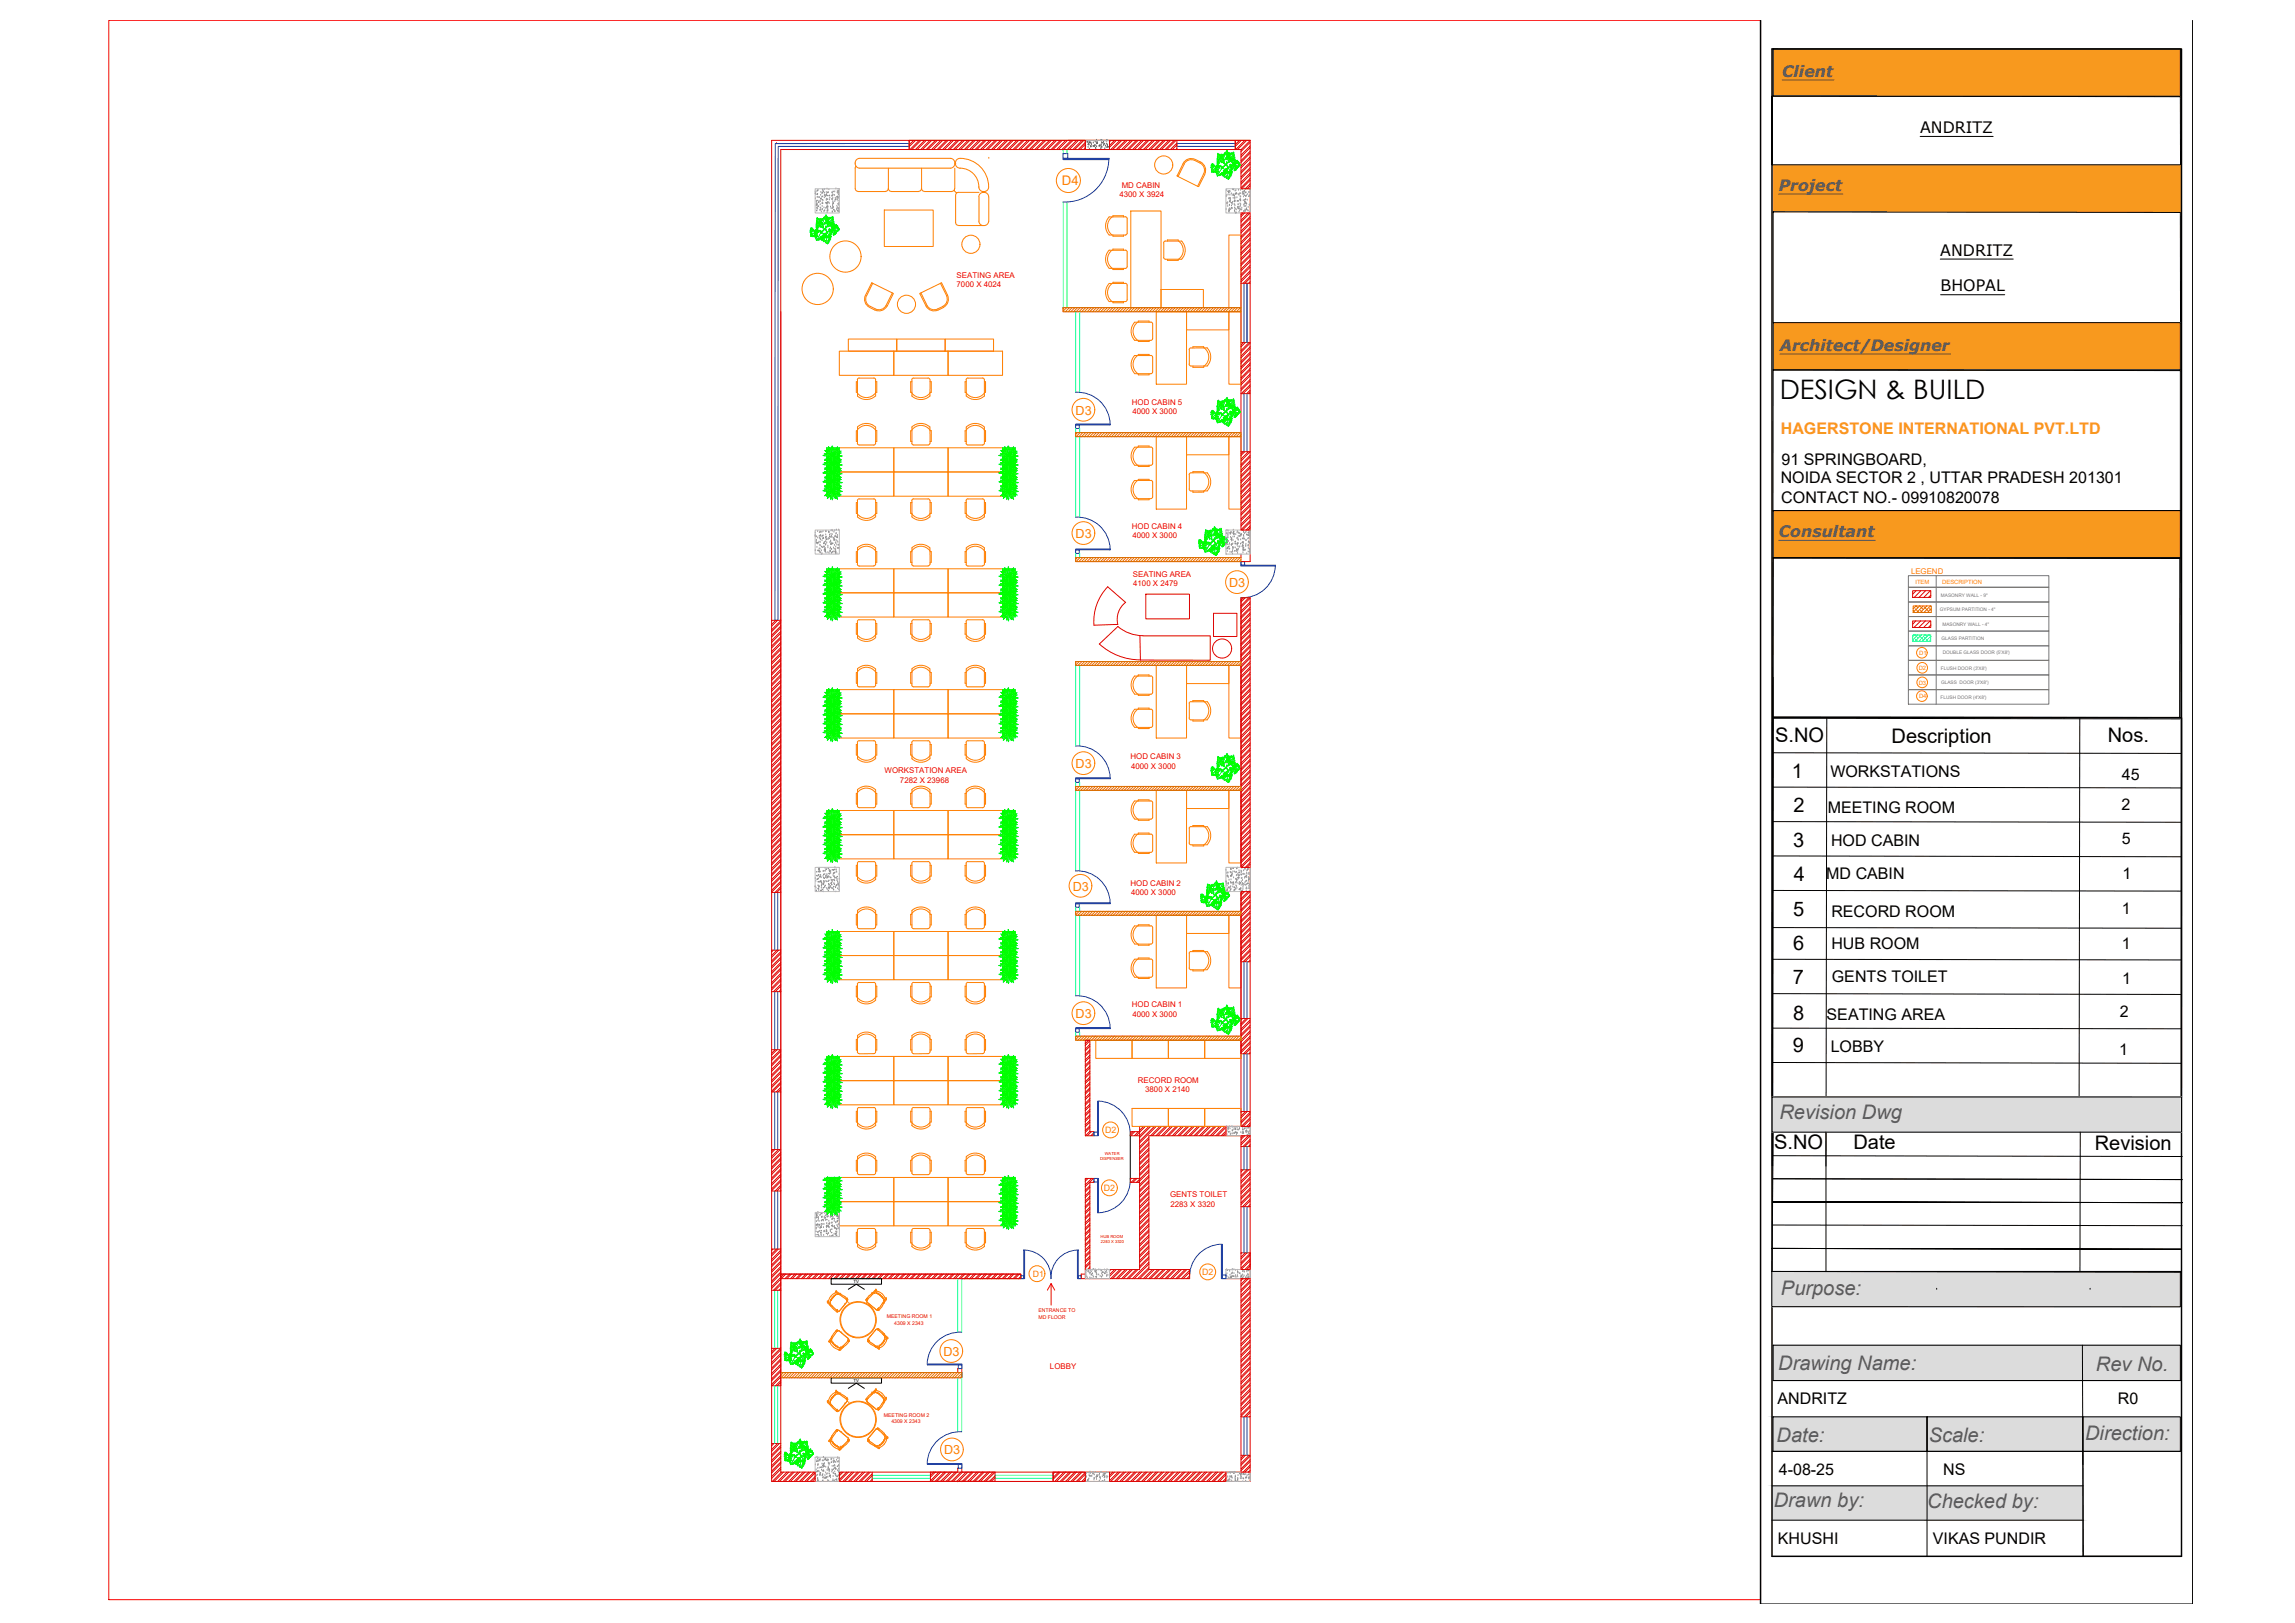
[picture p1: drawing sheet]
<svg xmlns="http://www.w3.org/2000/svg" width="594mm" height="420mm" viewBox="0 0 594 420" stroke-linecap="round" stroke-linejoin="round" font-family="sans-serif">
<defs><g id="words">
<text font-size="6.9" x="460.7" y="103.3">DESIGN &amp; BUILD</text>
<g font-size="5.2">
<text x="459.5" y="192.1">S.NO</text>
<text x="489.6" y="192.3">Description</text>
<text x="545.6" y="192.1">Nos.</text>
<text x="463.8" y="201.3">1</text>
<text x="464.2" y="210.2">2</text>
<text x="464.2" y="219.2">3</text>
<text x="464.3" y="228.2">4</text>
<text x="464.2" y="237">5</text>
<text x="464.2" y="246.1">6</text>
<text x="464.1" y="254.6">7</text>
<text x="464.2" y="264">8</text>
<text x="464.1" y="272.3">9</text>
<text x="459.2" y="297.5">S.NO</text>
<text x="479.8" y="297.5">Date</text>
<text x="542.3" y="297.8">Revision</text>
</g>
<g font-size="5.2" fill="#58595c">
<text x="460.6" y="289.7">Revision Dwg</text>
<text x="461" y="335.1">Purpose:</text>
<text x="460.3" y="354.7">Drawing Name:</text>
<text x="542.6" y="354.9">Rev No.</text>
<text x="459.9" y="373.3">Date:</text>
<text x="499.3" y="373.2">Scale:</text>
<text x="539.8" y="372.8">Direction:</text>
<text x="459.2" y="390.1">Drawn by:</text>
<text x="498.9" y="390.4">Checked by:</text>
</g>
<text font-size="4.2" fill="#f8991e" x="461" y="112.2">HAGERSTONE INTERNATIONAL PVT.LTD</text>
<g font-size="4.2">
<text x="460.9" y="125.1">NOIDA SECTOR 2 , UTTAR PRADESH 201301</text>
<text x="461.2" y="120.3">91 SPRINGBOARD,</text>
<text x="461.1" y="130.3">CONTACT NO.- 09910820078</text>
<text x="473.8" y="201.2">WORKSTATIONS</text>
<text x="549.2" y="202">45</text>
<text x="549.2" y="209.7">2</text>
<text x="473.1" y="210.5">MEETING ROOM</text>
<text x="474" y="219.1">HOD CABIN</text>
<text x="549.2" y="218.5">5</text>
<text x="472.8" y="227.7">MD CABIN</text>
<text x="549.4" y="227.6">1</text>
<text x="474.1" y="237.4">RECORD ROOM</text>
<text x="549.3" y="236.7">1</text>
<text x="474.1" y="245.7">HUB ROOM</text>
<text x="549.3" y="245.8">1</text>
<text x="474.2" y="254.2">GENTS TOILET</text>
<text x="549.3" y="254.6">1</text>
<text x="548.7" y="263.2">2</text>
<text x="472.8" y="264.1">SEATING AREA</text>
<text x="473.9" y="272.4">LOBBY</text>
<text x="548.5" y="273">1</text>
<text x="460.1" y="363.4">ANDRITZ</text>
<text x="548.2" y="363.4">R0</text>
<text x="460.5" y="381.8">4-08-25</text>
<text x="503" y="381.8">NS</text>
<text x="460.2" y="399.6">KHUSHI</text>
<text x="500.4" y="399.6">VIKAS PUNDIR</text>
</g>
<g font-size="4.1" fill="#58595c">
<text x="461.3" y="19.8">Client</text>
<text x="460.4" y="49.4">Project</text>
<text x="460.7" y="90.8">Architect/Designer</text>
<text x="460.5" y="139">Consultant</text>
</g>
<g font-size="4.1">
<text x="497" y="34.5">ANDRITZ</text>
<text x="502.3" y="66.2">ANDRITZ</text>
<text x="502.3" y="75.4">BHOPAL</text>
</g>
<text font-size="3.4" fill="#ff7f00" x="274.9" y="47.8">D4</text>
<g font-size="3.3" fill="#ff7f00">
<text x="278.4" y="107.3">D3</text>
<text x="278.4" y="139.2">D3</text>
<text x="318.2" y="152">D3</text>
<text x="278.4" y="198.8">D3</text>
<text x="277.7" y="230.6">D3</text>
<text x="278.4" y="263.5">D3</text>
<text x="244.2" y="351">D3</text>
<text x="244.4" y="376.5">D3</text>
</g>
<g font-size="2.3" fill="#ff7f00">
<text x="286.1" y="293.4">D2</text>
<text x="285.8" y="308.4">D2</text>
<text x="267.3" y="330.6">D1</text>
<text x="311.2" y="330.1">D2</text>
</g>
<g font-size="2" fill="#f00">
<text x="289.8" y="51.1">4300 X 3924</text>
<text x="290.4" y="48.7">MD CABIN</text>
<text x="247.6" y="72">SEATING AREA</text>
<text x="247.6" y="74.4">7000 X 4024</text>
<text x="293" y="104.8">HOD CABIN 5</text>
<text x="293.1" y="107.2">4000 X 3000</text>
<text x="293" y="136.9">HOD CABIN 4</text>
<text x="293.1" y="139.3">4000 X 3000</text>
<text x="293.3" y="149.4">SEATING AREA</text>
<text x="293.3" y="151.8">4100 X 2479</text>
<text x="292.7" y="196.6">HOD CABIN 3</text>
<text x="229" y="200.2">WORKSTATION AREA</text>
<text x="233" y="202.7">7282 X 23968</text>
<text x="292.8" y="199.1">4000 X 3000</text>
<text x="292.7" y="229.3">HOD CABIN 2</text>
<text x="292.8" y="231.7">4000 X 3000</text>
<text x="293" y="260.7">HOD CABIN 1</text>
<text x="293.1" y="263.2">4000 X 3000</text>
<text x="294.6" y="280.3">RECORD ROOM</text>
<text x="296.4" y="282.8">3800 X 2140</text>
<text x="302.9" y="310">GENTS TOILET</text>
<text x="303" y="312.4">2283 X 3320</text>
<text x="271.8" y="354.5">LOBBY</text>
</g>
<text font-size="2" fill="#ff7f00" x="494.7" y="148.6">LEGEND</text>
<g font-size="1.5" fill="#ff7f00">
<text x="495.8" y="151.1">ITEM</text>
<text x="502.8" y="151.1">DESCRIPTION</text>
<text x="496.7" y="173.5">D2</text>
<text x="496.8" y="169.6">D1</text>
<text x="496.7" y="177.3">D3</text>
<text x="496.8" y="180.7">D4</text>
</g>
<g font-size="1.3" fill="#f00">
<text x="229.5" y="341.3">MEETING ROOM 1</text>
<text x="268.8" y="339.7">ENTRANCE TO</text>
<text x="268.8" y="341.3">MD FLOOR</text>
<text x="231.5" y="342.9">4309 X 2343</text>
<text x="228.8" y="366.9">MEETING ROOM 2</text>
<text x="230.7" y="368.5">4309 X 2343</text>
</g>
<g font-size="1.2" fill="#767676">
<text x="502.4" y="154.5">MASONRY WALL - 9&quot;</text>
<text x="502.1" y="158.3">GYPSUM PARTITION - 4&quot;</text>
<text x="502.8" y="162">MASONRY WALL - 4&quot;</text>
<text x="502.6" y="165.6">GLASS PARTITION</text>
<text x="502.4" y="173.3">FLUSH DOOR (3'X8')</text>
<text x="502.9" y="169.3">DOUBLE GLASS DOOR (5'X8')</text>
<text x="502.5" y="177.1">GLASS DOOR (3'X8')</text>
<text x="502.3" y="180.9">FLUSH DOOR (4'X8')</text>
</g>
<g font-size="1.1" fill="#f00">
<text x="286" y="299.1">WATER</text>
<text x="284.7" y="300.4">DISPENSER</text>
<text x="284.9" y="320.4">HUB ROOM</text>
<text x="285" y="321.7">2283 X 3320</text>
</g>
<g font-size="1.1">
<text x="221" y="332.2">TV</text>
<text x="221" y="357.8">TV</text>
</g>
</g></defs>
<!-- layer: walls -->
<g fill="none" stroke="#d00" stroke-width=".26">
<path d="M235.3 36.3v2.4M280.9 36.3v2.4M287.2 36.3v2.4M304.6 36.3v2.4M319.8 36.3v2.4M323.6 48.9h-2.4v-10.2h-119.1v292.3M323.6 55.1h-2.4v82.1h2.4M321.2 73.3h2.4M202.1 80.7v300.4h8.9v2.4M321.2 88.7h2.4M321.2 101.9h2.4M321.2 116.9h2.4"/>
<path d="M291.4 155.9a5.6 5.6 0 0 0-2.1 5.7M291.4 156l-4.6-4.1a12.9 12.9 0 0 0-3.6 9.9l6.2-.2M296.6 153.8h11.3v6.4h-11.3zM314.1 158.8h6.1v6h-6.1zM321.2 146.5v-1.1h2.4v-109.1h-123.9v347.2h123.9v-229M321.2 143.4v.9M321.2 154.7v16.6M323.6 154.7h-2.4v69.9h2.4M199.7 160.6h2.4M295.1 164.6l.1 6.3h18.1v-6.3h-17.4M295.9 164.6a10.1 10.1 0 0 1-6.6-2.4l-4.7 4.5a15.8 15.8 0 0 0 10.6 4.1M321.2 172.3v31.3"/>
<path d="M495.9 160.8l-.8 .8M497.2 160.8l-1.8 1.6M498.4 160.8l-1.7 1.6M499.6 160.8l-1.7 1.6M499.8 161.8l-.6 .6M321.2 204.6v20M199.7 231h2.4M321.2 230.8v5.1M321.2 237v31.2M323.6 230.8h-2.4v42h2.4M199.7 256.7h2.4M199.7 246h2.4"/>
<path d="M321.2 249h2.4M199.7 271.8h2.4M280.9 269.3h1.2v23.7h1.1v1h-2.3zM321.2 269.3v22.3h-26.2v37M321.2 263.7h2.4M199.7 282.7h2.4M199.7 297.6h2.4M292.5 294h2.5M295 293h-2.4v1M317.3 291.6v2.4M321.2 294v34.6h-3.9M321.2 296.8h2.4"/>
<path d="M321.2 291.6h2.4M321.2 287.8h2.4M323.6 294h-26.2v34.6h10.5v2.4h-27M199.7 308.3h2.4M292.5 306.1h2.5M295 305.1h-2.4v1M321.2 302.8h2.4M321.2 312.4h2.4M199.7 334h2.4M199.7 323.4h2.4M202.1 329.8h62.2v1.2h-15.3M280.9 328.6v-23.5h2.3v1h-1.1v22.5h12.9"/>
<path d="M280.9 329.8h-1v1.2h1M287.2 328.6v2.4M295 328.6h-14.1v2.4M317.3 331h6.3M321.2 324.3h2.4v4.3h-2.4M321.2 331v50.1M199.7 358.7h2.4M199.7 349.1h2.4M248 354.3l-.1 1M249 353.1v3.4M199.7 373.7h2.4M249 378.9v2.2"/>
<path d="M321.2 366.8h2.4M321.2 376.7h2.4M225.8 381.1v2.4M240.8 381.1v2.4M248 380.1l-.1 1M257.6 381.1v2.4M272.6 381.1v2.4v-2.4h8.3v2.4M287.2 381.1v2.4M317.3 381.1v2.4M323.6 381.1h-106.3v2.4"/>
<circle cx="316.3" cy="167.9" r="2.48"/>
</g>
<!-- layer: partition -->
<g fill="none" stroke="#0ff" stroke-width=".26">
<path d="M275.2 38.7v1.1M276.2 38.7v1.1M275.2 52.3v27.3M276.2 52.3v27.3M278.4 80.7v20.9M279.5 80.7v20.9M278.4 111v1M278.4 113v20.9M279.4 110.9l.1 1.1M279.5 113v20.9M278.4 143.3v1v-1M279.4 143.3l.1 1"/>
<path d="M278.4 172.3v20.8M279.5 172.3v20.8M495.1 164.4h4.7v1.6h-4.7zM495.1 165.6l.4 .4M495.5 164.4l-.4 .3M495.7 164.4l.8 .8M495.8 165.5l.6 .5M496.5 164.4l-1.4 1.3M496.8 164.5l1.1 1.2M497.2 165.9l.1 .1M497.4 164.4l-1.7 1.6M498.2 165l1 1"/>
<path d="M498.3 164.4l-1.7 1.6M498.4 164.4l.5 .3M499.3 164.4l-1.7 1.6M499.4 164.4l.4 .3-1.3 1.3M499.5 165.5l.3 .2-.4 .3M278.4 202.5v1.1v-1.1M278.4 204.6v20.9M279.4 202.5l.1 1.1M279.5 204.6v20.9M278.4 234.9v1v-1M278.4 237v20.8M279.4 234.9l.1 1"/>
<path d="M279.5 237v20.8M278.4 267.2v1v-1M279.4 267.2l.1 1M200.5 334v15.1M201.3 334v15.1M247.9 331v13.9M249 331v13.9M200.5 358.7v15M201.3 358.7v15M247.9 356.7v14M249 355.3v15.4M225.8 381.9h15v.8h-15z"/>
<path d="M257.6 381.9h15v.8h-15z"/>
</g>
<!-- layer: gypsum parition -->
<g fill="none" stroke="#b88a5c" stroke-width=".26">
<path d="M304.6 37.1v.8M319.8 37.1v.8M321.2 79.6h-46v1.1h46M322 73.3h.8M322 88.7h.8M321.2 112h-42.8v1h42.8M321.2 144.3h-42.8v1.1h42.8M321.2 171.3h-42.8v1h42.8M321.2 203.6h-42.8v1h42.8M321.2 235.9h-42.8v1.1h42.8M321.2 268.2h-42.8v1.1h42.8M202.1 355.3h46.9"/>
<path d="M202.1 356.7h46.9"/>
</g>
<!-- layer: WALL HATCH -->
<g fill="none" stroke="#d00" stroke-width=".26">
<path d="M201 37.2h.1M235.3 36.3h45.6v2.4h-45.6zM235.6 36.3l-.3 .2M236.5 36.3l-1.2 1.2M237 36.3l-1.7 1.6M237.9 36.3l-2.3 2.4M238.4 36.3l-2.4 2.4M239.3 36.3l-2.3 2.4M239.8 36.3l-2.4 2.4M240.7 36.3l-2.3 2.4M241.2 36.3l-2.4 2.4M242.2 36.3l-2.5 2.4"/>
<path d="M242.6 36.3l-2.4 2.4M243.6 36.3l-2.5 2.4M244 36.3l-2.3 2.4M245 36.3l-2.4 2.4M245.4 36.3l-2.4 2.4M246.4 36.3l-2.4 2.4M246.8 36.3l-2.4 2.4M247.7 36.3l-2.3 2.4M248.2 36.3l-2.4 2.4M249.2 36.3l-2.4 2.4M249.7 36.3l-2.5 2.4M250.6 36.3l-2.4 2.4"/>
<path d="M251.1 36.3l-2.4 2.4M252 36.3l-2.4 2.4M252.4 36.3l-2.3 2.4M253.4 36.3l-2.4 2.4M253.8 36.3l-2.3 2.4M254.8 36.3l-2.4 2.4M255.2 36.3l-2.3 2.4M256.2 36.3l-2.4 2.4M256.7 36.3l-2.4 2.4M257.6 36.3l-2.4 2.4M258.1 36.3l-2.4 2.4M259 36.3l-2.4 2.4"/>
<path d="M259.5 36.3l-2.4 2.4M260.4 36.3l-2.4 2.4M260.9 36.3l-2.4 2.4M261.8 36.3l-2.4 2.4M262.3 36.3l-2.4 2.4M263.2 36.3l-2.4 2.4M263.7 36.3l-2.4 2.4M264.6 36.3l-2.4 2.4M265.1 36.3l-2.4 2.4M266 36.3l-2.3 2.4M266.5 36.3l-2.4 2.4M267.4 36.3l-2.3 2.4"/>
<path d="M267.9 36.3l-2.4 2.4M268.8 36.3l-2.3 2.4M269.3 36.3l-2.4 2.4M270.3 36.3l-2.4 2.4M270.7 36.3l-2.4 2.4M271.7 36.3l-2.4 2.4M272.1 36.3l-2.3 2.4M273.1 36.3l-2.4 2.4M273.5 36.3l-2.3 2.4M274.5 36.3l-2.4 2.4M274.9 36.3l-2.3 2.4M275.9 36.3l-2.4 2.4"/>
<path d="M276.3 36.3l-2.3 2.4M277.3 36.3l-2.4 2.4M277.8 36.3l-2.4 2.4M278.7 36.3l-2.4 2.4M279.2 36.3l-2.4 2.4M280.1 36.3l-2.4 2.4M280.6 36.3l-2.4 2.4M280.9 36.9l-1.8 1.8M280.9 38.3l-.4 .4M280.9 37.4l-1.3 1.3M287.6 36.3l-.4 .4M288.5 36.3l-1.3 1.3"/>
<path d="M289 36.3l-1.8 1.8M289.9 36.3l-2.4 2.4M290.4 36.3l-2.4 2.4M291.4 36.3l-2.5 2.4M291.8 36.3l-2.4 2.4M292.7 36.3l-2.4 2.4M293.2 36.3l-2.4 2.4M294.1 36.3l-2.3 2.4M294.6 36.3l-2.4 2.4M295.5 36.3l-2.3 2.4M296 36.3l-2.4 2.4M296.9 36.3l-2.3 2.4"/>
<path d="M297.4 36.3l-2.4 2.4M298.4 36.3l-2.4 2.4M298.8 36.3l-2.4 2.4M299.8 36.3l-2.4 2.4M300.2 36.3l-2.3 2.4M301.2 36.3l-2.4 2.4M301.6 36.3l-2.3 2.4M302.6 36.3l-2.4 2.4M303 36.3l-2.3 2.4M304 36.3l-2.4 2.4M304.4 36.3l-2.3 2.4M304.6 37.1l-1.6 1.6"/>
<path d="M304.6 38.5l-.2 .2M304.6 37.5l-1.1 1.2M319.9 36.3l-.1 .2M320.9 36.3l-1.1 1.1M321.3 36.3l-1.5 1.6M322.3 36.3l-2.4 2.4M322.7 36.3l-2.3 2.4M323.6 36.4l-2.4 2.3M323.6 37.8l-2.4 2.3M323.6 39.2l-2.4 2.4M323.6 36.8l-2.4 2.4M323.6 38.2l-2.4 2.5"/>
<path d="M323.6 39.6l-2.4 2.5M321.7 55.1l-.5 .5M322.2 55.1l-1 1M323.1 55.1l-1.9 1.9M323.6 55.1l-2.4 2.4M323.6 40.6l-2.4 2.4M323.6 42l-2.4 2.4M323.6 43.4l-2.4 2.4M323.6 44.8l-2.4 2.4M323.6 46.2l-2.4 2.4M323.6 47.6l-1.3 1.3M323.6 56.1l-2.4 2.3"/>
<path d="M323.6 57.5l-2.4 2.3M323.6 58.9l-2.4 2.3M323.6 41.1l-2.4 2.3M323.6 42.5l-2.4 2.3M323.6 43.9l-2.4 2.3M323.6 45.3l-2.4 2.4M323.6 46.7l-2.2 2.2M323.6 48.1l-.8 .8M323.6 56.5l-2.4 2.4M323.6 57.9l-2.4 2.4M323.6 59.3l-2.4 2.4M323.6 60.3l-2.4 2.4"/>
<path d="M323.6 61.7l-2.4 2.4M323.6 63.1l-2.4 2.4M323.6 64.5l-2.4 2.4M323.6 65.9l-2.4 2.4M323.6 67.3l-2.4 2.4M323.6 68.7l-2.4 2.4M323.6 70.1l-2.4 2.4M323.6 71.5l-1.8 1.8M323.6 72.9l-.4 .4M323.6 60.7l-2.4 2.4M323.6 62.2l-2.4 2.3M323.6 63.6l-2.4 2.3"/>
<path d="M323.6 65l-2.4 2.3M323.6 66.4l-2.4 2.3M323.6 67.7l-2.4 2.5M323.6 69.2l-2.4 2.4M323.6 70.6l-2.4 2.4M323.6 72l-1.3 1.3M321.9 88.7l-.7 .6M322.4 88.7l-1.2 1.1M323.3 88.7l-2.1 2.1M323.6 89.8l-2.4 2.4M323.6 91.2l-2.4 2.4M323.6 92.6l-2.4 2.4"/>
<path d="M323.6 94l-2.4 2.4M323.6 95.4l-2.4 2.4M323.6 96.8l-2.4 2.4M323.6 98.2l-2.4 2.4M323.6 99.6l-2.3 2.3M323.6 88.8l-2.4 2.4M323.6 90.2l-2.4 2.4M323.6 91.7l-2.4 2.3M323.6 93.1l-2.4 2.3M323.6 94.5l-2.4 2.3M323.6 95.9l-2.4 2.4M323.6 97.3l-2.4 2.4"/>
<path d="M323.6 98.7l-2.4 2.4M321.7 116.9l-.5 .5M322.2 116.9l-1 1M323.1 116.9l-1.9 1.9M323.6 101l-.9 .9M323.6 117.9l-2.4 2.4M323.6 119.3l-2.4 2.4M323.6 100.1l-1.9 1.8M323.6 101.5l-.4 .4M323.6 116.9l-2.4 2.5M323.6 118.3l-2.4 2.4M323.6 119.8l-2.4 2.3"/>
<path d="M323.6 120.7l-2.4 2.4M323.6 122.1l-2.4 2.4M323.6 123.5l-2.4 2.4M323.6 124.9l-2.4 2.4M323.6 126.3l-2.4 2.4M323.6 127.7l-2.4 2.4M323.6 129.1l-2.4 2.4M323.6 130.5l-2.4 2.4M323.6 131.9l-2.4 2.4M323.6 133.3l-2.4 2.4M323.6 134.8l-2.4 2.3M323.6 136.2l-1 1"/>
<path d="M323.6 121.2l-2.4 2.3M323.6 122.6l-2.4 2.3M323.6 124l-2.4 2.4M323.6 125.4l-2.4 2.4M323.6 126.8l-2.4 2.4M323.6 128.2l-2.4 2.4M323.6 129.6l-2.4 2.4M323.6 131l-2.4 2.4M323.6 132.4l-2.4 2.4M323.6 133.8l-2.4 2.4M323.6 135.2l-2 2M323.6 136.6l-.6 .6"/>
<path d="M321.9 154.7l-.7 .7M322.3 154.7l-1.1 1.2M323.3 154.7l-2.1 2.1M323.6 155.8l-2.4 2.4M323.6 157.2l-2.4 2.4M323.6 158.6l-2.4 2.4M323.6 154.9l-2.4 2.4M323.6 156.3l-2.4 2.4M323.6 157.7l-2.4 2.4M323.6 159.1l-2.4 2.4M495.1 152.9h4.7v1.8h-4.7zM496 152.9l-.9 .9"/>
<path d="M497.2 152.9l-1.7 1.8M498.4 152.9l-1.6 1.8M499.7 152.9l-1.7 1.8M499.8 154.1l-.6 .6M199.9 160.6l-.2 .1M200.8 160.6l-1.1 1M201.3 160.6l-1.6 1.5M202.1 160.7l-2.4 2.3M202.1 162.1l-2.4 2.3M202.1 163.5l-2.4 2.3M202.1 164.9l-2.4 2.3M202.1 166.3l-2.4 2.4"/>
<path d="M202.1 167.7l-2.4 2.4M202.1 169.1l-2.4 2.4M202.1 170.5l-2.4 2.4M202.1 171.9l-2.4 2.4M202.1 173.3l-2.4 2.4M202.1 174.7l-2.4 2.4M202.1 176.1l-2.4 2.4M202.1 177.5l-2.4 2.4M202.1 178.9l-2.4 2.4M202.1 161.1l-2.4 2.4M202.1 162.5l-2.4 2.4M202.1 163.9l-2.4 2.4"/>
<path d="M202.1 165.3l-2.4 2.4M202.1 166.7l-2.4 2.4M202.1 168.2l-2.4 2.3M202.1 169.6l-2.4 2.3M202.1 171l-2.4 2.3M202.1 172.4l-2.4 2.3M202.1 173.8l-2.4 2.4M202.1 175.2l-2.4 2.4M202.1 176.6l-2.4 2.4M202.1 178l-2.4 2.4M202.1 179.4l-2.4 2.4M323.6 160l-2.4 2.4"/>
<path d="M323.6 161.4l-2.4 2.4M323.6 162.9l-2.4 2.3M323.6 164.3l-2.4 2.3M323.6 165.7l-2.4 2.3M323.6 167.1l-2.4 2.4M323.6 168.5l-2.4 2.4M323.6 169.9l-2.4 2.4M323.6 171.3l-2.4 2.4M323.6 172.7l-2.4 2.4M323.6 174.1l-2.4 2.4M323.6 175.5l-2.4 2.4M323.6 176.9l-2.4 2.4"/>
<path d="M323.6 178.3l-2.4 2.4M323.6 179.7l-2.4 2.4M323.6 160.5l-2.4 2.4M323.6 161.9l-2.4 2.4M323.6 163.3l-2.4 2.4M323.6 164.7l-2.4 2.4M323.6 166.1l-2.4 2.4M323.6 167.5l-2.4 2.4M323.6 168.9l-2.4 2.4M323.6 170.4l-2.4 2.3M323.6 171.8l-2.4 2.3M323.6 173.2l-2.4 2.3"/>
<path d="M323.6 174.6l-2.4 2.4M323.6 176l-2.4 2.4M323.6 177.4l-2.4 2.4M323.6 178.8l-2.4 2.4M495.1 160.8h4.7v1.6h-4.7zM202.1 180.3l-2.4 2.4M202.1 181.7l-2.4 2.4M202.1 183.1l-2.4 2.4M202.1 184.5l-2.4 2.4M202.1 185.9l-2.4 2.4M202.1 187.3l-2.4 2.5M202.1 188.7l-2.4 2.4"/>
<path d="M202.1 190.2l-2.4 2.3M202.1 191.6l-2.4 2.3M202.1 193l-2.4 2.3M202.1 194.4l-2.4 2.4M202.1 195.8l-2.4 2.4M202.1 197.2l-2.4 2.4M202.1 198.6l-2.4 2.4M202.1 200l-2.4 2.4M202.1 180.8l-2.4 2.4M202.1 182.2l-2.4 2.4M202.1 183.6l-2.4 2.4M202.1 185l-2.4 2.4"/>
<path d="M202.1 186.4l-2.4 2.4M202.1 187.8l-2.4 2.4M202.1 189.2l-2.4 2.4M202.1 190.6l-2.4 2.4M202.1 192l-2.4 2.4M202.1 193.4l-2.4 2.4M202.1 194.8l-2.4 2.4M202.1 196.2l-2.4 2.4M202.1 197.7l-2.4 2.3M202.1 199.1l-2.4 2.3M323.6 181.1l-2.4 2.4M323.6 182.5l-2.4 2.4"/>
<path d="M323.6 184l-2.4 2.3M323.6 185.3l-2.4 2.4M323.6 186.7l-2.4 2.4M323.6 188.1l-2.4 2.4M323.6 189.5l-2.4 2.5M323.6 191l-2.4 2.4M323.6 192.4l-2.4 2.3M323.6 193.8l-2.4 2.3M323.6 195.2l-2.4 2.3M323.6 196.6l-2.4 2.4M323.6 198l-2.4 2.4M323.6 199.4l-2.4 2.4"/>
<path d="M323.6 180.2l-2.4 2.4M323.6 181.6l-2.4 2.4M323.6 183l-2.4 2.4M323.6 184.4l-2.4 2.4M323.6 185.8l-2.4 2.4M323.6 187.2l-2.4 2.4M323.6 188.6l-2.4 2.4M323.6 190l-2.4 2.4M323.6 191.4l-2.4 2.4M323.6 192.8l-2.4 2.4M323.6 194.2l-2.4 2.4M323.6 195.6l-2.4 2.4"/>
<path d="M323.6 197l-2.4 2.4M323.6 198.5l-2.4 2.3M323.6 199.9l-2.4 2.3M202.1 201.4l-2.4 2.4M202.1 202.8l-2.4 2.4M202.1 204.2l-2.4 2.4M202.1 205.6l-2.4 2.4M202.1 207l-2.4 2.4M202.1 208.4l-2.4 2.4M202.1 209.8l-2.4 2.4M202.1 211.3l-2.4 2.3M202.1 212.7l-2.4 2.3"/>
<path d="M202.1 214.1l-2.4 2.3M202.1 215.4l-2.4 2.5M202.1 216.8l-2.4 2.5M202.1 218.3l-2.4 2.4M202.1 219.7l-2.4 2.4M202.1 200.5l-2.4 2.3M202.1 201.9l-2.4 2.4M202.1 203.3l-2.4 2.4M202.1 204.7l-2.4 2.4M202.1 206.1l-2.4 2.4M202.1 207.5l-2.4 2.4M202.1 208.9l-2.4 2.4"/>
<path d="M202.1 210.3l-2.4 2.4M202.1 211.7l-2.4 2.4M202.1 213.1l-2.4 2.4M202.1 214.5l-2.4 2.4M202.1 215.9l-2.4 2.4M202.1 217.3l-2.4 2.4M202.1 218.8l-2.4 2.3M323.6 200.8l-2.4 2.4M323.6 202.2l-2.4 2.4M323.6 203.6l-2.4 2.4M323.6 205l-2.4 2.4M323.6 206.4l-2.4 2.4"/>
<path d="M323.6 207.8l-2.4 2.4M323.6 209.2l-2.4 2.4M323.6 210.6l-2.4 2.4M323.6 212l-2.4 2.4M323.6 213.5l-2.4 2.3M323.6 214.9l-2.4 2.3M323.6 216.3l-2.4 2.3M323.6 217.6l-2.4 2.5M323.6 219l-2.4 2.5M323.6 201.3l-2.4 2.3M323.6 202.7l-2.4 2.4M323.6 204.1l-2.4 2.4"/>
<path d="M323.6 205.5l-2.4 2.4M323.6 206.9l-2.4 2.4M323.6 208.3l-2.4 2.4M323.6 209.7l-2.4 2.4M323.6 211.1l-2.4 2.4M323.6 212.5l-2.4 2.4M323.6 213.9l-2.4 2.4M323.6 215.3l-2.4 2.4M323.6 216.7l-2.4 2.4M323.6 218.1l-2.4 2.4M323.6 219.6l-2.4 2.3M202.1 221.1l-2.4 2.3"/>
<path d="M202.1 222.5l-2.4 2.3M202.1 223.9l-2.4 2.4M202.1 225.3l-2.4 2.4M202.1 226.7l-2.4 2.4M202.1 228.1l-2.4 2.4M202.1 229.5l-1.5 1.5M202.1 230.9l-.1 .1M202.1 220.1l-2.4 2.4M202.1 221.5l-2.4 2.4M202.1 222.9l-2.4 2.5M202.1 224.3l-2.4 2.5M202.1 225.8l-2.4 2.3"/>
<path d="M202.1 227.2l-2.4 2.3M202.1 228.6l-2.4 2.3M202.1 230l-1 1M321.7 230.8l-.5 .5M322.2 230.8l-1 .9M323.1 230.8l-1.9 1.9M323.6 230.8l-2.4 2.3M323.6 237.3l-2.4 2.4M323.6 237.8l-2.4 2.4M323.6 236.4l-2.4 2.4M323.6 220.5l-2.4 2.4M323.6 221.9l-2.4 2.4"/>
<path d="M323.6 223.3l-1.3 1.3M323.6 231.7l-2.4 2.4M323.6 233.1l-2.4 2.4M323.6 234.5l-2.4 2.4M323.6 235.9l-2.4 2.4M323.6 238.7l-2.4 2.4M323.6 221l-2.4 2.3M323.6 222.3l-2.2 2.3M323.6 223.7l-.8 .9M323.6 232.2l-2.4 2.4M323.6 233.6l-2.4 2.4M323.6 235l-2.4 2.4"/>
<path d="M323.6 239.2l-2.4 2.4M200.2 246l-.5 .4M201.1 246l-1.4 1.4M201.6 246l-1.9 1.8M202.1 246.4l-2.4 2.4M202.1 247.8l-2.4 2.4M202.1 249.2l-2.4 2.4M202.1 250.6l-2.4 2.4M202.1 252l-2.4 2.4M202.1 253.4l-2.4 2.4M202.1 254.8l-1.9 1.9M202.1 256.2l-.5 .5"/>
<path d="M202.1 246.9l-2.4 2.3M202.1 248.3l-2.4 2.3M202.1 249.7l-2.4 2.3M202.1 251.1l-2.4 2.3M202.1 252.4l-2.4 2.5M202.1 253.9l-2.4 2.4M202.1 255.3l-1.4 1.4M202.1 256.7h.1M323.6 244.4l-2.4 2.3M323.6 247.2l-1.8 1.8M323.6 243.4l-2.4 2.4M323.6 244.8l-2.4 2.4"/>
<path d="M323.6 247.6l-1.3 1.4M323.6 240.1l-2.4 2.4M323.6 241.6l-2.4 2.3M323.6 243l-2.4 2.3M323.6 245.8l-2.4 2.4M323.6 248.6l-.4 .4M323.6 240.6l-2.4 2.4M323.6 242l-2.4 2.4M323.6 246.2l-2.4 2.4M200.7 271.8l-1 .8M201.1 271.8l-1.4 1.3M202.1 271.8l-2.4 2.2"/>
<path d="M202.1 273.1l-2.4 2.4M202.1 274.5l-2.4 2.4M202.1 275.9l-2.4 2.4M202.1 277.3l-2.4 2.4M202.1 278.7l-2.4 2.4M202.1 272.1l-2.4 2.4M202.1 273.5l-2.4 2.4M202.1 274.9l-2.4 2.4M202.1 276.4l-2.4 2.3M202.1 277.8l-2.4 2.3M202.1 279.2l-2.4 2.3M281.8 269.3l-.9 .8"/>
<path d="M282.1 271.8l-1.2 1.2M282.1 274.6l-1.2 1.2M282.1 276l-1.2 1.2M282.1 278.8l-1.2 1.2M282.1 270.9l-1.2 1.1M282.1 273.7l-1.2 1.1M282.1 275.1l-1.2 1.1M282.1 276.5l-1.2 1.1M282.1 279.3l-1.2 1.2M282.1 270.4l-1.2 1.2M282.1 273.2l-1.2 1.2M282.1 277.4l-1.2 1.2"/>
<path d="M282.1 269.4l-1.2 1.3M282.1 272.3l-1.2 1.1M282.1 277.9l-1.2 1.2M321.6 263.7l-.4 .4M322.6 263.7l-1.4 1.3M323 263.7l-1.8 1.8M323.6 265.4l-2.4 2.4M323.6 264.5l-2.4 2.4M323.6 264l-2.4 2.4M323.6 266.8l-2.4 2.4M323.6 272.5l-.3 .3M323.6 268.2l-2.4 2.5"/>
<path d="M323.6 269.7l-2.4 2.3M323.6 271.1l-1.7 1.7M323.6 265.9l-2.4 2.4M323.6 267.3l-2.4 2.4M323.6 268.7l-2.4 2.4M323.6 270.1l-2.4 2.4M323.6 271.5l-1.3 1.3M200.1 297.6l-.4 .4M200.6 297.6l-.9 .8M201.5 297.6l-1.8 1.8M202 297.6l-2.3 2.2M202.1 280.1l-2.4 2.4"/>
<path d="M202.1 281.5l-1.2 1.2M202.1 298.4l-2.4 2.4M202.1 299.8l-2.4 2.3M202.1 280.6l-2.1 2.1M202.1 282l-.7 .7M202.1 298.8l-2.4 2.4M282.1 281.6l-1.2 1.2M282.1 283l-1.2 1.2M282.1 290l-1.2 1.2M282.1 282.1l-1.2 1.2M282.1 283.5l-1.2 1.2M282.1 287.7l-1.2 1.2"/>
<path d="M282.1 290.5l-1.2 1.2M282.1 280.2l-1.2 1.2M282.1 284.4l-1.2 1.2M282.1 285.8l-1.2 1.2M282.1 287.2l-1.2 1.2M282.1 288.6l-1.2 1.2M282.1 291.4l-1.2 1.3M282.1 292.9l-1.1 1.1M282.1 280.7l-1.2 1.2M282.1 284.9l-1.2 1.2M282.1 286.3l-1.2 1.2M282.1 289.1l-1.2 1.2"/>
<path d="M282.1 291.9l-1.2 1.2M282.5 293l-1.1 1M283.2 293.7l-.4 .3M283.2 293.2l-.8 .8M293.3 293l-.7 .6M293.7 293l-1 1M294.7 293l-1.1 1M295.1 291.6l-.1 .1M296 291.6l-1 1M296.5 291.6l-2.4 2.4M297.4 291.6l-2.4 2.4M297.4 294.4l-2.4 2.5"/>
<path d="M297.4 295.8l-2.4 2.5M297.4 294.9l-2.4 2.4M297.4 297.3l-2.4 2.3M297.4 298.7l-2.4 2.3M297.4 296.3l-2.4 2.4M297.4 297.7l-2.4 2.4M297.4 299.1l-2.4 2.4M297.9 291.6l-2.9 2.9M298.8 291.6l-3.8 3.8M299.3 291.6l-4.3 4.3M300.2 291.6l-2.4 2.4M300.7 291.6l-2.4 2.4"/>
<path d="M301.6 291.6l-2.4 2.4M302.1 291.6l-2.4 2.4M303 291.6l-2.3 2.4M303.5 291.6l-2.4 2.4M304.4 291.6l-2.3 2.4M304.9 291.6l-2.4 2.4M305.8 291.6l-2.3 2.4M306.3 291.6l-2.4 2.4M307.3 291.6l-2.4 2.4M307.7 291.6l-2.4 2.4M308.7 291.6l-2.4 2.4M309.1 291.6l-2.3 2.4"/>
<path d="M310.1 291.6l-2.4 2.4M310.5 291.6l-2.3 2.4M311.5 291.6l-2.4 2.4M311.9 291.6l-2.3 2.4M312.9 291.6l-2.4 2.4M313.4 291.6l-2.4 2.4M314.3 291.6l-2.4 2.4M314.8 291.6l-2.5 2.4M315.7 291.6l-2.4 2.4M316.2 291.6l-2.4 2.4M317.1 291.6l-2.4 2.4M317.3 292.8l-1.2 1.2"/>
<path d="M317.3 291.9l-2.1 2.1M317.3 293.3l-.7 .7M321.5 287.8l-.3 .2M321.7 294l-.5 .5M322.2 294l-1 1M322.4 287.8l-1.2 1.1M322.8 287.8l-1.6 1.6M323.1 294l-1.9 1.9M323.6 289.3l-2.3 2.3M323.6 296.3l-.5 .5M323.6 289.8l-1.8 1.8M323.6 295.4l-1.4 1.4"/>
<path d="M323.6 287.9l-2.4 2.4M323.6 290.7l-.9 .9M323.6 295l-1.9 1.8M323.6 288.4l-2.4 2.4M323.6 291.2l-.4 .4M323.6 294l-2.4 2.4M202.1 301.2l-2.4 2.3M202.1 302.6l-2.4 2.4M202.1 304l-2.4 2.4M202.1 305.4l-2.4 2.4M202.1 306.8l-1.5 1.5M202.1 308.2l-.1 .1"/>
<path d="M202.1 300.2l-2.4 2.4M202.1 301.6l-2.4 2.5M202.1 303l-2.4 2.4M202.1 304.5l-2.4 2.3M202.1 305.9l-2.4 2.3M202.1 307.3l-1 1M281.2 305.1l-.3 .2M281.7 305.1l-.8 .6M282.1 306.9l-1.2 1.2M282.1 309.7l-1.2 1.2M282.1 311.1l-1.2 1.2M282.1 307.4l-1.2 1.2"/>
<path d="M282.1 310.2l-1.2 1.2M282.1 311.6l-1.2 1.2M282.1 308.3l-1.2 1.2M282.1 312.5l-1.2 1.2M282.1 314l-1.2 1.1M282.1 315.4l-1.2 1.1M282.1 316.8l-1.2 1.1M282.1 318.1l-1.2 1.2M282.1 319.5l-1.2 1.3M282.1 308.8l-1.2 1.2M282.1 313l-1.2 1.2M282.1 314.4l-1.2 1.2"/>
<path d="M282.1 315.8l-1.2 1.2M282.1 317.2l-1.2 1.2M282.1 318.6l-1.2 1.2M282.6 305.1l-1.7 1.6M283.1 305.1l-2.2 2.1M283.2 305.9l-.3 .2M292.9 305.1l-.3 .3M293.8 305.1l-1 1M294.3 305.1l-1 1M297.4 302.9l-3.2 3.2M297.4 303.4l-2.7 2.7M297.4 300.1l-2.4 2.3"/>
<path d="M297.4 301.5l-2.4 2.4M297.4 304.3l-2.4 2.4M297.4 305.7l-2.4 2.4M297.4 307.1l-2.4 2.4M297.4 308.5l-2.4 2.4M297.4 309.9l-2.4 2.4M297.4 311.3l-2.4 2.4M297.4 312.7l-2.4 2.4M297.4 314.1l-2.4 2.4M297.4 315.5l-2.4 2.4M297.4 316.9l-2.4 2.4M297.4 318.4l-2.4 2.3"/>
<path d="M297.4 319.8l-2.4 2.3M297.4 300.5l-2.4 2.4M297.4 301.9l-2.4 2.4M297.4 304.8l-2.4 2.3M297.4 306.2l-2.4 2.3M297.4 307.6l-2.4 2.3M297.4 309l-2.4 2.4M297.4 310.4l-2.4 2.4M297.4 311.8l-2.4 2.4M297.4 313.2l-2.4 2.4M297.4 314.6l-2.4 2.4M297.4 316l-2.4 2.4"/>
<path d="M297.4 317.4l-2.4 2.4M297.4 318.8l-2.4 2.4M321.3 302.8l-.1 .2M321.8 302.8l-.6 .6M322.8 302.8l-1.6 1.5M323.2 302.8l-2 2M323.6 309l-2.4 2.4M323.6 310.4l-2 2M323.6 311.8l-.6 .6M323.6 309.5l-2.4 2.3M323.6 310.9l-1.5 1.5M323.6 312.3l-.1 .1"/>
<path d="M323.6 303.4l-2.4 2.4M323.6 304.8l-2.4 2.4M323.6 306.2l-2.4 2.4M323.6 307.6l-2.4 2.4M323.6 303.8l-2.4 2.5M323.6 305.3l-2.4 2.4M323.6 306.7l-2.4 2.3M323.6 308.1l-2.4 2.3M200.1 323.4l-.4 .3M201 323.4l-1.3 1.2M201.5 323.4l-1.8 1.7M202.1 329.8h62.2v1.2h-62.2z"/>
<path d="M202.1 333.5l-.5 .5M202.1 332.6l-1.4 1.4M202.1 334h.1M202.1 323.7l-2.4 2.4M202.1 325l-2.4 2.5M202.1 326.5l-2.4 2.4M202.1 327.9l-2.4 2.4M202.1 329.3l-2.4 2.4M202.1 332.1l-1.9 1.9M202.1 324.1l-2.4 2.4M202.1 325.6l-2.4 2.3M202.1 327l-2.4 2.3"/>
<path d="M202.1 328.4l-2.4 2.3M202.1 329.7l-2.4 2.4M202.1 331.1l-2.4 2.5M203 329.8l-3.3 3.3M203.4 329.8l-1.2 1.2M204.4 329.8l-1.2 1.2M204.9 329.8l-1.2 1.2M205.8 329.8l-1.2 1.2M206.3 329.8l-1.2 1.2M207.2 329.8l-1.2 1.2M207.7 329.8l-1.2 1.2M208.6 329.8l-1.2 1.2"/>
<path d="M209.1 329.8l-1.2 1.2M210 329.8l-1.2 1.2M210.5 329.8l-1.2 1.2M211.4 329.8l-1.2 1.2M211.9 329.8l-1.2 1.2M212.8 329.8l-1.2 1.2M213.3 329.8l-1.2 1.2M214.2 329.8l-1.2 1.2M214.7 329.8l-1.2 1.2M215.6 329.8l-1.2 1.2M216.1 329.8l-1.2 1.2M217 329.8l-1.2 1.2"/>
<path d="M217.5 329.8l-1.2 1.2M218.5 329.8l-1.3 1.2M218.9 329.8l-1.2 1.2M219.9 329.8l-1.2 1.2M220.3 329.8l-1.2 1.2M221.2 329.8l-1.1 1.2M221.7 329.8l-1.2 1.2M222.6 329.8l-1.1 1.2M223.1 329.8l-1.2 1.2M224 329.8l-1.1 1.2M224.5 329.8l-1.2 1.2M225.5 329.8l-1.2 1.2"/>
<path d="M225.9 329.8l-1.1 1.2M226.9 329.8l-1.2 1.2M227.3 329.8l-1.1 1.2M228.3 329.8l-1.2 1.2M228.7 329.8l-1.1 1.2M229.7 329.8l-1.2 1.2M230.1 329.8l-1.1 1.2M231.1 329.8l-1.2 1.2M231.5 329.8l-1.2 1.2M232.5 329.8l-1.2 1.2M233 329.8l-1.2 1.2M233.9 329.8l-1.2 1.2"/>
<path d="M234.4 329.8l-1.2 1.2M235.3 329.8l-1.2 1.2M235.8 329.8l-1.2 1.2M236.7 329.8l-1.2 1.2M237.2 329.8l-1.2 1.2M238.1 329.8l-1.2 1.2M238.6 329.8l-1.2 1.2M239.5 329.8l-1.2 1.2M240 329.8l-1.2 1.2M240.9 329.8l-1.2 1.2M241.4 329.8l-1.2 1.2M242.3 329.8l-1.2 1.2"/>
<path d="M242.8 329.8l-1.2 1.2M243.7 329.8l-1.2 1.2M244.2 329.8l-1.2 1.2M245.1 329.8l-1.2 1.2M245.6 329.8l-1.2 1.2M246.6 329.8l-1.3 1.2M247 329.8l-1.2 1.2M248 329.8l-1.2 1.2M248.4 329.8l-1.2 1.2M249.4 329.8l-1.2 1.2M249.8 329.8l-1.2 1.2M250.8 329.8l-1.2 1.2"/>
<path d="M251.2 329.8l-1.2 1.2M252.2 329.8l-1.2 1.2M252.6 329.8l-1.2 1.2M253.6 329.8l-1.2 1.2M254.1 329.8l-1.2 1.2M255 329.8l-1.2 1.2M255.5 329.8l-1.2 1.2M256.4 329.8l-1.2 1.2M256.9 329.8l-1.2 1.2M257.8 329.8l-1.2 1.2M258.2 329.8l-1.1 1.2M259.2 329.8l-1.2 1.2"/>
<path d="M259.6 329.8l-1.1 1.2M260.6 329.8l-1.2 1.2M261.1 329.8l-1.2 1.2M262 329.8l-1.2 1.2M262.5 329.8l-1.2 1.2M263.4 329.8l-1.2 1.2M263.9 329.8l-1.2 1.2M264.3 330.4l-.7 .6M264.3 330.9l-.2 .1M282.1 321l-1.2 1.2M282.1 322.4l-1.2 1.2M282.1 323.8l-1.2 1.2"/>
<path d="M282.1 325.2l-1.2 1.2M282.1 326.6l-1.2 1.2M282.1 328l-.6 .6M282.1 320l-1.2 1.2M282.1 321.5l-1.2 1.1M282.1 322.8l-1.2 1.2M282.1 324.2l-1.2 1.2M282.1 325.6l-1.2 1.2M282.1 327l-1.2 1.3M282.1 328.5l-.1 .1M287.6 328.6l-.4 .4M288.5 328.6l-1.3 1.4"/>
<path d="M289 328.6l-1.8 1.8M289.9 328.6l-2.4 2.4M290.4 328.6l-2.4 2.4M291.3 328.6l-2.4 2.4M291.8 328.6l-2.4 2.4M292.7 328.6l-2.4 2.4M293.2 328.6l-2.4 2.4M294.1 328.6l-2.4 2.4M294.6 328.6l-2.4 2.4M297.4 321.2l-2.4 2.3M297.4 322.6l-2.4 2.4M297.4 323.9l-2.4 2.5"/>
<path d="M297.4 325.4l-2.4 2.4M297.4 326.8l-4.3 4.2M297.4 328.2l-2.9 2.8M297.4 320.2l-2.4 2.4M297.4 321.6l-2.4 2.4M297.4 323l-2.4 2.4M297.4 324.4l-2.4 2.4M297.4 325.9l-2.4 2.3M297.4 327.3l-3.8 3.7M297.4 328.6l-2.4 2.4M298.3 328.6l-2.3 2.4M298.8 328.6l-2.4 2.4"/>
<path d="M299.7 328.6l-2.3 2.4M300.2 328.6l-2.4 2.4M301.1 328.6l-2.3 2.4M301.6 328.6l-2.4 2.4M302.6 328.6l-2.4 2.4M303 328.6l-2.4 2.4M304 328.6l-2.4 2.4M304.4 328.6l-2.3 2.4M305.4 328.6l-2.4 2.4M305.8 328.6l-2.3 2.4M306.8 328.6l-2.4 2.4M307.2 328.6l-2.3 2.4"/>
<path d="M307.9 328.9l-2.1 2.1M307.9 330.3l-.7 .7M307.9 329.4l-1.6 1.6M307.9 330.8l-.2 .2M307.9 328.6v1.5M321.2 331v.1M321.4 324.3l-.2 .2M321.7 331l-.5 .5M322.3 324.3l-1.1 1.1M322.7 331l-1.5 1.5M322.8 324.3l-1.6 1.6M323.1 331l-1.9 1.9"/>
<path d="M323.6 324.5l-2.4 2.4M323.6 325.9l-2.4 2.4M323.6 327.3l-1.3 1.3M323.6 331.5l-2.4 2.4M323.6 332.9l-2.4 2.4M323.6 334.3l-2.4 2.4M323.6 335.7l-2.4 2.4M323.6 337.1l-2.4 2.4M323.6 338.5l-2.4 2.4M323.6 339.9l-2.4 2.4M323.6 324.9l-2.4 2.4M323.6 326.4l-2.3 2.2"/>
<path d="M323.6 327.8l-.9 .8M323.6 331.9l-2.4 2.5M323.6 333.3l-2.4 2.5M323.6 334.8l-2.4 2.4M323.6 336.2l-2.4 2.4M323.6 337.6l-2.4 2.4M323.6 339l-2.4 2.4M200.6 349.1l-.9 .8M201.1 349.1l-1.4 1.3M202 349.1l-2.3 2.2M202.1 350.4l-2.4 2.3M202.1 354.6l-2.4 2.4"/>
<path d="M202.1 356l-2.4 2.4M202.1 357.4l-1.3 1.3M202.1 349.4l-2.4 2.4M202.1 355.1l-2.4 2.3M202.1 356.5l-2.3 2.2M202.1 357.9l-.9 .8M202.1 351.8l-2.4 2.4M202.1 353.2l-2.4 2.4M202.1 350.8l-2.4 2.4M202.1 352.2l-2.4 2.4M202.1 353.6l-2.4 2.4M323.6 341.3l-2.4 2.4"/>
<path d="M323.6 342.7l-2.4 2.4M323.6 344.1l-2.4 2.4M323.6 345.5l-2.4 2.4M323.6 346.9l-2.4 2.4M323.6 348.4l-2.4 2.3M323.6 349.8l-2.4 2.3M323.6 351.2l-2.4 2.3M323.6 352.6l-2.4 2.3M323.6 354l-2.4 2.4M323.6 355.4l-2.4 2.4M323.6 356.8l-2.4 2.4M323.6 358.2l-2.4 2.4"/>
<path d="M323.6 359.6l-2.4 2.4M323.6 340.4l-2.4 2.4M323.6 341.8l-2.4 2.4M323.6 343.2l-2.4 2.4M323.6 344.6l-2.4 2.4M323.6 346l-2.4 2.4M323.6 347.4l-2.4 2.4M323.6 348.8l-2.4 2.4M323.6 350.2l-2.4 2.4M323.6 351.6l-2.4 2.4M323.6 353l-2.4 2.4M323.6 354.4l-2.4 2.4"/>
<path d="M323.6 355.9l-2.4 2.3M323.6 357.3l-2.4 2.3M323.6 358.7l-2.4 2.3M199.9 373.7l-.2 .1M200.3 373.7l-.6 .6M201.3 373.7l-1.6 1.6M201.7 373.7l-2 2M202.1 375.7l-2.4 2.4M202.1 377.1l-2.4 2.3M202.1 379.9l-2.4 2.3M202.1 376.1l-2.4 2.4M202.1 377.5l-2.4 2.4"/>
<path d="M202.1 378.9l-2.4 2.4M202.1 374.2l-2.4 2.5M202.1 378.5l-2.4 2.3M202.1 374.7l-2.4 2.4M321.9 376.7l-.7 .8M322.4 376.7l-1.2 1.2M323.4 376.7l-2.2 2.2M323.6 361l-2.4 2.4M323.6 362.4l-2.4 2.4M323.6 363.8l-2.4 2.4M323.6 365.2l-1.6 1.6M323.6 366.6l-.2 .2"/>
<path d="M323.6 377.9l-2.4 2.4M323.6 379.3l-1.8 1.8M323.6 360.1l-2.4 2.3M323.6 361.5l-2.4 2.4M323.6 362.9l-2.4 2.4M323.6 364.3l-2.4 2.4M323.6 365.7l-1.1 1.1M323.6 377l-2.4 2.3M323.6 378.3l-2.4 2.4M323.6 379.7l-1.3 1.4M202.1 380.3l-2.4 2.4M202.3 381.1l-2.4 2.4"/>
<path d="M202.8 381.1l-2.4 2.4M203.7 381.1l-2.4 2.4M204.2 381.1l-2.4 2.4M205.1 381.1l-2.4 2.4M205.6 381.1l-2.4 2.4M206.5 381.1l-2.4 2.4M207 381.1l-2.4 2.4M207.9 381.1l-2.4 2.4M208.4 381.1l-2.4 2.4M209.3 381.1l-2.4 2.4M209.8 381.1l-2.4 2.4M210.7 381.1l-2.4 2.4"/>
<path d="M211 382.2l-1.3 1.3M211 381.3l-2.2 2.2M211 382.7l-.8 .8M217.8 381.1l-.5 .5M218.2 381.1l-.9 1M219.2 381.1l-1.9 1.9M219.6 381.1l-2.3 2.4M220.6 381.1l-2.4 2.4M221 381.1l-2.3 2.4M222 381.1l-2.4 2.4M222.4 381.1l-2.3 2.4M223.4 381.1l-2.4 2.4"/>
<path d="M223.8 381.1l-2.3 2.4M224.8 381.1l-2.4 2.4M225.3 381.1l-2.4 2.4M225.8 381.5l-2 2M225.8 383l-.6 .5M225.8 382l-1.5 1.5M225.8 383.4l-.1 .1M241.7 381.1l-.9 .8M242.1 381.1l-1.3 1.3M243 381.1l-2.2 2.2M243.5 381.1l-2.4 2.4M244.4 381.1l-2.3 2.4"/>
<path d="M244.9 381.1l-2.4 2.4M245.9 381.1l-2.4 2.4M246.4 381.1l-2.4 2.4M247.3 381.1l-2.4 2.4M247.7 381.1l-2.3 2.4M248.7 381.1l-2.4 2.4M249.1 381.1l-2.3 2.4M250.1 381.1l-2.4 2.4M250.5 381.1l-2.3 2.4M251.5 381.1l-2.4 2.4M251.9 381.1l-2.3 2.4M252.9 381.1l-2.4 2.4"/>
<path d="M253.4 381.1l-2.4 2.4M254.3 381.1l-2.4 2.4M254.8 381.1l-2.4 2.4M255.7 381.1l-2.4 2.4M256.2 381.1l-2.4 2.4M257.1 381.1l-2.4 2.4M257.5 383.5h.1M257.6 382.1l-1.5 1.4M257.6 381.1l-2.4 2.4M257.6 382.5l-1 1M273.1 381.1l-.5 .5M274 381.1l-1.4 1.4"/>
<path d="M274.5 381.1l-1.9 1.9M275.4 381.1l-2.4 2.4M275.9 381.1l-2.4 2.4M276.8 381.1l-2.4 2.4M277.3 381.1l-2.4 2.4M278.2 381.1l-2.4 2.4M278.7 381.1l-2.4 2.4M279.6 381.1l-2.4 2.4M280.1 381.1l-2.4 2.4M280.9 381.2l-2.3 2.3M280.9 382.6l-.9 .9M280.9 381.6l-1.8 1.9"/>
<path d="M280.9 383l-.4 .5M288.1 381.1l-.9 .8M288.5 381.1l-1.3 1.3M289.4 381.1l-2.2 2.2M289.9 381.1l-2.4 2.4M290.8 381.1l-2.3 2.4M291.3 381.1l-2.4 2.4M292.2 381.1l-2.3 2.4M292.7 381.1l-2.4 2.4M293.7 381.1l-2.4 2.4M294.1 381.1l-2.4 2.4M295.1 381.1l-2.4 2.4"/>
<path d="M295.5 381.1l-2.4 2.4M296.5 381.1l-2.4 2.4M296.9 381.1l-2.3 2.4M297.9 381.1l-2.4 2.4M298.3 381.1l-2.3 2.4M299.3 381.1l-2.4 2.4M299.7 381.1l-2.3 2.4M300.7 381.1l-2.4 2.4M301.2 381.1l-2.4 2.4M302.1 381.1l-2.4 2.4M302.6 381.1l-2.4 2.4M303.5 381.1l-2.4 2.4"/>
<path d="M304 381.1l-2.4 2.4M304.9 381.1l-2.4 2.4M305.4 381.1l-2.4 2.4M306.3 381.1l-2.4 2.4M306.8 381.1l-2.4 2.4M307.7 381.1l-2.4 2.4M308.2 381.1l-2.4 2.4M309.1 381.1l-2.4 2.4M309.6 381.1l-2.4 2.4M310.5 381.1l-2.3 2.4M311 381.1l-2.4 2.4M311.9 381.1l-2.3 2.4"/>
<path d="M312.4 381.1l-2.4 2.4M313.3 381.1l-2.3 2.4M313.8 381.1l-2.4 2.4M314.8 381.1l-2.5 2.4M315.2 381.1l-2.4 2.4M316.2 381.1l-2.5 2.4M316.6 381.1l-2.4 2.4M317.3 381.3l-2.1 2.2M317.3 382.7l-.7 .8M317.3 381.8l-1.6 1.7M317.3 383.2l-.3 .3M323.6 380.7l-.4 .4"/>
</g>
<!-- layer: walls -->
<g fill="#d00" stroke="#d00" stroke-width=".26">
<path d="M247.8 383.5h.2z"/>
<path d="M248.9 383.5h.2z"/>
</g>
<!-- layer: glass part. -->
<g fill="none" stroke="#003fff" stroke-width=".26">
<path d="M200.7 37.2l34.6-.1v.8h-33.9v122.7h-.8zM275.2 39.8h1.2v1.2h-1.2zM304.6 37.1h15.2M304.6 37.9h15.2M275.2 41h11.9v.3h-11.9zM287 41.3a11.3 11.3 0 0 1-11.8 11M322 73.3v15.4M322.8 73.3v15.4M278.4 101.5a8.5 8.5 0 0 1 9 8.3M278.4 110h1v.9h-1zM278.4 109.8h9v.2h-9zM322 101.9v15"/>
<path d="M322.8 101.9v15M278.4 133.9a8.5 8.5 0 0 1 9 8.2M278.4 142.3h1v1h-1zM278.4 142.1h9v.2h-9zM321.2 145.4h1v.9h-1zM321.2 146.3h8.9v.2h-8.9zM330.1 146.5a8.5 8.5 0 0 1-8.9 8.2M278.4 193.1a8.5 8.5 0 0 1 9 8.2M278.4 201.6h1v.9h-1zM278.4 201.4h9v.2h-9zM200.5 231v15M201.3 231v15"/>
<path d="M278.4 225.5a8.5 8.5 0 0 1 9 8.2M278.4 233.9h1v1h-1zM278.4 233.7h9v.2h-9zM200.5 256.7v15.1M201.3 256.7v15.1M278.4 257.8a8.5 8.5 0 0 1 9 8.2M322 249v14.7M322.8 249v14.7M278.4 266.3h1v.9h-1zM278.4 266h9v.3h-9zM322 272.8v15M322.8 272.8v15"/>
<path d="M200.5 282.7v14.9M201.3 282.7v14.9M283.2 293.1h.9v.9h-.9zM284.1 285.1h.2v8.9h-.2zM284.3 285a8.5 8.5 0 0 1 8.3 9M322 296.8v6M322.8 296.8v6M200.5 308.3v15.1M201.3 308.3v15.1M283.2 305.1h.9v.9h-.9zM284.1 305.1h.2v8.9h-.2zM292.6 305a8.5 8.5 0 0 1-8.3 9"/>
<path d="M322 312.4v11.9M322.8 312.4v11.9M264.3 330.3h.7v.7h-.7zM265 323.6h.2v7.4h-.2zM265.2 323.6a7.1 7.1 0 0 1 6.9 7.4 7 7 0 0 1 6.8-7.4M278.9 323.6h.2v7.4h-.2zM279.1 330.3h.8v.7h-.8zM316.1 322.1a8.5 8.5 0 0 0-8.2 8.9M316.2 322.1h.2v8.9h-.2zM316.4 330.1h.9v.9h-.9zM240 353.1h9v.2h-9zM248 353.3h1v1h-1z"/>
<path d="M248.9 344.9a8.5 8.5 0 0 0-8.9 8.2M240 378.9h9v.2h-9zM248 379.1h1v1h-1zM248.9 370.7a8.5 8.5 0 0 0-8.9 8.2M322 366.8v9.9M322.8 366.8v9.9"/>
</g>
<!-- layer: furniture -->
<g fill="none" stroke="#ff7f00" stroke-width=".26">
<path d="M221.4 43.5v5.3a.74 .74 0 0 0 .7 .7M221.4 42.2v.2a1.16 1.16 0 0 0 1.1 1.1h23.5M221.6 43l-.2 .5M222.1 49.6h7.1M228.9 54.4h12.7v9.4h-12.7zM229.9 48.8a.74 .74 0 0 1-.7 .7M230 43.5v5.3a.74 .74 0 0 0 .7 .7l7.1 .1M238.5 48.8a.74 .74 0 0 1-.7 .7M238.6 43.5v5.3M246 41a1.16 1.16 0 0 1 1.2 1.2M246 41h-23.5a1.16 1.16 0 0 0-1.1 1.2M247 49.2l.2 .5 .5 .2"/>
<path d="M247.2 43.5l-.1 5.3a.74 .74 0 0 1-.7 .7l-7.1 .1a.82 .82 0 0 1-.7-.8M247.2 42.2v.2a1.16 1.16 0 0 1-1.2 1.1M247.3 42.2a1.16 1.16 0 0 1 1.2-1.2 7.3 7.3 0 0 1 7.4 7.8 1.19 1.19 0 0 1-1.3 .8M247.4 42.2l-.1 .2a1.16 1.16 0 0 0 1.2 1.1M248.5 43.5h.1M248.5 43.5a5 5 0 0 1 4.9 5.3 1.16 1.16 0 0 0 1.1 .8M253.4 57.2a1.16 1.16 0 0 0 1.1 1.2M253.4 49.8h-5.3a.74 .74 0 0 0-.7 .7v7.1M253.4 48.4h.1M253.4 51v6.2M254.5 49.8a1.16 1.16 0 0 0-1.1 1.2M254.6 49.8h.2a1.16 1.16 0 0 1 1.1 1.2"/>
<path d="M255.9 57.2a1.19 1.19 0 0 1-1.3 1.2l-6.5-.1a.74 .74 0 0 1-.7-.7M256 41h.1M256 51v6.2M287.9 56.2a2.9 2.9 0 0 0 0 4.6M288.1 56.1v-.2h2.7v.2M291.3 56.1l.4 .2 .1 .3-.1 4-.4 .2h-4.2a3.4 3.4 0 0 1 0-4.6l4.2-.1M292.7 54.6h7.8v25h-7.8zM304.7 45.5l5.5 2.8M306.5 42.5a2.09 2.09 0 0 1 2.8-1 2.98 2.98 0 0 1 2.5 2.4l-.2 1.1-1.6 3.2M306.5 42.5l-1.6 3.2M310.8 42a2.35 2.35 0 0 1 1.1 3.1M310.8 42a3.5 3.5 0 0 0-3.4-.7l-1.2 1-1.5 3.2"/>
<path d="M311.9 45.1l-1.7 3.2M224.3 76.6a2.05 2.05 0 0 0 .9 2.7M225.6 73.3l-1.6 3.1a2.35 2.35 0 0 0 1.1 3.2M225.7 73.2l-.1 .1M225.7 73.3l5.5 2.8M225.9 73.3l-1.6 3.3M229.4 79a2.05 2.05 0 0 1-2.8 1l-1.3-.7M231 75.8l-1.6 3.3M231.2 76.1l-1.6 3.1a2.35 2.35 0 0 1-3.1 1l-1.4-.6M238.1 76.1l1.6 3.1a2.35 2.35 0 0 0 3.1 1l1.4-.6M238.4 75.8l1.6 3.3M240 79a2.05 2.05 0 0 0 2.7 1l1.4-.7"/>
<path d="M243.4 73.3l1.6 3.3a2.05 2.05 0 0 1-.9 2.7M243.6 73.2l.2 .1M243.6 73.3l-5.4 2.8M243.8 73.3l1.5 3.1a2.35 2.35 0 0 1-1.1 3.2M287.9 73.4a2.9 2.9 0 0 0 0 4.7M287.9 64.7a2.9 2.9 0 0 0 0 4.7M288.1 69.5v.3h2.7v-.3M288.1 64.8v-.3h2.7v.3M288.1 60.8v.3h2.7v-.3M288.1 73.4v-.3h2.7v.3M288.1 78.1v.3h2.7v-.3M291.3 73.3l.4 .3 .1 .2-.1 4-.4 .3h-4.2a3.4 3.4 0 0 1 0-4.7h4.2"/>
<path d="M291.3 64.7l.4 .3 .1 .2-.1 4-.4 .3h-4.2M291.3 64.8h-4.2a3.4 3.4 0 0 0 0 4.6M300.5 74.9h11v4.7h-11zM302.2 62.4v-.3h2.8v.3M302.2 67.1v.3h2.8v-.3M305.1 62.4a2.9 2.9 0 0 1 0 4.7M305.9 62.4a3.4 3.4 0 0 1 0 4.7l-4.4-.1-.3-.4 .1-3.7M305.9 62.4h-4.2l-.5 .5M318.1 60.8h3.1v18.8h-3.1zM222 98.8h-.3v2.8h.3M222 98.4v4.1M222.4 97.8l-.5 .5"/>
<path d="M222.4 97.9h3.8M226.2 97.8l.5 .5v4.2M226.7 98.8h.3v2.8h-.3M236.1 98.8h-.4v2.8h.4M236.1 98.4v4.1M236.5 97.8l-.5 .5M236.5 97.9h3.8M240.2 97.8l.5 .5v4.2M240.7 98.8h.4v2.8h-.4M250.1 98.8h-.3v2.8h.3M250.1 98.4v4.1M250.6 97.8l-.5 .5"/>
<path d="M250.6 97.9h3.8M254.3 97.8l.5 .5v4.2M254.8 98.8h.3v2.8h-.3M293.7 96.7h4.2M293.7 88.1h4.2M294.5 92a2.9 2.9 0 0 0 0 4.7M294.5 83.4a2.9 2.9 0 0 0 0 4.7M294.7 92v-.2h2.7v.2M294.7 96.7v.3h2.7v-.3M294.7 83.4v-.3h2.7v.3M294.7 88.1v.3h2.7v-.3M297.9 92l.5 .5"/>
<path d="M297.9 83.4l.4 .2 .1 .3v3.7l-.5 .5M297.9 92h-4.2a3.4 3.4 0 0 0 0 4.7M297.9 83.4h-4.2a3.4 3.4 0 0 0 0 4.7M298.4 92.5v3.8M298.4 96.3l-.5 .4M299.3 80.7h7.8v18.8h-7.8zM307.1 80.7h11v4.7h-11zM308.1 90.1h4.4a3.4 3.4 0 0 1 0 4.6l-4.2 .1-.4-.3-.1-4zM308.8 94.8v.3h2.8v-.3M311.6 90.1v-.3h-2.8v.3M311.7 90.1a2.9 2.9 0 0 1 0 4.6M318.1 80.7h3.1v18.8h-3.1z"/>
<path d="M221.9 101.7a2.9 2.9 0 0 0 4.7 0M221.9 102.5a3.4 3.4 0 0 0 4.7 0M222 111.5h-.3v2.8h.3M226.6 110.5a3.4 3.4 0 0 0-4.7 0l.1 4.2M226.6 111.3a2.9 2.9 0 0 0-4.7 0M226.7 110.5v4.2l-.3 .4-4 .1-.2-.1-.3-.4M226.7 111.5h.3v2.8h-.3M236 114.7l.5 .5h3.8M236 101.7a2.9 2.9 0 0 0 4.7 0M236 110.5a3.4 3.4 0 0 1 4.7 0l.1 4.2-.6 .5M236 102.5a3.4 3.4 0 0 0 4.7 0M236.1 111.5h-.4v2.8h.4"/>
<path d="M236.1 110.5v4.2M240.7 111.3a2.9 2.9 0 0 0-4.7 0M240.7 111.5h.4v2.8h-.4M250.1 111.5h-.3v2.8h.3M250.1 101.7a2.9 2.9 0 0 0 4.7 0M250.1 102.5a3.4 3.4 0 0 0 4.7 0M254.8 110.5a3.4 3.4 0 0 0-4.7 0v4.2M254.8 111.3a2.9 2.9 0 0 0-4.7 0M254.8 110.5v4.2l-.2 .4-4 .1-.3-.1-.2-.4M254.8 111.5h.3v2.8h-.3M294.5 115.8a2.9 2.9 0 0 0 0 4.6M294.7 115.8v-.3h2.7v.3"/>
<path d="M297.9 115.7l.4 .3 .1 .2v3.8l-.5 .5M297.9 115.8h-4.2a3.4 3.4 0 0 0 0 4.6l4.2 .1M299.3 113h7.8v18.8h-7.8zM307.1 113h11v4.7h-11zM318.1 113h3.1v18.8h-3.1zM221.9 133a2.9 2.9 0 0 0 4.7 0M221.9 133.8a3.4 3.4 0 0 0 4.7 0M222 130.1h-.3v2.8h.3M222 129.6v4.2M222.4 129.1l-.5 .5M222.4 129.2h3.8M226.2 129.1l.5 .5v4.2"/>
<path d="M226.7 130.1h.3v2.8h-.3M236 133a2.9 2.9 0 0 0 4.7 0M236 133.8a3.4 3.4 0 0 0 4.7 0M236.1 130.1h-.4v2.8h.4M236.1 129.6v4.2M236.5 129.1l-.5 .5M236.5 129.2h3.8M240.2 129.1l.5 .5v4.2M240.7 130.1h.4v2.8h-.4M250.1 130.1h-.3v2.8h.3M250.1 129.6v4.2M250.1 133a2.9 2.9 0 0 0 4.7 0"/>
<path d="M250.1 133.8a3.4 3.4 0 0 0 4.7 0M250.6 129.1l-.5 .5M250.6 129.2h3.8M254.3 129.1l.5 .5v4.2M254.8 130.1h.3v2.8h-.3M293.7 129.1h4.2M294.5 124.4a2.9 2.9 0 0 0 0 4.6M294.7 120.5v.2h2.7v-.2M294.7 124.4v-.3h2.7v.3M294.7 129.1v.3h2.7v-.3M297.9 124.3l.5 .5v3.8M297.9 124.4h-4.2a3.4 3.4 0 0 0 0 4.6"/>
<path d="M298.4 128.6l-.5 .5M308.8 122.4v-.3h2.8v.3M308.8 127.1v.3h2.8v-.3M311.7 122.4a2.9 2.9 0 0 1 0 4.7M312.5 122.4a3.4 3.4 0 0 1 0 4.7h-4.2l-.2-.1-.3-.4M312.5 122.4l-4.4 .1-.3 .4 .1 3.7M222 142.8h-.3v2.8h.3M226.6 141.8a3.4 3.4 0 0 0-4.7 0l.1 4.3M226.6 142.6a2.9 2.9 0 0 0-4.7 0M226.7 141.8v4.2l-.3 .4-4 .1h-.2l-.3-.5M226.7 142.8h.3v2.8h-.3M236 146l.5 .5h3.8"/>
<path d="M236 141.8a3.4 3.4 0 0 1 4.7 0l.1 4.2-.6 .5M236.1 142.8h-.4v2.8h.4M236.1 141.8v4.3M240.7 142.6a2.9 2.9 0 0 0-4.7 0M240.7 142.8h.4v2.8h-.4M250.1 142.8h-.3v2.8h.3M254.8 141.8a3.4 3.4 0 0 0-4.7 0v4.3M254.8 142.6a2.9 2.9 0 0 0-4.7 0M254.8 141.8v4.2l-.2 .4-4 .1h-.3l-.2-.5M254.8 142.8h.3v2.8h-.3M221.9 160.9l.3-.4 4-.1 .5 .5M221.9 164.3a2.9 2.9 0 0 0 4.7 0"/>
<path d="M222 160.9l-.1 4.2a3.4 3.4 0 0 0 4.7 0M222 161.4h-.3v2.8h.3M222 174.1h-.3v2.8h.3M226.6 173.2a3.4 3.4 0 0 0-4.7 0l.1 4.1M226.6 173.9a2.9 2.9 0 0 0-4.7 0M226.7 173.2v4.1l-.3 .4-4 .1-.2-.1-.3-.4M226.7 161.4h.3v2.8h-.3M226.7 174.1h.3v2.8h-.3M226.7 160.9v4.2M236 177.3l.5 .5h3.8M236 164.3a2.9 2.9 0 0 0 4.7 0M236 173.2a3.4 3.4 0 0 1 4.7 0l.1 4.1-.6 .5"/>
<path d="M236 165.1a3.4 3.4 0 0 0 4.7 0M236.1 161.4h-.4v2.8h.4M236.1 174.1h-.4v2.8h.4M236.1 160.9v4.2M236.1 173.2v4.1M240.2 160.4l.5 .5M240.3 160.5l-3.8-.1-.5 .5M240.7 173.9a2.9 2.9 0 0 0-4.7 0M240.7 161.4h.4v2.8h-.4M240.7 174.1h.4v2.8h-.4M240.8 160.9l-.1 4.2M250.1 160.9l.2-.4 4-.1 .5 .5"/>
<path d="M250.1 160.9v4.2a3.4 3.4 0 0 0 4.7 0M250.1 161.4h-.3v2.8h.3M250.1 174.1h-.3v2.8h.3M250.1 164.3a2.9 2.9 0 0 0 4.7 0M254.8 173.2a3.4 3.4 0 0 0-4.7 0v4.1M254.8 173.9a2.9 2.9 0 0 0-4.7 0M254.8 173.2v4.1l-.2 .4-4 .1-.3-.1-.2-.4M254.8 161.4h.3v2.8h-.3M254.8 174.1h.3v2.8h-.3M254.8 160.9v4.2M293.7 175a3.4 3.4 0 0 0 0 4.7M293.7 179.7h4.2"/>
<path d="M293.7 175h4.2M294.5 175a2.9 2.9 0 0 0 0 4.7M294.7 175v-.3h2.7v.3M294.7 179.7v.3h2.7v-.3M297.9 175l.5 .5M298.4 175.5v3.7l-.5 .5M299.3 172.3h7.8v18.8h-7.8zM307.1 172.3h11v4.7h-11zM318.1 172.3h3.1v18.8h-3.1zM221.9 195.6a2.9 2.9 0 0 0 4.7 0M221.9 196.4a3.4 3.4 0 0 0 4.7 0M222 192.7h-.3v2.8h.3"/>
<path d="M222 192.2v4.2M222.4 191.7l-.5 .5M222.4 191.8h3.8M226.2 191.7l.5 .5M226.7 192.7h.3v2.8h-.3M226.7 192.2v4.2M236 195.6a2.9 2.9 0 0 0 4.7 0M236 196.4a3.4 3.4 0 0 0 4.7 0M236.1 192.7h-.4v2.8h.4M236.1 192.2v4.2M236.5 191.7l-.5 .5M236.5 191.8h3.8"/>
<path d="M240.2 191.7l.5 .5M240.7 192.7h.4v2.8h-.4M240.8 192.2l-.1 4.2M250.1 192.7h-.3v2.8h.3M250.1 192.2v4.2M250.1 195.6a2.9 2.9 0 0 0 4.7 0M250.1 196.4a3.4 3.4 0 0 0 4.7 0M250.6 191.7l-.5 .5M250.6 191.8h3.8M254.3 191.7l.5 .5M254.8 192.7h.3v2.8h-.3M254.8 192.2v4.2"/>
<path d="M293.7 183.6a3.4 3.4 0 0 0 0 4.7h4.2M293.7 183.6h4.2M294.5 183.6a2.9 2.9 0 0 0 0 4.7M294.7 183.6v-.3h2.7v.3M294.7 188.3v.3h2.7v-.3M297.9 183.6l.5 .5v3.7M298.4 187.8l-.5 .5M307.8 185.9l.5 .5h4.2M307.9 185.9l-.1-3.8 .3-.4 4.4-.1a3.4 3.4 0 0 1 0 4.7M308.8 181.7v-.3h2.8v.3M308.8 186.4v.3h2.8v-.3M311.7 181.6a2.9 2.9 0 0 1 0 4.7"/>
<path d="M222 205.4h-.3v2.8h.3M226.6 204.4a3.4 3.4 0 0 0-4.7 0l.1 4.2M226.6 205.2a2.9 2.9 0 0 0-4.7 0M226.7 204.4v4.2l-.3 .4-4 .1-.2-.1-.3-.4M226.7 205.4h.3v2.8h-.3M236 208.6l.5 .5h3.8M236 204.4a3.4 3.4 0 0 1 4.7 0l.1 4.2-.6 .5M236.1 205.4h-.4v2.8h.4M236.1 204.4v4.2M240.7 205.2a2.9 2.9 0 0 0-4.7 0M240.7 205.4h.4v2.8h-.4M250.1 205.4h-.3v2.8h.3"/>
<path d="M254.8 204.4a3.4 3.4 0 0 0-4.7 0v4.2M254.8 205.2a2.9 2.9 0 0 0-4.7 0M254.8 204.4v4.2l-.2 .4-4 .1-.3-.1-.2-.4M254.8 205.4h.3v2.8h-.3M293.7 212.1h4.2M294.5 216a2.9 2.9 0 0 0 0 4.7M294.5 207.3a2.9 2.9 0 0 0 0 4.7M294.7 207.4v-.3h2.7v.3M294.7 212.1v.3h2.7v-.3M294.7 216v-.3h2.7v.3M297.9 215.9l.5 .5v3.8l-.5 .5M297.9 207.3l.5 .5v3.8"/>
<path d="M297.9 216h-4.2a3.4 3.4 0 0 0 0 4.6M297.9 207.4l-4.2-.1a3.4 3.4 0 0 0 0 4.7M298.4 211.6l-.5 .5M299.3 204.6h7.8v18.8h-7.8zM307.1 204.6h11v4.7h-11zM308.3 214l-.4 .2v4.3l.4 .2h4.2M308.3 214h4.2a3.4 3.4 0 0 1 0 4.6M308.8 214v-.3h2.8v.3M308.8 218.7v.3h2.8v-.3M311.7 214a2.9 2.9 0 0 1 0 4.7M318.1 204.6h3.1v18.8h-3.1zM221.9 226.9a2.9 2.9 0 0 0 4.7 0"/>
<path d="M221.9 227.7a3.4 3.4 0 0 0 4.7 0M222 224h-.3v2.8h.3M222 236.7h-.3v2.8h.3M222 223.5v4.2M222.4 223l-.5 .5M222.4 223.1h3.8M226.2 223l.5 .5v4.2M226.6 235.7a3.4 3.4 0 0 0-4.7 0l.1 4.3M226.6 236.5a2.9 2.9 0 0 0-4.7 0M226.7 235.7v4.2l-.3 .4-4 .1h-.2l-.3-.5M226.7 224h.3v2.8h-.3M226.7 236.7h.3v2.8h-.3"/>
<path d="M236 239.9l.5 .5h3.8M236 226.9a2.9 2.9 0 0 0 4.7 0M236 227.7a3.4 3.4 0 0 0 4.7 0M236.1 224h-.4v2.8h.4M236.1 236.7h-.4v2.8h.4M236.1 223.5v4.2M236.1 235.7v4.3M236.5 223l-.5 .5M236.5 223.1h3.8M240.2 223l.5 .5v4.2M240.7 235.7a3.4 3.4 0 0 0-4.7 0M240.7 236.5a2.9 2.9 0 0 0-4.7 0"/>
<path d="M240.7 235.7v4.2l-.5 .5M240.7 224h.4v2.8h-.4M240.7 236.7h.4v2.8h-.4M250.1 224h-.3v2.8h.3M250.1 236.7h-.3v2.8h.3M250.1 223.5v4.2M250.1 226.9a2.9 2.9 0 0 0 4.7 0M250.1 227.7a3.4 3.4 0 0 0 4.7 0M250.6 223l-.5 .5M250.6 223.1h3.8M254.3 223l.5 .5v4.2M254.8 235.7a3.4 3.4 0 0 0-4.7 0v4.3"/>
<path d="M254.8 236.5a2.9 2.9 0 0 0-4.7 0M254.8 235.7v4.2l-.2 .4-4 .1h-.3l-.2-.5M254.8 224h.3v2.8h-.3M254.8 236.7h.3v2.8h-.3M293.7 220.7h4.2M294.5 239.7a2.9 2.9 0 0 0 0 4.7M294.7 220.7v.3h2.7v-.3M294.7 239.7v-.3h2.7v.3M297.9 239.7l.4 .2 .1 .3v3.7l-.5 .5M297.9 239.7h-4.2a3.4 3.4 0 0 0 0 4.6M299.3 237h7.8v18.7h-7.8zM307.1 237h11v4.7h-11z"/>
<path d="M318.1 237h3.1v18.7h-3.1zM221.9 254.8l.3-.4 4-.1 .5 .5M221.9 258.2a2.9 2.9 0 0 0 4.7 0M222 254.8l-.1 4.2a3.4 3.4 0 0 0 4.7 0M222 255.3h-.3v2.8h.3M226.7 255.3h.3v2.8h-.3M226.7 254.8v4.2M236 258.2a2.9 2.9 0 0 0 4.7 0M236.1 255.3h-.4v2.8h.4M236.1 254.8v4.2M240.2 254.3l.5 .5M240.3 254.4l-3.8-.1-.5 .5"/>
<path d="M240.7 255.3h.4v2.8h-.4M240.8 254.8l-.1 4.2a3.4 3.4 0 0 1-4.7 0M250.1 254.8l.2-.4 4-.1 .5 .5M250.1 254.8v4.2a3.4 3.4 0 0 0 4.7 0M250.1 255.3h-.3v2.8h.3M250.1 258.2a2.9 2.9 0 0 0 4.7 0M254.8 255.3h.3v2.8h-.3M254.8 254.8v4.2M293.7 244.4h4.2M294.5 248.3a2.9 2.9 0 0 0 0 4.7M294.7 244.4v.3h2.7v-.3M294.7 248.3v-.3h2.7v.3"/>
<path d="M294.7 253v.3h2.7v-.3M297.9 248.3l.5 .4v3.8l-.5 .5M297.9 248.3h-4.2a3.4 3.4 0 0 0 0 4.7h4.2M308.3 246.3l-.4 .3v4.2l.4 .3h4.2M308.3 246.4h4.2M308.8 246.4v-.3h2.8v.3M308.8 251.1v.2h2.8v-.2M311.7 246.3a2.9 2.9 0 0 1 0 4.7M312.5 246.3a3.4 3.4 0 0 1 0 4.7M221.9 272.3l.5 .5M222 269.1h-.3v2.7h.3M226.6 268.1a3.4 3.4 0 0 0-4.7 0l.1 4.2"/>
<path d="M226.6 268.9a2.9 2.9 0 0 0-4.7 0M226.7 272.3l-.5 .5h-3.8M226.7 269.1h.3v2.7h-.3M226.7 268.1v4.2M236 272.3l.5 .5M236 268.1a3.4 3.4 0 0 1 4.7 0l.1 4.2M236.1 269.1h-.4v2.7h.4M236.1 268.1v4.2M240.3 272.8h-3.8M240.7 268.9a2.9 2.9 0 0 0-4.7 0M240.7 269.1h.4v2.7h-.4M240.7 272.3l-.5 .5"/>
<path d="M250.1 272.3l.5 .5M250.1 269.1h-.3v2.7h.3M254.8 268.1a3.4 3.4 0 0 0-4.7 0v4.2M254.8 268.9a2.9 2.9 0 0 0-4.7 0M254.8 272.3l-.5 .5h-3.7M254.8 269.1h.3v2.7h-.3M254.8 268.1v4.2M283.6 269.3h9.4v4.7h-9.4zM293 269.3h9.4v4.7h-9.4zM302.4 269.3h9.4v4.7h-9.4zM311.8 269.3h9.4v4.7h-9.4zM221.9 290.6a2.9 2.9 0 0 0 4.7 0"/>
<path d="M221.9 291.4a3.4 3.4 0 0 0 4.7 0M222 287.7h-.3v2.8h.3M222 287.2v4.2M222.4 286.7l-.5 .5M222.4 286.7h3.8M226.2 286.7l.5 .5v4.2M226.6 299.4a3.4 3.4 0 0 0-4.7 0l.1 4.2M226.7 287.7h.3v2.8h-.3M226.7 299.4v4.2M236 290.6a2.9 2.9 0 0 0 4.7 0M236 299.4a3.4 3.4 0 0 1 4.7 0l.1 4.2M236 291.4a3.4 3.4 0 0 0 4.7 0"/>
<path d="M236.1 287.7h-.4v2.8h.4M236.1 287.2v4.2M236.1 299.4v4.2M236.5 286.7l-.5 .5M236.5 286.7h3.8M240.2 286.7l.5 .5v4.2M240.7 287.7h.4v2.8h-.4M250.1 287.7h-.3v2.8h.3M250.1 287.2v4.2M250.1 290.6a2.9 2.9 0 0 0 4.7 0M250.1 291.4a3.4 3.4 0 0 0 4.7 0M250.6 286.7l-.5 .5"/>
<path d="M250.6 286.7h3.8M254.3 286.7l.5 .5v4.2M254.8 299.4a3.4 3.4 0 0 0-4.7 0v4.2M254.8 287.7h.3v2.8h-.3M254.8 299.4v4.2M293 286.9h9.4v4.7h-9.4zM302.4 286.9h9.4v4.7h-9.4zM311.8 286.9h9.4v4.7h-9.4zM221.9 318.5l.3-.4 .2-.1 4 .1 .3 .4v4.2M222 319h-.3v2.7h.3M222 300.4h-.3v2.8h.3M222 318.5v4.2"/>
<path d="M226.6 300.2a2.9 2.9 0 0 0-4.7 0M226.7 303.6l-.5 .5h-3.8l-.2-.1-.3-.4M226.7 319h.3v2.7h-.3M226.7 300.4h.3v2.8h-.3M236 303.6l.5 .5h3.8M236.1 319h-.4v2.7h.4M236.1 300.4h-.4v2.8h.4M236.1 318.5v4.2M240.2 318l.5 .5v4.2M240.3 318h-3.8l-.5 .5M240.7 300.2a2.9 2.9 0 0 0-4.7 0M240.7 319h.4v2.7h-.4"/>
<path d="M240.7 300.4h.4v2.8h-.4M240.7 303.6l-.5 .5M250.1 318.5l.2-.4 .3-.1 4 .1 .2 .4v4.2M250.1 300.4h-.3v2.8h.3M250.1 319h-.3v2.7h.3M250.1 318.5v4.2M254.8 300.2a2.9 2.9 0 0 0-4.7 0M254.8 303.6l-.5 .5h-3.7l-.3-.1-.2-.4M254.8 300.4h.3v2.8h-.3M254.8 319h.3v2.7h-.3M214.2 337v.2M214.2 337.2l.8 .8"/>
<path d="M214.2 337.2h.1M214.2 337h.1M214.3 337h.1M214.3 337l.3 .2M214.9 337.7v.2M214.9 337.7h.1M214.9 337.9l.2 .2M214.9 337.8v.1M214.9 336.9l.6-1-.4 .6-.2 .6M214.9 337.3l.1 .2M214.9 336.9h.1M214.9 337.2l.1 .3"/>
<path d="M215 337.5l.1 .1M215 336.7h.1M215 336.7l-.1 .2M215.1 338.1l1.5 1.5M215.1 338.1h.1M215.1 337.7l.4 .5M215.2 336.5l-.3 .4M215.2 336.5h.1M215.2 336.5l-.2 .2M215.3 338l1.4 1.3M216 335.5l-.8 1M216.3 335.3l-.3 .2"/>
<path d="M216.3 335.3h.1M216.4 335.2l-.9 .7M216.4 334.4h.1M216.4 335.2l-.4 .3M216.4 335.2h.1M216.4 334.4v.1M216.4 335.2l-.1 .1M216.4 334.5h.1M216.4 334.5l.3 .2M216.5 339.1l.1 .1M216.5 334.4l1 .6M216.5 334.4h.1"/>
<path d="M216.5 339.5v.1M216.5 339.6h.1M216.5 335.1h-.1M216.5 335.1l-.1 .1M216.7 339.3v.1M216.7 339.3h.1M216.7 335.1h.3M216.7 339.3l.1 .1M216.7 339.4h.1M216.8 339.4h.1M216.8 339.4l.1 .3-.3-.1M216.8 335l.2 .1"/>
<path d="M216.8 339.4h.5zM217 334.9l-.3-.2a2.18 2.18 0 0 0-2.2 1.9l.3 1M217 335.1h.1M217.1 334.9h.3M217.3 335.2l1.7 1.2M217.3 334.9h.1M217.4 334.9l.1 .1M217.5 335h.1M217.6 335l1.2 .8 .7 .6-.2 .2M217.6 335h.1M218.7 337.7h.1M219.1 336.4h.1"/>
<path d="M219.1 336.4l.2 .2M219.2 336.5h.1M219.2 336.5l.1 .4-2 2.5M219.3 336.2v.1M219.3 336.2h.1M219.3 336.6v.4l-2 2.4M219.7 337.4h.1M221.9 321.9a2.9 2.9 0 0 0 4.7 0M221.9 322.7a3.4 3.4 0 0 0 4.7 0M224.3 336.4l-.2 .2h.3M224.3 336.3v.1M224.4 336.6h.1"/>
<path d="M224.4 336.6v.4l2.4 2M224.4 336.6v.5l2.4 2M224.5 336.5h.1M224.5 336.5l-.1 .1M224.5 336.4v.1M224.5 336.4l-.1 .2M224.7 336.2l-.1 .2M225.7 334.8l-.8 .7-.6 .9M225.7 334.8h.1M225.8 335.1l-1.3 1.3M225.9 334.7l-.2 .1M225.9 334.7h.1"/>
<path d="M226.1 334.9l-.5 .4M226.2 334.6l-.3 .1M226.2 334.6l.3-.2a1.54 1.54 0 0 1 2 .7l.6 1-.1 .7M226.3 334.8h.1M226.5 334.7l-.2 .1M226.6 334h.2M226.6 334l-.8 .8M226.6 334h.1M226.6 334.7l-.4 .1M226.8 334.7l1.1 .6-1-.6M226.8 334.7h.1M226.8 334.1h.1"/>
<path d="M226.8 334h.1M226.8 334v.1M226.8 334.1l-.3 .3M226.9 334.7l.4 .3M226.9 334.7h.1M227.1 334.8l.2 .2M227.3 339h.1M227.3 339l-.5 .1M227.3 339v.3l.3-.2M227.3 339h-.5M227.3 335h.1M227.3 335l1.1 .8"/>
<path d="M227.3 338.9h.1M227.3 338.9v.1M227.4 338.9h.1M227.4 338.9l-.1 .1M227.9 335.3l.8 .9zM228.4 335.8l.3 .4M228.4 335.8h.1M228.4 335.8l.1 .2M228.7 336.2h.1M228.7 337l-1.4 2M228.7 336.2v.1M228.7 336.6v.3"/>
<path d="M228.7 336.5v.2M228.8 337.4l-1.3 1.7M228.8 337.4h.1M228.8 337.3v.1M228.9 337.1h.1M228.9 337.1l-.1 .2M228.9 336.9v.2M229.3 336.2h.1M229.3 336.2l-.3 .3M229.4 336.2l.1 .2M229.4 336.2h.1M229.5 336.4l-.7 .9"/>
<path d="M229.5 336.4h.1M236 321.9a2.9 2.9 0 0 0 4.7 0M236 322.7a3.4 3.4 0 0 0 4.7 0M250.1 321.9a2.9 2.9 0 0 0 4.7 0M250.1 322.7a3.4 3.4 0 0 0 4.7 0M214.6 347.3v.1M214.6 347.2v.1M214.6 347.4h.1M214.7 347.4h.1M215 347.1l-.3 .3M215.1 346.8a1.3 1.3 0 0 0 .6 1.9l1.1 .6 .7-.2M215.2 346.5l-.1 .2"/>
<path d="M215.2 346.5h.1M215.2 346.3l-.6 .9M215.2 346.3v.2M215.2 346.2h.1M215.2 346.2v.1M215.3 346.9v.2M215.3 346.7v.3M215.3 347.3l.1 .1M215.4 347.4l.7 .9zM215.4 347.4l.3 .3M215.4 347.4h.1M215.5 347.6l.2 .1"/>
<path d="M215.7 347.7h.1M215.7 347.7l1 .9M216.5 344.5l.2-.2v.3M216.5 344.5l-.1 .1M216.5 344.5l-1.3 1.7M216.6 344.7l-1.2 1.9M216.7 344.6h.1M216.7 348.6l.4 .2M216.7 348.6h.1M216.7 344.6l-.1 .1M216.7 348.6l.2 .2M217.1 348.8l-1-.5 1.2 .6"/>
<path d="M217.1 348.8h.1M217.1 348.8h.2M217.2 349.6h.2M217.2 349.5h.1M217.2 349.6h.1M217.2 344.6h-.5M217.2 344.5l2.4 2M217.2 349.5v.1M217.2 344.5l-.6 .2M217.2 344.6l2.4 1.9M217.4 349.6h.1M217.7 348.8h.1"/>
<path d="M217.7 348.8l-.2 .1M217.8 349l-.6 .5M217.8 348.8l-.4 .1M217.9 345.1h.1M218 348.9h.1M218.1 348.9l-.2 .1M218.2 348.8l-.8 .8M218.2 348.5l-.3 .2M218.3 348.8l-.2 .1M218.3 348.8h.1M218.4 348.3l-.2 .2M219.4 347.2l-.1 .2"/>
<path d="M219.5 347.1l-1.3 1.4M219.5 347.1h.1M219.6 347.1h.1M219.6 346.5v.5M219.6 347.1h-.1M219.6 347h.1M219.6 347l-.1 .1M219.6 347h.3l-.2 .3M219.6 347v.1M219.8 347.2l-.7 .9-.8 .7M224.7 347l-.1 .1 .6 .7 1.2 .7M224.7 347.4h.1"/>
<path d="M224.7 347.3l.1 .1M224.7 347l.2 .2M224.8 347.1h.1M224.9 347.1h.1M224.9 347.2h.1M225 347.2l1.8 1.2M225.3 345.9l-.5 .7-.1 .4M226.4 348.5h.1M226.4 348.5l.1 .1M226.5 348.6l1 .6M226.5 348.6l.2 .1M226.6 359.8h.2"/>
<path d="M226.6 359.8l-.8 .8M226.6 359.8h.1M226.7 348.7h.2M226.7 348.7h.1M226.7 344.2l-2 2.4 .1 .5M226.7 344.2l.5-.1zM226.8 359.9h.1M226.8 359.8h.1M226.8 359.8v.1M226.8 359.9l-.3 .3M226.9 348.5h.1M227 348.5h.2"/>
<path d="M227 348.5h.3M227.2 344.2h.1M227.2 344.2l.1 .1M227.3 344.2h.1M227.3 344.2v.1M227.3 344.3h.1M227.3 344.3l1.4 1.3M227.3 348.8l.3 .3M227.4 344.1l1.6 1.4M227.4 344.4l.2 .1M227.5 344.1l-.4-.2 .1 .3M227.5 349.2h.1"/>
<path d="M227.6 349.1h.1M227.6 349.1v.1M227.6 349.2h.1M227.6 348.4h.1M228 348.1l-.4 .4M228 348.1l-.2 .2M228.5 345.4l.2 .2M228.5 347.7l-.9 .7M228.5 347.7l-1 .8h.1M228.7 345.6l.2 .2M228.8 347.1h.1M228.8 347.1l-.8 1"/>
<path d="M229 346l.1 .3M229 345.5l.1 .3M229 345.5h.1M229 346.9h.1M229 346.9l-.2 .2M229 345.6l.8 .8M229 346.1l.1 .3M229.1 346.7l-.6 1M229.1 346.7l-.3 .4M229.1 345.7l.1 .2M229.1 346.7h.1M229.1 346.5l-.4 .9"/>
<path d="M229.1 346.7l-.1 .2M229.2 345.9h.1M229.2 346a1.37 1.37 0 0 1-.3 2 1.33 1.33 0 0 1-1.9 .8M229.4 346.3l.3 .3M229.7 346.6h.1M229.8 346.4v.2M229.8 346.4h.1M229.8 346.6h.1M214.2 362.8v.2M214.2 363l.8 .8M214.2 363h.1M214.2 362.8h.1"/>
<path d="M214.3 362.8h.1M214.3 362.8l.3 .2M214.6 373.2h.1M214.7 373.2h.1M214.9 363.4v.3M214.9 363.7l.2 .2M214.9 363.6v.1M214.9 363.1l.2 .3M214.9 362.7h.1M214.9 362.6v.3M214.9 363l.1 .2M215 372.9l-.3 .3"/>
<path d="M215 362.5h.1M215 362.5l-.1 .2M215.1 363.9l1.5 1.5M215.1 363.9h.1M215.1 372.5a1.3 1.3 0 0 0 .6 2l1.1 .6 .7-.2M215.1 363.5l.4 .5M215.2 372.3l-.1 .2M215.2 372.3h.1M215.2 362.3l-.3 .4M215.2 362.3h.1M215.2 372.1l-.6 1.1M215.2 362.3l-.2 .2"/>
<path d="M215.2 372.1v.2M215.2 372h.1M215.2 372v.1M215.3 362l-.4 .7M215.3 361.9l.2-.2-.2 .3M215.3 372.6v.3M215.3 363.8l1.4 1.3M215.3 372.5v.3M215.3 373.1l.1 .1M215.3 373l.1 .2M215.4 373.2l.7 .9M215.4 373.2l.3 .3"/>
<path d="M215.4 373.2h.1M215.5 373.4l.2 .1M215.7 373.5h.1M215.7 373.5l1 .9M216 361.2l-.8 1.1M216.3 361l-.3 .2M216.3 361h.1M216.4 360.1h.1M216.4 360.9l-.4 .3M216.4 360.9h.1M216.4 374.3l.7 .3M216.4 374.3l-.3-.2 .3 .2"/>
<path d="M216.4 374.3l.9 .4M216.4 360.1v.2M216.4 360.9l-.1 .1M216.4 360.3h.1M216.4 360.3l.3 .2M216.5 370.2l.3-.1-.1 .2M216.5 370.3h-.1M216.5 370.3l-1.3 1.7M216.5 364.9l.1 .1M216.5 370.2v.1M216.5 360.9l-1 .8 .9-.8M216.5 360.1l1 .7"/>
<path d="M216.5 360.1h.1M216.5 365.3l.1 .1M216.5 360.9h-.1M216.6 370.5h.1M216.6 370.5l-1.2 1.8M216.6 370.5l.6-.2 2.4 2v.5M216.6 370.4v.1M216.7 365.1h.1M216.7 370.4h.1M216.7 360.9h.3M216.7 365.1l.1 .1M216.7 370.3h.1"/>
<path d="M216.7 370.4l.5-.1 2.4 2v.5M216.7 374.4l.4 .2M216.7 374.4h.1M216.7 370.4l-.1 .1M216.7 374.4l.2 .1M216.8 365.1h.1M216.8 365.2h.1M216.8 360.8l.2 .1M216.8 365.2l.1 .1M216.9 365.3v.1h-.3M217 360.7l-.3-.2a2.18 2.18 0 0 0-2.2 1.9l.3 1M217 360.9h.1"/>
<path d="M217.1 374.6h.1M217.1 374.6h.2M217.1 360.7h.3M217.2 375.4h.2M217.2 375.3h.1M217.2 375.4h.1M217.2 375.3v.1M217.3 360.9l1.7 1.3M217.3 365.1l-.5 .1M217.3 360.7h.1M217.4 360.7l.1 .1M217.4 375.4h.1"/>
<path d="M217.5 360.8h.1M217.6 360.8h.1M217.6 360.8l1.2 .7 .6 .7M217.7 374.6h.1M217.7 374.6l-.2 .1M217.8 374.8l-.6 .5M217.8 374.5l-.4 .2M217.9 370.9h.1M218 374.7h.1M218.1 374.7h-.2M218.2 374.6l-.8 .8M218.2 374.3l-.3 .2"/>
<path d="M218.3 374.5l-.2 .2M218.3 374.5h.1M218.4 374.1l-.2 .2M218.7 363.4h.1M219 362.2h.2M219.1 362.2h.1M219.1 362.2l.2 .3v.3M219.2 362.3h.1M219.2 362.3l.1 .5M219.3 362h.1M219.3 362.8l-2 2.3M219.4 362.2h.1"/>
<path d="M219.4 373l-.1 .1M219.5 362.2l-.2 .1M219.5 372.9l-1.3 1.4M219.5 372.9h.1M219.6 372.9h.1M219.6 372.8l-.1 .1M219.6 372.9h-.1M219.6 372.8v.1M219.6 372.8h.1M219.6 372.8h.3l-.2 .3M219.7 363.1h.1M219.7 373.1l-1.4 1.4"/>
<path d="M219.8 373l-.1 .1M224.3 362.1l-.2 .3h.3M224.4 362.4h.1M224.4 362.4v.4l2.4 2h.5M224.4 362.3v.1M224.4 362.3h.1M224.4 362.3v.6l2.4 1.9h.5M224.5 362.3h.1M224.5 362.3l-.1 .1M224.5 362.2h.1M224.5 362.2v.1M224.5 362.2l-.1 .1"/>
<path d="M224.7 373.1h.1M224.7 373.1l.1 .1M224.7 362l-.1 .2M224.8 372.4v.5M224.8 372.3l-.1 .4 .2 .3M224.8 372.8l-.2 .1 .6 .7 1.2 .7M224.8 372.8h.1M224.8 372.8v.1M224.8 372.9h.1M224.8 372.9l.2 .1M224.9 372.9h.1M224.9 373h.1"/>
<path d="M225 373l1.8 1.2M225.3 371.7l-.5 .6M225.7 360.6l-.8 .7-.6 .9M225.7 360.6h.1M225.8 360.9l-1.3 1.3M225.9 360.5l-.2 .1M225.9 360.5h.1M226.1 360.7l-.5 .4M226.2 360.4l-.3 .1M226.2 360.4l.3-.2a1.54 1.54 0 0 1 2 .7l.6 1-.1 .7M226.3 360.6h.1M226.4 374.3h.1"/>
<path d="M226.4 374.3l.1 .1M226.5 360.5l-.2 .1M226.5 374.4l1 .6M226.5 374.4l.2 .1M226.6 360.5l-.4 .1M226.7 374.5h.2M226.7 374.5h.1M226.7 370l-1.9 2.4M226.8 360.5l.8 .3M226.8 360.5h.1M226.9 374.2l.1 .1M226.9 360.5l.7 .4"/>
<path d="M226.9 360.5l.4 .2M226.9 360.5h.1M227 374.3h.2M227 374.3h.3M227.1 360.6l.2 .1M227.1 369.9l.1 .1M227.2 369.9l-.5 .1M227.2 370h.1M227.2 370l.1 .1M227.3 370h.1M227.3 364.8h.1M227.3 360.7h.1"/>
<path d="M227.3 370v.1M227.3 360.7l1.1 .9M227.3 364.7h.1M227.3 370.1l1.4 1.3M227.3 370.1h.1M227.3 374.6l.3 .2M227.4 364.7h.1M227.4 364.6l-.1 .2M227.4 364.6h.1M227.4 369.8l-.3-.1v.2M227.4 364.6l-.1 .1M227.4 364.7l-.1 .1"/>
<path d="M227.4 369.8h.1M227.4 369.8l1.6 1.4M227.4 370.1l.2 .2M227.5 375h.1M227.5 374.2h.1M227.6 374.8h.1M227.6 374.8v.2M227.6 360.8l.3 .3-.3-.2M227.6 375h.1M227.6 374.2h.1M227.9 361.1l.8 .9zM228 373.9l-.4 .3"/>
<path d="M228 373.9l-.2 .2M228.4 361.6l.3 .4M228.4 361.6h.1M228.4 361.6l.1 .2M228.5 371.2l.2 .2M228.5 373.5l-.9 .7M228.7 362h.1M228.7 362.8l-1.3 1.8M228.7 362v.1M228.7 362.6v.1M228.7 371.4l.2 .2M228.7 362.3v.3"/>
<path d="M228.7 373.2l-.4 .6-.8 .5M228.7 362.3v.2M228.8 363.2l-1.4 1.9-.2-.1 .1-.2M228.8 363.2h.1M228.8 372.9h.1M228.8 363.1v.1M228.8 372.9l-.8 1M228.9 362.9h.1M228.9 362.9l-.1 .2M228.9 362.7v.2M229 371.7l.1 .4M229 371.2l.1 .3"/>
<path d="M229 371.2h.1M229 372.6h.1M229 372.6l-.2 .3M229 371.4l.8 .8M229 371.9l.1 .3M229.1 372.5l-.4 .7M229.1 372.5l-.3 .4M229.1 371.5l.1 .2M229.1 372.5h.1M229.1 372.3l-.4 .9M229.1 372.5l-.1 .1M229.2 371.8a1.37 1.37 0 0 1-.3 2 1.33 1.33 0 0 1-1.9 .7"/>
<path d="M229.3 362h.1M229.3 362l-.3 .3M229.4 372.1l.3 .2M229.4 362l.1 .1M229.4 362h.1M229.5 362.1l-.7 1M229.5 362.1h.1M229.7 372.3h.1M229.8 372.2v.1M229.8 372.2h.1M229.8 372.3h.1"/>
<circle cx="301.2" cy="42.7" r="2.35"/>
<circle cx="211.7" cy="74.8" r="4"/>
<circle cx="218.9" cy="66.4" r="4"/>
<circle cx="234.6" cy="78.8" r="2.35"/>
<circle cx="251.3" cy="63.2" r="2.35"/>
<circle cx="222.1" cy="341.7" r="4.7"/>
<circle cx="222.1" cy="341.7" r="4.5"/>
<circle cx="222.1" cy="367.4" r="4.7"/>
<circle cx="222.1" cy="367.4" r="4.5"/>
</g>
<!-- layer: I- Modular Furniture -->
<g fill="none" stroke="#ff7f00" stroke-width=".26">
<path d="M217.3 90.9h14.1v6.3h-14.1zM219.6 87.8h12.5v3.1h-12.5zM231.4 90.9h14v6.3h-14zM232.1 87.8h12.6v3.1h-12.6zM244.7 87.8h12.5v3.1h-12.5zM245.4 90.9h14.1v6.3h-14.1zM217.3 115.9h14.1v6.3h-14.1zM231.4 115.9h14v6.3h-14zM245.4 115.9h14.1v6.3h-14.1zM217.3 122.2h14.1v6.3h-14.1zM231.4 122.2h14v6.3h-14zM245.4 122.2h14.1v6.3h-14.1z"/>
<path d="M217.3 153.5h14.1v6.2h-14.1zM217.3 147.2h14.1v6.3h-14.1zM231.4 153.5h14v6.2h-14zM231.4 147.2h14v6.3h-14zM245.4 153.5h14.1v6.2h-14.1zM245.4 147.2h14.1v6.3h-14.1zM217.3 178.5h14.1v6.3h-14.1zM231.4 178.5h14v6.3h-14zM245.4 178.5h14.1v6.3h-14.1zM217.3 184.8h14.1v6.3h-14.1zM231.4 184.8h14v6.3h-14zM245.4 184.8h14.1v6.3h-14.1z"/>
<path d="M217.3 216.1h14.1v6.2h-14.1zM217.3 209.8h14.1v6.3h-14.1zM231.4 216.1h14v6.2h-14zM231.4 209.8h14v6.3h-14zM245.4 216.1h14.1v6.2h-14.1zM245.4 209.8h14.1v6.3h-14.1zM217.3 247.4h14.1v6.2h-14.1zM217.3 241.1h14.1v6.3h-14.1zM231.4 247.4h14v6.2h-14zM231.4 241.1h14v6.3h-14zM245.4 247.4h14.1v6.2h-14.1zM245.4 241.1h14.1v6.3h-14.1z"/>
<path d="M217.3 279.8h14.1v6.2h-14.1zM217.3 273.5h14.1v6.3h-14.1zM231.4 279.8h14v6.2h-14zM231.4 273.5h14v6.3h-14zM245.4 279.8h14.1v6.2h-14.1zM245.4 273.5h14.1v6.3h-14.1zM217.3 311.1h14.1v6.2h-14.1zM217.3 304.8h14.1v6.3h-14.1zM231.4 311.1h14v6.2h-14zM231.4 304.8h14v6.3h-14zM245.4 311.1h14.1v6.2h-14.1zM245.4 304.8h14.1v6.3h-14.1z"/>
<circle cx="276.6" cy="46.7" r="3.1"/>
<circle cx="280.5" cy="106.1" r="2.94"/>
<circle cx="280.5" cy="138" r="2.94"/>
<circle cx="320.2" cy="150.7" r="2.94"/>
<circle cx="497.5" cy="169" r="1.38"/>
<circle cx="497.6" cy="172.9" r="1.38"/>
<circle cx="497.6" cy="176.6" r="1.38"/>
<circle cx="280.5" cy="197.6" r="2.94"/>
<circle cx="497.5" cy="180.2" r="1.38"/>
<circle cx="279.7" cy="229.3" r="2.94"/>
<circle cx="280.5" cy="262.3" r="2.94"/>
<circle cx="287.5" cy="292.5" r="2.05"/>
<circle cx="287.2" cy="307.5" r="2.05"/>
<circle cx="268.4" cy="329.7" r="2.05"/>
<circle cx="312.6" cy="329.3" r="2.05"/>
<circle cx="246.2" cy="349.8" r="2.94"/>
<circle cx="246.4" cy="375.2" r="2.94"/>
</g>
<!-- layer: 0 -->
<path d="M292.6 294v11.1M215.2 331h13v1.5h-13zM219.6 333.8l2.1-1.3 2 1.3M215.2 356.7h13v1.4h-13zM219.6 359.4l2.1-1.3 2 1.3" fill="none" stroke="#000" stroke-width=".26"/>
<!-- layer: plant -->
<g fill="none" stroke="#0f0" stroke-width=".26">
<path d="M315.3 39.9h.4v.4l.2-.3-.2 .6 .5-.7 .1 .4M315.3 39.9h.1M315.3 40l-.1 .5 .2 .1-.3-.1v.2l.3 .1-.3 .3 .3 .1-.4 .3 .5 .2M315.3 40h.1M315.3 39.9v.1M315.3 39.9l.4 1.1M317.5 40l-.2 .1 .4-.1M317.5 40h.1M317.6 39.1l-.5 .4v.3l-.1-.2v.4h-.4M317.6 39.1h.1M317.6 39.1v.1M317.6 39.1l-1 2"/>
<path d="M317.6 39.2l.3 .3-.3 .2 .3-.2-.1 .3M317.6 39.2h.1M317.7 39.9v.1M317.8 39.8l-.3 .2M317.8 39.8l.1 .2M317.9 40l.3-.2-.1 .3M317.9 40h-.2M318.1 39.8v-.2l-.1 .3M319.2 39.6h-.3v.3l-.1-.3-.1 .4-.4-.4 .2 .5-.3-.2M319.2 39.6h.1M319.3 39.7l.2 .4h-.3l.3 .3h-.4l.5 .4-.5 .1M319.3 39.7h.1"/>
<path d="M319.3 39.6v.1M319.3 39.6h.1M319.3 39.6l-.9 1.3M209.9 59.2l.6 .4-.5-.6 .2 .1 .6 .8M209.9 59.2h.1M209.9 59.2l-.1 .2 .7 .5-.8-.3 .5 .4h-.5l.5 .5-.3-.1 .2 .3h-.2v.3M210.8 59.9v.1M211.2 59.7l-.4 .2M211.2 59.7h.1M211.3 59.7h.3M211.3 60h-.1M211.3 59l.1 .3"/>
<path d="M211.4 59.5v.2M211.4 58.7v.2M211.4 59.4l-.4 .1 .7 .2M211.4 59.4l.8 .4 .3 .5M211.4 59.4h.1M211.5 58.9h-.2l.3 .3M211.5 58.9h.1M211.5 59.7h.1M211.5 59.1v.3M211.5 58.4l-.1 .1M211.5 60v.1M211.5 59.5l.1 .2"/>
<path d="M211.5 56.6h.1M211.5 56.7l-.1 .5 .2 .1-.2-.1v.2l.2 .1-.3 .3 .3 .1-.3 .3 .3 .2M211.5 56.6l.4 1.1M211.5 58.7v.2M211.6 56.6v.1M211.6 56.6h.1M211.6 58.7h.1M211.6 59.2h.1M211.6 59.7h.1M211.6 59.7l.3 .2M211.6 58.4v.1M211.6 56.7h.3v.3l.2-.3-.1 .6 .4-.7 .1 .4"/>
<path d="M211.6 56.7h.1M211.6 58.5l-.3-.1a.3 .3 0 0 0 .2 .3 .3 .3 0 0 0 .3-.1l-.3 .3M211.6 58.5h.1M211.6 58.4h.2M211.7 59.7l.2 .2M211.7 58.4l-.1 .1M211.8 58.4h.1M211.8 59.7l-.2 .1M211.9 59.8h.1M212.1 59.7l.4 .2-.1-.1M212.1 58.1l.1 .2M212.2 58.3h.1"/>
<path d="M212.2 58.3l-.6 .9M212.2 58.3l.1 .1M212.2 57.5l-.2 .2M212.2 57.4l-.3 .2M212.2 57.7l.2 .1h-.3l-.1-.2-.1 .5 .9-.3M212.2 59.8h.2M212.2 57.6v.1M212.3 58.4h.1M212.3 58.4l.2 .4M212.3 58.3l.3 .4M212.4 59.8h.1M212.4 57.4l-.1 .1"/>
<path d="M212.4 57.2l-.1 .1M212.4 57.4h.1M212.5 57.2l-.1 .2M212.5 57.2l.1 .3M212.5 57.1v.1M212.5 58.8h.1M212.5 57l.2 .1M212.5 57h.1M212.5 57v.1M212.6 58.8h.1M212.6 57.5h-.2l-.1-.3-.1 .4M212.6 57.5h.1"/>
<path d="M212.6 58.8h-.1M212.7 57.1h.1M212.8 57.8l-.2 .2 .3-.2M212.8 57.8h.1M212.8 56.7l-.1 .4M212.8 56.8l.1 .1M212.8 56.7v.1M212.8 56.7h.1M212.9 57.8h.1M212.9 56.9v.1M212.9 57.8v.3M212.9 56.9h.1"/>
<path d="M212.9 57.8h-.1M212.9 56.9v.2M212.9 57l-.1 .1M212.9 58.1h.1M212.9 58.1l.1 .8M212.9 58l-.7 .3M213 57.9l.2 1.1M213 58.9h.1M213 59h.2M213.2 59h.1M213.2 56.7h-.4M213.2 56.7h.1"/>
<path d="M213.4 59.5l-.7 .6M213.5 59.5h.1M213.5 59.5l-.1-.3-1 1M213.6 56.7h.1M213.7 59.1h.1M213.7 59.1l.4 .9M213.7 59l-.2 .1 .6 1.2M213.7 59.1l.1 .1M213.7 57.1v.1M213.8 56.7h.1M213.8 58.7h.1M213.8 55.8l-.4 .4v.2l-.1-.2-.1 .2v.3"/>
<path d="M213.8 55.8l.3 .3-.3 .3 .4-.2-.1 .2-.5 .3h.3M213.8 55.8h.1M213.8 55.8l-.9 2M213.9 57.5h.1M213.9 56.6l.1 .1M213.9 56.7h.1M214 57h.1M214 57l.1 .1M214.1 56.5v.2M214.1 57.1l-.2 .1M214.1 57h.1M214.1 57l-.4 .1"/>
<path d="M214.1 56.7h.1M214.1 60h.1M214.1 57.3l.1 .1M214.1 57l.1 .1M214.1 56.7h-.1M214.1 58.3h.1M214.1 57.1l-.4 .1M214.2 58.3h.1M214.2 57.1h.1M214.2 57.4l-.8 .2 1.2-.4-.2 .3M214.2 57.4h.1M214.2 58.3h-.1"/>
<path d="M214.2 56.9l.1 .1M214.3 56.8l.1 .2M214.3 57.2h.2M214.3 57.5l-.9 .3 1-.1-.6 .3h-.6l-.3-.2M214.3 57.5h.1M214.3 57.5l.3 .2M214.4 57h.1M214.4 56.5l-.1-.2-.1 .3M214.4 56.5l.1 .1-.4 .4M214.4 56.5l-.3 .2M214.4 56.5h.1M214.4 57l-.3 .1"/>
<path d="M214.4 57l.2-.1-.5 .5M214.4 57.5h.1M214.4 57.5h-.1M214.5 57.5h.1M214.6 57.5l.1 .1M214.6 57.5h.1M214.6 57.5v.2M214.6 57.8h.1M214.6 57.8l-.4 .5M214.6 57.7v.1M214.6 57.8l-.5 .6M214.6 57.8l.4 .4"/>
<path d="M214.7 57.6h.1M214.7 57.6v.1M214.7 59.4h.1M214.7 59.4l-.1-.1 .1 .2M214.7 57.7l.2 .3-.1-.2M214.7 57.6l.1 .2M214.7 57.7h.1M214.7 59.4l.1 .1M214.8 58.3h.1M214.8 58.3l-1 .5M214.8 57.7h.2v.3l.2-.2M214.8 57.7v.1"/>
<path d="M214.9 59.6l.6 .1M214.9 59.6h.1M215 58.2h.1M215 59.5l.6 .1M215 58.2l-.2 .1M215 58.2l.1 .1M215.1 58.2h.1M215.1 58.3l-1.3 .6-.1-.1M215.1 58.3l.2 .8 .2 .3-.3-.7 .3 .6M215.1 58.2l.1 .1M215.1 58.3h.1M215.1 57.8h.1"/>
<path d="M215.1 58.3l1.1 .2M215.1 57.8l.3 .3M215.2 58.3h.1M215.2 57.8h.1M215.2 57.9l.2 .1M215.2 57.9l.2 .2v-.1M215.2 57.9h.1M215.2 57.8v.1M215.3 57.5h.1M215.3 57.5l.6 .3-.4 .2M215.4 58h.1M215.4 56.3h-.3v.3l-.2-.3 .1 .4-.4-.5 .1 .5-.2-.1"/>
<path d="M215.4 56.3h.1M215.4 57.9h.1M215.4 57.9v.1M215.4 57.9l.1 .2M215.4 57.9l.1 .1M215.5 56.3l-.8 1.3M215.5 59l-.2-.4 .2 .5M215.5 58.1l.4 .1h-.3M215.5 58h.1M215.5 58.1h.1M215.5 58.1l.1 .1M215.5 59.1h.1"/>
<path d="M215.5 58v.1M215.5 58.9v.2M215.5 59.7h.1M215.5 59.1l.1 .1M215.6 58.7v.2M215.6 56.4l.1 .4h-.3l.3 .2h-.4l.6 .5h-.6M215.6 56.4h.1M215.6 56.3v.1M215.6 56.3h.1M215.6 59.3l.1 .1M215.6 59.6h.1M215.6 59.6h.3"/>
<path d="M215.6 59.3h.1M215.6 58.7h.1M215.6 58.7l.2 .3M215.6 58.9l.3 .4-.4-.3M215.6 59.2l.1 .2M215.6 58.2h.1M215.6 58.9h.1M215.6 58.8v.1M215.6 59.3l-.2 .8-.5 .7M215.7 59.1v.1M215.7 59.4h.1M215.7 59.1h.1"/>
<path d="M215.7 59.1v.2M215.7 59.3h.1M215.8 59v.1M215.8 59.2l-.2 .8-.6 .9M215.8 58.2h.1M215.8 58.2l.2 .2M215.9 59.6h.1M215.9 59.6l.4 .1h-.7M216 58.4h.1M216.1 58.7l-.1-.1 .1 .2h-.2l-.2-.3 .3 .7-.2-.2M216.1 58.7h.1M216.1 58.4h.1"/>
<path d="M216.1 58.4l.1 .1M216.2 58.5l-.1 .2M216.2 58.6h.1M216.2 58.5h.1M216.2 59.7l-.4 .7-.1 .5 .3-.8-.1 .7M217.1 59.6h.1M217.1 59.5h.1M217.2 59.5h.1M217.2 59.4l-.1-.3-.2 .2 .1-.3-.2 .2 .1-.6-.2 .5 .1-.6-.4 .6 .2-.8-.3 .8 .2-1a1.41 1.41 0 0 0-.3 1.6l1-.2M217.2 59.4h.1M217.2 59.4v.1M217.2 59.5l-.5 .5v-.3l-.2 .7-.2-.4-.1 .7v-.7l-.3 .8"/>
<path d="M313.7 44.3h.1M313.7 44.3v.2M313.7 44.5h.1M313.8 44.5h.1M314.6 43.3l-.3-.6-.6-.4 .6 .6a.49 .49 0 0 0-.8-.2l.8 .5-.8-.3 .5 .4h-.5l.5 .5-.3-.1-.1 .2 .2 .1h-.2l.1 .3M314.6 44.2l.1 .5-.4-.5v.4l-.1-.3v.3l-.4-.1M314.6 44.2h.1M314.6 44.2l.1 .1 .6 .1M314.6 43.3h.3M314.8 44.3l.1 .3M314.8 43.5l-.2 .2 .8 .2h-.3M314.8 43.5l-.2-.1-.9 1.1"/>
<path d="M314.9 44h.1M314.9 43.3h.1M314.9 44l-.3 .2M314.9 44.6l-.1 .2h.4l-.3 .1 .2 .7M314.9 44.6h.1M315.1 44.3v.2M315.1 43.3h-.5M315.1 43.3h.1M315.1 44.5h.1M315.1 43.3h-.2M315.1 43.3h.2M315.1 44.5l-.2 .1"/>
<path d="M315.1 43.9h.1M315.1 42.3h.2M315.1 42.4v.3M315.1 42.8l.1 .2M315.1 43.1l-.3-.1-.2 .3M315.1 43.9l-.2 .1M315.1 43.1h.3M315.2 42l-.1 .2M315.2 44.4v.1M315.2 43.1h.1M315.2 42.4v.3M315.2 41.7v.2"/>
<path d="M315.3 43.3v.1M315.3 42.9v.1M315.3 42.1l.3-.2-.3 .4M315.3 42.3h.1M315.3 43.3h.1M315.3 43.3l.1 .1M315.3 42l-.1 .2M315.3 44.5h.1M315.3 42.1h.1M315.3 44.4l.2 .1h-.4M315.3 44.4h.1M315.3 44.4v.1"/>
<path d="M315.4 43.1h.1M315.4 41.7l-.1 .1M315.4 41.8h-.3l.2 .3M315.4 43.3l.1 .1M315.4 43.4l.4 .1h-1M315.4 43.1l.3 .1M315.5 41.8h-.1M315.5 41.7h.1M315.5 41.7l-.1 .1M315.5 43l-.7-.2 .3-.1 .5 .2 .4 .2 .2 .5M315.5 43l.2 .2M315.5 41.7v.1"/>
<path d="M315.6 43.1h-.2M315.6 43.2h.1M315.9 43l.4 .2h-.2M315.9 43h.1M315.9 41.4v.3M315.9 41.7a.63 .63 0 0 1-.7 .7l-.1-.1M315.9 41.7h.1M316 40.9l-.2 .2M316 40.7l-.3 .3M316 41h.1M316 41.7v.1M316 43.2h.1"/>
<path d="M316 41.8h.1M316 41.7l.3 .3M316 41l.2 .1-.4 .1-.1-.2v.4l.8-.2M316 41.8l.2 .2M316.1 43.2h.1M316.1 40.7v.1M316.2 43.6h.1M316.2 43.6l.1 .1M316.2 40.5l-.1 .1M316.2 40.7h.1M316.2 42l.1 .1M316.2 40.5l-.1 .2h.1"/>
<path d="M316.2 40.7l.2 .2M316.2 43.6l-1.1 2 .6-.2v-.3v.3h.2v-.5l.5 .5-.2-.6h.3M316.2 43.6l1 .3M316.2 40.5v.2M316.3 42.1h.1M316.3 42l.1 .1M316.3 43.7h.1M316.3 44.9h.1M316.3 44.7l-.1 .1M316.4 42.1h.1M316.4 40.9l-.3-.1v-.2l-.1 .4M316.4 40.9h.1"/>
<path d="M316.4 40.3l.1 .1M316.4 40.2l-.2 .3M316.4 40.2v.1M316.4 42.1h-.1M316.5 44.8l-.2 .1M316.5 40.4h.1M316.5 44.8l.1 .2M316.5 44.8h.1M316.5 43.4h.1M316.5 41.2l-.1 .1 .2-.1M316.5 41.2h.1M316.5 43.4l-.2 .2"/>
<path d="M316.6 40l-.1 .4M316.6 40v.2M316.6 40v.1M316.6 41.1h.1M316.6 41.2h.1M316.6 41.2l.1 .2M316.6 40.2l.1 .1M316.6 45h.1M316.6 41.1l-.1 .1M316.6 40.4h.1M316.6 41.1v.1M316.6 45l-.2 .2"/>
<path d="M316.7 40.3l-.2 .1M316.7 41.4h.1M316.7 41.4l.1 .8M316.7 41.3l-.8 .4M316.7 40.3v.1M316.7 45.1l-.2 .4 .7-.3-.3 .6 .1 .1 .6-.3-.3 .3 .1 .2 .3-.2-.1 .3 .4 .2M316.7 45.1h.1M316.7 40.4h-.2M316.7 40.2l-.1 .2M316.7 44.4h.1M316.7 44.5h.2M316.8 41.2l.2 1-.2 .1"/>
<path d="M316.8 42.2h.1M316.8 42.3h.1M316.8 44.5v.7l-.2-.2M316.8 44.5h.2M316.8 42.2v.1M316.8 44.8h.2M316.9 44.1h.1M316.9 44.8h.1M317 44.2v.1M317 44.5l-.4-.2 .2 .2M317 44.5l-.2 .1 .2 .1M317 44.5h.1"/>
<path d="M317 44.5v.1M317 44.6h.1M317 44.8l-.2 .1M317 44.1l.1 .1M317 44.5h.2M317 44.8h-.1M317 44.8h.1M317 44.3h.1M317 44.6v.2M317.1 44.2l-.1 .3M317.1 44.2h.1M317.1 44.5h.1"/>
<path d="M317.2 44.4l-.2 .2M317.2 44.5v.2M317.2 44.4h.1M317.2 42.8h.1M317.2 42.8v-.2l-1 1M317.2 42.8l-.7 .6M317.2 44.7l-.2 .3v-.2M317.2 44.7h.1M317.3 44.3h.1M317.3 44h.1M317.3 44.3v.1M317.3 44l-.2 .2"/>
<path d="M317.3 44.4h.1M317.3 44.4l-.1 .3M317.4 44.5l.1 .3M317.4 44.1l.1 .1M317.4 40v.1M317.4 44.5h.1M317.5 42.5l.4 .8M317.5 42.3l-.2 .2 .6 1.1M317.5 44.1l-.3 .3M317.5 44.1l-.2 .3M317.5 43.9h.1M317.5 44.1h.1"/>
<path d="M317.5 43.8v.1M317.5 44.7h-.2M317.5 42.4h.1M317.5 44.8h.1M317.5 43.8l-.7 .5 .1-.2M317.5 42.4l.1 .1M317.5 40l.1 .1M317.5 43.8l-.2 .2M317.5 44.5h-.2M317.6 42.1h.1M317.6 44.4l-.4 .3M317.6 44.4h.1"/>
<path d="M317.6 44h.1M317.6 44l-.1 .1M317.6 44.4v.1M317.6 40.4h.2M317.6 40.4v.1M317.6 44.5l-.1 .3M317.6 44.8l.4 1.7 .3-.5-.2-.2 .3 .1-.3-.3h.6l-.6-.4 .7 .1-.3-.4M317.6 44.5h.1M317.6 40.5h.1M317.6 40.8h.2M317.6 42v.1M317.7 44.3h.1"/>
<path d="M317.7 44.3l-.1 .2M317.7 40h.1M317.7 43.9l-.1 .1M317.7 44.3l-.1 .1M317.8 40.3l.1 .1M317.8 40.3l-.3 .1 .1 .1M317.8 44.3l-.2 .2M317.8 40.3h.1M317.9 40.3l.1 .1M317.9 43.6l-1 .5M317.9 40.7h.1M317.9 43.6h.1"/>
<path d="M317.9 43.3h.1M317.9 40.3h-.1M317.9 43.3l.1 .2M317.9 44.6h-.2M317.9 40.7l-.8 .2 1.3-.4-.2 .3M317.9 40.4l-.3 .1M318 41.6h.1M318 40.4h.1M318 40.2l.1 .1M318 46.4h.1M318 46.4v.1M318 43.6h.1"/>
<path d="M318 40.4h-.1M318 41.6l-.1 .1M318 43.6h-.1M318 43.6l.6 1.3M318 44.4l-.1 .1M318.1 40.5l.1 .1M318.1 40.1v.2M318.1 40.9l-.9 .2 .9-.1-.6 .3h-.7l-.2-.2M318.1 40.9h.1M318.1 40.1l-.2 .2M318.1 40.9l.3 .1M318.1 40.3h.1"/>
<path d="M318.1 40.3l-.1 .1M318.1 40.3l.3-.1-.6 .5M318.1 44.8h.1M318.2 44.8h.1M318.2 40.8l.2 .1M318.2 40.8h.1M318.2 40.8l-.1 .1M318.2 44.7h.1M318.2 44.6l-.1 .3-.2-.2 .2-.3-.4 .4h-.2M318.2 44.7v.2h.4M318.3 40.9h.1M318.4 40.9h.1"/>
<path d="M318.4 41h.1M318.4 41v.1M318.4 40.9v.1M318.4 41.1h.1M318.4 41.1l-.4 .5M318.4 41.1l-.5 .6M318.4 41.1l.4 .4M318.5 41l.2 .3v-.3l.1 .3M318.5 40.9l-.1 .1M318.5 40.9v.2M318.5 41h.1M318.5 44.9h.1"/>
<path d="M318.5 40.9v.1M318.5 41.7h.1M318.5 41.7l-.9 .4M318.5 42.7h.1M318.5 41.1h.1M318.6 44.9h.1M318.6 44.3h.1M318.6 42.8l-.2-.2 .1 .3M318.6 44.8v.1M318.6 44.8h.1M318.7 42.9l1.3 .2-.3-.2M318.7 44.7l-.1 .1"/>
<path d="M318.7 42.9l-.3 .3 .6-.1-.6 .3h.6l-.5 .4h.4l-.4 .4 .3 .1M318.7 44.6l.2 .4-.3-.2M318.7 42.9h.1M318.7 44.4v.3M318.8 44.3h-.2l.1 .1M318.8 44.3h.1M318.8 41.5l.1 .1M318.8 41.5h.1M318.8 42.9h.1M318.8 41.3h.1M318.8 41.2v.1M318.8 41.2h.1"/>
<path d="M318.8 44.3l.2 .3-.3-.2M318.8 42.9h.9M318.8 41.5l-.3 .2M318.9 41.7l-1.3 .6-.1-.2M318.9 41.7l.1 .7 .3 .3-.3-.7 .3 .6M318.9 42.8l.1 .1a.66 .66 0 0 0-.7 0 .66 .66 0 0 0-.3 .7M318.9 41.7h.1M318.9 41.1h.1M318.9 42.8l-.2 .1M318.9 41.1l-.1 .1M318.9 41.6v.1M318.9 41.6l1.1 .2"/>
<path d="M318.9 41.1l.2 .3M318.9 41.6h.1M318.9 41.1l.1 .1M319 41.2l.2 .1M319 41.2h.1M319 41.2l.1 .2 .1-.1M319.1 40.9h.1M319.1 40.9l.6 .3-.4 .1M319.2 41.3h.1M319.2 41.2l.1 .2M319.2 41.2h.1M319.3 41.3h.1"/>
<path d="M319.3 42.3v.1M319.3 41.4h.1M319.3 42.4l-.2-.5 .3 .5M319.3 41.4l.1 .1M319.3 42.6h.1M319.3 42.4h.1M319.3 42.4l.1 .1M319.4 42.1v.1M319.4 42.6l.1 .1v-.1M319.4 42.2l.2 .4M319.4 42.1h.1M319.4 42.2h.1"/>
<path d="M319.4 42.7l-.2 .8-.6 .6M319.4 42.4v.1M319.4 41.5h.1M319.4 42.4l.2 .2M319.4 41.5h.2M319.4 42.5l.1 .1M319.5 41.5h.1M319.5 42.6h.1M319.5 42.4v.2M319.5 42.3v.2M319.5 42.6l-.1 .7-.7 .9M319.6 44.1h.1"/>
<path d="M319.6 41.5h.1M319.6 41.5l.4 .3M319.6 44.1l.1 .1M319.7 42.9h.1M319.7 44.2h.1M319.9 42l-.2-.1 .1 .3-.3-.4 .3 .7-.4-.4M319.9 42h.1M319.9 41.9h.1M320 41.8l-.1 .2M320 41.8h.1M320 43l-.5 .9v.3l.3-.8-.2 .7M320 43.9l-.2-.1 .1-.5-.2 .9"/>
<path d="M320 43.9h.1M320.2 42.4l.3-.7h-.1l-.3 .7 .2-.9a1.54 1.54 0 0 0-.3 1.5l1-.2M320.2 42.4h.1M320.4 43.3v-.3l-.2 .7-.1-.3-.1 .5M320.5 43.3h.1M320.8 42.3l-.2 .3 .1-.6-.3 .4 .2-.6-.4 .6M320.8 42.3h.1M320.8 42.3l-.1 .3 .2-.2v.3M320.9 42.7h.1M320.9 42.7l.1 .1M321 42.8l-.5 .5M321 42.8h.1"/>
<path d="M209.9 61h.1M209.9 61v.1M209.9 61.1h.1M210 61.2h.1M210.1 61.2h.1M210.8 60.8l.1 .6-.4-.5v.4l-.1-.3v.3l-.3-.1M210.8 60.8h.1M210.8 60h.1M210.8 60h.7M210.8 60.8l.2 .2M210.8 60h.4M211 61l.1 .3"/>
<path d="M211 61l.7 .2h-.4M211.1 60.2l-.2-.1-.9 1.1M211.1 60.6h.1M211.1 61.3v.2h.4l-.4 .1 .2 .6M211.1 61.3h.1M211.2 60h.1M211.2 60.6l-.4 .2M211.3 61v.2M211.3 61.2h.1M211.3 61.2l-.2 .1M211.3 60.6h.1M211.4 60.6h.1"/>
<path d="M211.4 60.6h-.2M211.4 60.6h.2M211.4 61.1v.1M211.5 60h.1M211.6 61.2h.1M211.6 61.1v.1M211.6 60.6h.1M211.6 60l.4 .2-.6-.1-.6 .2 .8 .3M211.6 60h.1M211.7 60v.1M212.4 60.3h.1M212.4 61.4l.4 .3"/>
<path d="M212.4 61.4h.1M212.4 61.4l.2 .2M212.5 60.3l-1.2 1.9 .6-.1v-.3l.1 .3h.1v-.5l.5 .4v-.4M212.5 60.3l.9 .3M212.5 60.3h.1M212.5 61.4h.1M212.5 61.4h-.1M212.6 61.6h.1M212.6 60.3h.1M212.7 61.5l-.1 .1M212.7 61.5h.1M212.7 60.1h.1"/>
<path d="M212.7 60.1l-.1 .2M212.8 61.7l.1 .1M212.9 61.7l-.3 .2M212.9 61.8l-.1 .4 .6-.3-.3 .6 .1 .1 .3-.3 .3-.1-.2 .4 .1 .2 .2-.2-.1 .2 .4 .3M212.9 61.8h.1M212.9 61.1h.1M213 61.1l.2 .1M213 61.2h.2M213 61.2v.1M213 61.3l.1 .4-.2 .1M213 61.3h.1M213 61.3h.3"/>
<path d="M213.1 61.5h.1M213.1 60.9v.1M213.1 60.8h.1M213.1 61.6h.1M213.1 60.8v.1M213.2 60.8h-.1M213.2 61.2l-.3-.3 .1 .3M213.2 61.2l-.2 .1M213.2 61.2h.1M213.2 61.1v.1M213.2 60.9v.1M213.2 61.2v.1"/>
<path d="M213.2 61.3h.1M213.2 60.8l-.1 .1M213.2 61h.1M213.2 61v.1M213.2 60.8l.1 .1M213.2 61.3l.1 .1M213.3 61.2h.1M213.3 61.4l-.2 .1M213.3 61.4h.1M213.3 61.5l-.2 .1M213.3 61.1l.1 .3M213.3 61.2l-.1 .1"/>
<path d="M213.4 60.9l-.2 .1M213.4 61.4l-.2 .3 .1-.3M213.4 61.4h.1M213.4 61.1l-.1 .1M213.4 61.1h.1M213.5 61v.1M213.5 61h.1M213.5 61.1h.1M213.5 61l-.1 .1M213.5 60.6h.1M213.5 60.6l-.3 .2M213.5 60.6v.1"/>
<path d="M213.5 61.1l-.1 .3M213.5 60.7l-.1 .2M213.5 60.7h.1M213.6 61.2l.2 .2M213.7 60.8h.1M213.7 60.8l-.2 .2M213.7 60.8l-.2 .3M213.7 60.6h-.2M213.7 60.6l-.2 .1M213.7 60.5v.1M213.7 61.3l-.2 .1M213.8 61.4l.1 .1 .5-.4-.2 .3 .1 .2 .2-.3-.1 .1"/>
<path d="M213.8 61.4h.1M213.8 60.7h.1M213.8 60.7l-.1 .1M213.8 61.2h-.2M213.8 61.1h.1M213.8 61.5l.5 1.5M213.9 61h.1M213.9 60.6l-.1 .1M213.9 61l-.1 .1M214 61l-.2 .4M214 60.9l-.6 .5M214 60.9v.1"/>
<path d="M214.1 60.3l-1 .5M214.1 60.3h.1M214.1 60l.1 .3M214.2 61.3h-.2M214.2 60.3h.1M214.2 60.3l.1-.3a.57 .57 0 0 1 .3-.5 .57 .57 0 0 1 .6 0h-.2l-.4 .4 .6-.1-.6 .3h.6l-.4 .4h.4l-.5 .3h.2M214.2 60.3l.6 1.3M214.2 60.3h-.1M214.3 63h.1M214.3 61.1h-.2M214.4 61.4l.2 .2M214.4 61.4h.1"/>
<path d="M214.6 61.6h.1M214.6 61.6h.2M214.7 61.6l.3 .3h-.6l.5 .3h-.6l.3 .3v.2l-.3-.2 .2 .2-.2 .3M214.8 61.6h.1M214.8 61h.1M214.9 61.4h.1M214.9 61.4l-.1 .2M214.9 60.8h.1M214.9 60.8l.1 .1M214.9 61.3l.2 .4-.2-.3M214.9 61.3v.1M215 61h-.2l.2 .1-.1 .2"/>
<path d="M215 60.9l.2 .4-.3-.2M215 60.9h.1M215.9 60.8h.1M213.6 119.1l-.1 .1 .4-.1M213.7 119l-.2-.1 .1 .2M213.7 119.1l.3 .2M213.9 116.7l-.4-.1 .5 .4M213.9 119.1h.1M213.9 116.7l.1 .1M214 117.7l.6 .1M214 118.8l-.4 .3M214 120l.6 .1"/>
<path d="M214 117v.4M214 117.7h.1M214 118v.8M214 119.3v.4M214 120h.1M214 116.2h.6M214 117.4h-.6l.6 .3M214 119.1l.3 .1M214 117.4l.3 .1M214 116.8l.3 .1M214 117l.3 .2M214 119.3l.3 .2"/>
<path d="M214 118.7v.1M214.1 118.7l-.2-.1 .1 .1M214.1 118.7h-.1M214.1 119l.2 .2M214.1 119l-.1 .1M214.2 117.7l-1.2 .2 1.5 .1M214.2 119.7h-.8l.6 .3M214.2 119.7l.1 .1M214.3 116.2v.3M214.3 119.6h.1M214.3 117.2l.7 .4v-.1M214.3 116.9l.1 .1"/>
<path d="M214.3 119.5l.2 .1M214.3 116.9h.1M214.3 117.2v.3M214.3 118v.5M214.3 119.1v.1M214.3 119.5v.1M214.3 116.3h.1M214.3 118.5l-.2 .2M214.3 119.6l-.1 .1M214.3 119.2l.1 .1M214.3 117.5h.1M214.3 118.8h.1"/>
<path d="M214.3 116.6l-.4-.3 .4 .6M214.3 116.6h.1M214.3 116.6l.5 .3M214.3 117.5l.9 .3M214.3 116.9l.6 .5M214.3 117.3v.2M214.3 119.2h.1M214.3 118.5h.1M214.3 118.8l.2 .2M214.3 118.8l-.2 .2M214.3 119.8l.7 .2M214.4 119.3l.5 .4"/>
<path d="M214.5 119.6l.5 .3M214.5 119.6l-.2 .2M214.5 118l.1 .3M214.5 119l.1 .1M214.5 115.9h-.5v.9M214.5 117.4v.1M214.5 118.2v.1M214.5 118.7v.3M214.5 119.7v.1M214.5 119.1l-.1 .2M214.5 118.3l-.2 .2M214.5 118.7l-.2 .1"/>
<path d="M214.6 118.3h-.1M214.6 116.4l-.1 .3M214.6 116.2l-.1-.6 .4 .6M214.6 118l.1 .2M214.6 116.2v.1M214.6 116.3h-.3v.3M214.6 116.4l.8 1.4M214.6 116.4l.8 .9M214.6 118.6l.1 .2M214.6 116.3l.1 .2M214.6 116.4h.1M214.6 118.8v.2"/>
<path d="M214.6 117.7h.1M214.6 118.6l-.1 .1M214.7 117.7l.6 .2M214.7 118.8h.1M214.7 118.8l-.1-.1 .2 .5M214.7 118.8l.2 .1M214.7 115.9h.6M214.8 119.3l-.2 .1M214.9 119.4l.3 .4M214.9 118.9h.1M214.9 118.9l-.1 .4M214.9 118.9l.1 .2"/>
<path d="M214.9 118.5l.1 .1M214.9 117.5l.2 .1M214.9 116.3l.4 .9M214.9 118.5l-.3 .1M214.9 116.3h.4M214.9 116.2h.4M214.9 119.8h.1M214.9 116.2v.1M215 117.9h.1M215 119.6v.5M215 117.9h.3M215 118.6l-.1 .3"/>
<path d="M215 119.1l-.3 .4 .1-.2M215 119.1l.1 .1M215.1 119.1v.1M215.1 116.4h.3M215.1 119.1h-.1M215.1 118.5l-.2 .1M215.1 119.2l.2 .3M215.1 119.9h.1M215.2 119.8l.2 .2M215.2 119.8l-.2 .2M215.2 119l-.1 .1M215.2 118.9h.1"/>
<path d="M215.3 119.5l.1 .1M215.3 115.9l.1-.5 .2 .5M215.3 117.9h.1M215.3 115.9h.1M215.3 118.6l.1 .9M215.3 115.9l.1 1.4M215.3 118.6l-.1 .4M215.3 118h-.8M215.3 119.4v.1M215.4 118v-.3l.2 2.3M215.4 119v1.1M215.4 118.1l-.5 .4"/>
<path d="M215.4 118.1l-.1 .5M215.4 117.2l.1 .5-.1-.4M215.4 118.1h.1M215.4 118.1l-.4 .5M215.4 118l-.8 .3M215.4 118v.1M215.4 118.1l-.4 .3M215.4 117.3l.1 .5M215.4 118l-1.3 .7M215.6 119.9h.1M215.6 115.9h.1M215.6 115.9v1.8v-1.5"/>
<path d="M215.6 115.9h1M215.6 118.5v1.5M215.6 118.1l.3 .7M215.6 119.5l-.1 .7M215.6 116.2h.1M215.6 116.3h.7M215.6 116.2h.7M215.7 118.3v.6l.3 .7M215.7 118l.7 .5M215.7 116.4h.5M215.7 117.9l.1 .1M215.7 118l.1 .2"/>
<path d="M215.7 118h.1M215.7 118.1l.6 .4M215.8 117.8l.1 1M215.8 117.8h.1M215.8 118h.1M215.8 117.8v.2M215.8 118l.7 .3M215.8 118.2h.1M215.8 118.2v.1M215.8 118.2l.1 .6M215.8 118.3l.1 .5M215.8 118.3l.4 .5"/>
<path d="M215.8 118h.3M215.9 119.3l-.3 .6M216 118.7v.3M216 117.5l-.2 .1M216 119.8l-.2 .1M216 117.5l-.1 .2M216 119.6h.1M216 119.6l-.3 .4M216 119.6l-.1 .4zM216 119.6l-.1 .4M216 117.3l-.3 .4M216 119l.1 .1"/>
<path d="M216 117.3v.2M216 119.6l.1 .2M216.1 117.3h-.1M216.1 119.7l-.1 .1M216.1 119.9h.1M216.1 117.3l-.1 .2M216.1 117.2v.1M216.1 119.1l.1 .2M216.1 118l.1 .1M216.1 119.8l-.1 .1M216.2 117l-.2 .2M216.2 119.3l-.2 .3"/>
<path d="M216.2 119.3h.1M216.2 119.9h.1M216.2 119.3v.4M216.2 117.6l-.1 .1M216.2 119.9h-.2M216.2 119.7l.1 .3-.2-.2M216.2 116.4l-.6 1.3M216.2 118.8l-.2 .2M216.3 118l.3 .2M216.3 119.4v.2M216.3 119.6l.4 .4M216.3 116.3l.5-.6-.2 .6"/>
<path d="M216.3 119.6h-.1M216.3 116.3l-.1 .1M216.4 119.1h.1M216.4 118.5l-.2 .3M216.4 119.6l-.2 .1M216.4 118.5l.2 .1M216.5 119.3l.3 .7M216.5 119.3l-.1 .2M216.5 118.3l.3-.3-.1 .3M216.5 116.4l.2 .1M216.5 119.8l-.2 .1M216.5 118.3l.5 .2"/>
<path d="M216.5 116.4l-.2 .4M216.6 118.6l.1 .1M216.6 118.6l-.2 .5M216.6 118.6l.2 .1M216.6 116.3h.3M216.6 116.2h.7M216.6 116.3l-.1 .1M216.7 118.7h.1M216.7 116.5l-.5 .4-.3 .8M216.7 118.7l-.5 .6M216.7 116.8v.4M216.7 119.1v.3"/>
<path d="M216.7 117.2l-.7 .4M216.7 119.4l-.1 .1M216.7 119.8h.1M216.8 118.7h-.1M216.8 115.9h.5v1M216.8 118.2h.2M216.8 118.7l.1 .1M216.8 120h.1M216.9 120h.1M216.9 117.7h.1M216.9 116.5l-.5 .8-.4 .2M216.9 118.8h.1"/>
<path d="M216.9 118.8l-.4 .5M216.9 118.8l.3 .1M216.9 116.5v.5M216.9 118.2v.2M216.9 118.8v.5M216.9 116.3l-.2 .2M216.9 117l-.2 .2M216.9 119.3l-.2 .1M216.9 117.4l-.9 .3M216.9 117.4l.8-.1-.7 .4M216.9 119.6h.8l-.7 .3M216.9 116.3h.1"/>
<path d="M216.9 119.6l-.2 .2M216.9 116.3v.2M217 116.3h.1M217 118.5l.7 .6-.5-.2M217 117.7l.3 .1-.2 .1M217 117.7l-1.3 .2M217 120l.3 .1-.2 .1M217 120h-.9l-.4 .2h.1M217 117.7h.1M217 120h.1M217 116.2v.1M217 116.3v.7"/>
<path d="M217 117.3v.1M217 118.2v.3M217 118.8v.5M217 119.6h.1M217 119.9v.1M217 117.7h-.1M217 119.9l-.1 .1M217 117.3l-.1 .1M217 119.6h-.1M217 116.3h-.1M217.1 117.9l.9 .2-1 .1M217.1 117.9l-1 .1"/>
<path d="M217.3 116.9h.1M217.3 117.3h.1M217.3 119.1h.1M217.3 119.6h.1M217.3 116.9l.4-.1-.7 .5M217.3 116.9l-.4 .1M217.3 119.1h.4l-.7 .5M217.3 119.1l-.4 .2M217.3 117.1v.2M217.3 117.5v.4M217.3 118.2v.4M217.3 118.9v.2"/>
<path d="M217.3 119.4v.2M217.3 119.8v.4M259.2 119.1l-.2 .1 .5-.1M259.3 119l-.2-.1 .1 .2M259.3 119.1l.2 .2M259.5 116.7l-.4-.1 .4 .4M259.5 116.7v.1M259.5 119.1h.1M259.5 117.7l.7 .1M259.5 118.8l-.3 .3M259.5 120l.7 .1M259.5 117v.4"/>
<path d="M259.5 117.7h.1M259.5 118v.8M259.5 119.3v.4M259.5 120h.1M259.5 116.2h.7M259.5 117.4h-.5l.5 .3M259.5 119.1l.3 .1M259.5 117.4l.3 .1M259.5 116.8l.3 .1M259.5 117l.3 .2M259.5 119.3l.3 .2M259.6 118.7l-.1 .1"/>
<path d="M259.6 118.7l-.1-.1 .1 .1M259.6 118.7h.1M259.7 119l.2 .2M259.7 119l-.2 .1M259.7 117.7l-1.2 .2 1.6 .1M259.8 119.7h-.8l.5 .3M259.8 119.7l.1 .1M259.8 116.2v.3M259.8 119.5v.2M259.8 117.2l.8 .3M259.8 116.9l.1 .1M259.8 119.5l.2 .1"/>
<path d="M259.8 116.9h.1M259.8 117.2v.3M259.8 118v.5M259.8 119.1v.1M259.8 116.3h.1M259.8 117.5h.1M259.8 118.5l-.2 .2M259.8 119.2h.1M259.9 118.8h.1M259.9 116.6l-.4-.3 .3 .6M259.9 116.6h.1M259.9 116.6l.4 .3"/>
<path d="M259.9 117.5l.8 .3M259.9 116.9l.6 .5M259.9 119.8l.7 .2M259.9 119.2l.1 .1M259.9 116.9h.1M259.9 117.3v.2M259.9 118v.5M259.9 119.2h.1M259.9 119.2v.1M259.9 118.5h-.1M259.9 118.8l.2 .2M259.9 118.8l-.2 .2"/>
<path d="M260 119.3l.5 .4M260 119.6l.6 .3M260 119.6l-.1 .2M260.1 118v.3M260.1 119l.1 .1M260.1 117.4v.1M260.1 118.2v.1M260.1 118.7v.3M260.1 119.7v.1M260.1 119.1l-.1 .2M260.1 118.7l-.2 .1M260.1 118.3l-.2 .2"/>
<path d="M260.1 115.9h-.6v.9M260.1 118.3h.1M260.2 116.4l-.1 .3M260.2 118l.1 .2M260.2 116.3h-.3v.3M260.2 116.4l.5 1.1 .3 .3M260.2 116.4l.8 .9M260.2 116.2l-.1-.6 .4 .6M260.2 116.3l.1 .2M260.2 116.4h.1M260.2 118.8l-.1 .2M260.2 116.2v.1"/>
<path d="M260.2 117.7h.1M260.2 117.7l.7 .2M260.2 118.6l.1 .2M260.2 118.6l-.1 .1M260.3 118.8h.1M260.3 118.8l-.1-.1 .1 .5M260.3 118.8l.1 .1M260.3 115.9h.6M260.3 119.3l-.1 .1M260.4 119.4l.3 .4M260.4 118.9l.2 .2-.3 .4v-.2M260.4 118.9h.1"/>
<path d="M260.5 118.5l.1 .1M260.5 116.3l.3 .9M260.5 118.5l-.3 .1M260.5 116.3h.4M260.5 116.2h.4M260.5 116.2v.1M260.5 117.5l.2 .1M260.5 119.8h.1M260.6 117.9h.1M260.6 117.9h.3zM260.6 118.6l-.3 .7M260.6 119.6v.5"/>
<path d="M260.6 117.9h.3M260.6 116.4h.3M260.7 118.5l-.2 .1M260.7 119.9h.1M260.7 119.8l.3 .2M260.7 119.8l-.1 .2M260.7 118.3l-.1 .3M260.7 119l-.1 .2 .2 .3M260.7 118.3l-.1 .1M260.7 118.9h.1M260.8 119.5l.2 .1M260.9 118h-.8"/>
<path d="M260.9 119.4l-.1 .1M260.9 115.9l.1-.5 .2 .5M260.9 117.9h.1M260.9 119v.6M260.9 119.6l.1 .5M260.9 118.1l-.4 .4M260.9 115.9h.1M260.9 118.1v.5M260.9 118.6l.1 .9M260.9 118.1h.1M260.9 115.9l.1 1.3M260.9 118.6l-.2 .4"/>
<path d="M260.9 118l-.8 .3M260.9 118.1l-.2 .2M261 118v-.3l.2 .5-.1 1.8M261 117.2l.1 .5-.1-.4M261 117.2v.1M261 118l-1.4 .7M261 117.3l.1 .5M261 118l-.1 .1M261.2 118.5v1.5M261.2 119.9h.1M261.2 119.5l-.2 .7M261.2 115.9h.1"/>
<path d="M261.2 115.9l-.1 1.8M261.2 116.2v1.5M261.2 116.2h.1M261.2 116.3h.7M261.2 116.2h.7M261.2 115.9h.9M261.2 118.1l.2 .7M261.2 118.3l.1 .6 .3 .7M261.3 117.9l.4 .1M261.3 118l1.2 .5M261.3 118h.1M261.3 116.4h.5"/>
<path d="M261.3 118l.6 .5M261.3 118l.1 .1M261.3 118h.4M261.4 117.8l.1 1M261.4 117.8h.1M261.4 118h.1M261.4 118.1h.1M261.4 118.1l.1 .7M261.4 118.3l.1 .5M261.4 118.1v.2M261.4 119.3v.1M261.4 118.3l.4 .5"/>
<path d="M261.4 118.1l.5 .4M261.4 119.4l-.2 .5M261.5 118.7l.1 .3M261.5 117.5l-.1 .1M261.6 119.6l-.1 .4zM261.6 119.6l-.1 .4M261.6 119.6h.1M261.6 119.6l.1 .2M261.6 119.6l-.3 .4M261.6 117.3l-.3 .4M261.6 119l.1 .1M261.6 119.9h.1"/>
<path d="M261.6 119.7l-.2 .2M261.6 117.3l-.1 .2M261.7 117.2l-.1 .1M261.7 119.1v.2M261.7 119.8l-.1 .1M261.7 119.3h.1M261.7 119.3l.1 .4M261.7 117.6l-.1 .1M261.7 118l.1 .1M261.8 117l-.2 .2M261.8 116.9h.1M261.8 116.9l-.3 .8v-.2"/>
<path d="M261.8 119.2h.1M261.8 119.9h-.2M261.8 116.9l-.1 .3zM261.8 119.2l-.2 .4 .1-.3M261.8 118.8l-.2 .2M261.8 119.7v.3l-.1-.2M261.8 116.4l-.6 1.3M261.8 118l.4 .2M261.8 119.4l.1 .2M261.9 119.1h.1M261.9 119.6l.4 .4M261.9 116.3l.5-.6-.2 .6"/>
<path d="M261.9 118.5h.1M261.9 118.5l-.1 .3M261.9 119.6h-.1M261.9 118.5l.3 .1M261.9 116.3l-.1 .1M262 119.6l-.2 .1M262.1 119.3l.3 .7M262.1 118.3l.3-.3-.1 .3M262.1 116.4l.2 .1M262.1 119.8l-.3 .1M262.1 116.4l-.2 .4M262.1 119.3l-.1 .2"/>
<path d="M262.1 118.6l.2 .1M262.2 118.6l-.3 .5M262.2 118.6l.2 .1M262.2 116.3h.2M262.2 116.2h.6M262.2 116.3l-.1 .1M262.3 118.7h.1M262.3 116.5l-.5 .4M262.3 116.8v.4M262.3 119.1v.3M262.3 117.2l-.7 .4M262.3 119.4l-.1 .1"/>
<path d="M262.3 119.8h.1M262.3 115.9h.5v1M262.3 118.2h.2M262.4 118.7l-.6 .5M262.4 118.7v.1M262.4 120h.1M262.4 117.7h.1M262.4 116.5l-.5 .8-.4 .2M262.4 117.7l-1.2 .2M262.4 118.8h.1M262.4 120l-1.2 .2M262.4 118.8l-.3 .5"/>
<path d="M262.4 117.7h.2M262.4 120h.2M262.4 118.8l.4 .1M262.4 116.5v.5M262.4 118.2v.2M262.4 118.8v.5M262.4 116.3l-.1 .2M262.4 117l-.1 .2M262.4 119.3l-.1 .1M262.5 117.4l-.9 .3M262.5 117.4l.8-.1-.8 .4M262.5 119.6h.8l-.8 .3"/>
<path d="M262.5 119.6l-.2 .2M262.5 116.3h.1M262.5 118.5l.8 .6-.5-.2M262.5 116.2v.1M262.5 116.3v.7M262.5 117.3v.1M262.5 117.7h.1M262.5 118.2v.3M262.5 118.8v.5M262.5 119.6h.1M262.5 119.9v.1M262.5 116.3l-.1 .2"/>
<path d="M262.5 117.7h-.1M262.5 119.9l-.1 .1M262.6 117.7l.3 .1-.2 .1M262.6 120l.3 .1-.2 .1M262.6 116.3h-.2M262.6 116.3h-.1M262.7 117.9l.9 .2-1.1 .1M262.7 117.9l-1 .1M262.8 118.9h.1M262.8 116.9h.1M262.8 117.3h.1M262.8 119.1h.1"/>
<path d="M262.8 119.6h.1M262.8 116.9l.4-.1-.7 .5M262.8 116.9l-.4 .1M262.8 119.1h.4l-.7 .5M262.8 119.1l-.4 .2M262.8 117.1v.2M262.8 117.5v.4M262.8 118.2v.4M262.8 118.9v.2M262.8 119.4v.2M262.8 119.8v.4M313.7 108.3h.1"/>
<path d="M313.7 108.3v.1M313.7 108.4h.1M313.8 108.4h.1M314.6 107.2l-.4-.8-.5-.1 .6 .6a.54 .54 0 0 0-.8-.3l.8 .5-.8-.3 .5 .4h-.5l.5 .6-.4-.1 .2 .2h-.2l.1 .4M314.6 107.2h.1M314.6 108l.1 .6-.4-.5v.4l-.1-.3v.3l-.4-.1M314.6 108h.1M314.6 108l.1 .2 .6 .1M314.6 107.2h.3M314.8 108.2l.1 .3M314.8 107.4l-.2 .3 .3-.1 .5 .2h-.3M314.8 107.4l-.2-.1-.9 1.1"/>
<path d="M314.9 107.8h.1M314.9 107.8h.2M314.9 107.8v.1M314.9 107.2h.1M314.9 108.5h.1M314.9 107.8l-.3 .2M314.9 108.6l-.1 .1 .4 .1-.3 .1 .2 .4M315 105.3l.1 .3h.4M315 105.3h.1M315.1 108.2v.2M315.1 107.2h.1M315.1 108.4l-.2 .2"/>
<path d="M315.1 108.4h.1M315.1 107.2h-.2M315.1 107.2h.2M315.1 107.8h.1M315.1 106.6l-.3 .1 .7 .2M315.1 106.6l.9 .4M315.1 109.3h.1M315.1 109.3v.1M315.1 106.3v.3M315.1 106.7l.1 .2M315.2 105.9l-.1 .3M315.2 108.3v.1"/>
<path d="M315.2 104v.4l.2 .1h-.3l.3 .2-.3 .3 .3 .2-.3 .1M315.2 104h.1M315.2 106.9h-.5l-.1 .3h.5M315.2 106.9h.1M315.2 106.9l.2 .1M315.2 106.3v.3M315.2 105.6v.2M315.3 107.2v.1M315.3 106.8v.2M315.3 103.8l.1 .1M315.3 103.8l-.1 .2M315.3 106.2h.1"/>
<path d="M315.3 107.2h.1M315.3 107.2l.1 .1M315.3 105.9h.1M315.3 103.8l.4 1.2M315.3 105.9l-.1 .3M315.3 108.4h.1M315.3 108.3l.2 .1h-.4M315.3 108.3v.1M315.4 103.9h.1M315.4 107h.1M315.4 107l.3 .1M315.4 105.6l-.1 .2"/>
<path d="M315.4 105.8l-.3-.2 .2 .3M315.4 107.3h.1M315.4 103.9h.3v.3l.2-.3-.2 .6 .5-.6 .1 .3M315.4 105.9l.2-.1-.3 .4M315.4 107.3l.4 .1h-1M315.4 105.9h.1M315.5 105.6l-.1 .2M315.5 105.6h.1M315.5 105.6l-.1 .1M315.5 106.9l.2 .2M315.6 106.9l-.2 .1M315.6 107.1h.1"/>
<path d="M315.9 106.9l.4 .2h-.2M315.9 106.9h.1M315.9 105.3v.3M315.9 105.6a.61 .61 0 0 1-.1 .6 .61 .61 0 0 1-.7 .1l-.1-.2 .3 .1M315.9 105.6l.1 .1M316 104.8l-.2 .2M316 104.6l-.3 .3M316 107h.1M316 107l.2 .5M316 107l.1 .1M316 104.9h.1M316 105.7h.1"/>
<path d="M316 105.7l.3 .3M316 105.6l.3 .4M316 104.9l.2 .1-.3 .1-.2-.3v.5l.8-.3M316.1 107.1h.1M316.1 104.6v.1M316.2 104.6v.1M316.2 107.5h.1M316.2 107.5l.1 .1M316.2 104.5h-.1M316.2 104.4v.3M316.2 107.5l-1.1 1.9h.6v-.4v.4l.2-.1v-.5l.4 .5 .1-.2M316.2 107.5l1 .3"/>
<path d="M316.3 106h.1M316.3 107.6h.1M316.3 108.6l-.1 .1M316.3 108.9h.1M316.4 104.7h-.3v-.2l-.1 .4M316.4 104.7h.1M316.4 109.1h.1M316.5 104.3l-.1-.2-.2 .2 .2 .4M316.5 108.7l-.2-.1-.1 .1 .2 .4M316.5 108.7l-.2 .2M316.5 104.3h.1M316.5 104.3h.2"/>
<path d="M316.5 108.7l.2 .4M316.5 108.7h.1M316.5 107.3h.1M316.5 105l-.1 .2 .2-.1M316.6 103.9l-.1 .4M316.6 103.9h.1M316.6 103.9v.3M316.6 105h.1M316.6 104.3h.1M316.6 105.1h.1M316.6 105.1l.1 .2M316.6 105v.1"/>
<path d="M316.6 108.9l-.2 .2M316.6 105h-.1M316.7 104.3h-.2M316.7 105.3h.1M316.7 105.3l.1 .8M316.7 105.2l-.8 .4M316.7 104.2v.1M316.7 109l-.1 .5 .2-.3 .4-.1-.3 .6 .7-.2-.3 .4 .1 .1 .3-.2-.1 .2 .3 .3M316.7 109h.1M316.7 104.2h.1M316.7 104.2l-.1 .1M316.7 108.4h.2"/>
<path d="M316.8 105.1l.2 1-.2 .1M316.8 106.1h.1M316.8 108.4l-.2-.3 .4 .5M316.8 108.4h.2M316.8 108.5v.3M316.8 108.5h.1M316.8 108.4v.1M316.8 108.3h-.1M316.8 108.5l.2 .1M316.8 108.8l-.1 .3M316.8 108.8h.1M316.9 108h.1"/>
<path d="M316.9 108l-.1 .2 .2-.2M316.9 108.7h.1M316.9 108.7l.1 .1M316.9 108.7l-.1 .1M317 108.1v.1M317 108.5h-.2M317 108.4h.1M317 108.5h.1M317 108h.1M317 108l.1 .1M317 108.5h.2M317 108.7h-.1"/>
<path d="M317 108.7h.1M317 108.2h.1M317 108.7l-.2 .1M317 108.6v.1M317.1 108.1l-.1 .4M317.1 107.8l-.2 .2M317.1 108.1h.1M317.1 108.4l.1 .1M317.2 108.3l-.2 .2M317.2 108.5l.3 .1M317.2 108.3h.1M317.2 106.7h.1"/>
<path d="M317.2 106.7v-.2l-1 1M317.2 106.7l-.9 .8M317.2 108.6l-.2 .3v-.2M317.3 108.2h.1M317.3 107.8v.1M317.3 108.2v.1M317.3 108.2l-.1 .1M317.3 108.3v.4M317.3 108.3h.1M317.4 107.8l-.3 .3M317.4 107.8l.1-.1zM317.4 107.8l-.4 .2"/>
<path d="M317.4 103.9h.1M317.4 108.4v.1M317.4 108.5l.1 .1M317.4 108h.1M317.5 107.8h.1M317.5 106.4l.4 .8M317.5 106.3l-.2 .1 .6 1.1M317.5 108.6v.1M317.5 108h.1M317.5 108l-.2 .2M317.5 108l-.2 .3M317.5 108l.2-.2-.2 .2"/>
<path d="M317.5 106.4h.1M317.5 103.9h.1M317.5 103.9h.2M317.5 103.9h-.2M317.5 108.7h.1M317.5 108.5h-.2M317.6 106h.1M317.6 107.9v.1M317.6 108.3h.1M317.6 104.3h.2M317.6 104.3h.1M317.6 103l-.5 .4v.3v-.2l-.1 .1v.3l-.3-.1-.1 .1"/>
<path d="M317.6 103v.1M317.6 108.4l-.1 .3M317.6 108.4h.1M317.6 108.3v.1M317.6 105.9v.1M317.6 105.9h.1M317.6 104.3v.1M317.6 108.8l.4 1.5M317.6 103l-1 2M317.6 103.1l.3 .3-.3 .2 .3-.2-.1 .4M317.6 103.1h.1M317.6 104.4h.1"/>
<path d="M317.6 104.7h.2M317.7 108.3h.1M317.7 108.3h-.1M317.7 103.8v.1M317.7 108.2l-.4 .5M317.7 108.2h.1M317.7 103.9h.1M317.8 104.2l.1 .1M317.8 104.2l-.3 .2 .4-.1M317.8 103.8l-.3 .1M317.8 108.2l-.2 .1M317.8 104.2h.1"/>
<path d="M317.8 103.7l.1 .2M317.8 104.6l-.7 .2 1.3-.4-.2 .3M317.8 104.6h.1M317.9 104.2l.1 .1M317.9 107.5l-.8 .3M317.9 104.6h.1M317.9 107.5h.1M317.9 107.2h.1M317.9 110.3h.1M317.9 104.2h-.1M317.9 105.6h.1M317.9 107.2l.1 .2"/>
<path d="M317.9 108.5l-.2 .1M317.9 108.6l.2 .2 .1-.2M317.9 108.6l.2-.3-.4 .5-.2-.1M318 105.6h.1M318 104.1l.1 .1M318 107.5h.1M318 107.5l.6 1.2M318 110.3h.1M318 103.8l-.3 .1M318 103.8h.2M318 107.5h-.1M318 108.3l-.1 .1"/>
<path d="M318.1 104.4l.1 .1M318.1 104v.2M318.1 104.8l-.9 .2 .9-.1-.7 .4h-.4l-.4-.3M318.1 110.2h.1M318.1 110.2l-.1 .1M318.1 104.8h.1M318.1 104h.1M318.1 104l-.2 .2M318.1 104.8l.3 .1M318.1 103.5l-.1 .3M318.1 103.6v.1M318.1 103.5v.1"/>
<path d="M318.1 104.2h.1M318.1 104.2l.3-.1-.6 .5M318.1 104.2l-.2 .1M318.1 108.6h.1M318.2 108.6l-.1 .2h.5M318.2 108.6h.1M318.2 104.7l.2 .1M318.2 104.7h.1M318.2 104.7l-.1 .1M318.2 103.8h.1M318.2 103.8l-.1 .2M318.4 104.7h.1"/>
<path d="M318.4 104.9h.1M318.4 104.8h.1M318.4 104.9v.1M318.4 104.8v.1M318.4 105h.1M318.4 105l-.4 .6M318.4 105l-.5 .6M318.4 105l.4 .4M318.4 107.3l.6 .1-.5 .3h.4l-.4 .3h.2v.3l-.1-.1 .1 .1M318.4 107.3h.1M318.4 106.7h.1M318.5 104.7h.1"/>
<path d="M318.5 108.8l.3 .4-.7-.1 .6 .4h-.6l.3 .2-.1 .2-.2-.2 .2 .3-.2 .2M318.5 104.8h.1M318.5 104.8v.2M318.5 108.8h.1M318.5 104.8l-.1 .1M318.5 104.9v.1M318.5 105.6h.1M318.5 105.6l-.9 .4M318.5 106.6h.1M318.5 105h.1M318.5 104.9h.1M318.6 108.2h.1"/>
<path d="M318.6 106.7l-.2-.1v.1M318.6 104.9l.1 .3-.2-.2M318.6 104.9h.1M318.6 104.9h.2v.3M318.6 108.7h.1M318.6 108.6h.1M318.6 108.6v.1M318.7 106.8l1.3 .1h-.3M318.7 108.6h-.1M318.7 106.8l-.3 .4 .4-.3 .2 .1v.2l-.3-.1-.3 .2M318.7 108.6l.2 .3-.3-.3M318.7 108.6h.1"/>
<path d="M318.7 106.8h.1M318.7 108.3v.3M318.8 108.2l.2 .3-.3-.2M318.8 105.4l.1 .1M318.8 105.4h.1M318.8 106.7h.1M318.8 105.2h.1M318.8 105.4l.1 .2M318.8 106.7l.9 .2M318.8 105.4l-.3 .2M318.8 105h.1M318.9 105.6l-1.3 .6-.1-.2"/>
<path d="M318.9 105.6l.2 .8 .2 .2-.3-.7 .5 .7M318.9 105l-.1 .2M318.9 106.7h.1a.7 .7 0 0 0-1 .8M318.9 105.6h.1M318.9 105h.1M318.9 106.7l-.2 .1M318.9 105.5v.1M318.9 105.5l1.1 .2M318.9 105l.2 .3M318.9 105l.1 .1M319 105.1l.2 .1M319 105.1l.2 .2"/>
<path d="M319 105.1h.1M319.1 104.8l.6 .2-.4 .2M319.1 104.7v.1M319.2 105.2h.1M319.2 105.2v.1M319.2 105.2l.1 .2M319.2 103.5h-.3v.3l-.2-.3v.4l-.4-.4 .1 .5-.2-.2M319.2 103.5h.1M319.3 105.3h.1M319.3 105.2l.1 .2M319.3 106.2v.1M319.3 103.6l.1 .1"/>
<path d="M319.3 103.6h.1M319.3 103.5l-.9 1.3M319.3 105.3l.2 .1M319.4 106v.1M319.4 103.7l.1 .3h-.3l.3 .3h-.4l.5 .4h-.5M319.4 103.7h.1M319.4 106l.1 .2M319.4 106.1l.2 .3M319.4 106h.1M319.4 106.1h.1M319.4 106v.2M319.4 106.6l-.2 .8-.6 .6"/>
<path d="M319.4 106.3l-.3-.5 .3 .6M319.4 106.3l.3 .2-.1-.1M319.4 105.4h.1M319.4 106.4l.1 .2M319.4 105.4l.2 .1M319.5 105.4l.1 .1M319.5 106.6h.1M319.5 106.4h-.1M319.5 106.2v.2M319.5 106.5l-.1 .7-.7 .9M319.5 106.2l.3 .2M319.6 108h.1"/>
<path d="M319.6 105.5h.1M319.6 105.5l.2 .1M319.7 106.9h.1M319.7 108h.1M319.8 105.6h.1M319.8 105.6l.1 .1M319.8 106.3v.1M319.9 106l-.2-.2 .1 .3-.3-.3 .3 .5M319.9 106h.1M319.9 107.9h.1M319.9 107.9v-.7l-.2 .8M319.9 105.8v.2"/>
<path d="M319.9 105.8h.1M319.9 105.7h.1M320 105.7h.1M320 106.9l-.5 .9v.3l.3-.7-.2 .6M320.2 106.3l.3-.7-.4 .7 .2-.9a1.5 1.5 0 0 0-.3 1.5l1-.2M320.2 106.3h.1M320.4 107.2v-.3l-.1 .6-.1 .1-.1-.3-.2 .6M320.5 107.2h.1M320.8 106.2l-.1 .3 .2-.2v.3M320.8 106.2l-.2 .3 .1-.6-.3 .4 .2-.6-.4 .6M320.8 106.2h.1M320.9 106.8l-.4 .4"/>
<path d="M320.9 106.8h.1M320.9 106.7h.1M320.9 106.6h.1M320.9 106.6v.1M321 106.7h.1M321 106.7l-.1 .1M213.6 125.9l-.1 .2 .4-.2M213.6 123.6l-.1 .2 .4-.2M213.6 121.3l-.1 .2 .4-.2M213.7 123.7l.3 .2M213.7 123.5h-.2l.1 .1M213.7 121.3l-.2-.1 .1 .1"/>
<path d="M213.7 121.4l.3 .2M213.7 125.8l-.2-.1 .1 .2M213.7 126l.3 .2M213.9 125.9h.1M213.9 123.6h.1M213.9 121.3h.1M213.9 128.2h.1M214 127.9l-.5 .5 .4-.2M214 124.6l.6 .1M214 125.6l-.4 .3M214 122.3l.6 .1M214 123.3l-.4 .3"/>
<path d="M214 121l-.4 .3M214 126.8l.6 .2M214 120.3v.7M214 121.6v.4M214 122.3h.1M214 122.6v.7M214 123.9v.4M214 124.6h.1M214 124.9v.7M214 126.2v.4M214 126.8v.1M214 127.2v.7"/>
<path d="M214 128.2v.3h.4M214 126.6h-.6l.6 .2M214 123.6l.3 .2M214 121.3l.3 .2M214 125.9l.3 .1M214 123.9l.3 .2M214 124.9h.5M214 121.6l.3 .2M214 122.6h.5M214 126.6h.2M214 126.2l.3 .2M214 127.2h.3"/>
<path d="M214 128.2h.6M214 125.6h.1M214.1 123.2h-.2l.1 .1M214.1 121l-.2-.1 .1 .1M214.1 125.5l-.2-.1 .1 .2M214.1 121h-.1M214.1 123.2l-.1 .1M214.1 125.5l-.1 .1M214.1 121.3l.2 .2M214.1 125.8l.2 .2M214.1 121.3h.1M214.1 123.5l.2 .2"/>
<path d="M214.1 125.8h.1M214.1 125.8l-.1 .1M214.1 123.5l-.1 .1M214.1 121.3h-.1M214.2 124.6l-1.2 .1 1 .2M214.2 122.3l-1.2 .1 1 .2M214.2 120l-1.2 .2 1.5 .1M214.2 126.9l-1.2 .1 1 .2M214.2 124.3h-.8l.6 .3M214.2 122h-.8l.6 .3M214.2 124.3h.1M214.2 122l.1 .1"/>
<path d="M214.2 126.6h.1M214.3 128v.2M214.3 126.4l-.1 .2M214.3 124.1l-.1 .2M214.3 121.8l-.1 .2M214.3 123.7l.1 .1M214.3 124.1h.1M214.3 121.8h.1M214.3 128l-.3 .2M214.3 126.4h.1M214.3 120.3v.5M214.3 121.4v.1"/>
<path d="M214.3 122.6v.5M214.3 123.7v.1M214.3 124.9v.4M214.3 126h.1M214.3 127.2v.4M214.3 128h.1M214.3 123.1l-.2 .1M214.3 120.8l-.2 .2M214.3 126.4l.2 .1M214.3 124.1l.2 .1M214.3 121.8l.2 .1M214.3 123.8h.1"/>
<path d="M214.3 121.5h.1M214.3 126v.1M214.3 121.1h.1M214.3 123.4h.1M214.3 127.9v.3M214.3 126l.7 .6M214.3 125.7h.1M214.3 120.3v.4M214.3 122.6v.4M214.3 125.3l-.2 .2M214.3 127.6l-.2 .2M214.3 123.4l.2 .1"/>
<path d="M214.3 120.7v.1M214.3 123v.1M214.3 121.1l.2 .2M214.3 127.9v.1M214.3 125.7l.2 .1M214.3 125.7l-.2 .1M214.3 123.4l-.2 .1M214.3 121.1l-.2 .2M214.3 124.3l.7 .3M214.3 122.1l.7 .2M214.3 126.6l.7 .2M214.4 123.8l.6 .5"/>
<path d="M214.4 121.5l.5 .5M214.5 124.2l.5 .3M214.5 121.9l.5 .3M214.5 126.5l.5 .3M214.5 126.5l-.2 .1M214.5 124.2l-.2 .1M214.5 121.9l-.2 .2M214.5 127.9h.1M214.5 122.6l.1 .3M214.5 120.3l.1 .3M214.5 124.9l.1 .3M214.5 123.5l.1 .1"/>
<path d="M214.5 121.3l.1 .1M214.5 125.8l.1 .1M214.5 126l-.2 .1M214.5 120.5v.1M214.5 121v.3M214.5 122v.1M214.5 122.7v.2M214.5 123.3v.2M214.5 124.3h.1M214.5 125v.2M214.5 125.6v.2M214.5 126.5v.1"/>
<path d="M214.5 127.2v.3M214.5 123.7l-.1 .1M214.5 121.4l-.1 .2M214.5 125.2l-.2 .1M214.5 122.9l-.2 .1M214.5 120.6l-.2 .1M214.5 125.6l-.2 .1M214.5 123.3l-.2 .1M214.5 121l-.2 .1M214.6 125.2h-.1M214.6 122.9h-.1M214.6 120.6h-.1"/>
<path d="M214.6 122.6l.1 .2M214.6 120.3l.1 .2M214.6 124.9l.1 .2M214.6 123.2l.1 .2M214.6 120.9l.1 .2M214.6 125.5l.1 .2M214.6 125.7v.2M214.6 124.6h.1M214.6 123.4v.2M214.6 122.3h.1M214.6 121.1v.2M214.6 120h.1"/>
<path d="M214.6 126.9h.1M214.6 125.5l-.1 .1M214.6 123.2l-.1 .1M214.6 120.9l-.1 .1M214.7 124.6l.6 .1M214.7 120l.6 .2M214.7 126.9l.6 .1h-.3M214.7 123.6l.1 .2M214.7 122.3l.3 .1M214.7 128.5h.1M214.7 125.6h.1M214.7 123.3h.1"/>
<path d="M214.7 121h.1M214.7 123.4l-.1-.2 .1 .4M214.7 121h-.1l.2 .5M214.7 125.6l-.1-.1 .2 .5M214.7 121l.2 .2M214.7 125.6l.2 .1M214.7 123.4l.2 .1M214.8 128.4l-.7 .7 .3-.6M214.8 123.7v.1M214.8 126.1l-.2 .2M214.8 123.8l-.2 .2M214.8 121.6l-.2 .1"/>
<path d="M214.8 125.9v.2M214.8 121.3v.2M214.8 123.6v.1M214.9 123.9l.5 .7M214.9 123.5h.1M214.9 121.6l.3 .5M214.9 121.2h.1M214.9 126.2l.3 .5M214.9 125.7h.1M214.9 123.5l.1 .1M214.9 121.2l.1 .1M214.9 125.7l.1 .2"/>
<path d="M214.9 123l.1 .2M214.9 120.7l.1 .2M214.9 125.3l.1 .2M214.9 128.5h.1M214.9 124.9l-.3 .3M214.9 125.3l-.3 .2M214.9 123l-.3 .2M214.9 120.7l-.3 .2M214.9 122.1h.1M215 126.5h.1M215 124.7h.1M215 124.7h.3"/>
<path d="M215 122.4h.1M215 120.2h.1M215 127h.1M215 126.9h.1M215 120.1h.1M215 124.6h.1M215 122.4h.3M215 124.3v.3M215 121.9v.5M215 124.2v.1M215 126.5v.4M215 125.5l-.1 .2"/>
<path d="M215 120.2h.3M215 123.2l-.1 .3M215 120.9l-.1 .3M215 126l-.3 .3 .1-.2M215 123.7l-.3 .4 .1-.3M215 121.4l-.3 .4 .1-.3M215 127.5l-.7 .4M215 124.6h.2M215 122.3l.2 .1M215 120l.2 .1M215 126.8l.2 .1M215 123.7h.1"/>
<path d="M215 126h.1M215 126.8v.1M215 120v.1M215 122.3v.1M215.1 128.2l-.1 1 .3-.7M215.1 127.6l-.7 .9M215.1 121.4l.2 .4M215.1 125.3l-.2 .1M215.1 123l-.2 .1M215.1 121.4h-.1M215.1 120.7l-.2 .2M215.1 123.7l.2 .4"/>
<path d="M215.1 126l.2 .3M215.1 124.4h.1M215.1 126.7h.1M215.2 127.4l-.5 1.1M215.2 125.2l-.2 .3M215.2 122.1h.1M215.2 126.7h.1M215.2 126.7l-.2 .1M215.2 124.4l-.2 .2M215.2 122.1l-.2 .2M215.2 125.8l-.1 .2M215.2 121.2h.1"/>
<path d="M215.2 125.7v.1M215.2 122.1l.2 .2M215.2 126.7l.2 .2M215.2 123.5h.1M215.2 125.8h.1M215.3 124.1l.1 .1M215.3 121.8l.1 .1M215.3 126.3l.1 .2M215.3 122.4h.1M215.3 120.2h.1M215.3 124.7h.1M215.3 124.2l.1 .5"/>
<path d="M215.3 121.9l.1 .5M215.3 123.2l.1 .9M215.3 120.9l.1 .9M215.3 125.4l.1 .9M215.3 125.4l-.1 .4M215.3 123.2l-.2 .5M215.3 120.9l-.2 .5M215.3 127.1l-1 .1M215.3 122.5l-.8 .1M215.3 120.2l-.8 .1M215.3 126.2v.1M215.3 123.9v.2"/>
<path d="M215.3 121.6v.2M215.4 122.5v-.2l.2 2.3v-1.5M215.4 120.2v-.2l.2 2.3M215.4 125.8v1.1M215.4 124.9l-.5 .4M215.4 124.8h.1M215.4 123.5l-.1 .6M215.4 122.6l-.5 .4M215.4 122.5h.1M215.4 120.4l-.1 .5M215.4 121.3l-.1 .5M215.4 120.4l-.5 .3"/>
<path d="M215.4 122.7h.1M215.4 122.7l-.4 .5M215.4 120.4h.1M215.4 120.4l-.4 .5M215.4 124.9h.1M215.4 127.1l-1.1 .5M215.4 122.5l-1.3 .7M215.4 120.2l-1.3 .8M215.4 124.8l-.9 .1M215.4 122.5l-.8 .4M215.4 120.2l-.8 .4M215.4 120.2v.2"/>
<path d="M215.4 122.5v.2M215.4 124.8v.1M215.4 122.7l-.1 .5M215.4 124.9l-.1 .5M215.4 124.9l-.4 .3M215.4 122.7l-.4 .3M215.4 120.4l-.4 .3M215.4 124.8l-1.3 .7M215.4 127.1l-1.4 .8M215.4 126.9v.3M215.4 127.7l-.1 .6 .1 1.1 .2-1.5M215.4 124.6l.2 2.1"/>
<path d="M215.4 127.1l-.4 .4M215.4 124.6v.2M215.5 127.5v.2M215.5 127.6v.1M215.5 127.1l-.5 1.3-.3 .1M215.6 126.8h.1M215.6 124.5h.1M215.6 122.2h.1M215.6 126.8v.1M215.6 124.5l-.1 .2M215.6 127.6v.3M215.6 120.8v1.5"/>
<path d="M215.6 125.4v1.4M215.6 126.3l-.2 .9M215.6 121.8l-.1 .7M215.6 127.3l.3 .6M215.6 128.2h.1M215.6 127.9h.1M215.6 128.5h.3M215.6 125l.3 .6M215.6 122.7l.3 .6M215.6 120.4l.3 .6M215.6 124.1v.4M215.7 125.1v.7l.3 .7"/>
<path d="M215.7 122.8v.7l.3 .7M215.7 120.5v.7l.3 .7M215.7 120.3l.1 .1zM215.7 127.4v.8M215.7 124.9l.1 .2M215.7 124.9h.1M215.7 124.8h.1M215.7 122.5h.1M215.7 122.6l.1 .1M215.7 127.1h.1M215.7 128.2l.6 .9-.2-.8M215.7 120.2h.1"/>
<path d="M215.7 127.2l1.3 .7M215.7 124.9l.6 .5M215.7 122.7l.6 .4M215.7 120.4l.6 .4M215.8 124.6l.1 1.1M215.8 122.5v-.1l.1 1M215.8 120.1h.1M215.8 126.9l.1 1M215.8 127.1v.1l-.1-.1 .1 .2M215.8 124.8h.1M215.8 122.5h.1M215.8 120.2h.1"/>
<path d="M215.8 127.1h.1M215.8 120.2v.1M215.8 120.1v.1M215.8 124.7v.1M215.8 127v.1M215.8 124.8v.1M215.8 122.5v.2l-.1-.1M215.8 120.1l.1 1M215.8 124.8l.7 .3M215.8 122.6l.7 .2M215.8 120.3l.7 .2M215.8 127.1l.9 .4"/>
<path d="M215.8 120.5l.1 .6-.1-.6M215.8 122.7v.1M215.8 120.5h.1M215.8 127.3v.1M215.8 125.1l.1 .6zM215.8 122.8l.1 .6-.1-.6M215.8 126.9l.1 1-.1-.5M215.8 120.1v.2M215.8 122.4v.4M215.8 124.7v.4M215.8 125.1l.4 .5M215.8 125l.6 .3"/>
<path d="M215.8 124.8l.3 .1M215.8 122.8l.4 .5M215.8 122.7l.6 .4M215.8 122.5l.3 .1M215.8 120.5l.4 .5M215.8 120.4l.6 .4M215.8 120.2l.3 .1M215.8 127.4l.5 .5M215.8 127.3l1.2 .6M215.8 127.1l.3 .1M215.9 125.7h.1M215.9 123.4h.1"/>
<path d="M215.9 121.1h.1M215.9 127.9h.1M215.9 123.9l-.3 .6M215.9 121.6l-.3 .6M215.9 126.2l-.3 .6M216 125.6v.2M216 124.4l-.2 .1M216 123.3v.2M216 122.1l-.2 .1M216 121v.3M216 127.9l.1 .4M216 126.7l-.2 .1"/>
<path d="M216 126.5h.1M216 124.2h.1M216 121.9h.1M216 124.2l-.3 .4M216 121.9l-.3 .4M216 126.5l-.3 .3M216 124.2l-.1 .4M216 121.9l-.1 .4M216 126.5l-.1 .3M216 123.5l.2 .3M216 121.3l.1 .1M216 126.5l.1 .1"/>
<path d="M216 124.2l.1 .1M216 121.9l.1 .2M216.1 124.3h-.1M216.1 124.5h.1M216.1 122l-.1 .1M216.1 122.2h.1M216.1 126.6h-.1M216.1 126.8h.1M216.1 126.6h.1M216.1 124.3h.1M216.1 126l.1 .2M216.1 123.7l.1 .2"/>
<path d="M216.1 121.4l.1 .2M216.1 124.3l-.1 .1M216.1 124.9h.1M216.1 122.1h-.1M216.1 122.6l.1 .1M216.1 120.3l.1 .1M216.1 126.6l-.1 .1M216.1 127.2h.1M216.2 123.9l-.2 .3M216.2 121.6l-.2 .3M216.2 126.2l-.2 .3M216.2 124.5h.1"/>
<path d="M216.2 122.2h.1M216.2 126.8h.1M216.2 123.8h.1M216.2 121.5h.1M216.2 126.1h.1M216.2 121.5v.1M216.2 123.8v.1M216.2 126.1v.1M216.2 121.6v.4M216.2 123.9v.4M216.2 126.2v.4M216.2 128.5h.1"/>
<path d="M216.2 124.5h-.2M216.2 123.9l-.2 .2M216.2 122.2h-.2M216.2 126.8h-.2M216.2 126.6l.1 .2-.2-.2M216.2 124.3l.1 .3-.2-.3M216.2 122l.1 .3-.2-.2M216.2 123.3l-.2 .2M216.2 121l-.2 .3M216.2 125.6l-.2 .2M216.3 127.9v.3M216.3 127.1l.7 .3"/>
<path d="M216.3 124.9l.3 .1M216.3 122.6l.3 .1M216.3 120.3l.3 .1M216.3 126.3v.1M216.3 124v.1M216.3 121.7v.1M216.3 128.2l.5 1.1-.7-1M216.3 126.4l.4 .4M216.3 124.1l.4 .5M216.3 121.8l.4 .5M216.3 128.2h1M216.3 124.1l-.1 .1"/>
<path d="M216.3 121.8l-.1 .1M216.3 126.4l-.1 .1M216.4 121.3h.1M216.4 123.1l-.2 .2M216.4 120.8l-.2 .2M216.4 125.3l-.2 .3M216.4 123.6h.1M216.4 124.2l-.2 .1M216.4 121.9l-.2 .1M216.4 126.5l-.2 .1M216.4 125.3l.2 .1M216.4 123.1l.2 .1"/>
<path d="M216.4 120.8l.2 .1M216.5 126.2l.3 .6M216.5 123.9l.3 .7M216.5 121.6l.3 .7M216.5 123.9l-.1 .1M216.5 121.6l-.1 .1M216.5 126.2l-.1 .1M216.5 122.8l.3-.3-.1 .4M216.5 120.5l.3-.3-.1 .4M216.5 125.1l.3-.3-.1 .4M216.5 124.4h-.2M216.5 125.1l.5 .2"/>
<path d="M216.5 122.1l-.2 .1M216.5 122.8l.5 .2M216.5 120.5l.5 .2M216.5 126.7h-.2M216.6 125.5l.1 .1M216.6 123.2l-.2 .4M216.6 123.2l.1 .1M216.6 120.9l-.2 .4M216.6 120.9l.1 .1M216.6 125.4l-.2 .5M216.6 123.2h.2M216.6 120.9l.2 .1"/>
<path d="M216.6 125.4l.2 .1M216.7 127.8l-.4 .1M216.7 123.3h.1M216.7 121h.1M216.7 123.3l-.6 .5M216.7 121l-.6 .6M216.7 125.6l-.5 .5-.2-.3M216.7 121.4v.3M216.7 123.6v.4M216.7 125.5v.1M216.7 125.9v.4M216.7 127.3v.2"/>
<path d="M216.7 124h-.1M216.7 121.7l-.1 .1M216.7 126.3h-.1M216.7 127.5l.2 .1M216.7 124.3h.1M216.7 122.1h.1M216.7 126.6h.1M216.8 123.2l-.1 .1M216.8 121h-.1M216.8 125.5l-.1 .1M216.8 125l.2 .1M216.8 122.7v.1"/>
<path d="M216.8 120.5h.2M216.8 125.5l.1 .1M216.8 123.2l.1 .1M216.8 121h.1M216.8 124.6h.1M216.8 122.3h.1M216.8 126.8h.1M216.8 122.8h.2M216.9 122.3h.1M216.9 127.9v.3M216.9 123.3h.1M216.9 125.6h.1"/>
<path d="M216.9 121h.1M216.9 123.3l-.4 .6M216.9 121l-.4 .6M216.9 125.6l-.4 .6M216.9 120.5v.2M216.9 121v.6M216.9 122.8v.2M216.9 123.3v.6M216.9 124.5v.1M216.9 125.1v.2M216.9 125.6v.6M216.9 126.8h.1"/>
<path d="M216.9 127.4v.2M216.9 128h.1M216.9 127.6h.1M216.9 124.5l-.1 .1M216.9 126.8h-.1M216.9 123.9l-.2 .1M216.9 124.5h.1M216.9 121.6l-.2 .1M216.9 126.2l-.2 .1M216.9 124.2l.8-.1-.7 .4M216.9 121.9l.8-.1-.7 .4M216.9 126.5l.8-.1-.7 .4"/>
<path d="M216.9 124.2l-.2 .1M216.9 121.9l-.2 .2M216.9 126.5l-.2 .1M217 126.5h.1M217 127.9v.3M217 125.3l.7 .6-.5-.1M217 124.6l.3 .1h-.2M217 124.6l-1.3 .1M217 123l.7 .6-.5-.1M217 122.3l.3 .1h-.2M217 120.7l.7 .6-.5-.1M217 127.6l.7 .6-.5-.1"/>
<path d="M217 126.8l.3 .2h-.2M217 127.9h.1M217 124.6h.1M217 122.3h.1M217 126.8h.1M217 125.6h.1M217 123.3h.1M217 121h.1M217 120.5v.2M217 121v.6M217 121.9h.1M217 122.8v.2"/>
<path d="M217 123.3v.5M217 124.2h.1M217 124.5v.1M217 125.1v.2M217 125.6v.5M217 127.4v.2M217 122.3l-1.3 .1M217 122.2l-.1 .1M217 126.8l-1.3 .2M217 124.2h-.1M217 121.9h-.1M217 127.9l.2 .2"/>
<path d="M217 126.5h-.1M217 121l.2 .2M217 125.6l.2 .2M217 123.3l.2 .2M217.1 124.7l.9 .2-1 .2M217.1 122.4l.9 .3-1 .1M217.1 120.2l.9 .2-1 .1M217.1 127l.9 .2-1 .2M217.1 124.7l-1 .2M217.1 122.4l-1 .2M217.1 120.2l-1 .1M217.1 127l-1 .2"/>
<path d="M217.3 123.7h.1M217.3 124.1h.1M217.3 121.4h.1M217.3 121.8h.1M217.3 126h.1M217.3 126.4h.1M217.3 123.7l.4-.1-.7 .6M217.3 123.7l-.4 .2M217.3 121.4l.4-.1-.7 .6M217.3 121.4l-.4 .2M217.3 126l.4-.1-.7 .6M217.3 126l-.4 .2"/>
<path d="M217.3 120.5v.4M217.3 121.2v.2M217.3 121.7v.1M217.3 122.1v.4M217.3 122.7v.5M217.3 123.5v.2M217.3 124v.1M217.3 124.4v.4M217.3 125v.5M217.3 125.8v.2M217.3 126.3v.1M217.3 126.7v.4"/>
<path d="M217.3 127.3v.5M217.3 128.1v.4h-.8M259.2 125.9l-.2 .2 .5-.2M259.2 123.6l-.2 .2 .5-.2M259.2 121.3l-.2 .2 .5-.2M259.3 123.5h-.2l.1 .1M259.3 121.3l-.2-.1 .1 .1M259.3 125.8l-.2-.1 .1 .2M259.3 123.7l.2 .2M259.3 121.4l.2 .2M259.3 126l.2 .2M259.5 127.9l-.5 .5 .5-.2"/>
<path d="M259.5 125.9h.1M259.5 123.6h.1M259.5 121.3h.1M259.5 124.6l.7 .1M259.5 125.6l-.3 .3M259.5 122.3l.7 .1M259.5 123.3l-.3 .3M259.5 121l-.3 .3M259.5 126.8l.7 .2M259.5 128.2h.1M259.5 120.3v.7M259.5 121.6v.4"/>
<path d="M259.5 122.3h.1M259.5 122.6v.7M259.5 123.9v.4M259.5 124.6h.1M259.5 124.9v.7M259.5 126.2v.4M259.5 126.8v.1M259.5 127.2v.7M259.5 128.2v.3h.4M259.5 124.9h.6M259.5 122.6h.6M259.5 126.6h.3"/>
<path d="M259.5 127.2h.4M259.5 126.6h-.5l.5 .2M259.5 123.6l.3 .2M259.5 121.3l.3 .2M259.5 125.9l.3 .1M259.5 123.9l.3 .2M259.5 121.6l.3 .2M259.5 126.2l.3 .2M259.6 123.3h-.1M259.6 121h-.1M259.6 125.6h-.1M259.6 128.2h.5"/>
<path d="M259.6 123.2h-.1l.1 .1M259.6 121l-.1-.1 .1 .1M259.6 125.5l-.1-.1 .1 .2M259.6 125.5h.1M259.6 123.2h.1M259.6 121h.1M259.6 123.2v.1M259.6 125.5v.1M259.7 123.5l.1 .2M259.7 121.3h.1M259.7 125.8h.1M259.7 125.8l-.2 .1"/>
<path d="M259.7 123.5l-.2 .1M259.7 121.3h-.2M259.7 124.6l-1.2 .1 1 .2M259.7 122.3l-1.2 .1 1 .2M259.7 120l-1.2 .2 1.6 .1M259.7 126.9l-1.2 .1 1 .2M259.7 121.3l.2 .2M259.7 125.8l.2 .2M259.8 124.3h-.8l.5 .3M259.8 122h-.8l.5 .3M259.8 124.3h.1M259.8 122l.1 .1"/>
<path d="M259.8 126.6h.1M259.8 128v.2M259.8 123.7l.1 .1M259.8 124.1l.2 .1M259.8 121.8l.2 .1M259.8 128l-.3 .2M259.8 126.4l.2 .1M259.8 120.3v.5M259.8 121.4v.1M259.8 121.8h.1M259.8 122.6v.5M259.8 123.7v.1"/>
<path d="M259.8 124.1h.1M259.8 124.9v.4M259.8 126h.1M259.8 126.4h.1M259.8 127.2v.4M259.8 128h.1M259.8 125.3l-.2 .2M259.8 123.1l-.2 .1M259.8 121.5h.1M259.8 120.8l-.2 .2M259.8 127.6l-.2 .2M259.8 123.8h.1"/>
<path d="M259.8 126l.1 .1M259.9 126.4l-.1 .2M259.9 124.1l-.1 .2M259.9 121.8l-.1 .2M259.9 121.1h.1M259.9 123.4h.1M259.9 127.9v.3M259.9 125.7h.1M259.9 124.3l.7 .3M259.9 122.1l.7 .2M259.9 126.6l.7 .2M259.9 126.1h.1"/>
<path d="M259.9 120.3v.4M259.9 121.5h.1M259.9 122.6v.4M259.9 123.8h.1M259.9 124.9v.4M259.9 126v.1M259.9 127.2v.4M259.9 127.6h-.1M259.9 123.4l.2 .1M259.9 121.1l.2 .2M259.9 123l-.1 .1M259.9 120.7l-.1 .1"/>
<path d="M259.9 127.9l-.1 .1M259.9 125.7l.2 .1M259.9 125.7l-.2 .1M259.9 123.4l-.2 .1M259.9 121.1l-.2 .2M259.9 123.8l.7 .5M259.9 121.5l.6 .5M260 126.1l.6 .5M260 124.2l.6 .3M260 121.9l.6 .3M260 126.5l.6 .3M260 126.5l-.1 .1"/>
<path d="M260 124.2l-.1 .1M260 121.9l-.1 .2M260.1 127.9h.1M260.1 122.6v.3M260.1 120.3v.3M260.1 124.9v.3M260.1 123.5l.1 .1M260.1 121.3l.1 .1M260.1 125.8l.1 .1M260.1 120.5v.1M260.1 121v.3M260.1 122v.1"/>
<path d="M260.1 122.7v.2M260.1 123.3v.2M260.1 124.3h.1M260.1 125v.2M260.1 125.6v.2M260.1 126.5v.1M260.1 127.2v.3M260.1 126l-.1 .1M260.1 123.7l-.1 .1M260.1 121.4l-.1 .2M260.1 121l-.2 .1M260.1 125.2l-.3 .1"/>
<path d="M260.1 122.9l-.2 .1M260.1 120.6l-.2 .1M260.1 123.3l-.2 .1M260.1 125.2h.1M260.1 122.9h.1M260.1 120.6h.1M260.2 122.6l.1 .2M260.2 120.3l.1 .2M260.2 124.9l.1 .2M260.2 125.7l-.1 .2M260.2 123.4l-.1 .2M260.2 121.1l-.1 .2"/>
<path d="M260.2 124.6h.1M260.2 124.6l.7 .1M260.2 122.3h.1M260.2 120h.1M260.2 120l.7 .2M260.2 126.9h.1M260.2 126.9l.7 .1M260.2 123.2l.1 .2M260.2 120.9l.1 .2M260.2 125.5l.1 .2M260.2 123.6l.1 .2M260.2 122.3l.4 .1"/>
<path d="M260.2 125.5l-.3 .2M260.2 123.2l-.1 .1M260.2 120.9l-.1 .1M260.3 125.6h.1M260.3 123.3h.1M260.3 121h.1M260.3 121h-.1l.1 .5M260.3 125.6l-.1-.1 .1 .5M260.3 121l.1 .2M260.3 125.6l.1 .1M260.3 128.5h.1M260.3 128.4l-.6 .7 .2-.6"/>
<path d="M260.3 123.4l-.1-.2v.4M260.3 123.7v.1M260.3 126.1l-.1 .2M260.3 123.8l-.1 .2M260.3 121.6l-.1 .1M260.3 123.4l.1 .1M260.4 125.9l-.1 .2M260.4 121.3l-.1 .2M260.4 123.6l-.1 .1M260.4 123.9l.6 .7M260.4 121.6l.3 .5M260.4 126.2l.3 .5"/>
<path d="M260.4 123.5h.1M260.4 121.2h.1M260.4 125.7h.1M260.4 128.5h.2M260.4 123.5l.1 .1M260.4 121.2l.1 .1M260.4 125.7l.1 .2M260.5 123l.1 .2M260.5 120.7l.1 .2M260.5 125.3l.1 .2M260.5 125.3h.1M260.5 123h.1"/>
<path d="M260.5 120.7h.1M260.5 125.3l-.3 .2M260.5 123l-.3 .2M260.5 120.7l-.3 .2M260.5 122.1h.1M260.6 126.5h.1M260.6 124.7h.1M260.6 124.7h.3M260.6 122.4h.1M260.6 120.2h.1M260.6 127h.1M260.6 126.9h.1"/>
<path d="M260.6 124.7h.3zM260.6 120.1h.1M260.6 124.6h.1M260.6 122.4h.3M260.6 122.4h.3zM260.6 120.2h.3zM260.6 127.5l.4-.4-.7 1.4M260.6 124.3v.3M260.6 127.5l-.7 .4M260.6 121.9v.5M260.6 124.2v.1M260.6 126.5v.4"/>
<path d="M260.6 120.2h.3M260.6 123.2l-.2 .3M260.6 120.9l-.2 .3M260.6 125.5l-.2 .2M260.6 128.2v1l.3-.7M260.6 126l-.3 .3v-.2M260.6 123.7h.1M260.6 123.7l-.3 .4v-.3M260.6 121.4l-.3 .4v-.3M260.6 126h.1M260.6 121.4l.2 .4M260.6 122.3v.1"/>
<path d="M260.6 122.3l.1 .1M260.6 120l.1 .1M260.6 126.8l.1 .1M260.6 126.8v.1M260.6 123.7l.2 .4M260.6 126l.2 .3M260.7 127.6l-.8 .9M260.7 125.3l-.2 .1M260.7 123l-.2 .1M260.7 120.7l-.2 .2M260.7 124.4h.1M260.7 126.7h.1"/>
<path d="M260.7 122.9l-.1 .3M260.7 122.1l.3 .2M260.7 120.6l-.1 .3M260.7 126.7l.3 .2M260.7 126.7l-.1 .1M260.7 124.4l-.1 .2M260.7 122.1l-.1 .2M260.7 125.8l-.1 .2M260.7 122.9l-.1 .1M260.7 120.6l-.1 .1M260.7 123.5h.1M260.7 121.2h.1"/>
<path d="M260.7 125.8h.1M260.7 125.7v.1M260.8 124.1l.2 .6M260.8 121.8l.2 .6M260.8 126.3l.2 .2M260.9 127.1l-1 .1M260.9 124.8l-.8 .1M260.9 122.5l-.8 .1M260.9 120.2l-.8 .1M260.9 126.2l-.1 .1M260.9 123.9l-.1 .2M260.9 121.6l-.1 .2"/>
<path d="M260.9 122.4h.1M260.9 120.2h.1M260.9 127h-.3M260.9 125.8v.6M260.9 124.9l-.4 .4M260.9 123.5v.6M260.9 122.6l-.4 .4M260.9 120.4v.5M260.9 121.3v.5M260.9 120.4l-.4 .3M260.9 124.9l-.3 .6M260.9 123.2l.1 .9"/>
<path d="M260.9 122.7h.1M260.9 120.9l.1 .9M260.9 120.4h.1M260.9 125.4l.1 .9M260.9 124.9h.1M260.9 127.1l-1 .5M260.9 125.4l-.2 .4M260.9 123.2l-.3 .5M260.9 120.9l-.3 .5M260.9 124.8l-.8 .4M260.9 122.5l-.8 .4M260.9 120.2l-.8 .4"/>
<path d="M260.9 122.6v.6M260.9 124.9v.5M260.9 126.5l.1 .4M260.9 124.9l-.3 .3M260.9 122.7l-.2 .2M260.9 120.4l-.2 .2M261 122.5v-.2l.2 .4-.1 1.9M261 124.8h.1M261 122.5h.1M261 120.2v-.2l.2 .5M261 127.1h.1M261 124.8v-.2l.2 .4v1.7"/>
<path d="M261 126.9v.3M261 127.1l-1.5 .8M261 124.8l-1.4 .7M261 122.5l-.1 .1M261 120.2l-1.4 .8M261 127.2l-.4 .3M261 124.8l-.1 .1M261 122.5l-1.4 .7M261 120.2l-.1 .2M261.1 127.5l-.2 .8 .1 1.1 .2-1.5M261.1 127.1l-.1 .5-.7 1v-.1M261.1 127.6l-.1 .1"/>
<path d="M261.1 124.6l-.1 .1M261.1 127.6l.1 .3M261.2 123.1v1.5M261.2 120.5l-.1 1.8M261.2 120.8v1.5l.2-.7M261.2 125.4v1.4M261.2 126.3l-.2 .9M261.2 126.8h.1M261.2 124.5h.1M261.2 122.2h.1M261.2 121.8l-.2 .7M261.2 126.8l-.1 .1"/>
<path d="M261.2 124.1v.4M261.2 127.9h.1M261.2 124.5l-.1 .1M261.2 125.1l.1 .7 .3 .7M261.2 122.8l.1 .7 .3 .7M261.2 120.5l.1 .7 .3 .7M261.2 127.3l.2 .6M261.2 127.4l.1 .8M261.2 122.7l.2 .6M261.2 128.2h.1M261.2 128.5h.2M261.2 125l.2 .6"/>
<path d="M261.2 120.4l.2 .6M261.3 120.2l.4 .1M261.3 120.2h.1M261.3 120.3h.1M261.3 127.1h.1M261.3 127.2l1.2 .7M261.3 124.9l.6 .5M261.3 124.9h.1M261.3 122.6l.6 .5M261.3 122.6l.1 .1M261.3 120.3l.6 .5M261.3 127.1l.1 .1"/>
<path d="M261.3 124.8l.4 .1M261.3 122.5l.4 .1M261.3 128.2l.5 .9-.1-.8M261.3 127.1l.4 .1M261.4 124.8h-.1l.4 .1M261.4 124.6l.1 1.1M261.4 122.5h-.1l.4 .1M261.4 122.4l.1 1M261.4 120.1h.1M261.4 127l.1 .9M261.4 124.8l.7 .3M261.4 124.7h.1"/>
<path d="M261.4 122.4h.1M261.4 124.8h.1M261.4 122.5h.1M261.4 120.2h.1M261.4 127.1h.1M261.4 124.9v.1M261.4 127.2v.1M261.4 124.9l.1 .8-.1-.6M261.4 122.5l.1 .9-.1-.6M261.4 120.2l.1 .9-.1-.6M261.4 127.2l.1 .7-.1-.5M261.4 120.1l.1 1"/>
<path d="M261.4 125.6h.1M261.4 127.9h.1M261.4 122.7v-.1l.7 .2M261.4 120.4v-.1l.7 .2M261.4 120.4v.1M261.4 121h.1M261.4 122.7v.1M261.4 123.9l-.2 .6M261.4 125v.1M261.4 126.2h.1M261.4 127.3v.1M261.4 125.1l.4 .5"/>
<path d="M261.4 125l.5 .3M261.4 122.8l.4 .5M261.4 122.7l.5 .4M261.4 120.5l.4 .5M261.4 120.4l.5 .4M261.4 127.4l.4 .5M261.4 127.3l1.1 .6M261.4 126.2l-.2 .6M261.5 125.7h.1M261.5 124.6h.1M261.5 123.4h.1M261.5 122.3h.1"/>
<path d="M261.5 121.1h.1M261.5 127.9h.1M261.5 126.8h.1M261.5 125.6l.1 .2M261.5 123.3l.1 .2M261.5 121l.1 .3M261.5 127.9l.2 .4M261.5 124.4l-.1 .1M261.6 124.2l-.1 .4M261.6 121.9l-.1 .4M261.6 126.5l-.1 .3M261.6 126.5h.1"/>
<path d="M261.6 124.2h.1M261.6 121.9h.1M261.6 124.2l-.3 .4M261.6 121.9l-.3 .4M261.6 126.5l-.3 .3M261.6 126.5v.1M261.6 124.2v.1M261.6 121.9l.1 .2M261.6 121.3l.1 .1M261.6 123.5l.1 .3M261.6 125.8l.1 .3M261.6 122.2h.1"/>
<path d="M261.6 126.8h.1M261.6 124.3h-.1M261.6 122l-.2 .2M261.6 126.6l-.2 .2M261.6 126.6h.1M261.6 124.3h.1M261.7 127.2l-.4-.1 1 .4M261.7 126v.2M261.7 123.7v.2M261.7 121.4v.2M261.7 124.3v.2M261.7 122.1h-.1"/>
<path d="M261.7 126.6l-.1 .1M261.7 123.8h.1M261.7 121.6h.1M261.7 126.1h.1M261.7 121.6l.1 .4M261.7 123.9l.1 .4M261.7 126.2l.1 .4M261.7 128.5h.1M261.7 124.9h.1M261.7 122.6l.1 .1M261.7 120.3l.1 .1M261.7 127.2h.1"/>
<path d="M261.8 123.8h.1M261.8 121.5h.1M261.8 126.1h.1M261.8 124.5h-.2M261.8 122.2h-.2M261.8 126.8h-.2M261.8 123.8l-.2 .4 .1-.3M261.8 121.5l-.2 .4 .1-.3M261.8 126.1l-.2 .4 .1-.3M261.8 121.5l-.1 .1M261.8 123.3l-.2 .2M261.8 121l-.2 .3"/>
<path d="M261.8 123.8l-.1 .1M261.8 125.6l-.2 .2M261.8 126.1l-.1 .1M261.8 126.6v.2l-.1-.2M261.8 124.3v.3l-.1-.3M261.8 122v.3l-.1-.2M261.8 127.9l.1 .3M261.8 127.1l.6 .3M261.8 124.9l.4 .1M261.8 122.6l.4 .1M261.8 120.3l.4 .1M261.8 126.3l.1 .1"/>
<path d="M261.8 124l.1 .1M261.8 121.7l.1 .1M261.9 121.3h.1M261.9 128.2l.5 1.1-.7-1M261.9 126.4l.4 .4M261.9 124.1l.4 .5M261.9 121.8l.4 .5M261.9 123.1h.1M261.9 120.8h.1M261.9 125.3l-.1 .3M261.9 120.8l.3 .1M261.9 120.8l-.1 .2"/>
<path d="M261.9 128.2h.9M261.9 123.6h.1M261.9 124.1l-.1 .1M261.9 121.8l-.1 .1M261.9 126.4l-.1 .1M261.9 125.3l.5 .2M261.9 123.1l-.1 .2M261.9 123.1l.3 .1M262 124.2l-.2 .1M262 121.9l-.2 .1M262 126.5l-.2 .1M262.1 126.2l.3 .6"/>
<path d="M262.1 122.8l.3-.3-.1 .4M262.1 123.9l.3 .7M262.1 120.5l.3-.3-.1 .4M262.1 121.6l.3 .7M262.1 125.1l.3-.3-.1 .4M262.1 124.4h-.3M262.1 125.1l.4 .2M262.1 122.1l-.3 .1M262.1 120.5l.4 .2M262.1 126.7h-.3M262.1 123.9l-.1 .1M262.1 121.6l-.1 .1"/>
<path d="M262.1 126.2l-.1 .1M262.1 122.8l.4 .2M262.1 125.5l.2 .1M262.1 123.2l.2 .1M262.1 120.9l.2 .1M262.2 123.2l-.3 .4M262.2 120.9l-.3 .4M262.2 125.4l-.3 .5M262.2 123.2h.2M262.2 120.9l.2 .1M262.3 127.8l-.5 .1M262.3 123.3h.1"/>
<path d="M262.3 121h.1M262.3 125.6h.1M262.3 121.4v.3M262.3 123.6v.4M262.3 125.9v.4M262.3 127.3v.2M262.3 127.5l.2 .1M262.3 121.7l-.1 .1M262.3 124.3h.1M262.3 122.1h.1M262.3 126.6h.1M262.3 125l.1 .1"/>
<path d="M262.3 122.7l.1 .1M262.3 120.5h.1M262.4 123.2l-.7 .6M262.4 121l-.7 .6M262.4 125.5l-.7 .6M262.4 125.5v.1M262.4 123.2v.1M262.4 121h.1M262.4 125.1h.1M262.4 122.8h.1M262.4 120.5h.1M262.4 127.4h.1"/>
<path d="M262.4 122.3h.1M262.4 127.9v.3M262.4 123.3h.1M262.4 124.6l-1.2 .1M262.4 125.6h.1M262.4 123.3l-.3 .6M262.4 121l-.3 .6M262.4 125.6l-.3 .6M262.4 124.6h.2M262.4 122.3h.2M262.4 126.8h.2M262.4 120.5v.2"/>
<path d="M262.4 121v.6M262.4 122.8v.2M262.4 123.3v.6M262.4 125.1v.2M262.4 125.6v.6M262.4 127.4v.2M262.4 128h.1M262.4 122.3l-1.2 .1M262.4 126.8l-1.2 .2M262.4 123.9l-.2 .1M262.4 121.6l-.1 .1M262.4 126.2l-.2 .1"/>
<path d="M262.5 124.2l.8-.1-.8 .4M262.5 121.9l.8-.1-.8 .4M262.5 126.5l.8-.1-.8 .4M262.5 124.2l-.2 .1M262.5 121.9l-.2 .2M262.5 126.5l-.2 .1M262.5 126.5h.1M262.5 127.9v.3M262.5 127.9h.1M262.5 127.6l.8 .6-.5-.1M262.5 125.3l.8 .6-.5-.1M262.5 123l.8 .6-.5-.1"/>
<path d="M262.5 120.7l.8 .6-.5-.1M262.5 125.6h.1M262.5 123.3h.1M262.5 121h.1M262.5 124.5l-.1 .1M262.5 126.8h-.1M262.5 120.5v.2M262.5 121v.6M262.5 121.9h.1M262.5 122.2v.1M262.5 122.8v.2M262.5 123.3v.5"/>
<path d="M262.5 124.2h.1M262.5 124.5v.1M262.5 125.1v.2M262.5 125.6v.5M262.5 126.8h.1M262.5 127.4v.2M262.5 122.2l-.1 .1M262.5 127.9l.3 .2M262.5 125.6l.3 .2M262.5 123.3l.3 .2M262.5 121l.3 .2M262.6 124.6l.3 .1h-.2"/>
<path d="M262.6 122.3l.3 .1h-.2M262.6 126.8l.3 .2h-.2M262.7 124.7l.9 .2-1.1 .2M262.7 122.4l.9 .3-1.1 .1M262.7 120.2l.9 .2-1.1 .1M262.7 127l.9 .2-1.1 .2M262.7 124.7l-1 .2M262.7 122.4l-1 .2M262.7 120.2l-1 .1M262.7 127l-1 .2M262.8 125.8h.1M262.8 123.7h.1"/>
<path d="M262.8 124.1h.1M262.8 123.5h.1M262.8 121.4h.1M262.8 121.8h.1M262.8 121.2h.1M262.8 128.1h.1M262.8 126h.1M262.8 126.4h.1M262.8 123.7l.4-.1-.7 .6M262.8 123.7l-.4 .2M262.8 121.4l.4-.1-.7 .6M262.8 121.4l-.4 .2"/>
<path d="M262.8 126l.4-.1-.7 .6M262.8 126l-.4 .2M262.8 120.5v.4M262.8 121.2v.2M262.8 121.7v.1M262.8 122.1v.4M262.8 122.7v.5M262.8 123.5v.2M262.8 124v.1M262.8 124.4v.4M262.8 125v.5M262.8 125.8v.2"/>
<path d="M262.8 126.3v.1M262.8 126.7v.4M262.8 127.3v.5M262.8 128.1v.4h-.7M310.4 139.9l.7 .4-.6-.5 .2-.1 .7 .9M310.4 139.9h.1M310.4 139.9l.7 .7-.8-.3 .5 .4M311.8 138.8l.4 .3M311.8 138.8h.1M311.9 139.8v.3M311.9 139.4v.2M312 139.8h.1"/>
<path d="M312 139.8v.3M312 139.1v.2M312.1 137.3h.1M312.1 137.4l-.1 .5 .1 .1-.1-.1v.2l.2 .1-.4 .3 .4 .1-.3 .2M312.1 137.4h.1M312.1 137.3v.1M312.1 139.6h-.3l.2 .2M312.1 139.4l.3-.1-.3 .3M312.1 139.6h.1M312.1 137.3l.4 1.1M312.1 139.4l-.1 .2M312.1 139.8h.1"/>
<path d="M312.2 139.1l-.1 .2M312.2 137.3h.3l-.1 .3 .2-.3 .1 .1-.2 .6 .5-.7 .1 .4M312.2 137.3h.1M312.2 139.2l-.4-.1 .3 .3M312.2 139.2h.1M312.3 139.1l-.1 .1M312.3 139.1h.1M312.3 139.1h-.1M312.5 138.5l.1 .3M312.6 138.8l.1 .2M312.7 139l-.1 .5-.5 .3M312.7 139h.2"/>
<path d="M312.7 139l.2 .1M312.7 138.3l-.2 .2M312.7 138.1l-.2 .3M312.8 138.3l.2 .2-.3 .1-.1-.3-.1 .2M312.8 139l.4 .5M312.9 139.1h.1M312.9 139.1l.2 .4M312.9 138.1v.1M313 137.9l-.2 .1M313 138.1h.1M313 137.9l-.1 .2h.2M313 137.9l.2 .3h-.3v-.3l-.1 .4"/>
<path d="M313.1 139.5h.1M313.1 137.7l.2 .1M313.1 137.7l-.1 .2M313.1 137.7h.1M313.2 139.5h.1M313.2 138.7l-.6 .1M313.2 139.5h-.1M313.3 137.8h.1M313.3 137.8h.2M313.3 138.5h.1M313.3 138.5l-.1 .2M313.4 138.5h.1"/>
<path d="M313.4 137.4l-.1 .4M313.4 138.5l-.2 .2M313.4 137.5l.1 .1M313.4 137.4h.1M313.4 138.5l.1 .1M313.4 138.5h-.1M313.4 137.7l-.1 .1M313.5 138.5l.1 1.1M313.5 138.7l-.6 .3M313.5 137.8h.1M313.5 137.6v.2M313.5 139.6h.1"/>
<path d="M313.6 139.6h.1M313.6 138.6l.1 1.1h-.1M314 140v.1M314 140h.1M314 140l-1 1h.1M314.2 137.4h.1M314.3 139.8h.1M314.3 139.8l.4 .9M314.3 139.5v.1M314.3 139.8h-.2l.6 1.2M314.3 139.6h.1M314.3 136.6l-.4 .6v-.3l-.1 .1v.4l-.3-.1-.1 .1"/>
<path d="M314.3 136.6h.1M314.3 137.4h.1M314.3 137.3v.1M314.4 139.5h.1M314.4 136.5l-.1 .1M314.4 136.5l.2 .3-.3 .2 .4-.1-.1 .3M314.4 136.5h.1M314.4 137.9h.2M314.4 138.1l.2 .1M314.4 139.4v.1M314.4 136.5l-1 2M314.5 137.3l.1 .1"/>
<path d="M314.6 137.4h-.3M314.6 137.8l-.1 .1M314.6 137.2v.1M314.6 138.1l-.7 .2 1.2-.4-.2 .4M314.6 137.2h.1M314.6 137.2l-.5 .2h.2M314.6 138.1h.2M314.7 137.7v.1M314.7 137.6h.1M314.7 138l.1 .1M314.7 137.6l-.4 .2 .1 .1M314.7 139h.1"/>
<path d="M314.7 137.6l.1 .2M314.7 137.8h.1M314.7 137.8l-.1 .1M314.8 139h.1M314.8 137.8h.1M314.8 137.6l.1 .1M314.8 137.9l.2 .1M314.8 137.5l.2 .2M314.8 137.5h.1M314.8 137.5l-.1 .1M314.9 138.3l-.9 .2 1-.1-.7 .3-.8-.1M314.9 138.3h.1"/>
<path d="M314.9 138.3l.3 .1M314.9 137.7l.2-.1-.5 .5M314.9 137.7l-.2 .1M315 137.7h.1M315 137.2l-.2-.2v.3M315 138.2l.1 .1M315 137.2l-.4 .2M315 137.2h.1M315 137.2l.1 .1M315.1 137.3h.1M315.1 137.3l-.3 .2M315.1 138.2v.1"/>
<path d="M315.1 138.3l.2-.1v.2M315.1 138.3h.1M315.1 138.3l.1 .1M315.2 138.4h.1M315.2 138.4l-.4 .6M315.2 138.4v.1M315.2 138.5l-.5 .6M315.2 138.5l.4 .4M315.2 138.5h.1M315.3 138.3h.1M315.3 138.3l.2 .4-.1-.3M315.3 139h.1"/>
<path d="M315.3 138.3v.1M315.3 138.4h.1M315.3 138.4l.1 .1M315.4 138.5h.1M315.4 138.4h.1M315.5 138.4h.1M315.5 138.4l.1 .3 .1-.2M315.6 138.9h.1M315.6 138.5h.1M315.6 138.9l.1 .1M315.7 138.9l-1.3 .6M315.7 139l-1.4 .6"/>
<path d="M315.7 139l.1 .7 .3 .4M315.7 138.9v.1M315.7 138.5h.1M315.7 138.5l.2 .3M315.7 139h.1M315.7 139l1 .2M315.7 138.5l.1 .1M315.8 138.6l.1 .1M315.8 138.6l.2 .1M315.8 138.5h.1M315.8 138.6l.2 .2-.1-.1M315.8 138.6h.1"/>
<path d="M315.9 138.7h.1M316 138.6l.1 .3M316 138.7h.1M316 138.7h-.1M316 138.7l.1 .1M316.1 137h-.4v.3l-.2-.3 .1 .4-.5-.4 .2 .5-.2-.2M316.1 137h.1M316.1 137l-.8 1.3M316.1 138.8l.1 .1M316.1 139.8l.2 .2M316.1 138.8h.1M316.1 138.8l.3 .2"/>
<path d="M316.1 139.7v.1M316.1 139.9v.1M316.2 139.5h.1M316.2 137.2v.3h-.2l.2 .3-.3-.1 .6 .5-.6 .1 .6 .4h-.4M316.2 137.2h.1M316.2 137v.2M316.2 137h.1M316.2 139.5v.2M316.2 139.8v.2M316.2 139.5l.3 .5-.6-.7 .2 .5M316.2 138.9h.1M316.3 140v.1"/>
<path d="M316.3 138.9h.1M316.3 139.7v.2M316.3 140l-.1 .7-.7 .9M316.4 139h.1M316.4 139l.2 .1M316.6 139.1h.1M316.6 139.1l.1 .1M316.7 139.1h.1M316.7 139.4l-.2-.1v.2l-.2-.3 .3 .6-.4-.3M316.7 139.4h.1M316.7 139.3v.1M316.7 139.3h.1"/>
<path d="M316.7 139.2h.1M316.8 139.2h.1M316.8 139.2l-.1 .1M317 139.8l.3-.7-.4 .7 .2-.9a1.37 1.37 0 0 0-.3 1.4l1-.2M317 139.8h.1M317 139.8l.3-.6-.1 .6 .3-.4-.1 .6 .2-.2M317.6 139.8h.1M317.6 139.8l-.1 .2 .1-.2 .1 .3M213.6 157.2l-.1 .2 .4-.2M213.6 150.3l-.1 .2 .5-.2M213.6 154.9l-.1 .2 .4-.2M213.6 152.6l-.1 .2 .5-.2"/>
<path d="M213.7 154.8l-.2-.1 .1 .2M213.7 155l.3 .2M213.7 152.5h-.2l.1 .1M213.7 152.7l.3 .2M213.7 150.3l-.2-.1 .1 .1M213.7 150.4l.3 .2M213.7 157.1l-.2-.1 .1 .2M213.7 157.3l.3 .2M213.9 148.1l-.4-.2 .5 .5M213.9 147.6l.4 .5M213.9 157.2h.1M213.9 148.1h.1"/>
<path d="M213.9 147.6h.1M213.9 154.9h.1M214 159.2l-.5 .5 .4-.2M214 155.8l.6 .2M214 156.9l-.4 .3M214 149l.6 .2M214 150l-.4 .3M214 147.6l.3 .2M214 153.6l.6 .1M214 154.6l-.4 .3M214 151.3l.6 .1M214 152.3l-.4 .3"/>
<path d="M214 158.1l.6 .2M214 147.5h.6l.1 .3M214 148.4v.3M214 149v.1M214 149.3v.7M214 150.6v.4M214 151.3v.1M214 151.6v.7M214 152.9v.4M214 153.6h.1M214 153.9v.7M214 155.2v.4"/>
<path d="M214 155.8v.1M214 156.2v.7M214 157.5v.4M214 158.1v.1M214 158.5v.7M214 159.5v.2h.4M214 155.6h-.6l.6 .2M214 148.7l-.6 .1 .6 .2M214 153.3h-.6l.6 .3M214 151h-.6l.6 .3M214 157.9h-.6l.6 .2M214 154.9l.3 .1"/>
<path d="M214 152.6l.3 .2M214 150.3l.3 .2M214 157.2l.3 .1M214 155.6h.2M214 155.2l.3 .2M214 148.7l.3 .1M214 148.1l.3 .1M214 148.4l.3 .2M214 153.3h.2M214 154.6h.1M214 152.9l.3 .2M214 151l.2 .1"/>
<path d="M214 152.3h.1M214 150.6l.3 .2M214 157.9h.2M214 157.5l.3 .2M214 150h.1M214 156.9h.1M214.1 154.5h-.2l.1 .1M214.1 152.3l-.2-.1 .1 .1M214.1 150l-.2-.1 .1 .1M214.1 156.8l-.1 .1M214.1 152.3h-.1M214.1 154.5l-.1 .1"/>
<path d="M214.1 150h-.1M214.1 152.5l.2 .3M214.1 150.3l.3 .3M214.1 157.2l.2 .1M214.1 150.3h.1M214.1 154.8l.2 .2M214.1 157.1v.1M214.1 157.1l-.1 .1M214.1 150.3h-.1M214.1 154.8l-.1 .1M214.1 152.5l-.1 .1M214.2 155.9l-1.2 .2 1.5 .1"/>
<path d="M214.2 149.1l-1.2 .1 1.3 .1M214.2 153.6l-1.2 .2 1.5 .1M214.2 151.3l-1.2 .2 1.5 .1M214.2 158.2l-1.2 .1 1.3 .2M214.2 155.6h.1M214.2 153.3h.1M214.2 151.1h.1M214.2 157.9h.1M214.3 159.3h.1M214.3 147.5v.3M214.3 157.7h.1M214.3 150.8l-.1 .3"/>
<path d="M214.3 148.6l.7 .3M214.3 155.4l-.1 .2M214.3 153.1l-.1 .2M214.3 155l.1 .1M214.3 148.1l.1 .2M214.3 155.4l.2 .1M214.3 153.1h.1M214.3 150.8h.1M214.3 159.3l-.3 .2M214.3 157.7l.2 .1M214.3 157.3v.1M214.3 148.1v.1"/>
<path d="M214.3 148.6v.2M214.3 149.3v.5M214.3 150.4v.1M214.3 150.8v.1M214.3 151.6v.5M214.3 152.7v.1M214.3 153.1v.1M214.3 153.9v.5M214.3 155h.1M214.3 156.2v.4M214.3 157.3h.1M214.3 158.5v.4"/>
<path d="M214.3 159.3v.1M214.3 147.7h.1M214.3 156.6l-.2 .2M214.3 149.8l-.2 .2M214.3 154.4l-.2 .1M214.3 152.1l-.2 .1M214.3 150.5l.1 .1M214.3 158.9l-.2 .2M214.3 157.7l-.1 .2M214.3 153.1l.2 .2M214.3 150.8l.2 .2M214.3 155v.1"/>
<path d="M214.3 152.8h.1M214.3 148.8h.1M214.3 148.2h.1M214.3 150.1h.1M214.3 152.4h.1M214.3 154.7h.1M214.3 157h.1M214.3 148.2l.8 .7M214.3 147.8h.1M214.3 147.8l.5 .4M214.3 148.8l.9 .3M214.3 157.4h.1"/>
<path d="M214.3 149.3v.4M214.3 151.6v.4M214.3 153.9v.4M214.3 154.7l-.2 .1M214.3 152.4l-.2 .1M214.3 157.3l.1 .1M214.3 158.9h.1M214.3 156.6h.1M214.3 154.7l.2 .2M214.3 149.7v.1M214.3 154.3v.1M214.3 152.4l.2 .2"/>
<path d="M214.3 152v.1M214.3 150.1l.2 .2M214.3 157l.2 .2M214.3 157l-.2 .1M214.3 155.1h.1M214.3 150.1l-.2 .2M214.3 149.3l.2 .1M214.3 155.6l.7 .2M214.3 153.3l.7 .3M214.3 151.1l.7 .2M214.3 157.9l.7 .2M214.4 155.1l.5 .5"/>
<path d="M214.4 152.8l.6 .5M214.4 150.6l.6 .5M214.4 157.4l.6 .5M214.5 155.5l.5 .3M214.5 153.3l.5 .2M214.5 151l.5 .2M214.5 157.8l.5 .2M214.5 157.8l-.2 .1M214.5 151l-.2 .1M214.5 155.5l-.2 .1M214.5 153.3h-.2M214.5 159.1l.1 .2"/>
<path d="M214.5 153.9l.1 .3M214.5 151.6l.1 .3M214.5 149.4l.1 .2M214.5 156.2l.1 .3M214.5 154.9l.1 .1M214.5 152.6l.1 .1M214.5 150.3l.1 .1M214.5 157.2h.1M214.5 147.2h-.5v.9M214.5 148.7v.1M214.5 149.5v.1M214.5 150v.3"/>
<path d="M214.5 151v.1M214.5 151.7v.2M214.5 152.3v.3M214.5 153.3h.1M214.5 154v.2M214.5 154.6v.3M214.5 155.5v.1M214.5 156.3v.2M214.5 156.9v.3M214.5 157.8v.1M214.5 158.5v.3M214.5 157.2l-.1 .2"/>
<path d="M214.5 150.4l-.1 .2M214.5 155l-.1 .1M214.5 152.7l-.1 .1M214.5 156.5l-.2 .1M214.5 149.6l-.2 .1M214.5 154.2l-.2 .1M214.5 151.9l-.2 .1M214.5 156.5h.1M214.5 149.6h.1M214.5 154.2h.1M214.5 151.9h.1M214.5 156.9l-.2 .1"/>
<path d="M214.5 150l-.2 .1M214.5 154.6l-.2 .1M214.5 152.3l-.2 .1M214.6 159.4l-.7 .1M214.6 147.8l-.1 .2M214.6 147.7l.8 1.4M214.6 147.5l-.1-.5 .4 .5M214.6 153.9l.1 .2M214.6 151.7l.1 .1M214.6 149.4l.1 .1M214.6 156.2l.1 .2M214.6 147.7v.1"/>
<path d="M214.6 154.5l.1 .2M214.6 147.8l.8 .8M214.6 152.2l.1 .2M214.6 149.9l.1 .2M214.6 159.3h.1M214.6 156.8l.1 .1M214.6 159.3l-.2 .4M214.6 147.8h.1M214.6 157v.2M214.6 155.9h.1M214.6 150.2v.1M214.6 149h.1"/>
<path d="M214.6 154.7v.2M214.6 153.6h.1M214.6 152.5v.1M214.6 151.3h.1M214.6 158.2h.1M214.6 156.8l-.1 .1M214.6 149.9l-.1 .1M214.6 154.5l-.1 .1M214.6 152.2l-.1 .1M214.7 155.9l.6 .1M214.7 158.2l.6 .1M214.7 149l.6 .2"/>
<path d="M214.7 153.6h.3M214.7 151.3l.3 .1M214.7 159.7h.1M214.7 150.1l-.1-.1 .2 .5M214.7 156.9l-.1-.1 .2 .5M214.7 156.9l.3 .3M214.7 154.7h.1M214.7 152.4h.1M214.7 150.1h.1M214.7 156.9h.1M214.7 152.3v.1M214.7 154.6v.1"/>
<path d="M214.7 147.2h.6M214.7 150.1l.3 .3M214.8 159.7l-.7 .7 .3-.7M214.8 152.7v.1M214.8 157.4l-.2 .1M214.8 150.6l-.2 .1M214.8 155.2l-.2 .1M214.8 152.9l-.2 .1M214.8 157.2v.2M214.8 154.9v.1M214.8 152.6v.1M214.9 155.2l.5 .7"/>
<path d="M214.9 152.5l-.3-.2 .2 .5M214.9 152.9l.3 .5M214.9 152.5l.1 .1M214.9 150.6l.3 .5M214.9 150.2h.1M214.9 157.5l.3 .5M214.9 150.2l-.1 .4M214.9 154.4l.1 .1M214.9 152.1l.1 .1M214.9 149.8l.1 .1M214.9 156.6l.1 .2M214.9 159.7h.1"/>
<path d="M214.9 147.5h.1M214.9 147.5l.4 1M214.9 153.9l-.3 .3M214.9 151.6l-.3 .3M214.9 149.8l-.3 .1M214.9 154.3l-.3 .2M214.9 147.5h.4M214.9 155.6h.1M215 156h.1M215 149.2h.1M215 153.7h.1M215 151.4h.1"/>
<path d="M215 158.3h.1M215 154.9l-.4-.3 .2 .4M215 153.6l.3 .1M215 155.6v.3M215 158.1v.2M215 151.3v.1M215 153.6v.1M215 148.8l.1 .1M215 150.9v.4M215 153.2v.4M215 155.5v.1M215 157.7v.4"/>
<path d="M215 158.2v.1M215 156h.3M215 149.2h.3M215 153.7h.3M215 151.4h.3M215 158.3h.3M215 156.8l-.1 .3M215 154.5l-.1 .3M215 152.2l-.1 .3M215 149.9l-.1 .3M215 157.3l-.3 .3 .1-.2M215 150.4l-.3 .4 .1-.2"/>
<path d="M215 155l-.3 .3 .1-.3M215 152.7l-.3 .3 .1-.2M215 158.8l.4-.4-.7 1.3M215 158.8l-.7 .5M215 155.9h.2M215 153.6h.2M215 151.3l.2 .1M215 158.2h.2M215 155h.1M215 152.7l.1 .1M215 158.2h.1M215 153.6h.1"/>
<path d="M215.1 159.5l-.1 1 .3-.7M215.1 150.4l.2 .4M215.1 155h.1M215.1 157.2l.2 .4M215.1 147.8h.3M215.1 157.2l-.1 .1M215.1 156.6l-.2 .1M215.1 149.8l-.2 .1M215.1 155h-.1M215.1 154.3l-.2 .1M215.1 152.1l-.2 .1M215.1 158.9l-.5 .4"/>
<path d="M215.1 155l.2 .3M215.1 150.4h-.1M215.1 152.8l.2 .2M215.1 155.8h.1M215.1 151.2h.1M215.1 158h.1M215.2 153.4l.2 .2M215.2 158l.2 .2M215.2 158l-.2 .2M215.2 151.1l-.2 .2M215.2 155.7l-.2 .2M215.2 153.4l-.2 .2"/>
<path d="M215.2 152.5l-.1 .3M215.2 152.5h.1M215.2 150.2h.1M215.2 157.1h.1M215.2 157.1l-.1 .1M215.2 150.3l-.1 .1M215.2 154.8l-.1 .2M215.2 150.2v.1M215.2 154.8h.1M215.3 155.3l.1 .2M215.3 153l.1 .2M215.3 157.6l.1 .1"/>
<path d="M215.3 150.8l.1 .1M215.3 156h.1M215.3 147.2l.1-.5 .2 .5M215.3 149.2h.1M215.3 153.7h.1M215.3 151.4h.1M215.3 158.3h.1M215.3 158.3h-.3h.3M215.3 150.9l.1 .5-.2-.3M215.3 155.5l.1 .5M215.3 153.2l.1 .5M215.3 154.5l.1 .8"/>
<path d="M215.3 152.2l.1 .8M215.3 149.9l.1 .9M215.3 156.8l.1 .8M215.3 147.5h.1M215.3 147.5l.2 1.6M215.3 156.8l-.1 .3M215.3 149.9l-.1 .4M215.3 154.5l-.1 .3M215.3 152.2l-.1 .3M215.3 158.4l-1 .1M215.3 156.1l-.8 .1M215.3 149.2l-.8 .2"/>
<path d="M215.3 147.2v.3M215.3 157.5v.1M215.3 157.7l.1 .5M215.3 150.7v.1M215.3 155.3h.1M215.3 153h.1M215.4 153.8v-.2l.2 2.3M215.4 151.5v-.2l.2 2.3v-1.5M215.4 149.2v-.2l.2 2.3v-1.5M215.4 157.1l-.1 .6M215.4 156.2l-.8 .6M215.4 156.1h.1"/>
<path d="M215.4 150.3l-.1 .5M215.4 149.4l-.5 .4M215.4 154.8l-.1 .6M215.4 153.9l-.5 .4M215.4 153.8h.1M215.4 151.7l-.1 .5M215.4 152.5l-.1 .6M215.4 151.7l-.8 .5M215.4 149.4l-.1 .5M215.4 156.1v-.3l.2 2.2M215.4 156.2l-.4 .6M215.4 153.9h.1"/>
<path d="M215.4 153.9l-.1 .6M215.4 154l-.4 .5M215.4 151.7l-.4 .5M215.4 156.2h.1M215.4 151.7h.1M215.4 149.4h.1M215.4 158.4l-1.1 .5M215.4 149.4l-.4 .5M215.4 153.8l-1.3 .7M215.4 151.5l-1.3 .8M215.4 156.1l-.8 .4M215.4 149.2l-.8 .4"/>
<path d="M215.4 153.8l-.9 .1M215.4 151.5l-.9 .1M215.4 156.2l-.4 .3M215.4 149.2v.2M215.4 151.5v.2M215.4 153.8v.1M215.4 156.1v.1M215.4 156.2l-.1 .6M215.4 149.4l-.4 .3M215.4 149.2l-1.3 .8M215.4 153.9l-.4 .3M215.4 151.7l-.4 .2"/>
<path d="M215.4 156.1l-1.3 .7M215.4 148.5l.1 .5M215.4 158.4l-1.4 .8M215.4 158.2v.3M215.4 158.5l-.4 .3M215.4 159.1l-.1 .5 .1 1.2 .2-1.5M215.5 158.8v.3M215.5 149h.1M215.5 158.9v.1M215.5 158.4l-.4 1.1-.4 .4v-.2M215.5 155.9v.2M215.6 158h.1"/>
<path d="M215.6 151.2h.1M215.6 149h.1M215.6 155.8h.1M215.6 153.5h.1M215.6 158v.2M215.6 147.2v1.8M215.6 147.2h.1M215.6 147.2h1M215.6 158.9v.4M215.6 155.8l-.1 .1M215.6 154.4v1.4M215.6 156.6v1.5"/>
<path d="M215.6 157.6l-.2 .9M215.6 149.4l.3 .6M215.6 150.8l-.1 .7M215.6 147.5h.1M215.6 153l-.1 .8M215.6 158.6l.3 .6M215.6 147.5h.7M215.6 159.4h.1M215.6 159.3h.1M215.6 159.7h.3M215.6 154l.3 .6M215.6 151.7l.3 .6"/>
<path d="M215.6 155.3v.5M215.6 147.5l.1 .2M215.7 153.9l.7 .5M215.7 153.9l.6 .5M215.7 151.6l.6 .5M215.7 156.4v.7l.3 .7M215.7 149.6v.6l.3 .7M215.7 147.7l-.1 1.3M215.7 154.1v.7l.3 .7M215.7 151.9v.6l.3 .7M215.7 151.6l.1 .1M215.7 158.7v.7"/>
<path d="M215.7 158.4l1.3 .8M215.7 147.8h.5M215.7 149.2h.1M215.7 153.8h.1M215.7 151.5h.1M215.7 158.3l.1 .1M215.7 158.5l.1 .1M215.7 156.2l.5 .7M215.7 149.4l.5 .6M215.7 153.9l.5 .7M215.7 151.7l.5 .6M215.7 159.4l.6 1-.2-.8"/>
<path d="M215.7 149.2l.1 .1M215.7 151.5l.1 .1M215.7 158.4h.1M215.7 156.1h.1M215.7 153.8l.1 .1M215.7 158.5l.6 .8M215.8 156l.1 1-.1-.6 .1 .5-.3-.6M215.8 156h.1M215.8 149.1h.1M215.8 153.7l.1 1-.1-.6M215.8 153.7h.1M215.8 151.4h.1"/>
<path d="M215.8 158.3l.1 1M215.8 158.3h.1M215.8 156.1h.1M215.8 149.2h.1M215.8 153.8h.1M215.8 151.5h.1M215.8 158.4h.1M215.8 149.3h.1M215.8 153.9h.1M215.8 151.6h.1M215.8 149.1v.2M215.8 151.4v.2"/>
<path d="M215.8 153.7v.2M215.8 156v.1M215.8 158.3v.1M215.8 149.1l.1 1M215.8 151.4l.1 1M215.8 156.3l-.1-.2 .7 .5M215.8 149.4l-.1-.1 .6 .5M215.8 156.1l.7 .3M215.8 149.3l.7 .2M215.8 153.9l.7 .2M215.8 151.6l.7 .2M215.8 158.4l.9 .4"/>
<path d="M215.8 156.3v.1M215.8 149.4h.1M215.8 154h.1M215.8 151.7h.1M215.8 158.6h.1M215.8 149.5h.1M215.8 154.1h.1M215.8 151.8h.1M215.8 158.6l.1 .6M215.8 149.5l.1 .6zM215.8 154.1l.1 .6M215.8 151.8l.1 .6z"/>
<path d="M215.8 158.6l.1 .7M215.8 149.4l.6 .4M215.8 156.1l.3 .1M215.8 156.4l.5 .3M215.8 149.2l.3 .1M215.8 149.3h.3M215.8 153.8l.3 .1M215.8 151.7l.6 .4M215.8 151.5l.3 .1M215.8 151.6h.3M215.8 158.4l.3 .1M215.9 150.1h.1"/>
<path d="M215.9 152.4h.1M215.9 155.2l-.3 .6M215.9 152.9l-.3 .6M215.9 150.6l-.3 .7M215.9 157.5l-.3 .6M216 158.8l1 .4M216 156.9v.3M216 155.7l-.2 .1M216 150v.3M216 154.6v.3M216 153.4l-.2 .1M216 152.3v.3"/>
<path d="M216 151.1l-.2 .1M216 159.1l.1 .5M216 158h-.2M216 155.5l-.3 .3M216 153.2l-.3 .4M216 150.9l-.3 .4M216 157.8l-.3 .3M216 148.8l-.1 .2M216 150.9h.1M216 155.5l-.1 .4M216 153.2l-.1 .4M216 151l-.1 .3"/>
<path d="M216 157.8l-.1 .4zM216 153.3l-.1 .3M216 150.9l-.1 .4M216 157.8l-.1 .4M216 157.8h.1M216 155.5h.1M216 153.2h.1M216 151h.1M216 150.9v.1M216 157.2l.1 .1M216 148.6l-.3 .4M216 154.9l.1 .1"/>
<path d="M216 152.6l.1 .2M216 148.6l-.1 .4M216 150.3l.1 .2M216 157.8l.1 .2M216 155.5l.1 .2M216 153.3h.1M216.1 148.6h-.1M216.1 155.6v.1M216.1 153.3l-.1 .1M216.1 151l-.1 .1M216.1 157.9h-.1M216.1 148.6l-.1 .2"/>
<path d="M216.1 151v.1M216.1 153.3v.1M216.1 148.5h.1M216.1 157.3l.1 .2M216.1 150.5l.1 .1M216.1 155l.1 .2M216.1 152.8l.1 .1M216.1 157.3l.1 .1M216.1 156.2l.1 .1M216.1 149.3l.1 .1M216.1 148.5v.1M216.1 155l.1 .1"/>
<path d="M216.1 153.4h-.1M216.1 153.9l.1 .1M216.1 152.8h.1M216.1 151.1h-.1M216.1 151.6l.1 .1M216.1 158h-.1M216.1 158.5l.1 .1M216.2 155.1l-.2 .4zM216.2 148.2l-.3 .8M216.2 152.9v-.1l-.2 .4M216.2 150.6v-.1l-.2 .4M216.2 157.5v-.1l-.2 .3"/>
<path d="M216.2 155.1h.1M216.2 155.8h.1M216.2 152.8h.1M216.2 153.5h.1M216.2 150.6h.1M216.2 151.2h.1M216.2 157.4h.1M216.2 158h.1M216.2 155.1v.1M216.2 150.5v.1M216.2 157.4v.1M216.2 155.8h-.2"/>
<path d="M216.2 150.6v.4M216.2 152.9v.4M216.2 155.2v.4M216.2 157.5v.4M216.2 159.7h.1M216.2 148.9h-.1M216.2 153.5l-.2 .1M216.2 151.2l-.2 .1M216.2 158l-.2 .1M216.2 155.1l-.1 .1M216.2 152.9l-.2 .3M216.2 150.6h-.1"/>
<path d="M216.2 150.6l-.2 .3M216.2 157.5l-.2 .2M216.2 157.9l.1 .2-.2-.1M216.2 151l.1 .3-.2-.2M216.2 155.6l.1 .2-.2-.1M216.2 153.3l.1 .3-.2-.2M216.2 152.3l-.2 .3M216.2 154.6l-.2 .3M216.2 150l-.2 .3M216.2 156.9l-.2 .3M216.3 159.3v.1M216.3 158.4l.7 .2"/>
<path d="M216.3 156.2l.3 .1M216.3 149.3l.3 .2M216.3 153.9l.3 .1M216.3 151.6l.3 .1M216.3 157.6v.1M216.3 150.8h.1M216.3 155.3v.1M216.3 153v.1M216.3 159.4l.5 1.1-.7-.9M216.3 157.7l.4 .4M216.3 150.8l.4 .5M216.3 147.5l.5-.5-.2 .5"/>
<path d="M216.3 155.4l.4 .4M216.3 153.1l.4 .5M216.3 147.5h.1M216.3 159.4h1M216.3 155.4l-.1 .1M216.3 147.5l-.7 1.5M216.3 153.1l-.1 .1M216.3 150.8l-.1 .1M216.3 157.7l-.1 .1M216.4 157.2h.1M216.4 150.3h.1M216.4 154.9h.1"/>
<path d="M216.4 152.6h.1M216.4 154.4l-.2 .2M216.4 152.1l-.2 .2M216.4 149.8l-.2 .2M216.4 156.6l-.2 .3M216.4 155.5l-.2 .1M216.4 153.2l-.2 .1M216.4 150.9l-.2 .1M216.4 157.7l-.2 .2M216.4 156.6l.2 .2M216.4 149.8l.2 .1M216.4 154.4l.2 .1"/>
<path d="M216.4 152.1l.2 .1M216.5 157.5l.3 .6M216.5 150.6l.3 .7M216.5 155.2l.3 .6M216.5 152.9l.3 .7M216.5 155.2l-.1 .1M216.5 152.9l-.1 .1M216.5 150.6l-.1 .2M216.5 157.5l-.1 .1M216.5 154.1l.3-.3-.1 .4M216.5 151.8l.3-.2-.1 .3M216.5 149.5l.3-.2-.1 .4"/>
<path d="M216.5 156.4l.3-.3-.1 .4M216.5 149.5l.2 .2M216.5 147.8h.2M216.5 155.7l-.2 .1M216.5 153.4l-.2 .1M216.5 151.1l-.2 .1M216.5 158h-.2M216.5 147.8l-.2 .3M216.5 156.4l.2 .1M216.5 154.1l.2 .1M216.5 151.8l.2 .1M216.6 156.8l.1 .1"/>
<path d="M216.6 154.5l-.2 .4M216.6 150h.1M216.6 154.5l.1 .1M216.6 152.2l-.2 .4M216.6 152.2l.1 .1M216.6 149.9l-.2 .4M216.6 156.8h.1M216.6 149.9l.2 .1M216.6 152.2l.2 .1M216.6 156.8l-.2 .4M216.6 156.8h.2M216.6 154.5h.2"/>
<path d="M216.6 150.1l-.4 .5M216.6 156.9l-.4 .5M216.6 147.5h.1M216.6 147.5h.7M216.6 147.5l-.1 .3M216.7 159.1l-.4 .2M216.7 147.8h.1M216.7 147.8l-.7 .6M216.7 154.6l-.5 .5M216.7 152.3l-.5 .6M216.7 148.1v.3M216.7 150h.1"/>
<path d="M216.7 150.4v.3M216.7 152.3h.1M216.7 152.7v.3M216.7 154.6h.1M216.7 155v.3M216.7 156.9h.1M216.7 157.2v.4M216.7 158.6v.2M216.7 148.4l-.7 .5M216.7 157.6h-.1M216.7 155.3h-.1M216.7 153h-.1"/>
<path d="M216.7 150l-.1 .1M216.7 150.7l-.1 .1M216.7 156.9h-.1M216.7 158.8h.2M216.7 155.6h.1M216.7 153.3h.1M216.7 151.1h.1M216.7 157.9h.1M216.7 153.6l-1 .1M216.7 153.6h.3M216.7 156.5l.2 .1M216.7 149.7l.3 .1"/>
<path d="M216.7 154.2l.2 .1M216.7 151.9l.2 .1M216.8 154.5l-.1 .1M216.8 152.3h-.1M216.8 150h-.1M216.8 156.8l-.1 .1M216.8 147.2h.5v.9M216.8 156.4h.2M216.8 149.5h.2M216.8 154.1h.2M216.8 151.8h.2M216.8 156.8l.1 .1"/>
<path d="M216.8 150h.1M216.8 154.5l.1 .1M216.8 152.3h.1M216.8 155.8h.1M216.8 153.6h.1M216.8 151.3h.1M216.8 158.1h.1M216.9 158.1h.1M216.9 155.8h.1M216.9 159.2v.2M216.9 154.6h.1M216.9 156.9h.1"/>
<path d="M216.9 147.8l-.5 .8-.6 .3M216.9 148.4l.8-.3-.7 .5M216.9 150h.1M216.9 152.3h.1M216.9 154.6l-.4 .6M216.9 152.3l-.4 .6M216.9 150l-.4 .6M216.9 156.9l-.4 .6M216.9 150l.3 .2M216.9 147.5v.1M216.9 147.8v.6M216.9 149h.1"/>
<path d="M216.9 149.5v.2M216.9 150v.6M216.9 151.3h.1M216.9 151.8v.2M216.9 152.3v.6M216.9 153.6h.1M216.9 154.1v.2M216.9 154.6v.6M216.9 156.4v.2M216.9 156.9v.6M216.9 158.6v.2M216.9 159.3h.1"/>
<path d="M216.9 156.9l.3 .2M216.9 154.6l.3 .2M216.9 152.3l.3 .2M216.9 156.6h.1M216.9 155.2l-.2 .1M216.9 147.6l-.2 .2M216.9 148.4h-.2M216.9 152.9l-.2 .1M216.9 150.6l-.2 .1M216.9 157.5l-.2 .1M216.9 158.8l.1 .1M216.9 154.3l.1 .1"/>
<path d="M216.9 152l.1 .1M216.9 155.5l.8-.1-.7 .4M216.9 148.6l-.9 .4M216.9 148.6h.8l-.7 .3M216.9 153.2l.8-.1-.7 .4M216.9 150.9l.8-.1-.7 .4M216.9 157.8l.8-.1-.7 .4M216.9 147.7h.1M216.9 155.5h.1M216.9 155.5l-.2 .1M216.9 153.2l-.2 .1M216.9 150.9l-.2 .2"/>
<path d="M216.9 157.8l-.2 .1M216.9 150.9h.1M216.9 147.7v.1M216.9 148.6h.1M216.9 153.2h.1M217 155.5h.1M217 153.2h.1M217 150.9h.1M217 148.6h.1M217 159.2v.2M217 147.5v.8M217 156.6l.7 .6-.5-.1"/>
<path d="M217 155.8l.3 .2-.2 .1M217 155.8h-.9l-.4 .2 .1 .1M217 149.8l.7 .5-.5-.1M217 149l.3 .1-.2 .1M217 149l-1.3 .2M217 154.4l.7 .5-.5-.1M217 153.6l.3 .1-.2 .1M217 152.1l.7 .5-.5-.1M217 151.3l.3 .1-.2 .1M217 151.3l-1.3 .1M217 158.9l.7 .6-.5-.1M217 158.1l.3 .2h-.2"/>
<path d="M217 159.2l.2 .2M217 149h.1M217 155.8h.1M217 153.6h.1M217 151.3h.1M217 158.1h.1M217 156.9h.1M217 150.1h.1M217 154.7h.1M217 152.4h.1M217 158.1h-.1M217 148.9v.1"/>
<path d="M217 149.5v.3M217 150.1v.5M217 151.2v.1M217 151.8v.3M217 152.4v.5M217 153.5v.1M217 154.1v.3M217 154.7v.5M217 156.4v.2M217 156.9v.6M217 157.7v.1M217 158.6v.3"/>
<path d="M217 153.5l-.2 .1M217 158.1l-1.3 .2M217 148.9l-.2 .1M217 151.2l-.2 .1M217 155.8h-.1M217 157.7l-.1 .1M217 147.5l-.1 .1M217 147.5l-.1 .2M217.1 156.1l.9 .2-1 .1M217.1 149.2l.9 .2-1 .1M217.1 153.8l.9 .2-1 .1M217.1 151.5l.9 .2-1 .1"/>
<path d="M217.1 158.3l.9 .2-1 .1M217.1 156.1l-1 .1M217.1 149.2l-1 .1M217.1 153.8l-1 .1M217.1 151.5l-1 .1M217.1 158.3l-1 .2M217.3 158v.3M217.3 155.7v.4M217.3 153.4v.4M217.3 151.1v.4M217.3 155h.1M217.3 155.4h.1"/>
<path d="M217.3 148.6h.1M217.3 152.7h.1M217.3 153.1h.1M217.3 150.4h.1M217.3 150.8h.1M217.3 157.3h.1M217.3 157.7h.1M217.3 155l.4-.1-.7 .6M217.3 155l-.4 .2M217.3 152.7l.4-.1-.7 .6M217.3 152.7l-.4 .2M217.3 150.4l.4-.1-.7 .6"/>
<path d="M217.3 150.4l-.4 .2M217.3 157.3l.4-.1-.7 .5M217.3 157.3l-.4 .2M217.3 148.4v.2M217.3 148.8v.4M217.3 149.5v.5M217.3 150.2v.2M217.3 150.7v.1M217.3 151.8v.4M217.3 152.5v.2M217.3 153v.1M217.3 154.1v.4"/>
<path d="M217.3 154.8v.2M217.3 155.3v.1M217.3 156.4v.4M217.3 157.1v.2M217.3 157.5v.2M217.3 158.6v.5M217.3 159.4v.3h-.8M259.2 157.2l-.2 .2 .5-.2M259.2 150.3l-.2 .2 .5-.2M259.2 154.9l-.2 .2 .5-.2M259.2 152.6l-.2 .2 .5-.2M259.3 154.8l-.2-.1 .1 .2"/>
<path d="M259.3 152.5h-.2l.1 .1M259.3 150.3l-.2-.1 .1 .1M259.3 157.1l-.2-.1 .1 .2M259.3 152.7l.2 .2M259.3 155l.2 .2M259.3 150.4l.2 .2M259.3 157.3l.2 .2M259.5 148.1l-.4-.2 .4 .5M259.5 147.6l.3 .5M259.5 148.1h.1M259.5 147.6h.1M259.5 159.2l-.5 .5 .5-.2"/>
<path d="M259.5 157.2h.1M259.5 154.9h.1M259.5 155.8l.7 .2M259.5 156.9l-.3 .3M259.5 149l.7 .2M259.5 150l-.3 .3M259.5 147.6l.4 .2M259.5 153.6l.7 .1M259.5 154.6l-.3 .3M259.5 151.3l.7 .1M259.5 152.3l-.3 .3M259.5 158.1l.7 .2"/>
<path d="M259.5 159.5h.1M259.5 148.4v.3M259.5 149v.1M259.5 149.3v.7M259.5 150.6v.4M259.5 151.3v.1M259.5 151.6v.7M259.5 152.9v.4M259.5 153.6h.1M259.5 153.9v.7M259.5 155.2v.4M259.5 155.8v.1"/>
<path d="M259.5 156.2v.7M259.5 157.5v.4M259.5 158.1v.1M259.5 158.5v.7M259.5 159.5v.2h.4M259.5 147.5h.7M259.5 155.6h-.5l.5 .2M259.5 153.3h-.5l.5 .3M259.5 151h-.5l.5 .3M259.5 157.9h-.5l.5 .2M259.5 148.7l-.5 .1 .5 .2M259.5 154.6h.1"/>
<path d="M259.5 152.3h.1M259.5 150h.1M259.5 154.9l.3 .1M259.5 152.6l.3 .2M259.5 150.3l.3 .2M259.5 157.2l.3 .1M259.5 155.6h.3M259.5 155.2l.3 .2M259.5 148.7l.3 .1M259.5 148.1l.3 .1M259.5 148.4l.3 .2M259.5 153.3h.3"/>
<path d="M259.5 152.9l.3 .2M259.5 151l.3 .1M259.5 150.6l.3 .2M259.5 157.9h.3M259.5 157.5l.3 .2M259.6 156.9h-.1M259.6 159.4h.5M259.6 154.5h-.1l.1 .1M259.6 152.3l-.1-.1 .1 .1M259.6 150l-.1-.1 .1 .1M259.6 156.8v.1M259.6 156.8h.1"/>
<path d="M259.6 150h.1M259.6 154.5h.1M259.6 152.3h.1M259.7 152.5l.2 .3M259.7 154.8l.1 .2M259.7 150.3h.1M259.7 157.1v.1M259.7 157.1l-.2 .1M259.7 150.3h-.2M259.7 154.8l-.2 .1M259.7 152.5l-.2 .1M259.7 155.9l-1.2 .2 1.6 .1"/>
<path d="M259.7 149.1l-1.2 .1 1.4 .1M259.7 153.6l-1.2 .2 1.6 .1M259.7 151.3l-1.2 .2 1.6 .1M259.7 158.2l-1.2 .1 1.4 .2M259.7 150.3l.2 .2M259.7 157.2l.2 .1M259.8 155.6h.1M259.8 153.3h.1M259.8 151.1h.1M259.8 157.9h.1M259.8 159.3h.1M259.8 147.5v.3"/>
<path d="M259.8 157.7v.2M259.8 148.6l.8 .3M259.8 155.4v.2M259.8 155l.1 .1M259.8 148.1l.1 .2M259.8 155.4l.2 .1M259.8 153.1l.2 .2M259.8 150.8l.2 .2M259.8 159.3l-.3 .2M259.8 157.7l.2 .1M259.8 148.1v.1M259.8 148.6v.2"/>
<path d="M259.8 149.3v.5M259.8 150.4v.1M259.8 150.8v.1M259.8 151.6v.5M259.8 152.7v.1M259.8 153.1v.1M259.8 153.9v.5M259.8 155h.1M259.8 156.2v.4M259.8 157.3h.1M259.8 158.5v.4M259.8 159.3v.1"/>
<path d="M259.8 147.7h.1M259.8 148.8h.1M259.8 148.2h.1M259.8 156.6l-.2 .2M259.8 149.8l-.2 .2M259.8 154.4l-.2 .2M259.8 152.1l-.2 .1M259.8 158.9l-.2 .2M259.8 152.8h.1M259.8 150.5h.1M259.8 157.3l.1 .1M259.9 150.8l-.1 .3"/>
<path d="M259.9 153.1l-.1 .2M259.9 150.1h.1M259.9 152.4h.1M259.9 154.7h.1M259.9 157h.1M259.9 147.5v.3M259.9 159.3v.1M259.9 148.2l.8 .7M259.9 147.8h.1M259.9 147.8l.4 .4M259.9 155.6l.7 .2M259.9 148.8l.8 .3"/>
<path d="M259.9 153.3l.7 .3M259.9 151.1l.7 .2M259.9 150.5l.1 .1M259.9 157.9l.7 .2M259.9 157.4h.1M259.9 152.8h.1M259.9 148.2h.1M259.9 148.6v.2M259.9 149.3v.4M259.9 150.5h.1M259.9 151.6v.4M259.9 153.9v.4"/>
<path d="M259.9 155v.1M259.9 156.2v.4M259.9 157.3v.1M259.9 158.5v.4M259.9 155.1h.1M259.9 150.5v.1M259.9 156.6h-.1M259.9 154.7l.2 .2M259.9 149.7l-.1 .1M259.9 154.3l-.1 .1M259.9 152.4l.2 .2M259.9 152l-.1 .1"/>
<path d="M259.9 150.1l.2 .2M259.9 158.9h-.1M259.9 159.3h-.1M259.9 157l.2 .2M259.9 157l-.2 .1M259.9 150.1l-.2 .2M259.9 154.7l-.2 .1M259.9 152.4l-.2 .1M259.9 149.3l.2 .1M259.9 155.1l.6 .5M259.9 152.8l.7 .5M260 150.6l.6 .5"/>
<path d="M260 157.4l.6 .5M260 155.5l.6 .3M260 153.3l.6 .2M260 151l.6 .2M260 157.8l.6 .2M260 151l-.1 .1M260 153.3h-.1M260 157.8l-.1 .1M260 155.5l-.1 .1M260.1 159.1l.1 .2M260.1 153.9v.3M260.1 151.6v.3"/>
<path d="M260.1 149.4v.2M260.1 156.2v.3M260.1 154.9l.1 .1M260.1 152.6l.1 .1M260.1 150.3l.1 .1M260.1 157.2h.1M260.1 157.2l-.1 .2M260.1 149.6l-.2 .1M260.1 148.7v.1M260.1 149.5v.1M260.1 150v.3M260.1 151v.1"/>
<path d="M260.1 151.7v.2M260.1 152.3v.3M260.1 153.3h.1M260.1 154v.2M260.1 154.6v.3M260.1 155.5v.1M260.1 156.3v.2M260.1 156.9v.3M260.1 157.8v.1M260.1 158.5v.3M260.1 156.5h.1M260.1 149.6h.1"/>
<path d="M260.1 154.2h.1M260.1 151.9h.1M260.1 156.9l-.2 .1M260.1 150.4l-.1 .2M260.1 150l-.2 .1M260.1 155l-.1 .1M260.1 154.6l-.2 .1M260.1 152.7l-.1 .1M260.1 156.5l-.2 .1M260.1 154.2l-.2 .1M260.1 151.9l-.2 .1M260.1 152.3l-.2 .1"/>
<path d="M260.1 147.2h-.6v.9M260.2 147.8l-.1 .2M260.2 147.7l.5 1.1 .3 .3M260.2 153.9l.1 .2M260.2 147.7v.1M260.2 151.7l.1 .1M260.2 149.4l.1 .1M260.2 156.2l.1 .2M260.2 147.8l.8 .8 .1 .5M260.2 147.5l-.1-.5 .4 .5M260.2 147.5h.1M260.2 159.3l-.3 .4"/>
<path d="M260.2 147.5l.1 .3M260.2 157l-.1 .2M260.2 147.8h.1M260.2 150.2l-.1 .1M260.2 154.7l-.1 .2M260.2 152.5l-.1 .1M260.2 155.9h.1M260.2 155.9l.7 .1M260.2 149h.1M260.2 153.6h.1M260.2 151.3h.1M260.2 158.2h.1"/>
<path d="M260.2 158.2l.7 .1M260.2 154.5l.1 .2M260.2 149l.7 .2M260.2 152.2l.1 .2M260.2 149.9l.1 .2M260.2 156.8l.1 .1M260.2 153.6h.4M260.2 151.3l.4 .1M260.2 154.5l-.1 .1M260.2 156.8l-.1 .1M260.2 152.2l-.1 .1M260.3 152.4l-.1-.1 .1 .5"/>
<path d="M260.3 150.1l-.1-.1 .1 .5M260.3 156.9l-.1-.1 .1 .5M260.3 156.9l.2 .3M260.3 152.4l.1 .1M260.3 150.1l.1 .1M260.3 147.2h.6M260.3 159.7h.1M260.3 150v.1M260.3 152.3v.1M260.3 154.6v.1M260.3 156.9h.1M260.3 159.7l-.6 .7 .2-.7"/>
<path d="M260.3 154.7l-.1-.1 .1 .4M260.3 154.7l.2 .2M260.3 152.7v.1M260.3 157.4l-.1 .1M260.3 150.6l-.1 .1M260.3 155.2l-.1 .1M260.3 152.9l-.1 .1M260.4 157.2l-.1 .2M260.4 154.9l-.1 .1M260.4 152.6l-.1 .1M260.4 155.2l.6 .7M260.4 152.9l.3 .5"/>
<path d="M260.4 150.6l.3 .5M260.4 157.5l.3 .5M260.4 152.5l.1 .1M260.4 150.2h.1M260.4 150.2l-.1 .4M260.4 159.7h.2M260.4 150.2l.2 .2M260.5 154.4l.1 .1M260.5 152.1l.1 .1M260.5 149.8l.1 .1M260.5 156.6l.1 .2M260.5 147.5h.1"/>
<path d="M260.5 147.5l.3 1M260.5 149.8h.1M260.5 154.3l-.3 .2M260.5 147.5h.4M260.5 149.8l-.4 .2M260.5 155.6h.1M260.6 156h.1M260.6 149.2h.1M260.6 153.7h.1M260.6 151.4h.1M260.6 158.3h.1M260.6 156h.3z"/>
<path d="M260.6 149.2h.3zM260.6 153.6l.3 .1M260.6 153.7h.3zM260.6 151.4h.3zM260.6 155.6v.3M260.6 158.8l-.7 .5M260.6 158.1v.2M260.6 151.3v.1M260.6 153.6v.1M260.6 150.9v.4M260.6 153.2v.4M260.6 155.5v.1"/>
<path d="M260.6 157.7v.4M260.6 158.2v.1M260.6 156h.3M260.6 149.2h.3M260.6 153.7h.3M260.6 151.4h.3M260.6 158.3h.3M260.6 148.8v.1M260.6 156.8l-.2 .3M260.6 154.5l-.2 .3M260.6 152.2l-.2 .3M260.6 149.9l-.2 .3"/>
<path d="M260.6 159.5v1l.3-.7M260.6 157.3l-.3 .3v-.2M260.6 150.4l-.3 .4v-.2M260.6 155l-.3 .3v-.3M260.6 150.4l.2 .4M260.6 152.7l.2 .3M260.6 157.2l.2 .4M260.6 147.8h.3M260.6 155.9h.1M260.6 153.6h.1M260.6 151.3l.1 .1M260.6 158.2h.1"/>
<path d="M260.7 158.9l-.5 .4M260.7 156.6l-.2 .1M260.7 149.8l-.2 .1M260.7 154.3l-.2 .1M260.7 152.1l-.2 .1M260.7 155.8h.1M260.7 151.2h.1M260.7 152.5l-.4 .5v-.2M260.7 158.8l-.4 .9M260.7 156.5l-.1 .3M260.7 154.2l-.1 .3M260.7 153.4l.3 .2"/>
<path d="M260.7 151.9l-.1 .3M260.7 151.1l.3 .3M260.7 158.8l.3-.4-.4 .4M260.7 158l.3 .2M260.7 158l-.1 .2M260.7 151.1l-.1 .2M260.7 155.7l-.1 .2M260.7 153.4l-.1 .2M260.7 149.6l-.1 .3M260.7 154.8l-.1 .2 .2 .3M260.7 158h.1M260.7 156.5h-.1"/>
<path d="M260.7 149.6l-.1 .1M260.7 154.2h-.1M260.7 151.9h-.1M260.7 158.8h-.1M260.7 157.1l-.1 .1M260.7 150.3l-.1 .1M260.7 154.8h.1M260.7 152.5h.1M260.7 150.2h.1M260.7 157.1h.1M260.7 150.2v.1M260.8 150.8l.2 .6"/>
<path d="M260.8 153l.2 .2M260.8 157.6l.2 .6M260.9 158.4l-1 .1M260.9 156.1l-.8 .1M260.9 149.2l-.8 .2M260.9 153.8l-.8 .1M260.9 151.5l-.8 .1M260.9 157.5l-.1 .1M260.9 150.7l-.1 .1M260.9 155.3h-.1M260.9 153h-.1M260.9 156h.1"/>
<path d="M260.9 147.2l.1-.5 .2 .5M260.9 149.2h.1M260.9 153.7h.1M260.9 151.4h.1M260.9 158.3h.1M260.9 158.3h-.3h.3M260.9 157.1v.6M260.9 156.2l-.7 .6M260.9 150.3v.5M260.9 149.4l-.4 .4M260.9 154.8l-.1 .5M260.9 155.5l.1 .5"/>
<path d="M260.9 153.9l-.4 .4M260.9 151.7v.5M260.9 152.5v.6M260.9 153.2l.1 .5M260.9 151.7l-.7 .5M260.9 149.4v.5M260.9 154.5l.1 .8M260.9 153.9h.1M260.9 153.9v.6M260.9 152.2l.1 .8M260.9 149.9l.1 .9M260.9 156.8l.1 .8"/>
<path d="M260.9 156.2h.1M260.9 147.5h.1M260.9 147.5l.2 1.5M260.9 151.7h.1M260.9 149.4h.1M260.9 158.4l-1 .5M260.9 156.8l-.2 .3M260.9 149.9l-.2 .4M260.9 154.5l-.2 .3M260.9 152.2l-.2 .3M260.9 156.1l-.8 .4M260.9 149.2l-.8 .4"/>
<path d="M260.9 153.8l-.8 .4M260.9 151.5l-.8 .4M260.9 147.2v.3M260.9 156.2v.6M260.9 156.2l-.2 .3M260.9 149.4l-.2 .2M260.9 153.9l-.2 .3M260.9 151.7l-.2 .2M261 153.8v-.2l.2 .5-.1 1.8M261 151.5v-.2l.2 .5-.1 1.8M261 149.2v-.2l.2 .5-.1 1.8M261 156.1h.1"/>
<path d="M261 153.8h.1M261 158.4h.1M261 156.1v-.3l.2 .6v1.6M261 158.4l-1.5 .8M261 151.5l-1.4 .8M261 148.5v.5M261 149.2l-1.4 .8M261 158.5l-.3 .3M261 156.1l-1.4 .7M261 153.8l-1.4 .7M261 153.8l-.1 .1M261 156.1l-.1 .1"/>
<path d="M261 151.5l-.1 .2M261 149.2l-.1 .2M261.1 158.8l-.2 .8 .1 1.2 .2-1.5M261.1 158.4l-.1 .5-.7 1v-.2M261.1 149h.1M261.1 158.9l-.1 .1M261.1 155.9l-.1 .2M261.1 158.9l.1 .4M261.2 154.4v1.4l.2-.6M261.2 152.1v1.5M261.2 149.8v1.5l.2-.7M261.2 156.6v1.5l.2-.6"/>
<path d="M261.2 158h.1M261.2 157.6l-.2 .9v-.3M261.2 151.2h.1M261.2 150.8l-.2 .7M261.2 147.5h.1M261.2 155.8h.1M261.2 153.5h.1M261.2 153l-.2 .8M261.2 158l-.1 .2M261.2 147.2l-.1 1.8M261.2 147.2h.1M261.2 155.3v.5"/>
<path d="M261.2 147.5h.7M261.2 159.3h.1M261.2 147.2h.9M261.2 147.5l.1 .2M261.2 155.8l-.1 .1M261.2 156.4l.1 .7 .3 .7M261.2 149.4l.2 .6M261.2 149.6l.1 .6 .3 .7M261.2 154.1l.1 .7 .3 .7M261.2 151.9l.1 .6 .3 .7M261.2 158.6l.2 .6M261.2 158.7l.1 .7"/>
<path d="M261.2 156.3l.3 .6-.1-.5M261.2 151.7l.2 .6M261.2 159.4h.1M261.2 159.7h.2M261.2 154l.2 .6M261.3 156.1l.4 .1M261.3 153.8l.4 .1M261.3 156.1l1 .4M261.3 147.7l-.1 1.3M261.3 151.6l.1 .1M261.3 158.4h.1M261.3 158.4l.2 .4 1 .4"/>
<path d="M261.3 156.1l.6 .5-.1 .3M261.3 151.6l.5 .7M261.3 147.8h.5M261.3 156.2l.1 .2M261.3 153.9l.1 .2M261.3 158.5l.1 .1M261.3 159.4l.5 1-.1-.8M261.3 158.4l.4 .1M261.3 149.2h.1M261.3 151.5h.1M261.4 156l.1 1-.1-.6M261.4 156h.1"/>
<path d="M261.4 149.1h.1M261.4 153.7l.1 1-.1-.6M261.4 153.7h.1M261.4 151.4h.1M261.4 158.3l.1 1M261.4 158.3h.1M261.4 149.4l-.1-.1 .5 .7M261.4 153.9l.9 .3M261.4 156.1h.1M261.4 149.2h.1M261.4 153.8h.1M261.4 151.5h.1"/>
<path d="M261.4 158.4h.1M261.4 149.3h.1M261.4 151.6h.1M261.4 149.4h.1M261.4 154h.1M261.4 151.7h.1M261.4 149.4l.1 .7-.1-.7M261.4 151.7l.1 .7-.1-.7M261.4 158.6l.1 .7M261.4 149.2v.1M261.4 151.5v.1M261.4 154v.1"/>
<path d="M261.4 149.3h.3M261.4 149.1l.1 1M261.4 153.9l-.1-.1 .1 .2M261.4 151.6h.3M261.4 151.4l.1 1M261.4 149.5l.5 .3-.1 .2M261.4 156.3v-.2v.3M261.4 158.6v-.2v.2M261.4 154.1l.1 .6M261.4 158.7l.1 .5M261.4 152.9l-.2 .6M261.4 154.6h.1"/>
<path d="M261.4 155.2h.1M261.4 156.3v.1M261.4 158.6v.1M261.4 156.4l.4 .5M261.4 156.3l.8 .5M261.4 149.4l1.1 .7M261.4 154.1l.4 .5M261.4 154l.8 .5M261.4 154.1l.5 .3M261.4 151.7l1.1 .7M261.4 151.8l.5 .3M261.4 158.7l.4 .6"/>
<path d="M261.4 158.6l1.1 .6M261.5 155.9h.1M261.5 150.1h.1M261.5 149h.1M261.5 153.6h.1M261.5 152.4h.1M261.5 151.3h.1M261.5 149v-.2v.2M261.5 156.9l.1 .3M261.5 150l.1 .3M261.5 154.6l.1 .3M261.5 152.3l.1 .3"/>
<path d="M261.5 159.1l.2 .5M261.5 158h-.1M261.6 157.8l-.1 .4zM261.6 155.5l-.1 .4M261.6 153.3l-.1 .3M261.6 151l-.1 .3M261.6 150.9l-.1 .4M261.6 157.8l-.1 .4M261.6 157.8h.1M261.6 150.9h.1M261.6 155.5h.1M261.6 153.2h.1"/>
<path d="M261.6 151h.1M261.6 157.8l.1 .2M261.6 150.9v.1M261.6 155.5l-.3 .3M261.6 153.2l-.3 .4M261.6 150.9l-.3 .4M261.6 157.8l-.3 .3M261.6 155.5l.1 .2M261.6 153.3h.1M261.6 155.6l-.2 .2M261.6 153.3l-.2 .2M261.6 151l-.2 .2"/>
<path d="M261.6 148.6l-.1 .2 .1-.2M261.6 148.6h.1M261.6 150.3l.1 .3M261.6 152.6h.1M261.6 154.9l.1 .3M261.6 157.2l.1 .1M261.6 148.6l-.3 .4M261.6 157.9h-.1M261.6 152.6l.1 .3M261.6 151l.1 .1M261.6 153.3l.1 .1M261.7 149.3l-.4-.1 .8 .3"/>
<path d="M261.7 148.5h.1M261.7 151.6l-.4-.1 1 .4M261.7 158.5l-.4-.2 1.1 .5M261.7 157.3v.2M261.7 157.3v.1M261.7 155.7h-.1M261.7 150.5v.1M261.7 148.5l-.1 .1M261.7 155v.1M261.7 153.4h-.1M261.7 152.8h.1M261.7 151.1h-.1"/>
<path d="M261.7 158h-.1M261.7 157.4h.1M261.7 152.9l.1 .4M261.7 150.6l.1 .4M261.7 157.5l.1 .4M261.7 150.6h.1M261.7 155.2h.1M261.7 152.9h.1M261.7 155.2l.1 .4M261.7 159.7h.1M261.7 155.8h-.1M261.7 156.2l.1 .1"/>
<path d="M261.7 148.9h-.1M261.7 149.3l.1 .1M261.7 153.5h-.1M261.7 153.9l.1 .1M261.7 151.2h-.1M261.7 151.6l.1 .1M261.7 158l-.1 .1M261.7 158.5l.1 .1M261.7 152.9l-.1 .3M261.8 155.1h.1M261.8 148.2h.1M261.8 152.8h.1"/>
<path d="M261.8 150.5h.1M261.8 157.4h.1M261.8 155.1l-.1 .1M261.8 155.8h-.2M261.8 152.8l-.1 .1M261.8 153.5l-.2 .1M261.8 151.2l-.2 .1M261.8 158l-.2 .1M261.8 148.2l-.1 .3zM261.8 155.1l-.2 .4 .1-.3M261.8 148.2l-.3 .8M261.8 152.8l-.3 .8"/>
<path d="M261.8 150.5l-.2 .4 .1-.3M261.8 157.4l-.2 .3 .1-.2M261.8 154.6l-.2 .3M261.8 152.3l-.2 .3M261.8 150l-.2 .3M261.8 156.9l-.2 .3M261.8 157.9v.2l-.1-.1M261.8 151v.3l-.1-.2M261.8 155.6v.2l-.1-.1M261.8 153.3v.3l-.1-.2M261.8 159.3l.1 .1M261.8 158.4l.6 .2"/>
<path d="M261.8 156.2l.4 .1M261.8 149.3l.4 .2M261.8 153.9l.4 .1M261.8 151.6l.4 .1M261.8 157.6l.1 .1M261.8 150.8h.1M261.8 155.3l.1 .1M261.8 153l.1 .1M261.9 157.2h.1M261.9 150.3h.1M261.9 154.9h.1M261.9 152.6h.1"/>
<path d="M261.9 159.4l.5 1.1-.7-.9M261.9 157.7l.4 .4M261.9 150.8l.4 .5M261.9 147.5l.5-.5-.2 .5M261.9 155.4l.4 .4M261.9 153.1l.4 .5M261.9 154.4l-.1 .2M261.9 152.1l-.1 .2M261.9 147.5h.1M261.9 159.4h.9M261.9 155.4l-.1 .1M261.9 147.5l-.7 1.5"/>
<path d="M261.9 153.1l-.1 .1M261.9 150.8l-.1 .1M261.9 157.7l-.1 .1M262 155.5l-.2 .1M262 153.2l-.2 .1M262 150.9l-.2 .1M262 157.7l-.2 .2M262.1 157.5l.3 .6M262.1 154.1l.3-.3-.1 .4M262.1 150.6l.3 .7M262.1 155.2l.3 .6M262.1 151.8l.3-.2-.1 .3"/>
<path d="M262.1 152.9l.3 .7M262.1 149.5l.3-.2-.1 .4M262.1 156.4l.3-.3-.1 .4M262.1 157.5l-.1 .1M262.1 147.8h.2M262.1 155.7l-.3 .1M262.1 153.4l-.3 .1M262.1 151.1l-.3 .1M262.1 158h-.3M262.1 155.2l-.1 .1M262.1 147.8l-.2 .3M262.1 152.9l-.1 .1"/>
<path d="M262.1 150.6l-.1 .2M262.1 149.5l.2 .2M262.1 156.8l.2 .1M262.1 154.5l.2 .1M262.1 152.2l.2 .1M262.2 154.5l-.3 .4M262.2 152.2l-.3 .4M262.2 156.8l-.3 .4M262.2 156.8h.2M262.2 154.5h.2M262.2 147.5h.1M262.2 147.5h.6"/>
<path d="M262.2 147.5l-.1 .3M262.3 159.1l-.5 .2M262.3 147.8h.1M262.3 147.8l-.7 .6M262.3 154.6l-.5 .5M262.3 156.9h.1M262.3 150h.1M262.3 152.3l-.5 .5M262.3 154.6h.1M262.3 150l-.6 .6M262.3 152.3h.1M262.3 150l-.4 .3"/>
<path d="M262.3 156.9l-.5 .5M262.3 148.1v.3M262.3 150.4v.3M262.3 152.7v.3M262.3 155v.3M262.3 157.2v.4M262.3 158.6v.2M262.3 153.6h.1M262.3 148.4l-.7 .5M262.3 153.6l-1.1 .1M262.3 157.6h-.1M262.3 149.7l.2 .1"/>
<path d="M262.3 156.5l.1 .1M262.3 154.2l.1 .1M262.3 151.9l.1 .1M262.3 155.6h.1M262.3 153.3h.1M262.3 151.1h.1M262.3 157.9h.1M262.3 147.2h.5v.9M262.3 156.4h.2M262.3 149.5h.2M262.3 154.1h.2M262.3 151.8h.2"/>
<path d="M262.4 154.5l-.1 .1M262.4 152.3h-.1M262.4 150h-.1M262.4 156.8l-.1 .1M262.4 156.8v.1M262.4 154.5v.1M262.4 158.6h.1M262.4 158.1h.1M262.4 155.8h.1M262.4 147.8l-.5 .8-.5 .3M262.4 159.2v.2M262.4 154.6h.1"/>
<path d="M262.4 155.8l-1.2 .2M262.4 156.9h.1M262.4 149l-1.2 .2M262.4 148.4l.8-.3-.7 .5M262.4 150h.1M262.4 152.3h.1M262.4 151.3l-1.2 .1M262.4 154.6l-.3 .6M262.4 152.3l-.3 .6M262.4 150l-.3 .6M262.4 156.9l-.3 .6M262.4 149h.2"/>
<path d="M262.4 155.8h.2M262.4 153.6h.2M262.4 151.3h.2M262.4 158.1h.2M262.4 147.5v.1M262.4 147.8v.6M262.4 149.5v.2M262.4 150v.6M262.4 151.3h.1M262.4 151.8v.2M262.4 152.3v.6M262.4 153.6h.1"/>
<path d="M262.4 154.1v.2M262.4 154.6v.6M262.4 156.4v.2M262.4 156.9v.6M262.4 158.6v.2M262.4 159.3h.1M262.4 158.1l-1.2 .2M262.4 157.5l-.1 .1M262.4 156.6h.1M262.4 155.2l-.2 .1M262.4 154.6l.1 .1M262.4 152.9l-.2 .1"/>
<path d="M262.4 150.6l-.2 .2M262.4 147.6l-.1 .2M262.4 148.4h-.1M262.4 158.8l.1 .1M262.4 154.3l.1 .1M262.4 152l.1 .1M262.5 155.5l.8-.1-.8 .4M262.5 148.6l-.9 .4M262.5 148.6h.8l-.8 .3M262.5 153.2l.8-.1-.8 .4M262.5 150.9l.8-.1-.8 .4M262.5 157.8l.8-.1-.8 .4"/>
<path d="M262.5 155.5h.1M262.5 150.9h.1M262.5 148.6h.1M262.5 153.2h.1M262.5 155.5l-.2 .1M262.5 153.2l-.2 .1M262.5 150.9l-.2 .2M262.5 157.8l-.2 .1M262.5 147.7h.1M262.5 159.2v.2M262.5 147.5v.8M262.5 159.2l.3 .2"/>
<path d="M262.5 158.9l.8 .6-.5-.1M262.5 156.6l.8 .6-.5-.1M262.5 149.8l.8 .5-.5-.1M262.5 154.4l.8 .5-.5-.1M262.5 152.1l.8 .5-.5-.1M262.5 156.9h.1M262.5 150.1h.1M262.5 154.7h.1M262.5 152.4h.1M262.5 148.9l-.1 .1M262.5 148.9v.1M262.5 149.5v.3"/>
<path d="M262.5 150.1v.5M262.5 151.2v.1M262.5 151.8v.3M262.5 152.4v.5M262.5 153.5v.1M262.5 154.1v.3M262.5 154.7v.5M262.5 155.8h.1M262.5 156.4v.2M262.5 156.9v.6M262.5 157.7v.1M262.5 158.1h.1"/>
<path d="M262.5 158.6v.3M262.5 155.8h-.1M262.5 147.7l-.1 .1M262.5 153.5l-.1 .1M262.5 151.2l-.1 .1M262.5 158.1h-.1M262.5 156.9l.3 .2M262.5 150.1l.3 .1M262.5 154.7l.3 .1M262.5 152.4l.3 .1M262.6 155.8l.3 .2-.2 .1M262.6 149l.3 .1-.2 .1"/>
<path d="M262.6 153.6l.3 .1-.2 .1M262.6 151.3l.3 .1-.2 .1M262.6 158.1l.3 .2h-.2M262.6 147.5l-.2 .1M262.6 147.5l-.1 .2M262.7 156.1l.9 .2-1.1 .1M262.7 149.2l.9 .2-1.1 .1M262.7 153.8l.9 .2-1.1 .1M262.7 151.5l.9 .2-1.1 .1M262.7 158.3l.9 .2-1.1 .1M262.7 156.1l-1 .1M262.7 149.2l-1 .1"/>
<path d="M262.7 153.8l-1 .1M262.7 151.5l-1 .1M262.7 158.3l-1 .2M262.8 158v.3M262.8 155.7v.4M262.8 153.4v.4M262.8 151.1v.4M262.8 157.1h.1M262.8 155h.1M262.8 155.4h.1M262.8 150.2h.1M262.8 148.6h.1"/>
<path d="M262.8 154.8h.1M262.8 152.7h.1M262.8 153.1h.1M262.8 152.5h.1M262.8 150.4h.1M262.8 150.8h.1M262.8 159.4h.1M262.8 157.3h.1M262.8 157.7h.1M262.8 155l.4-.1-.7 .6M262.8 155l-.4 .2M262.8 152.7l.4-.1-.7 .6"/>
<path d="M262.8 152.7l-.4 .2M262.8 150.4l.4-.1-.7 .6M262.8 150.4l-.4 .2M262.8 157.3l.4-.1-.7 .5M262.8 157.3l-.4 .2M262.8 148.4v.2M262.8 148.8v.4M262.8 149.5v.5M262.8 150.2v.2M262.8 150.7v.1M262.8 151.8v.4M262.8 152.5v.2"/>
<path d="M262.8 153v.1M262.8 154.1v.4M262.8 154.8v.2M262.8 155.3v.1M262.8 156.4v.4M262.8 157.1v.2M262.8 157.5v.2M262.8 158.6v.5M262.8 159.4v.3h-.7M310.5 141.7h.1M310.5 141.7v.2M310.5 141.9h.1"/>
<path d="M310.8 140.7h-.5l.5 .5-.3-.1-.1 .1 .2 .2h-.2l.1 .3M310.8 140.7h.1M311.4 140.6h.1M311.4 141.5l.1 .5-.4-.4v.4l-.1-.3v.3l-.5-.1M311.4 141.5h.1M311.4 140.7h.1M311.4 141.5l.1 .2 .8 .2h-.2M311.4 140.6v.1M311.4 140.7h.4M311.4 140.7h.7M311.6 141.7l.1 .3M311.6 140.9l-.2 .3 .4-.1 .4 .2h-.2"/>
<path d="M311.6 140.9l-.2-.1-.9 1.1M311.7 141.3h.1M311.7 141.3v.1M311.7 141.3l-.3 .2M311.7 142v.2l.3 .1h-.3l.2 .6M311.7 140.7h.2M311.7 142h.1M311.8 140.7h.1M311.8 141.7v.2M311.8 141.9h.1M311.8 141.9l-.1 .1M311.8 141.9h.2"/>
<path d="M311.9 140.2l.1 .2M312 141.3l-.2-.1 .1 .1M312 141.3h.1M312 141.9h.1M312 141.3h-.3M312 141.7v.2M312 140.7l.1 .1M312.1 140.3v.1M312.1 140.7l.5 .2h-1M312.1 140.7v.1M312.1 140.7h.1M312.1 140.8h.1"/>
<path d="M312.1 141.9h.1M312.1 140.5l-.5-.1-.2 .2M312.1 140.5l.5 .1-1-.4a1.25 1.25 0 0 1 1.5 .8M312.1 140.5h.1M312.2 140.8h.1M312.3 140.4l-.1 .1M312.4 140.6h.1M312.6 140.4l.4 .2M312.8 140.5l.1 .1M312.9 140.6h.1M313.1 141l-1.2 1.9 .6-.1v-.3l.1 .3h.1v-.5l.4 .5 .1-.2M313.1 141l.9 .2"/>
<path d="M313.1 141h.1M313.1 142.3l.1 .3M313.1 142.1l-.1 .1M313.2 141h.1M313.2 142.6h.1M313.3 142.2l-.2 .1M313.3 142.2l.2 .3M313.3 142.2h.1M313.3 142.2l-.2-.2v.3M313.3 140.8h.1M313.4 142.4l-.2 .2M313.5 142.5l-.2 .3 .7-.2-.3 .6 .7-.3-.2 .5 .3-.1-.2 .2 .4 .2"/>
<path d="M313.5 142.5h.1M313.5 141.9h.2M313.6 141.9h.1M313.6 141.9v.1M313.6 142l.2 .1M313.6 142h.1M313.6 142l.1 .3M313.6 141.7l-.1 .1M313.7 142.3l-.2 .2M313.7 142.3h.1M313.7 142.2h.1M313.7 141.5h.1"/>
<path d="M313.7 141.5v.1M313.7 141.5l-.1-.1 .1 .1M313.7 141.9l-.2-.3 .1 .3M313.7 142h-.1M313.7 141.9h.1M313.7 141.9l.1 .1M313.8 141.5v.2M313.8 141.7l-.1 .2M313.8 142h.1M313.8 141.9l.2 .1M313.8 142l.1 .2M313.8 141.5l.1 .1"/>
<path d="M313.9 142.1l-.2 .1M313.9 142.2h.1M313.9 142.2l-.2 .1M313.9 141.6l-.1 .1M313.9 141.6h.1M313.9 141.8l.1 .3M314 142.1l-.2 .3 .1-.2M314 141.7l-.2 .3M314 142.1h.1M314 141.7l.1 .1M314 140.1h.1M314 140.1l-.8 .9"/>
<path d="M314 141.7h.1M314.1 141.8l-.1 .3M314.1 141.8h.1M314.1 141.3h.1M314.1 141.3v.1M314.1 142l.5-.4-.3 .6M314.1 142l-.1 .1M314.1 141.4l-.2 .2M314.1 141.4h.1M314.2 141.9l.1 .3M314.2 141.5h.1M314.3 141.5h.1"/>
<path d="M314.3 141.4l-.3 .3M314.3 141.5l-.2 .3M314.3 141.4h.1M314.3 141.4v.1M314.3 142.1h-.3M314.3 141.2h.1M314.3 141.9l-.2 .1M314.3 142.2h.1M314.3 141.4l.2-.1-.2 .2M314.3 141.2l-.5 .3M314.3 141.2l-.2 .2M314.4 142.3l.4 1.5"/>
<path d="M314.4 141.8h.1M314.4 141.7v.2M314.5 141.7h.1M314.5 141.7l-.1 .1M314.7 140.7h.1M314.7 140.7l.1 .3M314.7 142h-.2M314.7 141h.1M314.7 143.7h.1M314.7 143.7l.1 .1M314.8 141l-.5 .1-.6 .4M314.8 141.8l.2-.1-.2 .5 .2-.1"/>
<path d="M314.8 141.8l-.3 .5-.2-.1M314.8 141l.6 1.2M314.8 143.8h.1M314.8 141h.1M314.8 140.9h.1M314.8 141h-.1M314.8 141.8l-.1 .1M315 142.1l-.1 .2h.4M315 142.1h.1M315 142.1h-.1M315.3 142.3l.3 .3h-.6l.5 .3-.6 .1 .3 .3-.1 .1-.2-.2 .2 .2-.3 .4M315.3 142.3h.1"/>
<path d="M315.3 140.1h.1M315.3 140.1l-.2-.1 .2 .2M315.4 142.3h.1M315.4 141.7h-.1M315.4 142.2h.1M315.4 142.1h.1M315.4 142.1v.1M315.5 140.3l.6 .1M315.5 142l-.1 .1M315.5 140.3l.3-.1a.72 .72 0 0 0-1 .7M315.5 140.3l-.3 .3a.32 .32 0 0 1 .3-.2 .32 .32 0 0 1 .3 .2h-.2l-.4 .2 .6 .1-.5 .3h.4l-.4 .3 .3 .1M315.5 142l.2 .4-.3-.3"/>
<path d="M315.5 140.3h.1M315.5 141.8h.1M315.5 141.8v.2M315.6 141.6l-.2 .1 .1 .1M315.6 141.6l.2 .4-.3-.2M315.6 141.6h.1M315.6 140.2h.1M315.6 140.2l.6 .1M316.1 140.1l-.3-.7 .4 .7M316.1 140.4h.1M316.2 140.3h.1M316.2 140.3h.3"/>
<path d="M316.2 140h.1M316.2 140.1l-.3 .8-.5 .6M316.2 140.1h.1M316.3 140.1h.1M316.5 141.5h.1M316.5 140.3h.1M316.5 140.3l.3 .1h-.7M316.8 141.4v-.7l-.3 .8M316.8 140.3l-.5 .9v.4l.3-.7-.1 .6M316.8 141.3v.1M316.9 140.8l-.1 .5M316.9 140.7v.1"/>
<path d="M317.7 140.3l-.4 .4v-.3l-.3 .7-.1-.4M317.7 140.3h.1M317.7 140.1h.1M317.8 140.2l-.1 .1M317.8 140.2h.1M317.8 140.1h.1M213.9 179.3l-.4-.1 .5 .4M213.9 178.9l.4 .5M213.9 179.3h.1M213.9 178.9l.1 .1M214 179l.3 .2M214 178.8h.6l.1 .3"/>
<path d="M214 179.6v.5M214 179.3l.3 .2M214 179.6l.3 .2M214.3 178.8v.3M214.3 179.8l.7 .4M214.3 179.4l.1 .1M214.3 179h.1M214.3 179.4v.1M214.3 179.8v.3M214.3 179.5h.1M214.3 178.8v.4M214.3 179.5l.8 .7"/>
<path d="M214.3 179.2l.5 .3M214.3 179.9v.2M214.5 178.5h-.5v.8M214.6 179l-.1 .3M214.6 178.8l-.1-.6 .4 .6M214.6 179l.8 1.4M214.6 179l.8 .9M214.6 179h.1M214.7 178.5h.6M214.9 178.8h.1M214.9 178.8l.4 1M214.9 178.8h.4"/>
<path d="M215.1 179h.3M215.3 178.5l.1-.5 .2 .5M215.3 178.5h.1M215.3 178.8h.1M215.3 178.8l.1 1.1M215.3 178.5v.3M215.4 179.8l.1 .6-.1-.5M215.4 179.9l.1 .4M215.6 178.5v1.9M215.6 178.5h1M215.6 178.8v1.5M215.6 178.8h.1"/>
<path d="M215.6 178.8h.7M215.7 179h.5M216 179.9h.1M216 179.9l-.3 .4M216 179.9l-.1 .4M216.1 179.9l-.2 .4M216.1 179.8v.1M216.2 179.5l-.2 .2M216.2 179.5l-.3 .8M216.3 178.8h.1M216.3 178.8l-.7 1.5M216.5 179h.2"/>
<path d="M216.5 179l-.2 .4M216.6 178.8h.1M216.6 178.8h.7M216.6 178.8l-.1 .2M216.7 179h.1M216.7 179l-.5 .5M216.7 178.8l.1-.5-.5 .5M216.7 179.4v.3M216.7 179.7l-.7 .5M216.8 178.5h.5v1M216.9 179.1l-.9 1M216.9 178.8v.1"/>
<path d="M216.9 179.1v.5M216.9 178.9l-.2 .1M216.9 179.6l-.2 .1M216.9 179l.1 .6M216.9 180l-.9 .3M216.9 180l.8-.1-.7 .4M216.9 179v.1M217 179.9h.1M217 178.8v.1M217 179.9l-.1 .1M217 178.8l-.1 .1M217 178.8l-.1 .2"/>
<path d="M217.3 179.5h.1M217.3 179.9h.1M217.3 179.5l.4-.1-.7 .5M217.3 179.5l-.4 .1M217.3 179.7v.2M259.5 179.3l-.4-.1 .4 .4M259.5 178.9l.3 .5M259.5 179.3h.1M259.5 178.9v.1M259.5 179l.4 .2M259.5 178.8h.7M259.5 179.6v.5"/>
<path d="M259.5 179.3l.3 .2M259.5 179.6l.3 .2M259.8 178.8v.3M259.8 179.8l.8 .4M259.8 179.4l.1 .1M259.8 179h.1M259.8 179.4v.1M259.8 179.8v.3M259.8 179.5h.1M259.9 178.8v.4M259.9 179.2l.4 .3M259.9 179.5l.7 .6"/>
<path d="M259.9 179.5h.1M259.9 179.9v.2M260.1 178.5h-.6v.8M260.2 179l-.1 .3M260.2 179l.5 1.1 .3 .3M260.2 179l.8 .9M260.2 178.8l-.1-.6 .4 .6M260.2 178.8h.1M260.2 178.8l.1 .3M260.2 179h.1M260.3 178.5h.6M260.5 178.8h.1"/>
<path d="M260.5 178.8l.3 1M260.5 178.8h.4M260.6 179h.3M260.9 178.5l.1-.5 .2 .5M260.9 178.5h.1M260.9 178.8h.1M260.9 178.8l.1 1M260.9 178.5v.3M261 179.8l.1 .6-.1-.5M261 179.8v.1M261 179.9v.4M261.2 178.5l-.1 1.9"/>
<path d="M261.2 178.8v1.5l.7-1.5M261.2 178.8h.1M261.2 178.8h.7M261.2 178.5h.9M261.3 179h.5M261.6 179.9l.1-.1-.1 .1M261.7 179.8l-.4 .5M261.8 179.5l-.2 .2M261.8 179.5h.1M261.8 179.5l-.1 .3zM261.8 179.5l-.3 .8M261.9 178.8h.1"/>
<path d="M262.1 179h.2M262.1 179l-.2 .4M262.2 178.8l.2-.5-.5 .5M262.2 178.8h.1M262.2 178.8h.6M262.2 178.8l-.1 .2M262.3 179h.1M262.3 179l-.5 .5M262.3 179.4v.3M262.3 179.7l-.7 .5M262.3 178.5h.5v1M262.4 179.1l-.5 .7-.5 .4"/>
<path d="M262.4 178.8v.1M262.4 179.1v.5M262.4 178.9l-.1 .1M262.4 179.6l-.1 .1M262.5 180l-.9 .3M262.5 180l.8-.1-.8 .4M262.5 179h.1M262.5 179.9h.1M262.5 178.9v.7M262.5 178.8v.1M262.5 179l-.1 .1M262.5 179.9v.1"/>
<path d="M262.6 178.8l-.2 .1M262.6 178.8l-.1 .2M262.8 179.5h.1M262.8 179.9h.1M262.8 179.5l.4-.1-.7 .5M262.8 179.5l-.4 .1M262.8 179.7v.2M213.6 188.5l-.1 .2 .4-.2M213.6 181.6l-.1 .2 .4-.1M213.6 186.2l-.1 .2 .5-.2M213.6 183.9l-.1 .2 .5-.2M213.7 186.1h-.2l.1 .1"/>
<path d="M213.7 186.3l.3 .2M213.7 183.8h-.2l.1 .1M213.7 184l.3 .2M213.7 181.5h-.2l.1 .1M213.7 181.8l.3 .1M213.7 188.4h-.2l.1 .1M213.7 188.6l.3 .2M214 190.5l-.5 .4 .5-.1M214 187.1l.6 .2M214 188.2l-.4 .3M214 180.3l.6 .1M214 181.4l-.4 .2"/>
<path d="M214 184.8l.6 .2M214 185.9l-.4 .3M214 182.6l.6 .1M214 183.7l-.4 .2M214 189.4l.6 .2M214 180.3v.1M214 180.7v.7M214 181.9v.4M214 182.6h.1M214 182.9v.8M214 184.2v.4M214 184.8v.1"/>
<path d="M214 185.2v.7M214 186.5v.4M214 187.1v.1M214 187.5v.7M214 188.8v.4M214 189.4v.1M214 189.8v.7M214 190.8v.3h.4M214 186.9h-.6l.6 .2M214 188.5h-.1M214 180.1h-.6l.6 .2M214 185.9h.1"/>
<path d="M214 184.6h-.6l.6 .2M214 182.3h-.6l.6 .3M214 189.2h-.6l.6 .2M214 186.2l.3 .2M214 181.6l-.1 .1M214 183.9l.3 .2M214 181.6l.3 .2M214 188.5l.3 .2M214 186.9h.2M214 186.5l.3 .2M214 180.1h.3M214 180.7h.5"/>
<path d="M214 184.6h.3M214 184.2l.3 .2M214 185.2h.3M214 182.3h.3M214 181.9l.3 .2M214 182.9h.3M214 189.2h.2M214 188.8l.3 .2M214 188.2h.1M214 190.7h.6M214 181.3v.1M214.1 185.9l-.2-.1 .1 .1"/>
<path d="M214.1 183.6l-.2-.1 .1 .1M214.1 181.3l-.2-.1 .1 .1M214.1 188.1h-.2l.1 .1M214.1 185.9h-.1M214.1 183.6l-.1 .1M214.1 188.1l-.1 .1M214.1 181.3h-.1M214.1 183.9l.2 .2M214.1 181.5l.2 .3M214.1 188.4l.2 .3M214.1 188.4l-.1 .1M214.1 183.8v.1"/>
<path d="M214.1 186.1l.2 .2M214.1 181.5l-.1 .1M214.1 186.1l-.1 .1M214.1 183.8l-.1 .1M214.2 187.2l-1.2 .1 1.5 .2M214.2 180.4l-1.2 .1 1 .2M214.2 184.9l-1.2 .2 1 .1M214.2 182.6l-1.2 .2 1 .1M214.2 189.5l-1.2 .1 1.3 .2M214.2 186.9h.1M214.2 189.2h.1M214.3 190.6h.1"/>
<path d="M214.3 189l-.1 .2M214.3 182.1l-.1 .2M214.3 186.7l-.1 .2M214.3 184.4l-.1 .2M214.3 186.3l.1 .1M214.3 186.7h.1M214.3 184.4h.1M214.3 182.1h.1M214.3 190.6l-.3 .2M214.3 189h.1M214.3 180.7v.4M214.3 181.7v.1"/>
<path d="M214.3 182.1v.1M214.3 182.9v.5M214.3 184v.1M214.3 185.2v.4M214.3 186.3v.1M214.3 188.6v.1M214.3 189.8v.4M214.3 190.6v.1M214.3 187.9l-.2 .2M214.3 181.1l-.2 .2M214.3 185.6l-.2 .3M214.3 183.4l-.2 .2"/>
<path d="M214.3 182.1l.2 .2M214.3 190.2l-.2 .2M214.3 189l.2 .1M214.3 186.7l.2 .1M214.3 184.1h.1M214.3 184.4l.2 .1M214.3 186.4h.1M214.3 181.8h.1M214.3 188.7h.1M214.3 185.2h.2M214.3 182.9h.2M214.3 188.3h.1"/>
<path d="M214.3 184.1l.7 .6M214.3 181.8l.7 .6M214.3 188.7l.7 .5M214.3 180.1l.9 .3M214.3 181.4h.1M214.3 186h.1M214.3 183.7h.1M214.3 180.7v.3M214.3 181.4l.2 .2M214.3 182.9v.4M214.3 186l.2 .2M214.3 187.9v-.4v.4"/>
<path d="M214.3 187.9h.1M214.3 181v.1M214.3 185.6h.1M214.3 183.7l.2 .2M214.3 183.3v.1M214.3 190.2h.1M214.3 188.3l.2 .1M214.3 188.3l-.2 .1M214.3 181.4l-.2 .1M214.3 186l-.2 .1M214.3 183.7l-.2 .1M214.3 186.9l.7 .3"/>
<path d="M214.3 184.6l.7 .3M214.3 182.3l.7 .3M214.3 189.2l.7 .3M214.4 186.4l.6 .6M214.5 186.8l.5 .2M214.5 184.5l.5 .3M214.5 182.3l.5 .2M214.5 189.1l.5 .2M214.5 189.1l-.2 .1M214.5 182.3h-.2M214.5 186.8l-.2 .1M214.5 184.5l-.2 .1"/>
<path d="M214.5 190.4l.1 .2M214.5 185.2l.1 .3M214.5 182.9l.1 .3M214.5 180.7l.1 .2M214.5 187.5l.1 .3M214.5 186.2h.1M214.5 183.9l.1 .1M214.5 181.6l.1 .1M214.5 188.4l.1 .1M214.5 181.7l-.2 .1M214.5 188.5l-.2 .2M214.5 180v.1"/>
<path d="M214.5 180.7v.2M214.5 181.3v.3M214.5 182.3v.1M214.5 183v.2M214.5 183.6v.3M214.5 184.5v.2M214.5 185.3v.2M214.5 185.9v.3M214.5 186.8v.2M214.5 187.6v.2M214.5 188.1v.3M214.5 189.1v.1"/>
<path d="M214.5 189.8v.2M214.5 187.8l-.2 .1M214.5 180.9l-.2 .1M214.5 185.5l-.2 .1M214.5 183.2l-.2 .1M214.5 187.8h.1M214.5 180.9h.1M214.5 185.5h.1M214.5 183.2h.1M214.5 188.1l-.2 .2M214.5 181.3l-.2 .1M214.5 185.9l-.2 .1"/>
<path d="M214.5 183.6l-.2 .1M214.6 185.2l.1 .1M214.6 182.9l.1 .2M214.6 180.7l.1 .1M214.6 187.5l.1 .1M214.6 183.5l.1 .2M214.6 181.2l.1 .2M214.6 190.6h.1M214.6 190.6l-.2 .5M214.6 188.3v.1M214.6 187.2h.1M214.6 181.5v.1"/>
<path d="M214.6 180.4h.1M214.6 186l-.2 .4M214.6 184.9h.1M214.6 183.7l-.2 .4M214.6 182.6h.1M214.6 189.5h.1M214.6 185.8l.1 .1M214.6 188.1l.1 .1M214.6 188.1h-.1M214.6 181.2l-.1 .1M214.6 185.8l-.1 .1M214.6 183.5l-.1 .1"/>
<path d="M214.7 187.2l.6 .1M214.7 182.6l.6 .1M214.7 189.5l.6 .1h-.3M214.7 180.4h.6M214.7 184.9l.3 .1M214.7 181.6l.1 .2M214.7 188.5l.1 .2M214.7 191.1h.1M214.7 188.2h.1M214.7 181.4h.1M214.7 185.9h.1M214.7 183.7h.1"/>
<path d="M214.7 185.9h-.1l.2 .5M214.7 183.7l-.1-.1 .2 .5M214.7 181.4l-.1-.1 .1 .3M214.7 188.2l-.1-.1 .1 .4M214.7 183.7l.2 .1M214.7 181.4l.2 .1M214.7 185.9l.3 .3M214.7 188.2l.3 .3M214.8 191l-.7 .7 .3-.6M214.8 188.7l-.2 .2M214.8 181.9l-.2 .1M214.8 186.5l-.2 .1"/>
<path d="M214.8 184.2l-.2 .1M214.8 188.5v.2M214.8 183.9v.2M214.8 186.2v.2M214.9 186.5l.5 .7M214.9 186.1h.1M214.9 184.2l.3 .5M214.9 183.8h.1M214.9 182l.3 .4M214.9 181.5h.1M214.9 188.8l.3 .5M214.9 188.4h.1"/>
<path d="M214.9 181.5l-.1 .4M214.9 183.8l.1 .1M214.9 181.5l.1 .3M214.9 185.6l.1 .2M214.9 183.4l.1 .1M214.9 181.1l.1 .1M214.9 187.9l.1 .2M214.9 191.1h.1M214.9 189.8l-.6 .4M214.9 187.9l-.3 .2M214.9 181.1l-.3 .1M214.9 185.6l-.3 .2"/>
<path d="M214.9 183.4l-.3 .1M215 187.3h.1M215 187.3h.3M215 182.2h.1M215 180.5h.1M215 180.5h.3M215 182.7h.3zM215 189.6h.1M215 189.5h.1M215 182.7h.1M215 185h.3M215 185h.1"/>
<path d="M215 187v.3M215 182.2v.5M215 184.5v.5M215 186.7v.3M215 189v.5M215 188.1l-.1 .3M215 180.1h.1M215 185.8l-.1 .3M215 185.1h.3M215 183.5l-.1 .3M215 181.2l-.1 .3M215 188.6l-.3 .3 .1-.2"/>
<path d="M215 186.3l-.3 .3 .1-.2M215 190.1l-.7 .5M215 187.2l.2 .1M215 184.9l.2 .1M215 182.6l.2 .1M215 189.5h.2M215 186.3h.1M215 184h.1M215 188.6h.1M215 182.6v.1M215 187.2v.1M215 184.9v.1"/>
<path d="M215 181.8h.1M215.1 190.8l-.1 1 .3-.7M215.1 181.7l-.4 .3 .1-.1M215.1 184l-.4 .3 .1-.2M215.1 181.7v.1M215.1 184h.1M215.1 187.9l-.2 .1M215.1 181.1l-.2 .1M215.1 185.6l-.2 .1M215.1 183.4h-.2M215.1 190.2l-.5 .4M215.1 186.3l.2 .4"/>
<path d="M215.1 184l.2 .4M215.1 188.6l.2 .3M215.1 181.8l.2 .3M215.1 187h.1M215.1 182.5h.1M215.1 189.3h.1M215.2 184.7h.1M215.2 182.4h.1M215.2 189.3h.1M215.2 189.3l-.2 .2M215.2 182.4l-.2 .2M215.2 187l-.2 .2"/>
<path d="M215.2 184.7l-.2 .2M215.2 186.1l-.1 .2M215.2 188.4l-.1 .2M215.2 186.1h.1M215.2 183.8h.1M215.2 188.4h.1M215.2 184.7l.2 .2M215.2 182.4l.2 .2M215.2 189.3l.2 .2M215.2 181.5l-.1 .2M215.2 183.8l-.1 .2M215.2 181.5h.1"/>
<path d="M215.3 186.7l.1 .1M215.3 184.4l.1 .1M215.3 188.9l.1 .2M215.3 182.1l.1 .1M215.3 185h-.3l.3 .1M215.3 187.3h.1M215.3 182.2l.1 .5M215.3 180.4h.1M215.3 180.5h.1M215.3 186.8l.1 .5M215.3 185h.1M215.3 185.1h.1"/>
<path d="M215.3 184.5l.1 .5M215.3 182.7h.1M215.3 185.8l.1 .9M215.3 183.5l.1 .9M215.3 181.2l.1 .9M215.3 188.1l.1 .8M215.3 188.1l-.1 .3M215.3 181.2l-.1 .3M215.3 185.8l-.1 .3M215.3 183.5l-.1 .3M215.3 187.4l-.8 .1M215.3 180.5l-.8 .2"/>
<path d="M215.3 185.1l-.8 .1M215.3 182.8l-.8 .1M215.3 188.8v.1M215.3 189.1l.1 .4M215.3 182v.1M215.3 186.5v.2M215.3 184.2v.2M215.3 180.4l-.3 .1M215.4 185.1v-.2l.2 2.3M215.4 180.6v-.3l.2 2.3v-1.5M215.4 188.4l-.1 .6M215.4 187.5l-.5 .4"/>
<path d="M215.4 187.4h.1M215.4 181.6l-.1 .5M215.4 180.7l-.5 .4M215.4 186.1l-.1 .6M215.4 185.2l-.5 .4M215.4 185.1h.1M215.4 183l-.1 .5M215.4 183.9l-.1 .5M215.4 182.9l-.5 .5M215.4 180.7l-.1 .5M215.4 187.4v-.2l.2 2.1M215.4 187.6l-.4 .5"/>
<path d="M215.4 185.3h.1M215.4 185.3l-.4 .5M215.4 183h.1M215.4 183l-.4 .5M215.4 180.7h.1M215.4 187.6h.1M215.4 180.7l-.4 .5M215.4 185.1l-1.3 .8M215.4 182.9l-1.3 .7M215.4 189.7l-1.1 .1M215.4 187.4l-.8 .4M215.4 180.5l-.8 .4"/>
<path d="M215.4 185.1l-.8 .4M215.4 182.8l-.8 .4M215.4 187.6l-.4 .2M215.4 180.6v.1M215.4 182.9v.1M215.4 185.1v.2M215.4 187.4v.2M215.4 180.7l-.4 .3M215.4 180.6l-1.3 .7M215.4 185.3l-.4 .3M215.4 183l-.4 .3M215.4 187.4l-1.3 .7"/>
<path d="M215.4 185.3l-.1 .5M215.4 187.6l-.1 .5M215.4 189.7l-1.4 .8M215.4 189.5v.3M215.4 189.8l-.4 .3M215.4 182.6l.2 2.3M215.4 190.3l-.1 .6 .1 1.1 .2-1.4M215.4 189.7l-.7 1.4M215.4 189.7l-.4 .4M215.4 182.6v.3M215.5 190.1v.1M215.5 189.8l-.5 1.2-.3 .1"/>
<path d="M215.5 187.2v.1M215.6 189.3h.1M215.6 182.5h.1M215.6 187h.1M215.6 184.8h.1M215.6 189.5h.1M215.6 189.3v.2M215.6 190.2v.4M215.6 187l-.1 .2M215.6 185.7v1.5M215.6 183.4v1.5M215.6 188v1.5"/>
<path d="M215.6 188.9l-.2 .9M215.6 180.7l.3 .6M215.6 182.1l-.1 .7M215.6 184.4l-.1 .7M215.6 189.8l.3 .7M215.6 190.7h.1M215.6 190.6h.1M215.6 191.1h.3M215.6 187.6l.3 .6M215.6 185.3l.3 .6M215.6 183l.3 .6M215.6 186.7v.3"/>
<path d="M215.7 187.5l.6 .5M215.7 180.7l.6 .4M215.7 189.8l1.3 .7M215.7 187.7v.7l.3 .7M215.7 180.9v.6l.3 .7M215.7 185.4v.7l.3 .7M215.7 183.1v.7l.3 .7M215.7 190v.7M215.7 185.1h.1M215.7 182.8l.1 .1M215.7 187.5l.5 .7M215.7 185.2l.5 .7"/>
<path d="M215.7 189.8l.6 .9M215.7 190.7l.6 1-.2-.8M215.7 180.5l.1 .1M215.7 189.7h.1M215.7 187.4h.1M215.7 180.7l.5 .6M215.7 183l.5 .6M215.8 187.4h-.1l.7 .5M215.8 187.3h.1M215.8 180.4h.1M215.8 185h.1M215.8 182.7h.1"/>
<path d="M215.8 189.5h.1M215.8 180.6v.1M215.8 189.7h-.1l.1 .1M215.8 180.6h.1M215.8 185.1h.1M215.8 182.9h.1M215.8 187.4h.1M215.8 189.7h.1M215.8 187.3l.1 1M215.8 180.4l.1 1M215.8 185l.1 1M215.8 182.7l.1 1"/>
<path d="M215.8 189.5l.1 1.1M215.8 180.4v.2M215.8 182.7v.2M215.8 185v.1M215.8 187.3v.1M215.8 189.5v.2M215.8 182.9v.1M215.8 183l-.1-.1 .6 .5M215.8 187.4l.7 .3M215.8 180.6l.7 .3M215.8 185.1l.7 .3M215.8 182.9l.7 .2"/>
<path d="M215.8 189.7l.9 .3M215.8 187.6h.1M215.8 180.7h.1M215.8 185.3h.1M215.8 183h.1M215.8 189.8h.1M215.8 180.8l.1 .6zM215.8 183.1l.1 .6zM215.8 189.9h.1M215.8 187.7l.1 .6zM215.8 185.4l.1 .6zM215.8 190l.1 .6z"/>
<path d="M215.8 183l.6 .4M215.8 187.4l.3 .1M215.8 180.7l.6 .4M215.8 180.6l.4 .1M215.8 185.1l.4 .2M215.8 182.9l.4 .1M215.8 189.8l1.4 .8M215.8 189.7l.3 .1M215.8 180.4v.3M215.8 182.7v.3M215.9 188.3h.1M215.9 181.4h.1"/>
<path d="M215.9 186h.1M215.9 183.7h.1M215.9 190.6h.1M215.9 186.5l-.3 .6M215.9 184.2l-.3 .6M215.9 181.9l-.3 .7M215.9 188.8l-.3 .6M216 188.1v.3M216 187h-.2M216 181.3v.3M216 180.1l-.2 .1M216 185.9v.3"/>
<path d="M216 184.7l-.2 .1M216 183.6v.3M216 182.4l-.2 .1M216 190.4l.1 .5M216 189.2l-.2 .1M216 182.2h.1M216 184.5h.1M216 186.8l-.3 .4M216 184.5l-.3 .4M216 182.2l-.3 .4M216 189.1l-.3 .4M216 186.8h.1"/>
<path d="M216 186.8l-.1 .4M216 184.5l-.1 .4M216 182.3l-.1 .3M216 189.1l-.1 .4M216 189.1h.1M216 186.2l.1 .1M216 188.4l.1 .2M216 181.6l.1 .2M216 183.9l.1 .1M216 189.1l.1 .1M216 182.3h.1M216 186.8l.1 .1"/>
<path d="M216 184.5l.1 .1M216.1 182.5l-.1 .1M216.1 189.4h-.1M216.1 186.9l-.1 .1M216.1 187.1h.1M216.1 180.2h.1M216.1 184.6l-.1 .1M216.1 184.8h.1M216.1 182.3l-.1 .1M216.1 189.2h-.1M216.1 182.3v.1M216.1 189.2h.1"/>
<path d="M216.1 186.9v.1M216.1 184.6v.1M216.1 188.6l.1 .2M216.1 186.3l.1 .2M216.1 184l.1 .2M216.1 188.6l.1 .1M216.1 187h-.1M216.1 187.5l.1 .1M216.1 181.8h.1M216.1 186.3l.1 .1M216.1 184.7l-.1 .1M216.1 184l.1 .1"/>
<path d="M216.1 182.4l-.1 .1M216.1 189.2l-.1 .1M216.1 189.8h.1M216.2 186.5v-.1l-.2 .3M216.2 184.1l-.2 .4zM216.2 181.8l-.2 .4zM216.2 188.7l-.2 .3zM216.2 186.4h.1M216.2 187l-.2 .1M216.2 184.1h.1M216.2 184.8h-.2M216.2 181.8h.1"/>
<path d="M216.2 188.7h.1M216.2 186.4v.1M216.2 184.1v.1M216.2 181.8v.1M216.2 188.7v.1M216.2 191.1h.1M216.2 188.8v.4M216.2 181.9v.4M216.2 186.5v.4M216.2 184.2v.4M216.2 186.4l-.1 .1M216.2 186.5l-.2 .3"/>
<path d="M216.2 184.1l-.1 .1M216.2 184.2l-.2 .3M216.2 181.9l-.2 .3M216.2 189.2l.1 .2-.2-.2M216.2 182.3l.1 .3-.2-.2M216.2 186.9l.1 .2-.2-.1M216.2 184.6l.1 .2-.2-.1M216.2 185.9l-.2 .3M216.2 183.6l-.2 .3M216.2 181.3l-.2 .3M216.2 188.2l-.2 .2M216.3 189.8l.7 .1"/>
<path d="M216.3 188.9v.1M216.3 187.5l.3 .1M216.3 182v.1M216.3 180.6l.3 .1M216.3 186.6v.1M216.3 185.2l.3 .1M216.3 184.3v.1M216.3 182.9l.3 .1M216.3 190.7l.5 1.1-.7-.9M216.3 189l.4 .5M216.3 182.1l.4 .5M216.3 186.7l.4 .5"/>
<path d="M216.3 184.4l.4 .5M216.3 190.7h1M216.3 186.7l-.1 .1M216.3 184.4l-.1 .1M216.3 182.1l-.1 .1M216.3 189l-.1 .1M216.4 188.5h.1M216.4 181.6h.1M216.4 186.2h.1M216.4 185.6l-.7-.5 .6 .6M216.4 183.9h.1M216.4 185.6l-.2 .3"/>
<path d="M216.4 183.4l-.2 .2M216.4 181.1l-.2 .2M216.4 187.9l-.2 .3M216.4 186.8l-.2 .1M216.4 184.5l-.2 .1M216.4 182.2l-.2 .1M216.4 189.1l-.2 .1M216.4 187.9l.2 .2M216.4 181.1l.2 .1M216.4 185.6l.2 .2M216.4 183.4l.2 .1M216.5 188.8l.3 .7"/>
<path d="M216.5 181.9l.3 .7M216.5 186.5l.3 .7M216.5 184.2l.3 .7M216.5 186.5l-.1 .1M216.5 184.2l-.1 .1M216.5 181.9l-.1 .1M216.5 188.8l-.1 .1M216.5 185.4l.3-.3-.1 .4M216.5 183.1l.3-.2-.1 .3M216.5 180.9l.3-.3-.1 .3M216.5 187.7l.3-.3-.1 .4M216.5 187h-.2"/>
<path d="M216.5 180.9l.5 .2M216.5 185.4l.5 .2M216.5 184.7l-.2 .1M216.5 182.4l-.2 .1M216.5 183.1l.5 .3M216.5 189.2l-.2 .1M216.5 187.7l.2 .1M216.6 188.1h.1M216.6 185.8l-.2 .4M216.6 181.2l.1 .1M216.6 185.8l.1 .1M216.6 183.5l-.2 .4"/>
<path d="M216.6 183.5l.1 .1M216.6 181.2l-.2 .4M216.6 188.1l-.2 .4M216.6 188.1h.2M216.6 185.8l.2 .1M216.6 181.2l.2 .1M216.6 183.5l.2 .1M216.6 185.9l-.4 .5M216.7 190.4l-.4 .2M216.7 183.6l-.5 .5M216.7 181.3l-.5 .5M216.7 188.2l-.5 .5"/>
<path d="M216.7 181.3h.1M216.7 181.7v.3M216.7 183.6h.1M216.7 184v.3M216.7 185.9h.1M216.7 186.2v.4M216.7 188.1v.1M216.7 188.5v.4M216.7 189.9v.1M216.7 184.3h-.1M216.7 185.9h-.1M216.7 186.6h-.1"/>
<path d="M216.7 182h-.1M216.7 188.9h-.1M216.7 190l.2 .2M216.7 184.7h.1M216.7 182.4h.1M216.7 189.2h.1M216.7 187.8l.3 .1M216.8 185.9h-.1M216.8 183.6h-.1M216.8 181.3h-.1M216.8 188.1l-.1 .1M216.8 187.6h.2"/>
<path d="M216.8 180.8h.1M216.8 185.3h.2M216.8 183.1h.1M216.8 188.1l.1 .1M216.8 181.3h.1M216.8 185.9h.1M216.8 183.6h.1M216.8 187.2h.1M216.8 184.9h.1M216.8 182.6h.1M216.8 189.5h.1M216.9 190.5v.2"/>
<path d="M216.9 185.9l-.4 .6M216.9 188.2h.1M216.9 181.4h.1M216.9 183.6l-.4 .6M216.9 185.9h.1M216.9 181.3l-.4 .6M216.9 183.7h.1M216.9 188.2l-.4 .6M216.9 180.3h.1M216.9 180.8v.2M216.9 181.4v.5M216.9 182.6h.1"/>
<path d="M216.9 183.1v.2M216.9 183.7v.5M216.9 184.8v.1M216.9 185.3v.3M216.9 185.9v.6M216.9 187.1v.1M216.9 187.6v.3M216.9 188.2v.6M216.9 189.4v.1M216.9 189.9v.3M216.9 190.6h.1M216.9 180.3h-.1"/>
<path d="M216.9 188.2l.3 .2M216.9 185.9l.3 .2M216.9 183.1h-.1M216.9 190.2h.1M216.9 186.5l-.2 .1M216.9 184.2l-.2 .1M216.9 181.9l-.2 .1M216.9 183.1h.1M216.9 188.8l-.2 .1M216.9 181.3l.3 .2M216.9 186.8l.8-.1-.7 .4M216.9 184.5l.8-.1-.7 .4"/>
<path d="M216.9 182.2h.8l-.7 .3M216.9 189.1l.8-.1-.7 .4M216.9 186.8l-.2 .2M216.9 184.5l-.2 .2M216.9 182.2l-.2 .2M216.9 189.1l-.2 .1M216.9 189.1h.1M216.9 186.8h.1M216.9 184.5h.1M216.9 182.2h.1M217 189.1h.1M217 186.8h.1"/>
<path d="M217 184.5h.1M217 182.2h.1M217 190.5v.2M217 187.9l.7 .6-.5-.1M217 187.2l.3 .1h-.2M217 187.2l-1.3 .1M217 181.1l.7 .5-.5-.1M217 180.3l.3 .1-.2 .1M217 180.3l-1.3 .1M217 185.6l.7 .6-.5-.1M217 184.9l.3 .1-.2 .1M217 183.4l.7 .5-.8-.3"/>
<path d="M217 182.6l.3 .1-.2 .1M217 182.6l-1.3 .1M217 190.2l.7 .6-.5-.2M217 189.5h.3l-.2 .1M217 190.5h.1M217 180.3h.1M217 187.2h.1M217 184.9h.1M217 182.6h.1M217 189.5h.1M217 188.2h.1M217 181.4h.1"/>
<path d="M217 185.9h.1M217 183.7h.1M217 187.1l-.2 .1M217 180.8v.3M217 181.4v.5M217 182.5v.1M217 183.1v.3M217 183.7v.5M217 184.8v.1M217 185.3v.3M217 185.9v.6M217 187.1v.1"/>
<path d="M217 187.6v.3M217 188.2v.5M217 189.4v.1M217 189.9v.3M217 184.9l-1.3 .1M217 189.5l-1.3 .1M217 184.8l-.2 .1M217 182.5l-.2 .1M217 189.4l-.2 .1M217 180.8h-.1M217.1 187.3l.9 .3h-1M217.1 180.5l.9 .2-1 .1"/>
<path d="M217.1 185.1l.9 .2h-1M217.1 182.8l.9 .2-1 .1M217.1 189.6l.9 .2-1 .1M217.1 187.3l-1 .2M217.1 180.5l-1.3 .1M217.1 185.1h-1.3M217.1 182.8l-1.3 .1M217.1 189.6l-1 .2M217.3 186.3h.1M217.3 186.7h.1M217.3 184h.1M217.3 184.5h.1"/>
<path d="M217.3 181.8h.1M217.3 182.2h.1M217.3 188.6l.4-.1-.7 .6M217.3 189h.1M217.3 186.3l.4-.1-.7 .6M217.3 186.3l-.4 .2M217.3 184l.4-.1-.7 .6M217.3 184l-.4 .2M217.3 181.8l.4-.1-.7 .5M217.3 181.8l-.4 .1M217.3 188.6l-.4 .2M217.3 180.1v.4"/>
<path d="M217.3 180.8v.4M217.3 181.5v.3M217.3 182v.2M217.3 182.4v.4M217.3 183.1v.4M217.3 183.8v.2M217.3 184.3v.2M217.3 184.7v.4M217.3 185.3v.5M217.3 186.1v.2M217.3 186.6v.1M217.3 187v.3"/>
<path d="M217.3 187.6v.5M217.3 188.4v.2M217.3 188.9v.1M217.3 189.2v.4M217.3 189.9v.5M217.3 190.6v.5h-.8M259.2 188.5l-.2 .2 .5-.2M259.2 181.6l-.2 .2 .5-.1M259.2 186.2l-.2 .2 .5-.2M259.2 183.9l-.2 .2 .5-.2M259.3 186.1h-.2l.1 .1M259.3 183.8h-.2l.1 .1"/>
<path d="M259.3 181.5h-.2l.1 .1M259.3 188.4h-.2l.1 .1M259.3 186.3l.2 .2M259.3 184l.2 .2M259.3 181.8l.2 .1M259.3 188.6l.2 .2M259.5 190.5l-.5 .4 .5-.1M259.5 187.1l.7 .2M259.5 188.2l-.3 .3M259.5 180.3l.7 .1M259.5 181.4l-.3 .2M259.5 184.8l.7 .2"/>
<path d="M259.5 185.9l-.3 .3M259.5 182.6l.7 .1M259.5 183.7l-.3 .2M259.5 189.4l.7 .2M259.5 189.2h.3M259.5 185.9h.1M259.5 186.9h-.5l.5 .2M259.5 189.2h-.5l.5 .2M259.5 180.1h.4M259.5 180.7h.6M259.5 184.6h.4M259.5 182.3h.4"/>
<path d="M259.5 188.2h.1M259.5 180.3v.1M259.5 180.7v.7M259.5 181.6v.1M259.5 181.9v.4M259.5 182.6h.1M259.5 182.9v.8M259.5 184.2v.4M259.5 184.8v.1M259.5 185.2v.7M259.5 186.5v.4M259.5 187.1v.1"/>
<path d="M259.5 187.5v.7M259.5 188.5h.1M259.5 188.8v.4M259.5 189.4v.1M259.5 189.8v.7M259.5 180.1h-.5l.5 .2M259.5 184.6h-.5l.5 .2M259.5 182.3h-.5l.5 .3M259.5 186.2l.3 .2M259.5 183.9l.3 .2M259.5 181.6l.3 .2M259.5 188.5l.3 .2"/>
<path d="M259.5 186.9h.3M259.5 186.5l.3 .2M259.5 184.2l.3 .2M259.5 185.2h.3M259.5 181.9l.3 .2M259.5 182.9h.3M259.5 188.8l.3 .2M259.6 181.3l-.1 .1M259.6 183.6l-.1 .1M259.6 190.7h.5M259.6 185.9l-.1-.1 .1 .1M259.6 183.6l-.1-.1 .1 .1"/>
<path d="M259.6 181.3l-.1-.1 .1 .1M259.6 188.1h-.1l.1 .1M259.6 188.1v.1M259.6 181.3h.1M259.6 185.9h.1M259.6 183.6h.1M259.7 181.5l.2 .3M259.7 188.4l.2 .3M259.7 186.1l.1 .2M259.7 183.8v.1M259.7 188.4l-.2 .1M259.7 181.5l-.2 .1"/>
<path d="M259.7 186.1l-.2 .1M259.7 183.8l-.2 .1M259.7 187.2l-1.2 .1 1.3 .2M259.7 180.4l-1.2 .1 1 .2M259.7 184.9l-1.2 .2 1 .1M259.7 182.6l-1.2 .2 1 .1M259.7 189.5l-1.2 .1 1.4 .2M259.7 183.9l.2 .2M259.8 186.9h.1M259.8 189.2h.1M259.8 190.6h.1M259.8 186.3l.1 .1"/>
<path d="M259.8 186.7l.2 .1M259.8 184.4l.2 .1M259.8 182.1l.2 .2M259.8 190.6l-.3 .2v.3h.4M259.8 189l.2 .1M259.8 184.1h.1M259.8 186.4h.1M259.8 188.7h.1M259.8 185.2h.3M259.8 182.9h.3M259.8 180.7v.4M259.8 181.7v.1"/>
<path d="M259.8 182.1v.1M259.8 182.9v.5M259.8 184v.1M259.8 184.4v.1M259.8 185.2v.4M259.8 186.3v.1M259.8 186.7h.1M259.8 187.5v.4M259.8 188.6v.1M259.8 189h.1M259.8 189.8v.4M259.8 190.6v.1"/>
<path d="M259.8 187.9l-.2 .2M259.8 181.1l-.2 .2M259.8 185.6l-.2 .3M259.8 183.4l-.2 .2M259.8 190.2l-.2 .2M259.8 181.8h.1M259.8 187.5h.1M259.9 189l-.1 .2M259.9 182.1l-.1 .2M259.9 186.7l-.1 .2M259.9 184.4l-.1 .2M259.9 184.1h.1"/>
<path d="M259.9 186.4h.1M259.9 188.3h.1M259.9 188.7h.1M259.9 190.6v.1M259.9 190.2l1.1-.5-1.5 .8M259.9 186.9l.7 .3M259.9 180.1l.8 .3M259.9 181.4h.1M259.9 184.6l.7 .3M259.9 186h.1M259.9 182.3l.7 .3M259.9 183.7h.1"/>
<path d="M259.9 181.8l.1 .1M259.9 189.2l.7 .3M259.9 187.5h.2M259.9 180.7v.3M259.9 181.4l.2 .2M259.9 181.8h.1M259.9 182.9v.4M259.9 185.2v.4M259.9 186l.2 .2M259.9 187.5v.4M259.9 189.8v.4M259.9 187.9h-.1"/>
<path d="M259.9 181l-.1 .1M259.9 185.6h-.1M259.9 183.7l.2 .2M259.9 183.3l-.1 .1M259.9 190.2h-.1M259.9 188.3l.2 .1M259.9 188.3l-.2 .1M259.9 181.4l-.2 .1M259.9 186l-.2 .1M259.9 183.7l-.2 .1M259.9 186.4l.7 .6M259.9 184.1l.8 .6"/>
<path d="M260 181.9l.6 .5M260 188.7l.7 .6M260 186.8l.6 .2M260 184.5l.6 .3M260 182.3l.6 .2M260 189.1l.6 .2M260 189.1l-.1 .1M260 182.3h-.1M260 186.8l-.1 .1M260 184.5l-.1 .1M260.1 190.4l.1 .2M260.1 185.2v.3"/>
<path d="M260.1 182.9v.3M260.1 180.7v.2M260.1 187.5v.3M260.1 186.2h.1M260.1 183.9l.1 .1M260.1 181.6l.1 .1M260.1 188.4l.1 .1M260.1 187.8h.1M260.1 180.9h.1M260.1 185.5h.1M260.1 183.2h.1M260.1 180v.1"/>
<path d="M260.1 181.3v.3M260.1 182.3v.1M260.1 183v.2M260.1 183.6v.3M260.1 184.5v.2M260.1 185.3v.2M260.1 185.9v.3M260.1 186.8v.2M260.1 187.6v.2M260.1 188.1v.3M260.1 189.1v.1M260.1 189.8v.2"/>
<path d="M260.1 188.5l-.1 .2M260.1 181.7l-.1 .2M260.1 187.8l-.2 .1M260.1 180.9l-.2 .1M260.1 185.5l-.2 .1M260.1 183.2l-.2 .1M260.1 188.1l-.2 .2M260.1 185.9l-.2 .1M260.1 183.6l-.2 .1M260.2 185.2l.1 .1M260.2 182.9l.1 .2M260.2 180.7l.1 .1"/>
<path d="M260.2 187.5l.1 .1M260.2 190.6l-.3 .5M260.2 188.3l-.1 .1M260.2 181.5l-.1 .1M260.2 186l-.2 .4M260.2 183.7l-.2 .4M260.2 187.2h.1M260.2 187.2l.7 .1M260.2 180.4h.1M260.2 184.9h.1M260.2 182.6h.1M260.2 182.6l.7 .1"/>
<path d="M260.2 189.5h.1M260.2 189.5l.7 .1M260.2 185.8l.1 .1M260.2 180.4h.7M260.2 183.5l.1 .2M260.2 181.2l.1 .2M260.2 188.1l.1 .1M260.2 184.9l.4 .1M260.2 181.6l.1 .2M260.2 183.5l-.1 .1M260.2 188.5l.1 .2M260.2 181.2l-.3 .2"/>
<path d="M260.3 188.2h.1M260.3 181.4h.1M260.3 185.9h.1M260.3 183.7h.1M260.3 183.7l-.1-.1 .1 .5M260.3 181.4l-.1-.1v.3M260.3 188.2l-.1-.1v.4M260.3 183.7l.1 .1M260.3 181.4l.1 .1M260.3 188.2l.1 .2M260.3 191.1h.1M260.3 191l-.6 .7 .2-.6"/>
<path d="M260.3 185.9h-.1l.1 .5M260.3 188.7l-.1 .2M260.3 181.9l-.1 .1M260.3 186.5l-.1 .1M260.3 184.2l-.1 .1M260.3 185.9l.1 .2M260.4 188.5l-.1 .2M260.4 186.2l-.1 .2M260.4 183.9l-.1 .2M260.4 186.5l.6 .7M260.4 184.2l.3 .5M260.4 182l.3 .4"/>
<path d="M260.4 188.8l.3 .4M260.4 186.1h.1M260.4 183.8h.1M260.4 181.5h.1M260.4 188.4h.1M260.4 181.5l-.1 .4M260.4 191.1h.2M260.4 186.1l.1 .1M260.4 183.8l.1 .1M260.4 188.4l.1 .1M260.4 181.5l.2 .3M260.5 185.6l.1 .2"/>
<path d="M260.5 183.4l.1 .1M260.5 181.1l.1 .1M260.5 187.9l.1 .2M260.5 187.9h.1M260.5 181.1h.1M260.5 185.6h.1M260.5 183.4h.1M260.5 183.4l-.3 .1M260.5 187.9l-.4 .2M260.5 185.6l-.4 .3M260.5 181.1l-.3 .1M260.5 180.1l.2 .1"/>
<path d="M260.6 187.3h.1M260.6 187.3h.3M260.6 182.2h.1M260.6 180.5h.1M260.6 182.7l.3 .1zM260.6 189.6h.1M260.6 189.6h.3M260.6 189.5h.1M260.6 182.7h.1M260.6 185h.3M260.6 185.1h.3M260.6 185h.1"/>
<path d="M260.6 187v.3M260.6 190.1l-.7 .5M260.6 182.2v.5M260.6 184.5v.5M260.6 186.7v.3M260.6 189v.5M260.6 183.5l-.2 .3M260.6 188.1l-.2 .3M260.6 181.2l-.2 .3M260.6 185.8l-.2 .3M260.6 190.8v1l.3-.7M260.6 181.8l-.3 .2v-.1"/>
<path d="M260.6 186.3l-.3 .3v-.2M260.6 184h.1M260.6 184l-.3 .3v-.2M260.6 181.8h.1M260.6 188.5l.2 .4M260.6 187.2l.1 .1M260.6 184.9l.1 .1M260.6 182.6l.1 .1M260.6 186.3l.2 .4M260.6 182.6v.1M260.6 187.2v.1M260.6 184l.2 .4"/>
<path d="M260.6 184.9v.1M260.6 181.8l.2 .3M260.7 190.2l-.5 .4M260.7 187.9l-.2 .1M260.7 181.1l-.2 .1M260.7 185.6l-.2 .1M260.7 183.4h-.2M260.7 187h.1M260.7 182.5h.1M260.7 189.3h.1M260.7 188.4l-.4 .5v-.2M260.7 190l-.4 1.1"/>
<path d="M260.7 187.8l-.1 .3M260.7 185.5l-.1 .3M260.7 184.7l.3 .2M260.7 183.2l-.1 .3M260.7 182.4l.3 .2M260.7 190l.3-.3-.4 .4M260.7 189.3l.3 .2M260.7 189.3l-.1 .2M260.7 182.4l-.1 .2M260.7 187l-.1 .2M260.7 184.7l-.1 .2M260.7 180.9l-.1 .3"/>
<path d="M260.7 187.8h-.1M260.7 181.5l-.1 .3M260.7 183.8l-.1 .2M260.7 186.1l-.1 .2M260.7 180.9l-.1 .1M260.7 185.5l-.1 .1M260.7 183.2l-.1 .1M260.7 190l-.1 .1M260.7 186.1h.1M260.7 183.8h.1M260.7 181.5h.1M260.7 188.4h.1"/>
<path d="M260.8 182.1l.2 .6M260.8 186.7l.2 .6M260.8 184.4l.2 .6M260.8 188.9l.2 .6M260.9 189.7l-1 .1M260.9 187.4l-.8 .1M260.9 180.5l-.8 .2M260.9 185.1l-.8 .1M260.9 182.8l-.8 .1M260.9 188.8l-.1 .1M260.9 182l-.1 .1M260.9 186.5l-.1 .2"/>
<path d="M260.9 184.2l-.1 .2M260.9 180.4l-.3 .1M260.9 185h-.3l.3 .1M260.9 188.1v.9v-.6M260.9 187.5l-.4 .4M260.9 181.2v.9v-.5M260.9 180.7l-.4 .4M260.9 186.1v.6M260.9 185.2l-.4 .4M260.9 183v.5M260.9 183.9v.5M260.9 182.9l-.4 .5"/>
<path d="M260.9 180.7v.5M260.9 185.8l.1 .9M260.9 185.3h.1M260.9 183.5l.1 .9M260.9 183h.1M260.9 180.7h.1M260.9 187.6h.1M260.9 188.1l-.2 .3M260.9 181.2l-.2 .3M260.9 185.8l-.2 .3M260.9 183.5l-.2 .3M260.9 187.4l-.8 .4"/>
<path d="M260.9 180.5l-.8 .4M260.9 185.1l-.8 .4M260.9 182.8l-.8 .4M260.9 187.6l-.2 .2M260.9 185.2v.6M260.9 187.5v.6M260.9 180.7l-.2 .2M260.9 185.3l-.2 .2M260.9 183l-.2 .2M261 185.1v-.2l.2 .4-.1 1.9M261 182.9v-.3l.2 .5-.1 1.8M261 187.4h.1"/>
<path d="M261 185.1h.1M261 180.6v-.3l.2 .5M261 187.4v-.2l.2 .4v1.7M261 189.5v.3M261 180.6l-1.4 .7M261 182.9h-.1M261 182.9l-1.4 .7M261 189.8l-.3 .2M261 187.4l-.1 .1M261 187.4l-1.4 .7M261 185.1l-.1 .1M261 185.1l-1.4 .8"/>
<path d="M261 180.6l-.1 .1M261 190.3l-.1 .6 .1 1.1 .2-1.4M261.1 190.1l-.1 .2M261.1 189.8l-.1 .4-.7 1v-.1M261.1 190.2l-.1 .1M261.1 189.5h.1M261.1 187.2l-.1 .1M261.1 190.2l.1 .4M261.2 185.7v1.5l.2-.7M261.2 183.4v1.5M261.2 180.8l-.1 1.8M261.2 181.1v1.5"/>
<path d="M261.2 188v1.5M261.2 189.3h.1M261.2 188.9l-.2 .9M261.2 182.5h.1M261.2 182.1l-.2 .7M261.2 187h.1M261.2 184.8h.1M261.2 184.4l-.2 .7M261.2 190.6h.1M261.2 186.7v.3M261.2 189.3l-.1 .2M261.2 187l-.1 .2"/>
<path d="M261.2 187.7l.1 .7 .3 .7M261.2 180.7l.2 .6M261.2 180.9l.1 .6 .3 .7M261.2 185.4l.1 .7 .3 .7M261.2 183.1l.1 .7 .3 .7M261.2 189.8l.2 .6M261.2 190l.1 .7M261.2 190.7h.1M261.2 191.1h.2M261.2 187.6l.2 .6M261.2 185.3l.2 .6M261.2 183l.2 .6"/>
<path d="M261.3 180.5l.8 .4M261.3 180.6l.1 .1M261.3 189.7l1 .3M261.3 189.7l.1 .1M261.3 183l.1 .1M261.3 189.7h.1M261.3 189.8l.5 .8M261.3 189.8l.1 .2M261.3 187.4l.4 .1M261.3 180.5l.5 .2M261.3 185.1l.5 .2M261.3 182.8l.5 .2"/>
<path d="M261.3 190.7l.5 1-.1-.8M261.3 189.7l.4 .1M261.4 187.3h.1M261.4 180.4h.1M261.4 185h.1M261.4 182.7h.1M261.4 189.5h.1M261.4 187.4l.7 .3M261.4 187.4h.1M261.4 180.4v.2v-.2M261.4 185.1l.7 .3M261.4 185v.1v-.1"/>
<path d="M261.4 183l-.1-.1 .1 .2M261.4 182.7v.2v-.2M261.4 189.7h.1M261.4 180.6h.1M261.4 185.1h.1M261.4 182.9h.1M261.4 187.6h.1M261.4 180.7h.1M261.4 185.3h.1M261.4 183h.1M261.4 189.8h.1M261.4 180.8l.1 .6-.1-.5"/>
<path d="M261.4 185.3l.1 .7-.1-.7M261.4 183.1l.1 .6-.1-.6M261.4 190l.1 .6-.1-.6M261.4 180.8l-.1-.1 .6 .4M261.4 187.4v.2M261.4 187.7l-.1-.2 .5 .7M261.4 187.4l.3 .1M261.4 187.3l.1 1M261.4 180.4l.1 1M261.4 185.3l-.1-.1 .5 .7M261.4 185l.1 1M261.4 182.7l.1 1"/>
<path d="M261.4 189.7l.3 .1M261.4 189.5l.1 1.1M261.4 180.7v.1M261.4 183v.1M261.4 187.6v.1M261.4 189.8v.2M261.4 181.3h.1M261.4 185.9h.1M261.4 183.6h.1M261.4 189.9l1.1 .6M261.4 185.3l.5 .3-.1 .3M261.4 187.6l.1 .7-.1-.6"/>
<path d="M261.4 180.7v.2M261.4 181.9l-.2 .7M261.4 184.2l-.2 .6M261.4 186.5h.1M261.4 188.8l-.2 .6M261.4 190.4v.1M261.4 187.6l1.1 .6M261.4 187.6l.5 .4M261.4 180.9l.4 .4M261.4 180.7l.5 .4M261.4 185.3l1.1 .6M261.4 183.1l.4 .5"/>
<path d="M261.4 183l1.1 .7M261.4 183.1l.5 .3M261.4 189.8l1.1 .7M261.5 188.3h.1M261.5 187.2h.1M261.5 181.4h.1M261.5 180.3h.1M261.5 186h.1M261.5 184.9h.1M261.5 183.7h.1M261.5 182.6h.1M261.5 190.6h.1"/>
<path d="M261.5 189.5h.1M261.5 180.3v-.2v.2M261.5 188.1l.1 .3M261.5 181.3l.1 .3M261.5 185.9l.1 .3M261.5 183.6l.1 .3M261.5 190.4l.2 .5M261.5 180.1l.1-.2-.1 .2M261.6 186.8l-.1 .4M261.6 184.5l-.1 .4M261.6 182.3l-.1 .3M261.6 189.1l-.1 .4"/>
<path d="M261.6 189.1h.1M261.6 186.8h.1M261.6 184.5h.1M261.6 182.3h.1M261.6 186.8l-.3 .4M261.6 184.5l-.3 .4M261.6 182.2l-.3 .4M261.6 189.1l-.3 .4M261.6 189.1v.1M261.6 186.8v.1M261.6 184.5v.1M261.6 186.9l-.2 .1"/>
<path d="M261.6 184.6l-.2 .2M261.6 182.3l-.2 .2M261.6 189.2l-.2 .1M261.6 182.3l.1 .1M261.6 187.1h.1M261.6 180.2h.1M261.6 184.8h.1M261.6 189.4h.1M261.6 181.6l.1 .2M261.6 183.9l.1 .1M261.6 186.2h.1M261.6 188.4l.1 .2"/>
<path d="M261.6 186.2l.1 .1M261.6 189.2h.1M261.6 186.9l.1 .1M261.6 184.6l.1 .1M261.7 188.6v.2M261.7 181.8v.1M261.7 186.3v.2M261.7 184v.2M261.7 182.4v.1M261.7 187h-.1M261.7 186.3v.1M261.7 184.7l-.1 .1"/>
<path d="M261.7 184v.1M261.7 189.2l-.1 .1M261.7 191.1h.1M261.7 188.8l.1 .4M261.7 187.5l.1 .1M261.7 181.9l.1 .4M261.7 186.5l.1 .4M261.7 184.2l.1 .4M261.7 189.8h.1M261.7 184.2l-.1 .3M261.7 181.9l-.1 .3M261.8 186.4h.1"/>
<path d="M261.8 184.1h.1M261.8 181.8h.1M261.8 188.7h.1M261.8 187l-.2 .1M261.8 184.8h-.2M261.8 182.5l-.2 .1M261.8 189.3l-.2 .1M261.8 186.4l-.1 .1zM261.8 184.1l-.1 .1zM261.8 181.8l-.1 .1zM261.8 188.7l-.1 .1zM261.8 186.4l-.2 .3 .1-.2"/>
<path d="M261.8 184.1l-.2 .4M261.8 181.8l-.2 .4M261.8 188.7l-.2 .3M261.8 185.9l-.2 .3M261.8 183.6l-.2 .3M261.8 181.3l-.2 .3M261.8 188.2l-.2 .2M261.8 189.2v.2l-.1-.2M261.8 182.3v.3l-.1-.2M261.8 186.9v.2l-.1-.1M261.8 184.6v.2l-.1-.1M261.8 190.6l.1 .1"/>
<path d="M261.8 189.8l.6 .1M261.8 187.5l.4 .1M261.8 180.6l.4 .1M261.8 185.2l.4 .1M261.8 182.9l.4 .1M261.8 188.9l.1 .1M261.8 182l.1 .1M261.8 186.6l.1 .1M261.8 184.3l.1 .1M261.9 188.5h.1M261.9 181.6h.1M261.9 186.2h.1"/>
<path d="M261.9 183.9h.1M261.9 190.7l.5 1.1-.7-.9M261.9 189l.4 .5M261.9 182.1l.4 .5M261.9 186.7l.4 .5M261.9 184.4l.4 .5M261.9 183.4l-.1 .2M261.9 181.1l-.1 .2M261.9 187.9l-.1 .3M261.9 190.7h.9M261.9 186.7l-.1 .1M261.9 184.4l-.1 .1"/>
<path d="M261.9 182.1l-.1 .1M261.9 189l-.1 .1M261.9 181.1l.6 .3M262 186.8l-.2 .1M262 184.5l-.2 .1M262 182.2l-.2 .1M262 189.1l-.2 .1M262.1 188.8l.3 .7M262.1 185.4l.3-.3-.1 .4M262.1 181.9l.3 .7M262.1 186.5l.3 .7M262.1 183.1l.3-.2-.1 .3"/>
<path d="M262.1 184.2l.3 .7M262.1 180.9l.3-.3-.1 .3M262.1 187.7l.3-.3-.1 .4M262.1 187h-.3M262.1 184.7l-.3 .1M262.1 185.4l.4 .2M262.1 182.4l-.3 .1M262.1 183.1l.4 .3M262.1 189.2l-.3 .1M262.1 186.5l-.1 .1M262.1 184.2l-.1 .1M262.1 181.9l-.1 .1"/>
<path d="M262.1 188.8l-.1 .1M262.1 187.7l.2 .1M262.1 180.9l.4 .2M262.1 181.2l.2 .1M262.1 183.5l.2 .1M262.1 188.1h.2M262.2 183.5l-.3 .4M262.2 181.2l-.3 .4M262.2 188.1l-.3 .4M262.3 190.4l-.5 .2M262.3 185.9l-.6 .6M262.3 188.1h.1"/>
<path d="M262.3 185.9l-.1-.1-.3 .4M262.3 183.6l-.6 .6M262.3 181.3l-.6 .6v-.1M262.3 188.2l-.6 .5v-.1M262.3 185.9h.1M262.3 183.6h.1M262.3 181.3h.1M262.3 181.7v.3M262.3 184v.3M262.3 186.2v.4M262.3 188.1v.1M262.3 188.5v.4"/>
<path d="M262.3 189.9v.1M262.3 190l.1 .2M262.3 187.8l.2 .1M262.3 184.7h.1M262.3 182.4h.1M262.3 189.2h.1M262.3 187.6h.2M262.3 185.3h.2M262.3 180.8h.1M262.3 183.1h.1M262.4 188.1l-.1 .1M262.4 185.9h-.1"/>
<path d="M262.4 183.6h-.1M262.4 181.3h-.1M262.4 180.8h.1M262.4 189.9h.1M262.4 190.5v.2M262.4 185.9l-.3 .6M262.4 187.2l-1.2 .1M262.4 188.2h.1M262.4 181.4h.1M262.4 183.6l-.3 .6M262.4 185.9h.1M262.4 181.3l-.3 .6"/>
<path d="M262.4 182.6l-1.2 .1M262.4 183.7h.1M262.4 188.2l-.3 .6M262.4 180.3h.2M262.4 187.2h.2M262.4 184.9h.2M262.4 182.6h.2M262.4 189.5h.2M262.4 190.6h.1M262.4 184.9l-1.2 .1M262.4 189.5l-1.2 .1M262.4 183.1h.1"/>
<path d="M262.4 180.3h.1M262.4 180.8v.2M262.4 181.4v.5M262.4 183.1v.2M262.4 183.7v.5M262.4 185.3v.3M262.4 185.9v.6M262.4 187.1v.1M262.4 187.6v.3M262.4 188.2v.6M262.4 189.9v.3M262.4 186.5l-.2 .1"/>
<path d="M262.4 184.2l-.2 .1M262.4 181.9l-.2 .1M262.4 190.2h.1M262.4 188.8l-.2 .1M262.5 186.8l.8-.1-.8 .4M262.5 184.5l.8-.1-.8 .4M262.5 182.2h.8l-.8 .3M262.5 189.1l.8-.1-.8 .4M262.5 189.1h.1M262.5 186.8h.1M262.5 184.5h.1M262.5 182.2h.1"/>
<path d="M262.5 186.8l-.2 .2M262.5 184.5l-.2 .2M262.5 182.2l-.2 .2M262.5 189.1l-.2 .1M262.5 190.5v.2M262.5 181.1l.8 .5-.5-.1M262.5 180.3l-1.3 .1M262.5 183.4l.8 .5-.8-.2M262.5 190.5h.1M262.5 190.2l.8 .6-.5-.2M262.5 187.9l.8 .6-.5-.1M262.5 185.6l.8 .6-.5-.1"/>
<path d="M262.5 188.2h.1M262.5 181.4h.1M262.5 185.9h.1M262.5 183.7h.1M262.5 189.4l-.1 .1M262.5 182.5l-.1 .1M262.5 184.8l-.1 .1M262.5 180.3h.1M262.5 180.8v.3M262.5 181.4v.5M262.5 182.5v.1M262.5 183.1v.3"/>
<path d="M262.5 183.7v.5M262.5 184.8v.1M262.5 185.3v.3M262.5 185.9v.6M262.5 187.1v.1M262.5 187.6v.3M262.5 188.2v.5M262.5 189.4v.1M262.5 189.9v.3M262.5 187.1h-.1M262.5 180.8h-.1M262.5 190.5l.3 .1"/>
<path d="M262.5 188.2l.3 .2M262.5 181.4l.3 .1M262.5 185.9l.3 .2M262.6 187.2l.3 .1h-.2M262.6 180.3l.3 .1-.2 .1M262.6 184.9l.3 .1-.2 .1M262.6 182.6l.3 .1-.2 .1M262.6 189.5h.3l-.2 .1M262.7 187.3l.9 .3h-1.1M262.7 180.5h-1.4M262.7 180.5l.9 .2-1.1 .1M262.7 185.1h-1.4h.1"/>
<path d="M262.7 185.1l.9 .2h-1.1M262.7 182.8h-1.4l.8 .3M262.7 182.8l.9 .2-1.1 .1M262.7 189.6l.9 .2-1.1 .1M262.7 187.3l-1 .2M262.7 189.6l-1 .2M262.8 188.4h.1M262.8 186.3h.1M262.8 186.7h.1M262.8 186.1h.1M262.8 184h.1M262.8 184.5h.1"/>
<path d="M262.8 181.8h.1M262.8 182.2h.1M262.8 190.6h.1M262.8 188.6l.4-.1-.7 .6M262.8 189h.1M262.8 186.3l.4-.1-.7 .6M262.8 186.3l-.4 .2M262.8 184l.4-.1-.7 .6M262.8 184l-.4 .2M262.8 181.8l.4-.1-.7 .5M262.8 181.8l-.4 .1M262.8 188.6l-.4 .2"/>
<path d="M262.8 190.6v.5h-.7M262.8 180.1v.4M262.8 180.8v.4M262.8 181.5v.3M262.8 182v.2M262.8 182.4v.4M262.8 183.1v.4M262.8 183.8v.2M262.8 184.3v.2M262.8 184.7v.4M262.8 185.3v.5M262.8 186.1v.2"/>
<path d="M262.8 186.6v.1M262.8 187v.3M262.8 187.6v.5M262.8 188.4v.2M262.8 188.9v.1M262.8 189.2v.4M262.8 189.9v.5M314.6 199.4l-.3-.5-.6-.4 .6 .6a.48 .48 0 0 0-.8-.3l.8 .5-.8-.3 .5 .4h-.5l.5 .6-.3-.2-.1 .2 .2 .2-.2-.1 .1 .4M314.6 199.4h.1M314.6 199.4h.3M314.8 199.6l-.2 .3 .8 .1h-.2M314.8 199.6l-.2-.1-.9 1.1"/>
<path d="M314.9 199.4h.1M314.9 199.4h.4M315.1 199.4h.1M315.1 198.4h.2M315.1 198.5v.3M315.1 199l.1 .2M315.2 198.2l-.1 .2M315.2 199.2h-.4l-.2 .2h.5M315.2 199.2h.1M315.2 199.2h.2M315.2 198.6v.3M315.2 197.8v.2"/>
<path d="M315.3 199.5h.1M315.3 199v.2M315.3 196.1h.1M315.3 196.1l-.1 .5 .2 .1-.3 .1 .3 .1-.3 .3 .3 .2-.4 .2 .5 .2M315.3 198.2l.3-.1-.3 .3M315.3 198.4h.1M315.3 199.4v.1M315.3 196.1l.4 1.1M315.3 198.2l-.1 .2M315.3 198.2h.1M315.4 196.1h.1M315.4 199.2h.1"/>
<path d="M315.4 197.9l-.1 .1M315.4 198l-.3-.1 .2 .3M315.4 199.5l.1 .1M315.4 196.1h.3v.3l.1-.3 .1 .1-.2 .5 .5-.6 .1 .3M315.4 199.5l.4 .2-1-.1M315.4 199.2l.3 .1M315.5 197.8l-.1 .2M315.5 197.8h.1M315.6 199.2h-.2M315.7 199.3h-.1M315.9 199.2l.4 .1h-.2M315.9 199.2l-.8-.4-.3 .1 .9 .4"/>
<path d="M315.9 199.2l.3 .5M315.9 199.2h.1M315.9 197.6v.2M315.9 197.8a.72 .72 0 0 1-.7 .8l-.1-.2M315.9 197.8h.1M316 197l-.2 .2M316 196.9l-.3 .2M316 199.3h.1M316 197.8v.1M316 197.9h.1M316 197.8l.3 .3M316 197.9l.2 .2"/>
<path d="M316.1 199.3h.1M316.1 196.9h.1M316.2 199.7h.1M316.2 199.7l.1 .1M316.2 196.7l-.1 .1M316.2 196.8v.1M316.2 198.1l.1 .1M316.2 196.7l-.1 .2 .1-.1M316.2 196.9l.2 .1-.3-.1v-.2l-.2 .2 .3 .3-.3 .1-.2-.2v.4l.3 .1 .5-.3M316.2 199.7l-1.1 2 .6-.1v-.4v.4l.2-.1v-.4l.4 .4 .1-.2M316.2 199.7l1 .3M316.2 196.7h.1"/>
<path d="M316.3 198.2h.1M316.3 198.1l.1 .1M316.3 199.8h.1M316.3 198.3h.1M316.4 198.2h.1M316.4 198.2l-.1 .1M316.4 196.5h.1M316.4 196.5v-.1l-.2 .4M316.5 196.5h.1M316.5 196.5h.2M316.5 199.6h.1M316.5 197.3l-.1 .2 .2-.2"/>
<path d="M316.5 197.3h.1M316.6 196.2l-.1 .3M316.6 196.2h.1M316.6 196.2l.1 .2M316.6 197.2h.1M316.6 197.3h.1M316.6 197.3l.1 .2M316.6 196.5h.1M316.6 197.2v.1M316.6 197.2l-.1 .1M316.7 196.5h-.2M316.7 197.5h.1"/>
<path d="M316.7 197.5l.1 .8M316.7 197.5l-.8 .3M316.7 196.4v.1M316.7 196.4h.1M316.7 196.4l-.1 .1M316.8 197.4l.2 .9-.2 .1M316.8 198.3h.1M316.8 198.4h.1M316.8 198.3v.1M317.2 198.9h.1M317.2 198.9v-.2l-1 1M317.2 198.9l-.9 .8"/>
<path d="M317.4 196.1v.1M317.5 200h.1M317.5 198.6l.4 .8M317.5 198.5l-.2 .1 .6 1.1M317.5 198.6h.1M317.5 196.1l-.2 .1 .4-.1M317.5 200l-.2 .1M317.5 196.1h.1M317.5 196.1l.1 .1M317.6 198.2h.1M317.6 196.5l.2 .1M317.6 196.5v.1"/>
<path d="M317.6 195.3l-.5 .6-.1-.2v.4l-.3-.1-.1 .2M317.6 195.3h.1M317.6 195.3l-1 1.9M317.6 195.3l.1 .1M317.6 196.6h.1M317.6 196.9h.2M317.6 198.1v.1M317.7 196v.1M317.7 196.5l-.2 .1h.4M317.7 196.1h.1M317.8 196.4l.1 .2M317.8 195.5l.1 .1-.3 .2h.3l-.4 .3"/>
<path d="M317.8 195.5h.1M317.8 196.4l-.1 .1M317.8 196.4l.1 .1M317.8 195.9l.1 .2M317.8 196.8l-.7 .3 1.3-.4-.2 .2M317.8 196.8h.1M317.9 196.4l.1 .1M317.9 199.7l-1 .6M317.9 196.8l.1 .1M317.9 199.7l.7 1.3M317.9 199.4h.1M317.9 199.8h.1"/>
<path d="M317.9 196.4h-.1M317.9 196.1h-.2M317.9 197.8h.1M317.9 199.4l.1 .3M318 197.8h.1M318 196.5h.1M318 196.3l.1 .2M318 199.7h.1M318 199.7l-.1 .1M318 196.5l-.1 .1M318 197h.1M318.1 196.7h.1"/>
<path d="M318.1 196.3v.1M318.1 197h.1M318.1 196.3h.1M318.1 196.3l-.2 .1M318.1 197l.3 .2M318.1 196.4h.1M318.1 195.9l-.1-.1v.3M318.1 196.4l-.1 .1M318.1 196.4l.3-.1-.6 .5M318.2 196.9l-1 .4 .9-.2-.6 .4-.9-.3M318.2 196.9l.2 .1M318.2 196.9h.1"/>
<path d="M318.2 196.1h.1M318.2 196.1l-.1-.2-.2 .2M318.2 196.1l-.1 .2M318.3 197h.1M318.3 197l.1 .2M318.4 197h.1M318.4 197.2h.1M318.4 197.2l-.4 .6M318.4 197.2l-.5 .7M318.4 197.2l.4 .5M318.4 197.1h.1M318.4 197.1l.1 .1"/>
<path d="M318.5 197h.1M318.5 197l-.1 .1M318.5 197v.2M318.5 197.2h.1M318.5 197v.1M318.5 197h-.1M318.5 197.1h.1M318.5 197.8h.1M318.5 197.8l-.9 .4M318.5 198.9h.1M318.5 197.1v.1M318.6 198.9l-.2-.1 .1 .2"/>
<path d="M318.6 197.2l.1 .2-.2-.2M318.6 197.2h.2v.3M318.6 197.2h.1M318.7 199.1l1.3 .1-.3-.1M318.7 199.1l-.3 .3a.29 .29 0 0 1 .3-.2 .29 .29 0 0 1 .3 .2l-.6 .1 .6 .1-.5 .3 .4 .1-.4 .3 .3 .1M318.7 199.1h.1M318.8 197.6l.1 .1M318.8 197.7h.1M318.8 199h.1M318.8 197.5h.1M318.8 197.7l.1 .1M318.8 199l.9 .1"/>
<path d="M318.8 197.7l-.3 .1M318.8 197.2h.1M318.9 197.8l-1 .5-.4 .1v-.2M318.9 197.8l.2 .8 .2 .2-.3-.7 .3 .5M318.9 197.7l1 .2M318.9 197.2l-.1 .3M318.9 199h.1a.7 .7 0 0 0-1 .7M318.9 197.8h.1M318.9 197.2h.1M318.9 199l-.2 .1M318.9 197.7v.1M318.9 197.2l.2 .4"/>
<path d="M318.9 197.2l.1 .1M319 197.3l.2 .1M319 197.3h.1M319 197.3v.1M319 197.4l.2 .1M319 197.4h.1M319.2 197.5h.1M319.2 197.4h.1M319.2 197.4v.1M319.2 197.4l.1 .2M319.2 197.4l.1 .1M319.2 195.8l-.3-.1v.3l-.2-.2v.3l-.4-.4 .2 .5-.3-.1"/>
<path d="M319.2 195.8h.1M319.3 197.5h.1M319.3 197.5v.1M319.3 198.6v.1M319.3 198.4v.1M319.3 198.7l.1 .1M319.3 195.8l.2 .5h-.3l.3 .1v.1h-.4l.5 .4-.5 .1 .6 .4h-.4M319.3 195.8h.1M319.3 195.8l-.9 1.2M319.3 198.5l-.2-.5 .4 .7M319.3 197.6h.1M319.3 198.5h.1"/>
<path d="M319.3 197.5l.2 .1M319.4 198.2v.1M319.4 198.8h.1M319.4 198.8l.1 .1M319.4 198.3l.3 .5M319.4 198.2h.1M319.4 198.3h.1M319.4 198.3v.1M319.4 198.8l-.2 .8-.6 .7M319.4 198.7h.1M319.4 197.6l.2 .1M319.4 197.6h.1"/>
<path d="M319.4 198.6l.2 .1M319.5 198.7v.2M319.5 197.6l.1 .1M319.5 197.6h.1M319.5 198.9h.1M319.5 198.7h.1M319.5 198.4v.2M319.5 198.7l-.1 .7-.7 .9M319.6 198.7l.1 .1M319.6 197.7l.3 .2M319.6 197.7h.1M319.7 199.1h.1"/>
<path d="M319.7 198.8h.1M319.9 198v.2l-.2-.2 .1 .3-.3-.3 .3 .6-.4-.4M319.9 198h.1M319.9 197.9h.1M320 198h-.1M320 198h.1M320 199.1l-.5 1.2 .3-.7-.2 .6M320.2 198.5l.3-.7h-.1l-.3 .7 .2-.9a1.5 1.5 0 0 0-.3 1.5l.9-.2M320.2 198.5h.1M320.4 199.4v-.2l-.1 .5-.2 .1v-.3l-.2 .6M320.5 199.4h.1M320.8 198.5l-.1 .2 .2-.1v.3"/>
<path d="M320.8 198.5l-.2 .2 .1-.6-.3 .5 .2-.7-.4 .6M320.8 198.5h.1M320.9 199.1l-.4 .3M320.9 199.1h.1M320.9 198.9h.1M321 198.9l-.1 .2M321 198.9h.1M213.6 219.8l-.1 .2 .4-.2M213.6 213l-.1 .1 .4-.1M213.6 217.5l-.1 .2 .4-.2M213.6 215.2l-.1 .2 .4-.2M213.7 217.6l.3 .2"/>
<path d="M213.7 217.4h-.2l.1 .1M213.7 215.2l-.2-.1 .1 .1M213.7 215.3l.3 .2M213.7 212.9l-.2-.1 .1 .2M213.7 213l.3 .2M213.7 219.7l-.2-.1 .1 .2M213.7 219.9l.3 .2M213.9 210.6l-.4-.1 .5 .4M213.9 219.8h.1M213.9 213h.1M213.9 210.6l.1 .1M213.9 217.5h.1"/>
<path d="M213.9 215.2h.1M214 218.5l.6 .1M214 219.5l-.4 .3M214 211.6l.6 .1M214 212.7l-.4 .3M214 216.2l.6 .1M214 217.2l-.4 .3M214 213.9l.6 .1M214 214.9l-.4 .3M214 211.3h-.6l.6 .3M214 210.9v.4M214 211.6h.1"/>
<path d="M214 211.9v.8M214 213.2v.4M214 213.9h.1M214 214.2v.7M214 215.5v.4M214 216.2h.1M214 216.5v.7M214 217.8v.4M214 218.5h.1M214 218.8v.7M214 210.1l.6 .1M214 217.5l.3 .1"/>
<path d="M214 215.2l.3 .2M214 213l.3 .1M214 219.8l.3 .1M214 217.8l.3 .2M214 218.8h.5M214 211.3l.3 .1M214 210.7l.3 .1M214 210.9l.3 .2M214 215.5l.3 .2M214 216.5h.5M214 213.2l.3 .2M214 214.2h.5"/>
<path d="M214 219.5h.1M214 212.6v.1M214.1 217.1h-.2l.1 .1M214.1 214.9l-.2-.1 .1 .1M214.1 212.6l-.2-.1 .1 .1M214.1 219.4l-.2-.1 .1 .2M214.1 217.1l-.1 .1M214.1 214.9h-.1M214.1 219.4l-.1 .1M214.1 212.6h-.1M214.1 215.1l.2 .3M214.1 212.9l.2 .2"/>
<path d="M214.1 219.7l.2 .2M214.1 217.4l.2 .2M214.1 219.7h.1M214.1 217.4l-.1 .1M214.1 219.7l-.1 .1M214.1 212.9l-.1 .1M214.1 215.1l-.1 .1M214.2 218.5l-1.2 .1 1 .2M214.2 211.6l-1.2 .2 1.5 .1M214.2 216.2l-1.2 .1 1 .2M214.2 213.9l-1.2 .2 1 .1M214.2 218.2h-.8l.6 .3"/>
<path d="M214.2 215.9h-.8l.6 .3M214.2 213.6h-.8l.6 .3M214.2 218.2h.1M214.2 215.9l.1 .1M214.2 213.6l.1 .1M214.3 210.1v.3M214.3 213.4l-.1 .2M214.3 211.1l.7 .4v-.1M214.3 218l-.1 .2M214.3 215.7l-.1 .2M214.3 217.6l.1 .1M214.3 210.7l.1 .2"/>
<path d="M214.3 218h.1M214.3 215.7h.1M214.3 213.4h.1M214.3 210.7v.1M214.3 211.1v.3M214.3 211.9v.5M214.3 213v.1M214.3 214.2v.5M214.3 215.3v.1M214.3 216.5v.5M214.3 217.6h.1M214.3 218.8v.4"/>
<path d="M214.3 219.9h.1M214.3 210.2h.1M214.3 218l.2 .1M214.3 212.4l-.2 .2M214.3 211.4h.1M214.3 217l-.2 .1M214.3 214.7l-.2 .2M214.3 215.7l.2 .1M214.3 213.4l.2 .1M214.3 217.6v.1M214.3 215.4h.1M214.3 213.1h.1"/>
<path d="M214.3 219.9v.1M214.3 210.8h.1M214.3 212.7h.1M214.3 215h.1M214.3 217.3h.1M214.3 210.2v.3M214.3 210.8l.8 .7M214.3 210.5l-.4-.3 .4 .5M214.3 210.5h.1M214.3 219.6h.1M214.3 210.5l.5 .3M214.3 211.4l.9 .3"/>
<path d="M214.3 213.1l.1 .1M214.3 220h.1M214.3 211.2v.2M214.3 214.2v.4M214.3 216.5v.4M214.3 219.2l-.2 .2M214.3 219.9l.1 .1M214.3 217.3l.2 .1M214.3 214.6v.1M214.3 212.4h.1M214.3 216.9v.1M214.3 215l.2 .2"/>
<path d="M214.3 212.7l.2 .2M214.3 219.6l.2 .1M214.3 219.6l-.2 .1M214.3 217.7h.1M214.3 212.7l-.2 .2M214.3 217.3l-.2 .1M214.3 215l-.2 .1M214.3 218.2l.7 .3M214.3 216l.7 .2M214.3 213.7l.7 .2M214.4 217.7l.6 .5M214.4 215.4l.5 .5"/>
<path d="M214.4 213.2l.5 .4M214.5 218.1l.5 .3M214.5 215.8l.5 .3M214.5 213.5l.5 .3M214.5 213.5l-.2 .2M214.5 218.1l-.2 .1M214.5 215.8l-.2 .2M214.5 216.5l.1 .3M214.5 214.2l.1 .3M214.5 211.9l.1 .3M214.5 218.8l.1 .2M214.5 217.4l.1 .1"/>
<path d="M214.5 215.2l.1 .1M214.5 212.9l.1 .1M214.5 219.7l.1 .1M214.5 209.8h-.5v.9M214.5 211.3v.1M214.5 212.1v.1M214.5 212.6v.3M214.5 213.6v.1M214.5 214.3v.2M214.5 214.9v.3M214.5 215.9v.1M214.5 216.6v.2"/>
<path d="M214.5 217.2v.2M214.5 218.2h.1M214.5 218.9v.2M214.5 219.5v.2M214.5 219.9l-.1 .1M214.5 213l-.1 .2M214.5 217.6l-.1 .1M214.5 215.3l-.1 .1M214.5 219.1l-.2 .1M214.5 212.2l-.2 .2M214.5 216.8l-.2 .1M214.5 214.5l-.2 .1"/>
<path d="M214.5 219.5l-.2 .1M214.5 212.6l-.2 .1M214.5 217.2l-.2 .1M214.5 214.9l-.2 .1M214.6 219l-.1 .1M214.6 216.8h-.1M214.6 214.5h-.1M214.6 212.2h-.1M214.6 210.3l-.1 .3M214.6 216.5l.1 .2M214.6 214.2l.1 .2M214.6 211.9l.1 .2"/>
<path d="M214.6 218.8l.1 .2M214.6 217.1l.1 .2M214.6 210.3l.8 1.4M214.6 210.3l.8 .9M214.6 214.8l.1 .2M214.6 212.5l.1 .2M214.6 219.4l.1 .2M214.6 210.2l.1 .2M214.6 210.3h.1M214.6 219.6v.2M214.6 218.5h.1M214.6 212.7v.2"/>
<path d="M214.6 211.6h.1M214.6 217.3v.2M214.6 216.2h.1M214.6 215v.2M214.6 213.9h.1M214.6 219.4l-.1 .1M214.6 212.5l-.1 .1M214.6 217.1l-.1 .1M214.6 214.8l-.1 .1M214.7 218.5l.6 .1M214.7 213.9l.6 .1M214.7 211.6l.6 .2"/>
<path d="M214.7 217.5l.1 .1M214.7 216.2l.3 .1M214.7 219.5h.1M214.7 212.7h.1M214.7 217.2h.1M214.7 214.9h.1M214.7 217.3l-.1-.2 .1 .4M214.7 214.9h-.1l.2 .5M214.7 212.7l-.1-.1 .2 .5M214.7 219.5l-.1-.1 .2 .5M214.7 214.9l.2 .2M214.7 212.7l.2 .1"/>
<path d="M214.7 219.5l.2 .1M214.7 209.8h.6M214.7 217.3l.2 .1M214.8 217.6h.1M214.8 213.2l-.2 .1M214.8 217.7l-.2 .2M214.8 215.4l-.2 .2M214.8 219.8v.2M214.8 215.2v.2M214.8 217.5v.1M214.9 217.8l.5 .7M214.9 217.4h.1"/>
<path d="M214.9 215.5l.3 .5M214.9 215.1h.1M214.9 213.2l.3 .5M214.9 212.8h.1M214.9 219.6h.1M214.9 212.8l-.1 .4M214.9 217.4l.1 .1M214.9 215.1l.1 .1M214.9 219.6l.1 .2M214.9 212.8l.1 .2M214.9 216.9l.1 .2M214.9 214.6l.1 .2"/>
<path d="M214.9 212.4l.1 .1M214.9 219.2l.1 .2M214.9 210.1l-.4-.6 .1 .7M214.9 210.2l.4 .9M214.9 216.5l-.3 .3M214.9 219.2l-.3 .2M214.9 216.9l-.3 .2M214.9 214.6l-.3 .2M214.9 210.1v.1M214.9 210.1h.4M214.9 216h.1M214.9 213.7h.1"/>
<path d="M215 218.6h.1M215 218.6h.3M215 211.8h.1M215 216.3h.1M215 216.3h.3M215 214.1h.1M215 214h.1M215 218.5h.1M215 218.2v.3M215 213.5v.5M215 215.8v.5M215 218.1v.1"/>
<path d="M215 219.4l-.1 .2M215 211.8h.3M215 214.1h.3M215 217.1l-.1 .3M215 214.8l-.1 .3M215 212.5l-.1 .3M215 213l-.3 .4 .1-.2M215 217.6l-.3 .3 .1-.3M215 215.3l-.3 .4 .1-.3M215 218.5h.2M215 216.2l.2 .1M215 213.9l.2 .1"/>
<path d="M215 217.6h.1M215 219.9h.1M215 213.9v.1M215 216.2v.1M215 213l.1 .1M215.1 219.8l-.4 .4 .1-.2M215.1 213v.1M215.1 215.3h.1M215.1 219.8v.1M215.1 219.2l-.2 .1M215.1 216.9l-.2 .1M215.1 210.3h.3"/>
<path d="M215.1 213h-.1M215.1 212.4l-.2 .1M215.1 214.6l-.2 .1M215.1 217.6l.2 .3M215.1 215.3l.2 .4M215.1 219.9l.2 .3M215.1 213.1l.2 .3M215.1 218.3h.1M215.1 213.8h.1M215.2 219l-.2 .4M215.2 216h.1M215.2 213.7h.1"/>
<path d="M215.2 213.7l-.2 .2M215.2 218.3l-.2 .2M215.2 216l-.2 .2M215.2 215.1h.1M215.2 219.6v.1M215.2 216l.2 .2M215.2 213.7l.2 .2M215.2 219.7l-.1 .1M215.2 212.9l-.1 .1M215.2 217.4h.1M215.2 212.8h.1M215.2 219.7h.1"/>
<path d="M215.3 217.9l.1 .2M215.3 215.7l.1 .1M215.3 213.4l.1 .1M215.3 209.8l.1-.5 .2 .5M215.3 211.8h.1M215.3 214.1h.1M215.3 218.6h.1M215.3 213.5l.1 .5M215.3 209.8h.1M215.3 218.1l.1 .5M215.3 216.3h.1M215.3 217.1l.1 .8"/>
<path d="M215.3 214.8l.1 .9M215.3 212.5l.1 .9M215.3 219.3l.1 .9M215.3 209.8l.1 1.4M215.3 219.3l-.1 .4M215.3 212.5l-.1 .4M215.3 217.1l-.2 .5M215.3 214.8l-.2 .5M215.3 218.7l-.8 .1M215.3 211.9h-.8M215.3 214.1l-.8 .1M215.3 213.2v.2"/>
<path d="M215.3 217.8v.1M215.3 215.5v.2M215.4 214.1v-.2l.2 2.3M215.4 211.9v-.3l.2 2.3M215.4 219.7l-.1 .6M215.4 218.8l-.5 .4M215.4 218.7h.1M215.4 216.4v-.2l.2 2.1M215.4 212.9l-.1 .6M215.4 212l-.8 .5M215.4 217.4l-.1 .6M215.4 216.5l-.5 .4"/>
<path d="M215.4 216.4h.1M215.4 214.3l-.1 .5M215.4 215.2v1.1M215.4 214.2l-.5 .4M215.4 212l-.1 .5M215.4 216.5h.1M215.4 211.1l.1 .5-.1-.4M215.4 216.5l-.4 .6M215.4 214.3h.1M215.4 214.3l-.4 .5M215.4 212h.1M215.4 218.8h.1"/>
<path d="M215.4 212l-.4 .5M215.4 216.4l-1.3 .7M215.4 214.1l-1.3 .8M215.4 218.7l-.8 .3M215.4 211.9l-.8 .3M215.4 216.4l-.9 .1M215.4 214.1l-.8 .4M215.4 211.9v.1M215.4 214.1v.2M215.4 216.4v.1M215.4 218.7v.1M215.4 216.5l-.1 .6"/>
<path d="M215.4 218.8l-.1 .5M215.4 211.9l-1.3 .7M215.4 218.8l-.4 .3M215.4 212l-.4 .3M215.4 211.2l.1 .5M215.4 216.5l-.4 .3M215.4 214.3l-.4 .3M215.4 218.7l-1.3 .7M215.4 218.5l.2 2.1M215.4 218.5v.2M215.6 213.8h.1M215.6 209.8h.1"/>
<path d="M215.6 209.8v1.8v-1.5M215.6 216.1h.1M215.6 218.4h.1M215.6 209.8h1M215.6 218.4l-.1 .2M215.6 217v1.4M215.6 214.7v1.5M215.6 212.4v1.5M215.6 219.3v1.4M215.6 212l.3 .7M215.6 213.4l-.1 .7M215.6 210.1h.1"/>
<path d="M215.6 217.9v.5M215.6 215.7l-.1 .6M215.6 210.1h.7M215.6 218.9l.3 .6M215.6 216.6l.3 .6M215.6 214.3l.3 .6M215.7 219v.7l.3 .7M215.7 212.1v.7l.3 .7M215.7 211.9l.7 .5M215.7 216.7v.7l.3 .7M215.7 214.4v.7l.3 .7M215.7 214.2l.1 .1z"/>
<path d="M215.7 218.8l.1 .2M215.7 210.3h.5M215.7 218.8h.1M215.7 218.7h.1M215.7 211.8l.1 .1M215.7 211.9l.1 .2M215.7 216.4h.1M215.7 216.5l.1 .1M215.7 211.9h.1M215.7 214.1h.1M215.7 218.8l.5 .7M215.7 212l.5 .7"/>
<path d="M215.7 216.5l.5 .7M215.7 214.3l.5 .6M215.8 218.5l.1 1.1M215.8 211.7l.1 1-.1-.6M215.8 211.7h.1M215.8 216.4v-.1l.1 1M215.8 214h.1M215.8 218.7h.1M215.8 211.9h.1M215.8 216.4h.1M215.8 214.1h.1M215.8 214.1v.1"/>
<path d="M215.8 216.4v.1h-.1M215.8 211.7v.2M215.8 214v.1M215.8 218.6v.1M215.8 214l.1 1M215.8 218.7v.1M215.8 218.7l.7 .3M215.8 211.9l.7 .2M215.8 216.4l.7 .3M215.8 214.2l.7 .2M215.8 212.1h.1M215.8 214.3l.1 .7z"/>
<path d="M215.8 216.7l.1 .6zM215.8 219l.1 .6zM215.8 214v.2M215.8 216.3v.4M215.8 218.5v.5M215.8 218.9l.6 .3M215.8 218.7l.3 .1M215.8 211.9h.3M215.8 216.6l.6 .4M215.8 216.4l.3 .1M215.8 214.3l.6 .4M215.8 214.1l.3 .1"/>
<path d="M215.9 219.6h.1M215.9 217.3h.1M215.9 215h.1M215.9 217.8l-.3 .6M215.9 215.5l-.3 .6M215.9 213.2l-.3 .6M216 211.4l-.1 .2M216 219.5v.2M216 218.3l-.2 .1M216 219.1l.3 .2M216 212.6v.3M216 211.4l-.2 .1"/>
<path d="M216 212.2l.3 .2M216 217.2v.2M216 216l-.2 .1M216 216.8l.3 .2M216 214.9v.3M216 213.7l-.2 .1M216 214.5l.3 .2M216 213.5h.1M216 218.1h.1M216 215.8h.1M216 218.1l-.3 .4M216 215.8l-.3 .4"/>
<path d="M216 213.5l-.3 .4M216 218.1l-.1 .4M216 215.8l-.1 .4M216 213.5l-.1 .4zM216 213.5l-.1 .4M216 212.9l.1 .1M216 217.4l.2 .3M216 215.2l.2 .2M216 213.5l.1 .2M216 218.1l.1 .1M216 215.8l.1 .2M216.1 211.2l-.4 .4"/>
<path d="M216.1 218.2h-.1M216.1 218.4h.1M216.1 218.2h.1M216.1 211.5h.1M216.1 215.9l-.1 .1M216.1 216.1h.1M216.1 213.6l-.1 .1M216.1 213.8h.1M216.1 211.2l-.1 .2M216.1 211.1v.1M216.1 219.9l.1 .2M216.1 213l.1 .2"/>
<path d="M216.1 217.6l.1 .2M216.1 215.3l.1 .2M216.1 218.2l-.1 .1M216.1 218.8h.1M216.1 211.9l.1 .1M216.1 216h-.1M216.1 216.5h.1M216.1 213.7l-.1 .1M216.1 214.2l.1 .1M216.2 217.8l-.2 .3M216.2 210.9l-.2 .1M216.2 215.5l-.2 .3"/>
<path d="M216.2 213.2l-.2 .3M216.2 219.9l-.2 .4zM216.2 218.4h.1M216.2 216.1h.1M216.2 213.2h.1M216.2 213.8h.1M216.2 217.7h.1M216.2 215.4h.1M216.2 219.9v.2M216.2 215.4v.1M216.2 217.7v.1M216.2 213.2v.4"/>
<path d="M216.2 215.5v.4M216.2 217.8v.4M216.2 215.5l-.2 .2M216.2 217.8l-.2 .2M216.2 218.4h-.2M216.2 216.1h-.2M216.2 213.8h-.2M216.2 213.6l.1 .3-.2-.2M216.2 218.2l.1 .3-.2-.3M216.2 215.9l.1 .3-.2-.2M216.2 210.3l-.6 1.3M216.2 217.2l-.2 .2"/>
<path d="M216.2 214.9l-.2 .3M216.2 212.7l-.2 .2M216.2 219.5l-.2 .2M216.3 218.8l.3 .1M216.3 211.9l.3 .2M216.3 216.5l.3 .1M216.3 214.2l.3 .1M216.3 213.3v.2M216.3 217.9v.1M216.3 215.6v.1M216.3 213.5l.4 .4M216.3 210.2l.5-.6-.2 .6"/>
<path d="M216.3 218l.4 .5M216.3 215.7l.4 .5M216.3 218l-.1 .1M216.3 215.7l-.1 .1M216.3 213.5h-.1M216.3 210.2l-.1 .1M216.4 219.8h.1M216.4 213h.1M216.4 217l-.2 .2M216.4 214.7l-.2 .2M216.4 212.4l-.2 .3M216.4 219.2l-.2 .3"/>
<path d="M216.4 218.1l-.2 .1M216.4 217.5h.1M216.4 215.8l-.2 .1M216.4 213.5l-.2 .1M216.4 219.2l.2 .1M216.4 212.4l.2 .1M216.4 217l.2 .1M216.4 214.7l.2 .1M216.5 213.2l.3 .7M216.5 217.8l.3 .7M216.5 215.5l.3 .7M216.5 215.5l-.1 .1"/>
<path d="M216.5 213.2l-.1 .2M216.5 217.8l-.1 .1M216.5 216.7l.3-.3-.1 .4M216.5 214.4l.3-.3-.1 .4M216.5 212.1l.3-.2-.1 .3M216.5 219l.3-.3-.1 .4M216.5 210.3l.2 .1M216.5 218.3h-.2M216.5 219l.5 .2M216.5 216l-.2 .1M216.5 216.7l.5 .2M216.5 213.7l-.2 .1"/>
<path d="M216.5 214.4l.5 .2M216.5 210.3l-.2 .4M216.5 212.1l.5 .3M216.6 219.4l.1 .1M216.6 217.1l-.2 .4M216.6 212.5l.1 .1M216.6 217.1l.1 .1M216.6 214.8l-.2 .4M216.6 214.8l.1 .1M216.6 212.5l-.2 .5M216.6 219.3l-.2 .5M216.6 212.5l.2 .1"/>
<path d="M216.6 217.1h.2M216.6 214.8l.2 .1M216.6 219.3l.2 .1M216.6 210.2l-.1 .1M216.7 214.9h.1M216.7 212.6h.1M216.7 210.4l-.5 .4-.3 .8M216.7 217.2l-.6 .5M216.7 214.9l-.6 .5M216.7 212.6l-.5 .6M216.7 219.5l-.5 .5-.2-.3M216.7 210.7v.3"/>
<path d="M216.7 213v.3M216.7 215.2v.4M216.7 217.1v.1M216.7 217.5v.4M216.7 219.4v.1M216.7 219.8v.3M216.7 211l-.7 .5M216.7 215.6h-.1M216.7 213.3l-.1 .1M216.7 217.9h-.1M216.7 218.2h.1M216.7 216h.1"/>
<path d="M216.7 213.7h.1M216.8 217.1l-.1 .1M216.8 214.9h-.1M216.8 212.6h-.1M216.8 219.4l-.1 .1M216.8 209.8h.5v.9M216.8 218.9l.2 .1M216.8 212.1h.2M216.8 216.6v.1M216.8 214.3l.2 .1M216.8 219.4l.1 .1M216.8 212.6l.1 .1"/>
<path d="M216.8 217.1l.1 .1M216.8 214.9h.1M216.8 218.5h.1M216.8 216.2h.1M216.8 213.9h.1M216.8 216.7h.2M216.9 216.2h.1M216.9 213.9h.1M216.9 211.6h.1M216.9 217.2h.1M216.9 219.5h.1M216.9 210.4l-1 1.2"/>
<path d="M216.9 212.7h.1M216.9 214.9h.1M216.9 219.5l-.4 .6M216.9 217.2l-.4 .6M216.9 214.9l-.4 .6M216.9 212.7l-.4 .5M216.9 212.7l.3 .1M216.9 210.2h.1M216.9 210.4v.5M216.9 212.1v.2M216.9 212.7v.5M216.9 214.4v.2"/>
<path d="M216.9 214.9v.6M216.9 216.7v.2M216.9 217.2v.6M216.9 218.4v.1M216.9 219v.2M216.9 219.5v.6M216.9 218.4l-.1 .1M216.9 217.8l-.2 .1M216.9 218.4h.1M216.9 210.2l-.2 .2M216.9 210.9l-.2 .1M216.9 215.5l-.2 .1"/>
<path d="M216.9 213.2l-.2 .1M216.9 218.1l.8-.1-.7 .4M216.9 211.3l-.9 .3M216.9 211.3l.8-.1-.7 .4M216.9 215.8l.8-.1-.7 .4M216.9 213.5h.8l-.7 .3M216.9 218.1l-.2 .1M216.9 215.8l-.2 .2M216.9 213.5l-.2 .2M216.9 210.2v.2M217 218.1h.1M217 210.2v.7"/>
<path d="M217 219.2l.7 .6-.5-.1M217 218.5l.3 .1h-.2M217 218.5l-1.3 .1M217 212.4l.7 .6-.5-.2M217 211.6l.3 .1-.2 .1M217 211.6l-1.3 .2M217 216.9l.7 .6-.5-.1M217 216.2l.3 .1h-.2M217 214.6l.7 .6-.5-.1M217 213.9l.3 .1-.2 .1M217 213.9h-.9l-.4 .2h.1M217 211.6h.1"/>
<path d="M217 218.5h.1M217 216.2h.1M217 213.9h.1M217 219.5h.1M217 217.2h.1M217 214.9h.1M217 210.1v.1M217 211.2v.1M217 212.1v.3M217 212.7v.5M217 213.5h.1M217 213.8v.1"/>
<path d="M217 214.4v.2M217 214.9v.5M217 215.8h.1M217 216.7v.2M217 217.2v.5M217 218.4v.1M217 219v.2M217 219.5v.5M217 211.6h-.1M217 216.2l-1.3 .1M217 216.1l-.1 .1M217 213.8l-.1 .1"/>
<path d="M217 218.1h-.1M217 211.2l-.1 .1M217 215.8h-.1M217 213.5h-.1M217 219.5l.2 .2M217 217.2l.2 .2M217 214.9l.2 .2M217 210.2h-.1M217.1 218.6l.9 .2-1 .2M217.1 211.8l.9 .2-1 .1M217.1 216.3l.9 .2-1 .2M217.1 214.1l.9 .2-1 .1"/>
<path d="M217.1 218.6l-1 .2M217.1 211.8l-1 .1M217.1 216.3l-1 .2M217.1 214.1l-1 .1M217.3 217.6h.1M217.3 218h.1M217.3 210.7h.1M217.3 211.2h.1M217.3 215.3h.1M217.3 215.7h.1M217.3 213h.1M217.3 213.5h.1"/>
<path d="M217.3 219.9h.1M217.3 217.6l.4-.1-.7 .6M217.3 217.6l-.4 .2M217.3 210.7h.4l-.7 .5M217.3 210.7l-.4 .2M217.3 215.3l.4-.1-.7 .6M217.3 215.3l-.4 .2M217.3 213h.4l-.7 .5M217.3 213l-.4 .2M217.3 219.9l.4-.1-.7 .6M217.3 219.9l-.4 .2M217.3 211v.2"/>
<path d="M217.3 211.4v.4M217.3 212.1v.4M217.3 212.8v.2M217.3 213.3v.2M217.3 213.7v.4M217.3 214.3v.5M217.3 215.1v.2M217.3 215.6v.1M217.3 216v.4M217.3 216.6v.5M217.3 217.4v.2M217.3 217.9v.1"/>
<path d="M217.3 218.3v.4M217.3 218.9v.5M217.3 219.7v.2M217.3 210.1l-.7 .1M259.2 219.8l-.2 .2 .5-.2M259.2 213l-.2 .1 .5-.1M259.2 217.5l-.2 .2 .5-.2M259.2 215.2l-.2 .2 .5-.2M259.3 217.4h-.2l.1 .1M259.3 215.2l-.2-.1 .1 .1M259.3 212.9l-.2-.1 .1 .2M259.3 219.7l-.2-.1 .1 .2"/>
<path d="M259.3 213l.2 .2M259.3 215.3l.2 .2M259.3 217.6l.2 .2M259.3 219.9l.2 .2M259.5 210.6l-.4-.1 .4 .4M259.5 210.6v.1M259.5 219.8h.1M259.5 213h.1M259.5 217.5h.1M259.5 215.2h.1M259.5 218.5l.7 .1M259.5 219.5l-.3 .3"/>
<path d="M259.5 211.6l.7 .1M259.5 212.7l-.3 .3M259.5 216.2l.7 .1M259.5 217.2l-.3 .3M259.5 213.9l.7 .1M259.5 214.9l-.3 .3M259.5 210.9v.4M259.5 211.6h.1M259.5 211.9v.8M259.5 213.2v.4M259.5 213.9h.1M259.5 214.2v.7"/>
<path d="M259.5 215.5v.4M259.5 216.2h.1M259.5 216.5v.7M259.5 217.8v.4M259.5 218.5h.1M259.5 218.8v.7M259.5 210.1h.7M259.5 211.3h-.5l.5 .3M259.5 218.8h.6M259.5 216.5h.6M259.5 214.2h.6M259.5 217.5l.3 .1"/>
<path d="M259.5 215.2l.3 .2M259.5 213l.3 .1M259.5 219.8l.3 .1M259.5 217.8l.3 .2M259.5 211.3l.3 .1M259.5 210.7l.3 .1M259.5 210.9l.3 .2M259.5 215.5l.3 .2M259.5 213.2l.3 .2M259.6 217.2h-.1M259.6 214.9h-.1M259.6 219.5h-.1"/>
<path d="M259.6 212.6l-.1 .1M259.6 217.1h-.1l.1 .1M259.6 214.9l-.1-.1 .1 .1M259.6 212.6l-.1-.1 .1 .1M259.6 219.4l-.1-.1 .1 .2M259.6 219.4h.1M259.6 212.6h.1M259.6 217.1h.1M259.6 214.9h.1M259.6 217.1v.1M259.6 219.4v.1M259.7 215.1l.2 .3"/>
<path d="M259.7 212.9l.2 .2M259.7 217.4l.1 .2M259.7 219.7h.1M259.7 219.7l-.2 .1M259.7 212.9l-.2 .1M259.7 217.4l-.2 .1M259.7 215.1l-.2 .1M259.7 218.5l-1.2 .1 1 .2M259.7 211.6l-1.2 .2 1.6 .1M259.7 216.2l-1.2 .1 1 .2M259.7 213.9l-1.2 .2 1 .1M259.7 219.7l.2 .2"/>
<path d="M259.8 218.2h-.8l.5 .3M259.8 215.9h-.8l.5 .3M259.8 213.6h-.8l.5 .3M259.8 218.2h.1M259.8 215.9l.1 .1M259.8 213.6l.1 .1M259.8 210.1v.3M259.8 211.1l.8 .3M259.8 217.6l.1 .1M259.8 210.7l.1 .2M259.8 218l.2 .1M259.8 215.7l.2 .1"/>
<path d="M259.8 213.4l.2 .1M259.8 210.7v.1M259.8 211.1v.3M259.8 211.9v.5M259.8 213v.1M259.8 213.4v.1M259.8 214.2v.5M259.8 215.3v.1M259.8 215.7h.1M259.8 216.5v.5M259.8 217.6h.1M259.8 218h.1"/>
<path d="M259.8 218.8v.4M259.8 219.9h.1M259.8 210.2h.1M259.8 211.4h.1M259.8 219.2l-.2 .2M259.8 212.4l-.2 .2M259.8 210.8h.1M259.8 217l-.2 .1M259.8 214.7l-.2 .2M259.8 213.1h.1M259.8 215.4h.1M259.8 219.9l.1 .1"/>
<path d="M259.9 213.4l-.1 .2M259.9 218l-.1 .2M259.9 215.7l-.1 .2M259.9 212.7h.1M259.9 215h.1M259.9 217.3h.1M259.9 210.2v.3M259.9 210.8l.8 .7M259.9 210.5l-.4-.3 .3 .5M259.9 210.5h.1M259.9 219.6h.1M259.9 210.5l.4 .3"/>
<path d="M259.9 218.2l.7 .3M259.9 211.4l.8 .3M259.9 216l.7 .2M259.9 213.7l.7 .2M259.9 213.1l.1 .1M259.9 220h.1M259.9 210.8h.1M259.9 211.2v.2M259.9 211.9v.5M259.9 213.1h.1M259.9 214.2v.4M259.9 215.4h.1"/>
<path d="M259.9 216.5v.4M259.9 217.6v.1M259.9 218.8v.4M259.9 219.9v.1M259.9 217.7h.1M259.9 215l.2 .2M259.9 212.7l.2 .2M259.9 217.3l.2 .1M259.9 212.4h-.1M259.9 216.9l-.1 .1M259.9 214.6l-.1 .1M259.9 219.6l.2 .1"/>
<path d="M259.9 219.6l-.2 .1M259.9 212.7l-.2 .2M259.9 217.3l-.2 .1M259.9 215l-.2 .1M259.9 217.7l.7 .5M259.9 215.4l.6 .5M260 213.2l.5 .4M260 218.1l.6 .3M260 215.8l.6 .3M260 213.5l.6 .3M260 213.5l-.1 .2M260 218.1l-.1 .1"/>
<path d="M260 215.8l-.1 .2M260.1 216.5v.3M260.1 214.2v.3M260.1 211.9v.3M260.1 218.8v.2M260.1 217.4l.1 .1M260.1 215.2l.1 .1M260.1 212.9l.1 .1M260.1 219.7l.1 .1M260.1 211.3v.1M260.1 212.1v.1M260.1 212.6v.3"/>
<path d="M260.1 213.6v.1M260.1 214.3v.2M260.1 214.9v.3M260.1 215.9v.1M260.1 216.6v.2M260.1 217.2v.2M260.1 218.2h.1M260.1 218.9v.2M260.1 219.5v.2M260.1 219.9l-.1 .1M260.1 213l-.1 .2M260.1 212.6l-.2 .1"/>
<path d="M260.1 217.6l-.1 .1M260.1 217.2l-.2 .1M260.1 215.3l-.1 .1M260.1 219.1l-.3 .1M260.1 214.9l-.2 .1M260.1 212.2l-.2 .2M260.1 216.8l-.2 .1M260.1 214.5l-.2 .1M260.1 209.8h-.6v.9M260.1 219v.1M260.1 212.2h.1M260.1 216.8h.1"/>
<path d="M260.1 214.5h.1M260.2 210.3l-.1 .3M260.2 216.5l.1 .2M260.2 214.2l.1 .2M260.2 211.9l.1 .2M260.2 218.8l.1 .2M260.2 210.3l.5 1.1 .3 .3M260.2 210.3l.8 .9M260.2 210.1l-.1-.6 .4 .6M260.2 210.2l.1 .2M260.2 210.1v.1M260.2 210.3h.1"/>
<path d="M260.2 219.6l-.1 .2M260.2 212.7l-.1 .2M260.2 217.3l-.1 .2M260.2 215l-.1 .2M260.2 218.5h.1M260.2 218.5l.7 .1M260.2 211.6h.1M260.2 216.2h.1M260.2 213.9h.1M260.2 213.9l.7 .1M260.2 217.1l.1 .2M260.2 211.6l.7 .2"/>
<path d="M260.2 214.8l.1 .2M260.2 212.5l.1 .2M260.2 219.4l.1 .2M260.2 217.5l.1 .1M260.2 216.2l.4 .1M260.2 219.4l-.3 .2M260.2 212.5l-.1 .1M260.2 217.1l-.1 .1M260.2 214.8l-.1 .1M260.3 219.5h.1M260.3 212.7h.1M260.3 217.2h.1"/>
<path d="M260.3 214.9h.1M260.3 214.9h-.1l.1 .5M260.3 212.7l-.1-.1 .1 .5M260.3 219.5l-.1-.1 .1 .5M260.3 214.9l.1 .2M260.3 212.7l.1 .1M260.3 219.5l.1 .1M260.3 209.8h.6M260.3 217.3l-.1-.2v.4M260.3 217.6h.1M260.3 213.2l-.1 .1M260.3 217.7l-.1 .2"/>
<path d="M260.3 215.4l-.1 .2M260.3 217.3l.1 .1M260.4 219.8l-.1 .2M260.4 215.2l-.1 .2M260.4 217.5l-.1 .1M260.4 217.8l.6 .7M260.4 215.5l.3 .5M260.4 213.2l.3 .5M260.4 217.4h.1M260.4 212.8l.2 .2-.3 .4v-.2M260.4 215.1h.1M260.4 212.8h.1"/>
<path d="M260.4 219.6h.1M260.4 217.4l.1 .1M260.4 215.1l.1 .1M260.4 219.6l.1 .2M260.5 216.9l.1 .2M260.5 214.6l.1 .2M260.5 212.4l.1 .1M260.5 219.2l.1 .2M260.5 210.2l.3 .9M260.5 219.2h.1M260.5 216.9h.1M260.5 214.6h.1"/>
<path d="M260.5 210.1v.1M260.5 210.1h.4M260.5 219.2l-.3 .2M260.5 216.9l-.3 .2M260.5 214.6l-.3 .2M260.5 216h.1M260.5 213.7h.1M260.6 218.6h.1M260.6 218.6h.3M260.6 211.8h.1M260.6 216.3h.1M260.6 214.1h.1"/>
<path d="M260.6 218.6h.3zM260.6 214h.1M260.6 211.8h.3zM260.6 218.5h.1M260.6 216.3h.3M260.6 214.1h.3zM260.6 212.5l-.3 .7M260.6 218.2v.3M260.6 213.5v.5M260.6 215.8v.5M260.6 218.1v.1M260.6 211.8h.3"/>
<path d="M260.6 214.1h.3M260.6 219.4l-.2 .2M260.6 214.8l-.2 .3M260.6 217.1l-.2 .3M260.6 217.6h.1M260.6 217.6l-.3 .3v-.3M260.6 215.3h.1M260.6 215.3l-.3 .4v-.3M260.6 219.9h.1M260.6 219.8v.1M260.6 210.3h.3M260.6 216.2v.1"/>
<path d="M260.6 216.2l.1 .1M260.6 213.9l.1 .1M260.6 217.6l.2 .3M260.6 215.3l.2 .4M260.6 219.9l.2 .3M260.7 219.2l-.2 .1M260.7 212.4l-.2 .1M260.7 216.9l-.2 .1M260.7 214.6l-.2 .1M260.7 218.3h.1M260.7 213.8h.1M260.7 219.7l-.4 .5v-.2"/>
<path d="M260.7 219l-.1 .4M260.7 216.8l-.1 .3M260.7 216l.3 .2M260.7 214.5l-.1 .3M260.7 213.7l.3 .2M260.7 213.7l-.1 .2M260.7 218.3l-.1 .2M260.7 216l-.1 .2M260.7 212.2l-.1 .3M260.7 212.9l-.1 .2 .2 .3M260.7 219.1h-.1M260.7 212.2l-.1 .1"/>
<path d="M260.7 216.8h-.1M260.7 214.5l-.1 .1M260.7 217.4h.1M260.7 215.1h.1M260.7 212.8h.1M260.7 219.7h.1M260.7 219.6v.1M260.8 213.4l.2 .6M260.8 217.9l.2 .7M260.8 215.7l.2 .1M260.9 218.7l-.8 .1M260.9 211.9h-.8"/>
<path d="M260.9 216.4l-.8 .1M260.9 214.1l-.8 .1M260.9 213.2l-.1 .2M260.9 217.8l-.1 .1M260.9 215.5l-.1 .2M260.9 209.8l.1-.5 .2 .5M260.9 211.8h.1M260.9 216.3h-.3M260.9 214.1h.1M260.9 219.7v.6M260.9 218.8l-.4 .4M260.9 212.9v.6"/>
<path d="M260.9 212l-.7 .5M260.9 209.8h.1M260.9 217.4v.6M260.9 216.5l-.4 .4M260.9 214.3v.5M260.9 215.2v.5M260.9 215.8l.1 .5M260.9 214.2l-.4 .4M260.9 212v.5M260.9 217.1l.1 .8M260.9 216.5h.1M260.9 214.8l.1 .9"/>
<path d="M260.9 214.3h.1M260.9 212.5l.1 .9M260.9 212h.1M260.9 219.3l.1 .9M260.9 218.8h.1M260.9 209.8l.1 1.3M260.9 219.3l-.2 .4M260.9 212.5l-.2 .4M260.9 217.1l-.3 .5M260.9 214.8l-.3 .5M260.9 218.7l-.8 .3M260.9 211.9l-.8 .3"/>
<path d="M260.9 216.4l-.8 .4M260.9 214.1l-.8 .4M260.9 214.2v.1M260.9 216.5v.6M260.9 218.8v.5M260.9 218.8l-.2 .3M260.9 212l-.2 .2M260.9 216.5l-.2 .3M260.9 214.3l-.2 .2M261 218.7h.1M261 216.4v-.2l.2 .4v1.7M261 216.4h.1"/>
<path d="M261 214.1v-.2l.2 .4M261 211.9v-.3l.2 .5M261 218.7v-.2l.2 .4v1.7M261 211.1l.1 .5-.1-.4M261 218.7l-.1 .1M261 211.1v.1M261 211.2l.1 .5M261 211.9l-1.4 .7M261 214.1l-.1 .1M261 214.1l-1.4 .8M261 218.7l-1.4 .7M261 216.4l-.1 .1"/>
<path d="M261 216.4l-1.4 .7M261 211.9l-.1 .1M261.2 217v1.5M261.2 214.3l-.1 1.9M261.2 214.7v1.5l.2-.7M261.2 212.1l-.1 1.8M261.2 212.4v1.5M261.2 219.3v1.4M261.2 213.8h.1M261.2 213.4l-.2 .7M261.2 209.8h.1M261.2 209.8l-.1 1.8"/>
<path d="M261.2 210.1v1.5M261.2 210.1h.1M261.2 217.9v.5M261.2 216.1h.1M261.2 215.7l-.2 .6M261.2 218.4h.1M261.2 210.1h.7M261.2 209.8h.9M261.2 218.4l-.2 .2M261.2 219l.1 .7 .3 .7M261.2 212l.2 .7M261.2 212.1l.1 .7 .3 .7"/>
<path d="M261.2 216.7l.1 .7 .3 .7M261.2 214.4l.1 .7 .3 .7M261.2 218.9l.2 .6M261.2 216.6l.2 .6M261.2 214.3l.2 .6M261.3 211.8l.4 .1M261.3 214.1l.4 .1M261.3 211.9h.1M261.3 214.1h.1M261.3 214.2h.1M261.3 210.3h.5M261.3 218.8l.1 .2"/>
<path d="M261.3 218.8h.1M261.3 218.8l.6 .5M261.3 212l.1 .1M261.3 211.9l.6 .5M261.3 216.5h.1M261.3 214.3l.1 .1M261.3 214.2l.6 .5M261.3 218.7l.4 .1M261.3 211.9h.4M261.3 216.4l.4 .1M261.4 218.7h-.1l.4 .1M261.4 218.6l.1 1"/>
<path d="M261.4 211.7l.1 1M261.4 211.7h.1M261.4 216.4h-.1l.4 .1M261.4 216.3l.1 1M261.4 214h.1M261.4 218.7l.7 .3M261.4 211.9l.7 .2M261.4 216.4l.7 .3M261.4 216.3h.1M261.4 218.7h.1M261.4 211.9h.1M261.4 216.4h.1"/>
<path d="M261.4 214.1h.1M261.4 218.8v.1M261.4 216.5v.1M261.4 219l.1 .6-.1-.6M261.4 212.1l.1 .6M261.4 216.7l.1 .6-.1-.6M261.4 214.4l.1 .6-.1-.6M261.4 211.9v.2M261.4 214.1v.3M261.4 216.5v.2M261.4 218.8v.2M261.4 216.7l-.1-.2 .6 .5"/>
<path d="M261.4 214l.1 1M261.4 211.9v.1M261.4 219.5h.1M261.4 217.2h.1M261.4 214.3v-.1l.7 .2M261.4 212v.1M261.4 213.2h.1M261.4 214.3v.1M261.4 214.9h.1M261.4 216.6v.1M261.4 217.8l-.2 .6M261.4 218.9v.1"/>
<path d="M261.4 219l.4 .5M261.4 218.9l.5 .3M261.4 212.1l.4 .6M261.4 212l.5 .4M261.4 216.7l.4 .5M261.4 216.6l.5 .4M261.4 214.4l.4 .5M261.4 214.3l.5 .4M261.4 213.2l-.2 .6M261.5 219.6h.1M261.5 218.5h.1M261.5 217.3h.1"/>
<path d="M261.5 216.2h.1M261.5 215h.1M261.5 219.5l.1 .2M261.5 212.6l.1 .3M261.5 217.2l.1 .2M261.5 214.9l.1 .3M261.5 211.4l-.1 .1M261.5 216l-.1 .1M261.5 211.4v.2M261.6 213.5l-.1 .4zM261.6 218.1l-.1 .4M261.6 215.8l-.1 .4"/>
<path d="M261.6 213.5l-.1 .4M261.6 213.5h.1M261.6 218.1h.1M261.6 215.8h.1M261.6 218.1l-.3 .4M261.6 215.8l-.3 .4M261.6 213.5l-.3 .4M261.6 213.5l.1 .2M261.6 218.1v.1M261.6 215.8l.1 .2M261.6 211.2l-.3 .4M261.6 215.2l.1 .2"/>
<path d="M261.6 212.9l.1 .1M261.6 215.2h.1M261.6 217.4l.1 .3M261.6 219.7l.1 .3M261.6 216.1h.1M261.6 213.8h.1M261.6 218.2l-.2 .2M261.6 215.9l-.1 .1M261.6 213.6l-.2 .2M261.6 211.2l-.1 .2M261.6 218.2h.1M261.7 211.1l-.1 .1"/>
<path d="M261.7 219.9v.2M261.7 213v.2M261.7 217.6v.2M261.7 215.3v.2M261.7 218.2v.2M261.7 216h-.1M261.7 213.7l-.1 .1M261.7 217.7h.1M261.7 215.4h.1M261.7 213.2h.1M261.7 211.9l.1 .1M261.7 213.2l.1 .4"/>
<path d="M261.7 215.5l.1 .4M261.7 217.8l.1 .4M261.7 218.8h.1M261.7 216.5h.1M261.7 214.2l.1 .1M261.8 217.7h.1M261.8 210.9l-.2 .1M261.8 210.8h.1M261.8 210.8l-.3 .8M261.8 215.4h.1M261.8 213.1h.1M261.8 220l-.2 .3 .1-.2"/>
<path d="M261.8 218.4h-.2M261.8 216.1h-.2M261.8 213.8h-.2M261.8 220h.1M261.8 219.9l-.1 .2zM261.8 210.8l-.1 .3zM261.8 217.7l-.2 .4 .1-.3M261.8 212.7l-.2 .2M261.8 213.1l-.2 .4 .1-.3M261.8 215.4l-.2 .4 .1-.3M261.8 215.4l-.1 .1M261.8 217.2l-.2 .2"/>
<path d="M261.8 214.9l-.2 .3M261.8 219.5l-.2 .2M261.8 217.7l-.1 .1M261.8 213.6v.3l-.1-.2M261.8 218.2v.3l-.1-.3M261.8 215.9v.3l-.1-.2M261.8 210.3l-.6 1.3M261.8 218.8l.4 .1M261.8 211.9l.4 .2M261.8 216.5l.4 .1M261.8 214.2l.4 .1M261.8 213.3l.1 .2"/>
<path d="M261.8 217.9l.1 .1M261.8 215.6l.1 .1M261.9 219.8h.1M261.9 213h.1M261.9 213.5l.4 .4M261.9 210.2l.5-.6-.2 .6M261.9 218l.4 .5M261.9 215.7l.4 .5M261.9 217h.1M261.9 214.7h.1M261.9 212.4h.1M261.9 219.2l-.1 .3"/>
<path d="M261.9 212.4l.3 .1M261.9 217.5h.1M261.9 218l-.1 .1M261.9 215.7l-.1 .1M261.9 213.5h-.1M261.9 219.2l.6 .3M261.9 217l-.1 .2M261.9 210.2l-.1 .1M261.9 217l.3 .1M261.9 214.7l-.1 .2M261.9 214.7l.3 .1M261.9 212.4l-.1 .3"/>
<path d="M262 218.1l-.2 .1M262 215.8l-.2 .1M262 213.5l-.2 .1M262.1 216.7l.3-.3-.1 .4M262.1 213.2l.3 .7M262.1 217.8l.3 .7M262.1 214.4l.3-.3-.1 .4M262.1 215.5l.3 .7M262.1 212.1l.3-.2-.1 .3M262.1 219l.3-.3-.1 .4M262.1 210.3l.2 .1M262.1 218.3h-.3"/>
<path d="M262.1 219l.4 .2M262.1 216l-.3 .1M262.1 216.7l.4 .2M262.1 213.7l-.3 .1M262.1 217.8l-.1 .1M262.1 210.3l-.2 .4M262.1 215.5l-.1 .1M262.1 213.2l-.1 .2M262.1 212.1l.4 .3M262.1 214.4l.4 .2M262.1 219.4l.2 .1M262.1 217.1l.2 .1"/>
<path d="M262.1 212.5l.2 .1M262.1 214.8l.2 .1M262.2 217.1l-.3 .4M262.2 214.8l-.3 .4M262.2 212.5l-.3 .5M262.2 219.3l-.3 .5M262.2 214.8l.2 .1M262.2 212.5l.2 .1M262.2 217.1h.2M262.2 210.2l-.1 .1M262.3 214.9h.1M262.3 212.6h.1"/>
<path d="M262.3 210.4l-.5 .4M262.3 217.2h.1M262.3 219.5h.1M262.3 210.7v.3M262.3 213v.3M262.3 215.2v.4M262.3 217.1v.1M262.3 217.5v.4M262.3 219.8v.3M262.3 211l-.6 .5M262.3 213.3l-.1 .1M262.3 218.2h.1"/>
<path d="M262.3 216h.1M262.3 213.7h.1M262.3 209.8h.5v.9M262.3 218.9l.1 .1M262.3 212.1h.1M262.3 216.6l.1 .1M262.3 214.3l.1 .1M262.4 217.1l-.7 .6M262.4 214.9l-.7 .5M262.4 212.6l-.6 .5M262.4 219.4l-.7 .6M262.4 212.6v.1"/>
<path d="M262.4 217.1v.1M262.4 214.9h.1M262.4 219h.1M262.4 212.1h.1M262.4 216.7h.1M262.4 214.4h.1M262.4 216.2h.1M262.4 213.9h.1M262.4 211.6h.1M262.4 217.2h.1M262.4 218.5l-1.2 .1M262.4 219.5h.1"/>
<path d="M262.4 210.4l-.9 1.2M262.4 211.6l-1.2 .2M262.4 212.7h.1M262.4 213.9l-1.2 .2M262.4 219.5l-.3 .6M262.4 217.2l-.3 .6M262.4 214.9l-.3 .6M262.4 212.7l-.3 .5M262.4 211.6h.2M262.4 218.5h.2M262.4 216.2h.2M262.4 213.9h.2"/>
<path d="M262.4 212.7l.4 .1M262.4 210.2h.1M262.4 210.4v.5M262.4 212.1v.2M262.4 212.7v.5M262.4 214.4v.2M262.4 214.9v.6M262.4 216.7v.2M262.4 217.2v.6M262.4 219v.2M262.4 219.5v.6M262.4 216.2l-1.2 .1"/>
<path d="M262.4 217.8l-.2 .1M262.4 215.5l-.2 .1M262.4 213.2l-.1 .1M262.4 210.2l-.1 .2M262.4 210.9l-.1 .1M262.5 218.1l.8-.1-.8 .4M262.5 211.3l-.9 .3M262.5 211.3l.8-.1-.8 .4M262.5 215.8l.8-.1-.8 .4M262.5 213.5h.8l-.8 .3M262.5 218.1l-.2 .1M262.5 215.8l-.2 .2"/>
<path d="M262.5 213.5l-.2 .2M262.5 210.2h.1M262.5 218.1h.1M262.5 210.2v.7M262.5 219.2l.8 .6-.5-.1M262.5 212.4l.8 .6-.5-.2M262.5 216.9l.8 .6-.5-.1M262.5 214.6l.8 .6-.5-.1M262.5 219.5h.1M262.5 217.2h.1M262.5 214.9h.1M262.5 218.4l-.1 .1"/>
<path d="M262.5 210.1v.1M262.5 211.2v.1M262.5 211.6h.1M262.5 212.1v.3M262.5 212.7v.5M262.5 213.5h.1M262.5 213.8v.1M262.5 214.4v.2M262.5 214.9v.5M262.5 215.8h.1M262.5 216.1v.1M262.5 216.7v.2"/>
<path d="M262.5 217.2v.5M262.5 218.4v.1M262.5 219v.2M262.5 219.5v.5M262.5 210.2l-.1 .2M262.5 211.6h-.1M262.5 216.1l-.1 .1M262.5 213.8l-.1 .1M262.5 219.5l.3 .2M262.5 217.2l.3 .2M262.5 214.9l.3 .2M262.6 218.5l.3 .1h-.2"/>
<path d="M262.6 211.6l.3 .1-.2 .1M262.6 216.2l.3 .1h-.2M262.6 213.9l.3 .1-.2 .1M262.6 210.2h-.2M262.6 210.2h-.1M262.7 218.6l.9 .2-1.1 .2M262.7 211.8l.9 .2-1.1 .1M262.7 216.3l.9 .2-1.1 .2M262.7 214.1l.9 .2-1.1 .1M262.7 218.6l-1 .2M262.7 211.8l-1 .1M262.7 216.3l-1 .2"/>
<path d="M262.7 214.1l-1 .1M262.8 219.7h.1M262.8 217.6h.1M262.8 218h.1M262.8 212.8h.1M262.8 210.7h.1M262.8 211.2h.1M262.8 217.4h.1M262.8 215.3h.1M262.8 215.7h.1M262.8 215.1h.1M262.8 213h.1"/>
<path d="M262.8 213.5h.1M262.8 219.9h.1M262.8 217.6l.4-.1-.7 .6M262.8 217.6l-.4 .2M262.8 210.7h.4l-.7 .5M262.8 210.7l-.4 .2M262.8 215.3l.4-.1-.7 .6M262.8 215.3l-.4 .2M262.8 213h.4l-.7 .5M262.8 213l-.4 .2M262.8 219.9l.4-.1-.7 .6M262.8 219.9l-.4 .2"/>
<path d="M262.8 211v.2M262.8 211.4v.4M262.8 212.1v.4M262.8 212.8v.2M262.8 213.3v.2M262.8 213.7v.4M262.8 214.3v.5M262.8 215.1v.2M262.8 215.6v.1M262.8 216v.4M262.8 216.6v.5M262.8 217.4v.2"/>
<path d="M262.8 217.9v.1M262.8 218.3v.4M262.8 218.9v.5M262.8 219.7v.2M262.8 210.1l-.6 .1M313.7 200.5h.1M313.7 200.5v.1M313.7 200.6h.1M313.8 200.6h.1M314.6 200.3l.1 .5-.4-.4v.3l-.1-.2v.2l-.4-.1M314.6 200.3h.1M314.6 200.3l.1 .2h.6"/>
<path d="M314.8 200.4l.1 .3M314.9 200.1h.1M314.9 200.1l-.3 .2M314.9 200.8l-.1 .2h.4l-.3 .1 .2 .6M314.9 200.8h.1M315.1 200.5v.1M315.1 200.6h.1M315.1 200.6l-.2 .2M315.1 200h.1M315.1 200l-.2 .1M315.2 200.5v.1M315.3 200.6h.1"/>
<path d="M315.3 200.5l.2 .2-.4-.1M315.3 200.5h.1M315.3 200.5v.1M316.3 201.1h.1M316.3 200.8l-.1 .1M316.5 200.9l-.2 .2M316.6 201.1l-.2 .3M316.7 201.3l-.4-.5 .1 .5M316.7 201.3l-.1 .4 .6-.4M316.7 201.3h.1M316.7 200.5h.1M316.7 200.6l.2 .1"/>
<path d="M316.8 200.7h.2M316.8 200.8v.3M316.8 200.8h.1M316.8 200.7v.1M316.8 200.8h.2M316.8 201.1l-.1 .2M316.8 201.1h.1M316.8 201h.2M316.9 200.3l-.1 .2 .2-.2M316.9 201h.1M316.9 200.3l-.1-.1 .1 .1M317 200.3v.1"/>
<path d="M317 200.6l-.4-.2 .2 .3M317 200.7l-.2 .1M317 200.6h.1M317 200.7h.1M317 200.6v.1M317 200.7v.1M317 200.3h.1M317 200.9l-.2 .2M317 200.7h.2M317 200.9l-.1 .1M317 200.9h.1M317 200.8v.1"/>
<path d="M317 200.4h.1M317.1 200.3l-.1 .3M317.1 200.3h.1M317.1 200.6l.1 .2M317.2 201.4l-.3 .5 .1 .1 .6-.3-.3 .4 .1 .1 .3-.1-.1 .2 .4 .2M317.2 200.5l-.2 .3M317.2 201.3v.1M317.2 200.5h.1M317.2 200.8h.1M317.3 200.4v.1M317.3 200.4h.1M317.3 200.1h.1"/>
<path d="M317.3 200.1l-.2 .2M317.3 200.5h.1M317.3 200.1l-.3 .2M317.3 200.5l-.1 .3M317.4 200.6l.1 .3M317.4 200.3h.1M317.5 200.3h.1M317.5 200.2l-.3 .3M317.5 200.3l-.2 .2M317.5 200.2h.1M317.5 200.2v.1M317.5 200.8l-.3 .1-.2 .3v-.3"/>
<path d="M317.5 200.9h.1M317.5 200.7h-.2M317.6 200.5l.2-.1-.3 .5M317.6 200.5l-.3 .4-.1-.1M317.6 200.5h.1M317.6 200.2l.1-.2-.2 .3M317.6 200.2h.1M317.6 200.5v.1M317.6 200.2h-.1M317.6 201l.4 1.5M317.6 200.6h.1M317.7 200.5h.1"/>
<path d="M317.7 200.5l-.1 .1M317.9 200.8h-.2M318 202.5h.1M318 200.6h-.1M318.1 202.5h.1M318.1 202.5h-.1M318.2 200.8l-.1 .2-.2-.2 .2-.3-.4 .5-.2-.1M318.2 200.9l-.1 .1h.5M318.2 200.9h.1M318.2 200.8h.1M318.2 200.8l-.1 .1M318.2 200.8v.1"/>
<path d="M318.5 201l.3 .5-.7-.1 .6 .3h-.6l.3 .2-.1 .3-.2-.3 .2 .3-.2 .3M318.5 201h.1M318.6 201h.1M318.6 200.5h.1M318.6 200.9h.1M318.7 200.8l.2 .3-.3-.2M318.7 200.5l-.1 .5M318.7 200.5h.1M318.8 200.4l-.2 .1h.1M318.8 200.4h.1M318.8 200.4l.2 .3-.3-.2M319.6 200.2h.1"/>
<path d="M319.6 200.2l.1 .1M319.7 200.3h.1M319.9 200.1v-.7l-.2 .9M319.9 200.1h.1M213.9 222.1h.1M214 221.8l-.5 .5 .4-.2M214 220.7l.6 .2M214 220.1v.4M214 220.7v.1M214 221.1v.7M214 222.1v.2h.4M214 220.5h-.6l.6 .2"/>
<path d="M214 220.5h.3M214 220.1l.3 .2M214 221.1h.3M214 222.1h.6M214.2 220.8l-1.2 .1 1 .2M214.3 221.9v.2M214.3 220.3l-.1 .2M214.3 221.9l-.3 .2M214.3 220.3h.1M214.3 221.1v.4M214.3 221.9h.1M214.3 221.5l-.2 .2"/>
<path d="M214.3 220.3l.2 .1M214.3 221.8v.3M214.3 221.5h.1M214.3 221.8v.1M214.3 220.5l.7 .2M214.4 220l.6 .5M214.5 220.4l.5 .3M214.5 220.4l-.2 .1M214.5 221.8h.1M214.5 220.4v.1M214.5 221.1v.2M214.6 221.8h.1"/>
<path d="M214.6 221.8l-.2 .5M214.6 220.8h.1M214.7 220.8l.6 .1h-.3M214.7 222.3h.1M214.8 222.3l-.7 .7 .3-.7M214.8 220l-.2 .1M214.9 220.1l.3 .5M214.9 222.3h.1M215 220.4h.1M215 220.9h.1M215 220.8h.1M215 220.4v.4"/>
<path d="M215 221.4l-.7 .4M215 220.7l.2 .1M215 220.7v.1M215.1 222.1l-.1 1 .3-.7M215.1 221.5l-.5 .3M215.1 220.6h.1M215.2 221.3l-.5 1M215.2 220.6h.1M215.2 220.6l-.2 .1M215.2 220.6l.2 .2M215.3 220.2l.1 .2M215.3 221l-1 .1"/>
<path d="M215.3 220.1v.1M215.3 220.4l.1 .4M215.4 221l-1.1 .5M215.4 221l-1.4 .8M215.4 220.8v.2M215.4 221.6l-.1 .6 .1 1.1 .2-1.5M215.4 221h.1M215.4 221l-.4 .4M215.5 221.4v.2M215.5 221.5v.1M215.5 221l-.5 1.3h-.3M215.6 220.7h.1"/>
<path d="M215.6 220.7v.1M215.6 221.5v.3M215.6 220.2l-.2 .8M215.6 221.2l.3 .6M215.6 222.1h.1M215.6 221.8h.1M215.6 222.3h.3M215.7 221.3v.8M215.7 221l.1 .1v-.1M215.7 221h.1M215.7 221.1l.1 .1M215.7 222.1l.6 .9-.2-.8"/>
<path d="M215.7 221.1l.6 .7M215.8 220.8h.1M215.8 221h.1M215.8 220.8v.2M215.8 220.8l.1 1M215.8 221l.9 .4M215.8 221.2v.1M215.8 221.3l.1 .5zM215.8 220.8v.4M215.8 221.2l1.2 .6M215.8 221h.3M215.9 221.8h.1"/>
<path d="M215.9 220.1l-.3 .6M216 221.4l1 .4M216 220.5l-.2 .2M216 221.8l.1 .4M216 220.4h.1M216 220.4l-.3 .3M216 220.4l-.1 .3M216 220.4l.1 .1M216.1 220.5h-.1M216.1 220.7h.1M216.1 220.5h.1M216.1 220.5l-.1 .1"/>
<path d="M216.1 221.1h.1M216.2 220.6l-.2 .1M216.2 220.1v.4M216.2 222.3h.1M216.2 220.1l-.2 .3M216.2 220.5l.1 .2-.2-.2M216.3 221.8v.3M216.3 221l.6 .2M216.3 220.2v.1M216.3 222.1l.5 1.1-.7-1M216.3 220.3l.4 .4M216.3 222.1h1"/>
<path d="M216.3 220.3l-.1 .1M216.4 220.4l-.2 .1M216.5 220.1l.3 .6M216.5 220.1l-.1 .1M216.5 220.6h-.2M216.7 221.7l-.4 .1M216.7 221.2v.2M216.7 220.1l-.1 .1M216.7 221.4l.2 .1M216.7 220.5h.1M216.8 220.7h.1M216.9 221.8v.3"/>
<path d="M216.9 220.7h.1M216.9 221.2v.3M216.9 221.9h.1M216.9 221.5h.1M216.9 220.7h-.1M216.9 220.1h-.2M216.9 220.4l.8-.1-.7 .4M216.9 220.4l-.2 .1M217 220.4h.1M217 221.8v.3M217 221.5l.7 .6-.5-.1M217 220.7l.3 .1-.2 .1"/>
<path d="M217 221.8h.1M217 220.7h.1M217 221.2v.3M217 220.7l-1.3 .2M217 221.8l.2 .2M217 220.4h-.1M217 221.2h-.1M217.1 220.9l.9 .2-1 .1M217.1 220.9l-1 .1M217.3 220.3h.1M217.3 220.1v.2M217.3 220.6v.4"/>
<path d="M217.3 221.2v.5M217.3 222v.3h-.8M259.5 221.8l-.5 .5 .5-.2M259.5 220.7l.7 .2M259.5 222.1h.1M259.5 220.1v.4M259.5 220.7v.1M259.5 221.1v.7M259.5 222.1v.2h.4M259.5 220.5h.4M259.5 221.1h.4M259.5 220.5h-.5l.5 .2"/>
<path d="M259.5 220.1l.3 .2M259.6 222.1h.5M259.7 220.8l-1.2 .1 1 .2M259.8 221.9v.2M259.8 221.9l-.3 .2M259.8 220.3l.2 .1M259.8 220.3h.1M259.8 221.1v.4M259.8 221.9h.1M259.8 221.5l-.2 .2M259.9 220.3l-.1 .2M259.9 221.8v.3"/>
<path d="M259.9 220.5l.7 .2M259.9 221.1v.4M259.9 221.5h-.1M259.9 221.8l-.1 .1M260 220l.6 .5M260 220.4l.6 .3M260 220.4l-.1 .1M260.1 221.8h.1M260.1 220.4v.1M260.1 221.1v.2M260.2 221.8l-.3 .5M260.2 220.8h.1"/>
<path d="M260.2 220.8l.7 .1M260.3 222.3h.1M260.3 222.3l-.6 .7 .2-.7M260.3 220l-.1 .1M260.4 220.1l.3 .5M260.4 222.3h.2M260.6 220.4h.1M260.6 220.9h.1M260.6 220.8h.1M260.6 221.4l.4-.4-.7 1.3M260.6 221.4l-.7 .4M260.6 220.4v.4"/>
<path d="M260.6 222.1v1l.3-.7M260.6 220.7v.1M260.6 220.7l.1 .1M260.7 221.5l-.5 .3M260.7 220.6h.1M260.7 220.6l.3 .2M260.7 220.6l-.1 .1M260.8 220.2l.2 .6M260.9 221l-1 .1M260.9 220.1l-.1 .1M260.9 220.9h-.3M260.9 221l-1 .5"/>
<path d="M261 221h.1M261 220.8v.2M261 221l-1.5 .8M261 221.1l-.4 .3M261.1 221.4l-.2 .8 .1 1.1 .2-1.5M261.1 221l-.1 .5-.7 1v-.2M261.1 221.5l-.1 .1M261.1 221.5l.1 .3M261.2 220.2l-.2 .8M261.2 220.7h.1M261.2 220.7l-.1 .1M261.2 221.8h.1"/>
<path d="M261.2 221.2l.2 .6M261.2 221.3l.1 .8M261.2 222.1h.1M261.2 222.3h.2M261.3 221l.1 .1M261.3 221.1l1.2 .7M261.3 221.1l.1 .1M261.3 222.1l.5 .9-.1-.8M261.3 221l.4 .1M261.4 220.8h.1M261.4 220.8v.2v-.2M261.4 221h.1"/>
<path d="M261.4 221.1v.1M261.4 221.2l.1 .6-.1-.5M261.4 220.8l.1 1M261.4 221.8h.1M261.4 220.1h.1M261.4 221.2v.1M261.4 221.3l.4 .5M261.4 221.2l1.1 .6M261.4 220.1l-.2 .6M261.5 221.8h.1M261.5 220.7h.1M261.5 221.8l.2 .4"/>
<path d="M261.6 220.4l-.1 .3M261.6 220.4h.1M261.6 220.4l-.3 .3M261.6 220.4v.1M261.6 220.5l-.2 .2M261.6 220.7h.1M261.6 220.5h.1M261.7 221h-.4l1 .4M261.7 220.5l-.1 .1M261.7 220h.1M261.7 220.1l.1 .4M261.7 222.3h.1"/>
<path d="M261.7 221.1h.1M261.7 220.1l-.1 .3M261.8 220.6l-.2 .1M261.8 220.5v.2l-.1-.2M261.8 221.8l.1 .3M261.8 221l.6 .2M261.8 220.2l.1 .1M261.9 222.1l.5 1.1-.7-1M261.9 220.3l.4 .4M261.9 222.1h.9M261.9 220.3l-.1 .1M262 220.4l-.2 .1"/>
<path d="M262.1 220.1l.3 .6M262.1 220.6h-.3M262.1 220.1l-.1 .1M262.3 221.7l-.5 .1M262.3 221.2v.2M262.3 221.4l.2 .1M262.3 220.5h.1M262.4 221.2h.1M262.4 221.8v.3M262.4 220.7h.2M262.4 221.2v.3M262.4 221.9h.1"/>
<path d="M262.4 220.7l-1.2 .2M262.4 220.1l-.2 .1M262.5 220.4l.8-.1-.8 .4M262.5 220.4l-.2 .1M262.5 220.4h.1M262.5 221.8v.3M262.5 221.8h.1M262.5 221.5l.8 .6-.5-.1M262.5 220.7h-.1M262.5 220.7h.1M262.5 221.2v.3M262.5 221.8l.3 .2"/>
<path d="M262.5 221.2h-.1M262.6 220.7l.3 .1-.2 .1M262.7 220.9l.9 .2-1.1 .1M262.7 220.9l-1 .1M262.8 222h.1M262.8 220.3h.1M262.8 220.1v.2M262.8 220.6v.4M262.8 221.2v.5M262.8 222v.3h-.7M310.9 231.7h.2M310.9 231.7h.1"/>
<path d="M310.9 231.7l.7 .6-.8-.3 .5 .5M311 233.5h.1M311 233.5v.1M311 233.6h.1M311.1 233.6h.1M311.1 231.7h.1M311.2 231.7l.4 .4-.6-.6h.2l.7 .9M311.3 232.5l-.5-.1 .5 .6-.3-.2-.1 .1 .2 .2h-.2l.1 .4M311.3 232.5h.1M311.9 232.4h.1M311.9 233.3l.1 .5-.4-.4v.3l-.1-.3v.3l-.4-.1M311.9 233.3h.1"/>
<path d="M311.9 232.4h.5M311.9 233.3l.2 .1M311.9 232.4h.4M312.1 233.4l.1 .3M312.1 232.6l-.3 .2h.5l.4 .2M312.1 233.4l.5 .1M312.1 232.6l-.2-.1-.9 1.1M312.2 233.1h.1M312.2 233.1l-.3 .2M312.2 233.7v.2l.3 .1-.3 .1 .1 .3M312.2 233.7h.1M312.3 232.4h.1"/>
<path d="M312.3 232.4h.3M312.3 233.4v.2M312.3 234.4h.1M312.3 234.4l.1 .3M312.3 233.6h.1M312.3 233.6l-.1 .1M312.3 233.6h.2M312.4 231.4l.1 .2M312.4 231.8l-.3 .1 .8 .4M312.4 231.8l.9 .5 .3 .5M312.4 231.4h.2M312.4 231.5v.3"/>
<path d="M312.4 232l.1 .2M312.4 231.1v.3M312.5 233l-.2-.1 .1 .2M312.5 233h.1M312.5 233.6h.1M312.5 233l-.3 .1M312.5 233l.2 .1M312.5 233.5v.1M312.5 229.9h.2l-.4 .3 .4 .1-.4 .3 .5 .2M312.5 229.9h.1M312.5 232h.1M312.5 231.6v.2"/>
<path d="M312.5 230.8v.2M312.6 232.4v.1M312.6 232v.2M312.6 229l.1 .1M312.6 229.2l-.1 .7M312.6 229.2h.1M312.6 229v.2M312.6 231.2l.3-.1-.3 .3M312.6 232.2l-.5-.1-.2 .3M312.6 231.4h.1M312.6 232.5h.1M312.6 232.5v.1"/>
<path d="M312.6 229l.4 1.1M312.6 232.2h.1M312.6 231.2l-.1 .2M312.6 232.6h.1M312.6 233.5l.2 .2-.2-.1M312.6 233.6h.1M312.6 232.6h-.5M312.7 230.8l-.1 .2M312.7 229.1h.3l-.1 .3 .2-.4 .1 .2-.2 .5 .5-.7 .1 .4M312.7 229.1h.1M312.7 233v.1M312.7 232.5v.1"/>
<path d="M312.7 230.9h-.4l.3 .3M312.7 232.5l.4 .1h-.5M312.7 230.9h.1M312.7 232.2l.4 .1h-.2M312.8 230.8l-.1 .1M312.8 230.8h.1M312.9 232.2h-.2M313 232.3h-.1M313.2 232.1l.3 .2M313.2 230.6v.2M313.2 230.8a.72 .72 0 0 1-.7 .8M313.2 230.8h.2"/>
<path d="M313.2 230.8l.2 .1M313.2 230l-.2 .2M313.3 229.8l-.3 .3M313.3 230.8l.4 .4M313.3 232.3h.2M313.4 230.9h.1M313.4 230.9l.2 .3M313.4 229.9h.1M313.5 232.3h.1M313.5 229.7l-.2 .1M313.5 229.9h.1M313.5 229.6v.3"/>
<path d="M313.5 233.9l.2 .4M313.5 233.9h.3M313.6 232.8l-1.2 1.9 .6-.1v-.4l.1 .3h.1v-.5l.4 .5 .1-.2M313.6 232.8l.9 .2M313.6 231.2h.1M313.6 232.8h.1M313.6 229.4l-.1 .4 .2 .2-.3-.1v-.2l-.1 .1v.3l.2 .1-.3 .1-.1-.2-.2 .3 .4 .2 .5-.3M313.6 233.8l-.1 .1M313.6 229.4h.1M313.7 231.2h.1M313.7 229.4l.1 .1M313.7 229.3v.1"/>
<path d="M313.7 229.3l-.1 .1M313.7 234.3h.1M313.8 233.9l-.2 .2M313.8 229.5h.1M313.8 233.9l.2 .3M313.8 233.9h.1M313.8 229.5h.2M313.8 232.6h.1M313.8 230.3l-.1 .1 .2-.1M313.8 230.3h.1M313.9 230.2h.1M313.9 230.3l.2 1.1"/>
<path d="M313.9 229.2l-.1 .3M313.9 230.3h.1M313.9 229.2l.1 .1M313.9 229.2h.1M313.9 234.1l-.2 .2M313.9 230.2l-.1 .1M313.9 229.5h-.1M314 230.4l-.6 .4M314 229.3v.2M314 229.5h.1M314 229.4v.1M314 234.2l-.1 .5 .6-.4-.3 .6 .7-.2-.2 .4 .3-.1-.2 .3 .4 .2"/>
<path d="M314 234.2h.1M314 233.6l.2 .1M314.1 231.4h.1M314.1 230.3l.2 1.2-.2-.1M314.1 233.7h.2M314.1 233.7h.1M314.1 233.8h.2M314.1 233.7l.1 .3M314.1 233.5h-.1M314.2 234l-.2 .2M314.2 234h.1M314.2 233.9h.1"/>
<path d="M314.2 233.4h.1M314.2 233.3h.1M314.2 233.3v.1M314.3 233.2l-.2-.1 .1 .2M314.3 233.3v.1M314.3 233.6l-.3-.2 .1 .3M314.3 233.7h-.2M314.3 233.6h.1M314.3 233.7h.1M314.3 233.7v.1M314.3 233.4v.3M314.3 233.3h.1"/>
<path d="M314.3 233.3l-.1 .1M314.3 233.8l.1 .1M314.3 233.4h.1M314.4 233.9h-.2M314.4 233.9h.1M314.4 233.9l-.2 .1M314.4 233.3h.1M314.4 233.6l.1 .2M314.4 233.3l-.1 .1M314.5 233.5l-.2 .2M314.5 233.7h-.2M314.5 231.7l.1 .2"/>
<path d="M314.5 231.7h.1M314.5 231.7l-1 1 .1 .1M314.5 233.9l-.2 .3 .1-.3M314.5 233.9l.6-.5-.3 .5M314.5 233.5h.1M314.5 233.8h.1M314.5 233.9h.1M314.5 233.8v.1M314.6 231.9h.1M314.6 231.9l-.9 .9M314.6 233.4v.1M314.6 233.4h.1"/>
<path d="M314.6 233.4l-.1 .1M314.6 233.5h.1M314.6 233.1h.1M314.6 233.5l-.1 .3M314.6 233.1l-.2 .2M314.6 233.1l.2-.2-.5 .4M314.7 233.6l.1 .3M314.7 229.1v.1M314.7 233.2l.1 .1M314.8 233.3h.1M314.8 233.2l-.2 .2M314.8 233.3l-.2 .2"/>
<path d="M314.8 233.2h.1M314.8 233.2v.1M314.8 233.8h-.2M314.8 233h.1M314.8 231.5h.1M314.8 231.6l.4 .8M314.8 231.5h-.2l.6 1.2M314.8 229.1l-.2 .1M314.8 229.5h.4M314.8 231.2v.2M314.8 233.7h-.2M314.8 231.4h.1"/>
<path d="M314.8 228.3l-.4 .6v-.2l-.1 .1v.3l-.3-.1-.1 .2M314.8 228.3h.1M314.8 229.2h.1M314.8 233.9h.1M314.8 229.1v.1M314.8 233.1v.1M314.9 229.5l.2 .1M314.9 231.2h.1M314.9 229.5l.1 .1M314.9 234l.4 1.5M314.9 233.6h.1M314.9 233.1l-.1 .2"/>
<path d="M314.9 233.5v.1M314.9 233.1l.1-.1-.2 .1M314.9 228.2l-.1 .1M314.9 228.3l.2 .3-.3 .2 .4-.1-.1 .2M314.9 228.3h.1M314.9 231.1v.1M314.9 229.9h.2M314.9 228.2l-1 2M315 229l.1 .1M315 233.5h.1M315 229.1h.1M315 233.5l-.1 .1"/>
<path d="M315 229.1l-.2 .1M315.1 228.9v.2M315.1 229.8l-.7 .3 1.3-.5-.2 .3M315.1 228.9h.1M315.1 228.9l-.3 .2M315.1 229.8h.2M315.2 229.4v.1M315.2 232.4h.1M315.2 229.4h.1M315.2 229.8h.1M315.2 229.4l-.4 .1M315.2 232.7h.1"/>
<path d="M315.2 229.1h-.1M315.2 230.8h.1M315.2 232.4l.1 .2M315.2 229.4l.1 .1M315.2 233.7l-.2 .1M315.2 232.8h.1M315.2 235.5h.1M315.2 235.5l.1 .1M315.2 229.5h.1M315.3 230.8h.1M315.3 232.6v.1M315.3 229.5h.1"/>
<path d="M315.3 229.3l.1 .2M315.3 232.7l-.5 .1-.6 .5M315.3 232.7l.6 1.2M315.3 235.5h.1M315.3 232.7h.1M315.3 232.7l-.1 .1M315.3 233.6h-.1M315.4 229.6l.1 .1M315.4 229.2l.1 .2M315.4 229.2h.1M315.4 229.2l-.2 .2M315.4 228.7l-.1 .3"/>
<path d="M315.4 230l-.9 .3 1-.2-.9 .4-.7-.3M315.4 230h.1M315.4 230l.3 .1M315.4 228.7v.1M315.4 228.8l.1 .1M315.4 233.9h.1M315.5 229.4h.1M315.5 233.8l-.2 .1 .2-.4-.5 .5-.2-.1M315.5 233.9l-.1 .1h.4M315.5 233.9h.1M315.5 229.9l.2 .1M315.5 229.9h.1"/>
<path d="M315.5 228.9l-.3 .2M315.5 228.9h.1M315.5 233.8h.1M315.5 229.9l-.1 .1M315.5 228.9l.1 .1M315.5 233.8v.1M315.6 229h.1M315.6 229.4l-.4 .1M315.6 229.5l.1-.2-.6 .5M315.6 229l-.2 .2M315.6 230h.1M315.7 230h.1"/>
<path d="M315.7 230v.1M315.7 230.2h.1M315.7 230.2l-.5 .7M315.7 230.1h.1M315.7 230.1v.2M315.7 230.3l-.4 .5M315.7 230.3l.4 .3M315.7 230.3h.1M315.8 230.1h.1M315.8 231.8l-.1-.1 .1 .3M315.8 230h.1M315.8 234l.3 .3h-.6l.4 .4h-.5l.3 .3-.1 .1-.2-.2 .2 .2-.3 .4"/>
<path d="M315.8 230v.2M315.8 230v.1M315.8 230.1l.1 .1M315.8 234h.1M315.8 230.8h.1M315.8 231.8h.1M315.8 231.8l.1 .1M315.9 234h.1M315.9 230.2h.1M315.9 233.4h.1M315.9 230.1l.1 .3-.1-.2M315.9 233.9h.1"/>
<path d="M315.9 230.1h.1M316 232l.6 .2M316 232l-.3 .3a.32 .32 0 0 1 .3-.1 .32 .32 0 0 1 .3 .2l-.2-.1-.4 .2h.5v.2l-.4 .2h.4M316 233.7l.2 .4-.3-.2M316 232h.1M316 230.1h.1M316 230.1l.1 .3 .1-.2M316 233.5l-.1 .4M316 233.5h.1M316.1 233.4h-.2l.1 .1M316.1 233.4l.2 .3-.3-.2M316.1 233.4h.1"/>
<path d="M316.1 230.6l.1 .1M316.1 232h.1M316.1 230.6h.1M316.1 232h.6M316.1 230.2h.1M316.2 230.6l-1.3 .6M316.2 230.8l-1.4 .6M316.2 230.7l.1 .7 .3 .4-.3-.7 .5 .7M316.2 230.7l1 .2M316.2 232h.1a.72 .72 0 0 0-1 .7M316.2 230.6v.2M316.2 230.8h.1"/>
<path d="M316.2 230.2h.1M316.2 232h-.2M316.2 230.2l.2 .3M316.2 230.2l.1 .1M316.2 232.9h.1M316.2 232.9l-.4 .4 .3 .1M316.3 230.3l.2 .1M316.3 230.3h.1M316.3 230.3l.2 .2M316.4 230l.6 .3-.4 .1M316.4 230h.1M316.5 230.4h.1"/>
<path d="M316.5 230.4l.1 .2M316.5 230.4l.1 .1M316.6 228.7h-.4v.3l-.2-.3 .1 .4-.4-.4 .1 .5-.2-.2M316.6 228.7h.1M316.6 228.7l-.8 1.3M316.6 231.4l.1 .2M316.6 231.4v.1M316.6 230.5l.1 .1M316.6 232.2h.1M316.6 230.5h.1M316.7 231.2h.1M316.7 228.9l.1 .3h-.3l.3 .3h-.4l.6 .4-.6 .1"/>
<path d="M316.7 228.9h.1M316.7 228.7v.2M316.7 232h.1M316.7 232l.3 .1M316.7 231.7h.1M316.7 231.2v.1M316.7 231.2v.2M316.7 231.8l-.2 .8-.6 .6M316.7 231.6v.1M316.7 231.8h.1M316.7 231.3l.3 .4-.6-.7 .2 .4M316.7 230.6h.1"/>
<path d="M316.7 231.6l.1 .1M316.7 231.3h.1M316.7 230.6l.2 .1M316.8 231.6v.1M316.8 231.7v.1M316.8 230.6l.1 .1M316.8 230.6h.1M316.8 231.8h.1M316.8 231.4v.2M316.8 231.7l-.1 .7-.7 .9M316.9 230.7h.1M316.9 230.7l.2 .1"/>
<path d="M317 233.3h.1M317 232.1h.1M317 232.1l.3 .1h-.7M317.1 230.8h.1M317.1 230.8l.1 .1M317.2 233.1h.1M317.2 233.1l.1-.7-.3 .9M317.2 231.2l-.2-.2v.3l-.2-.4 .3 .7-.4-.4M317.2 231.2h.1M317.2 231v.2M317.2 231h.1M317.2 230.9h.1"/>
<path d="M317.3 230.9l-.1 .1M317.3 230.9h.1M317.3 232.1l-.5 1.1 .3-.6-.1 .7M317.5 231.5l.3-.7-.4 .7 .2-.9a1.5 1.5 0 0 0-.3 1.5l1-.2M317.5 231.5h.1M317.9 231l-.2 .5 .3-.4-.1 .6 .2-.2-.1 .2 .1-.2 .1 .3M317.9 230.9l-.4 .6M317.9 230.9v.1M318.2 232l-.3 .4-.1-.2-.3 .6-.1-.3-.2 .6M318.2 232h.1M318.2 231.8h.1M318.2 231.8l.1 .1"/>
<path d="M318.3 231.9l-.1 .1M318.3 231.9h.1M213.6 251.1l-.1 .2 .4-.2M213.6 244.2l-.1 .2 .5-.2M213.6 248.8l-.1 .2 .4-.2M213.6 246.5l-.1 .2 .4-.2M213.7 248.7l-.2-.1 .1 .2M213.7 248.9l.3 .2M213.7 246.4h-.2l.1 .1M213.7 246.6l.3 .2M213.7 244.2l-.2-.1 .1 .1M213.7 244.3l.3 .2"/>
<path d="M213.7 251l-.2-.1 .1 .2M213.7 251.2l.3 .1M213.9 241.9l-.4-.1 .5 .4M213.9 241.5l.4 .5M213.9 251.1h.1M213.9 241.9h.1M213.9 241.5h.1M213.9 248.8h.1M213.9 246.5h.1M214 253.1l-.5 .4 .4-.1M214 249.7l.6 .2M214 250.8l-.4 .3"/>
<path d="M214 242.9l.6 .1M214 243.9l-.4 .3M214 241.5l.3 .2M214 247.5l.6 .1M214 248.5l-.4 .3M214 245.2l.6 .1M214 246.2l-.4 .3M214 252l.6 .2M214 241.4h.6l.1 .3M214 242.2v.4M214 242.9v.1M214 243.2v.7"/>
<path d="M214 244.5v.4M214 245.2v.1M214 245.5v.7M214 246.8v.4M214 247.5h.1M214 247.8v.7M214 249.1v.4M214 249.7v.1M214 250.1v.7M214 251.3v.5M214 252v.1M214 252.4v.7"/>
<path d="M214 253.4v.2h.4M214 249.5h-.6l.6 .2M214 242.6l-.6 .1 .6 .2M214 247.2h-.6l.6 .3M214 244.9h-.6l.6 .3M214 248.8l.3 .1M214 246.5l.3 .1M214 244.2l.3 .2M214 251.1l.3 .1M214 249.5h.2M214 249.1l.3 .2M214 242.6l.3 .1"/>
<path d="M214 241.9l.3 .2M214 242.2l.3 .3M214 247.2h.2M214 248.5h.1M214 246.8l.3 .2M214 244.9l.2 .1M214 246.2h.1M214 244.5l.3 .2M214 251.3l.3 .3M214 243.9h.1M214 250.8h.1M214.1 248.4h-.2l.1 .1"/>
<path d="M214.1 246.2l-.2-.1 .1 .1M214.1 243.9l-.2-.1 .1 .1M214.1 250.7l-.2-.1 .1 .2M214.1 246.2h-.1M214.1 248.4l-.1 .1M214.1 250.7l-.1 .1M214.1 243.9h-.1M214.1 246.4l.2 .2M214.1 244.2l.2 .2M214.1 251.1l.2 .1M214.1 248.7l-.1 .1M214.1 244.2h.1"/>
<path d="M214.1 248.7l.2 .2M214.1 251v.1M214.1 251l-.1 .1M214.1 244.2h-.1M214.1 246.4l-.1 .1M214.2 249.8l-1.2 .2 1.5 .1M214.2 243l-1.2 .1 1.3 .1M214.2 247.5l-1.2 .2 1.5 .1M214.2 245.2l-1.2 .2 1.5 .1M214.2 252.1l-1.2 .1 1.3 .2M214.2 249.5h.1M214.2 247.2h.1"/>
<path d="M214.2 245h.1M214.2 251.8h-.8l.6 .2M214.2 251.8h.1M214.3 253.2h.1M214.3 241.4v.3M214.3 251.6h.1M214.3 244.7l-.1 .3M214.3 242.5l.7 .3M214.3 249.3h.1M214.3 247l-.1 .2M214.3 248.9l.1 .1M214.3 242l.1 .2"/>
<path d="M214.3 249.3l.2 .1M214.3 247h.1M214.3 244.7h.1M214.3 253.2l-.3 .2M214.3 251.6l.2 .1M214.3 242v.1M214.3 242.5v.2M214.3 243.2v.5M214.3 244.3v.1M214.3 244.7v.1M214.3 245.5v.5M214.3 246.6h.1"/>
<path d="M214.3 247v.1M214.3 247.8v.5M214.3 248.9h.1M214.3 250.1v.4M214.3 251.2h.1M214.3 252.4v.4M214.3 253.2v.1M214.3 251.6l-.1 .2M214.3 241.6h.1M214.3 250.5l-.2 .2M214.3 243.7l-.2 .2M214.3 248.3l-.2 .1"/>
<path d="M214.3 246l-.2 .1M214.3 244.7l.2 .2M214.3 252.8l-.2 .2M214.3 249.3l-.1 .2M214.3 247l.2 .1M214.3 248.9v.1M214.3 246.6v.1M214.3 244.4h.1M214.3 251.2v.1M214.3 242.7h.1M214.3 242.1h.1M214.3 244h.1"/>
<path d="M214.3 246.3h.1M214.3 248.6h.1M214.3 250.9h.1M214.3 242.1l.8 .7M214.3 241.7h.1M214.3 241.7l.5 .4M214.3 242.7l.9 .3M214.3 251.3h.1M214.3 243.2v.4M214.3 245.5v.4M214.3 247.8v.4M214.3 250.9l-.2 .1"/>
<path d="M214.3 249h.1M214.3 246.3l-.2 .1M214.3 246.6l.1 .1M214.3 251.2l.1 .1M214.3 252.8h.1M214.3 250.5h.1M214.3 248.6l.2 .2M214.3 245.9v.1M214.3 243.6v.1M214.3 248.2v.1M214.3 246.3l.2 .2M214.3 244l.2 .2"/>
<path d="M214.3 250.9l.2 .2M214.3 244l-.2 .2M214.3 248.6l-.2 .1M214.3 246.7h.1M214.3 243.2l.2 .1M214.3 249.5l.7 .2M214.3 247.2l.7 .3M214.3 245l.7 .2M214.3 251.8l.7 .2M214.4 249l.5 .5M214.4 246.7l.6 .5M214.4 244.4l.6 .6"/>
<path d="M214.4 251.3l.5 .5M214.5 249.4l.5 .3M214.5 247.1l.5 .3M214.5 244.9l.5 .2M214.5 251.7l.5 .2M214.5 251.7l-.2 .1M214.5 244.9l-.2 .1M214.5 249.4l-.2 .1M214.5 247.1l-.2 .1M214.5 253l.1 .2M214.5 247.8l.1 .3M214.5 245.5l.1 .3"/>
<path d="M214.5 243.3l.1 .2M214.5 250.1l.1 .2M214.5 248.8h.1M214.5 246.5l.1 .1M214.5 244.2l.1 .1M214.5 251.1h.1M214.5 241.1h-.5v.8M214.5 242.6v.1M214.5 243.3v.2M214.5 243.9v.3M214.5 244.9v.1M214.5 245.6v.2"/>
<path d="M214.5 246.2v.3M214.5 247.2h.1M214.5 247.9v.2M214.5 248.5v.3M214.5 249.4v.1M214.5 250.2v.2M214.5 250.8v.3M214.5 251.7v.1M214.5 252.4v.3M214.5 251.1l-.1 .2M214.5 244.3l-.1 .1M214.5 248.8l-.1 .2"/>
<path d="M214.5 246.6l-.1 .1M214.5 250.4l-.2 .1M214.5 243.5l-.2 .1M214.5 248.1l-.2 .1M214.5 245.8l-.2 .1M214.5 243.5h.1M214.5 248.1h.1M214.5 245.8h.1M214.5 250.8l-.2 .1M214.5 243.9l-.2 .1M214.5 248.5l-.2 .1M214.5 246.2l-.2 .1"/>
<path d="M214.6 253.3l-.7 .1M214.6 250.3l-.1 .1M214.6 241.6l-.1 .3M214.6 241.6h.1M214.6 241.6l.8 1.4M214.6 241.6l.7 .8 .2 .6-.1-.6M214.6 241.4l-.1-.6 .4 .6M214.6 250.1l.1 .1M214.6 247.8l.1 .2M214.6 245.5l.1 .2M214.6 243.3l.1 .1M214.6 248.4l.1 .2"/>
<path d="M214.6 246.1l.1 .2M214.6 243.8l.1 .2M214.6 253.2h.1M214.6 250.7l.1 .1M214.6 253.2l-.2 .4M214.6 250.9v.2M214.6 249.8h.1M214.6 244.1v.1M214.6 242.9h.1M214.6 248.6v.2M214.6 247.5h.1M214.6 246.4v.1"/>
<path d="M214.6 245.2h.1M214.6 252.1h.1M214.6 250.7l-.1 .1M214.6 243.8l-.1 .1M214.6 248.4l-.1 .1M214.6 246.1l-.1 .1M214.7 249.8l.6 .1M214.7 245.2l.6 .1M214.7 252.1l.6 .1M214.7 242.9l.6 .1M214.7 247.5h.3M214.7 253.6h.1"/>
<path d="M214.7 248.6l-.1-.2 .2 .5M214.7 248.6l.3 .2M214.7 250.8l-.1-.1 .2 .5M214.7 250.8l.3 .3M214.7 248.6h.1M214.7 246.3h.1M214.7 244h.1M214.7 250.8h.1M214.7 243.9v.1M214.7 248.5v.1M214.7 241.1h.6M214.8 253.6l-.7 .7 .3-.7"/>
<path d="M214.8 246.6h.1M214.8 251.3l-.2 .1M214.8 244.5l-.2 .1M214.8 249l-.2 .2M214.8 246.8l-.2 .1M214.8 251.1v.2M214.8 248.8v.1M214.8 246.5v.1M214.9 249.1l.5 .7M214.9 246.4l-.3-.2 .2 .4M214.9 246.8l.3 .5M214.9 246.4l.1 .1"/>
<path d="M214.9 244.1l-.3-.2 .2 .5M214.9 244.5l.3 .5M214.9 251.4l.3 .5M214.9 244.1l-.1 .4M214.9 244.1l.1 .2M214.9 248.3l.1 .1M214.9 246l.1 .1M214.9 243.7l.1 .1M214.9 250.5l.1 .2M214.9 253.6h.1M214.9 241.4h.1M214.9 241.4l.4 1"/>
<path d="M214.9 243.2l-.3 .3M214.9 245.5l-.3 .3M214.9 248.2l-.3 .2M214.9 241.4h.4M214.9 249.5h.1M214.9 251.8h.1M215 249.9h.1M215 243h.1M215 247.6h.1M215 245.3h.1M215 252.2h.1M215 247.5l.3 .1"/>
<path d="M215 249.5v.3M215 252v.2M215 245.2v.1M215 247.5v.1M215 244.8v.4M215 247.1v.4M215 249.4v.1M215 251.6v.4M215 252.1v.1M215 249.9h.3M215 242.7l.1 .1M215 243h.3"/>
<path d="M215 247.6h.3M215 245.3h.3M215 252.2h.3M215 250.7l-.1 .3M215 248.4l-.1 .3M215 246.1l-.1 .3M215 243.8l-.1 .3M215 251.2l-.3 .3 .1-.2M215 244.3l-.3 .4 .1-.2M215 248.9l-.3 .3 .1-.3M215 246.6l-.3 .3 .1-.3M215 252.7l.4-.4-.7 1.3"/>
<path d="M215 252.7l-.7 .5M215 249.8h.2M215 247.5h.2M215 245.2l.2 .1M215 252.1h.2M215 248.9h.1M215 246.6h.1M215 252.1h.1M215 247.5h.1M215.1 253.4l-.1 1 .3-.7M215.1 244.3l.2 .4M215.1 248.8v.1"/>
<path d="M215.1 251.1l.2 .4M215.1 241.6h.3M215.1 250.5l-.2 .1M215.1 243.7l-.2 .1M215.1 248.2l-.2 .1M215.1 246l-.2 .1M215.1 252.8l-.5 .4M215.1 251.1l-.1 .1M215.1 248.9l.2 .3M215.1 244.3h-.1M215.1 248.8l-.1 .1M215.1 246.6l.2 .3"/>
<path d="M215.1 245.1h.1M215.1 249.6v.1M215.1 251.9h.1M215.2 247.3l.2 .2M215.2 251.9l.2 .2M215.2 251.9l-.2 .2M215.2 245l-.2 .2M215.2 249.6l-.2 .2M215.2 247.3l-.2 .2M215.2 246.4l-.1 .2M215.2 246.4h.1M215.2 244.1h.1"/>
<path d="M215.2 244.2l-.1 .1M215.2 248.7l-.1 .1M215.2 251h.1M215.2 244.1v.1M215.2 248.7h.1M215.3 249.2l.1 .2M215.3 246.9l.1 .2M215.3 251.5l.1 .1M215.3 244.7l.1 .1M215.3 249.9h.1M215.3 241.1l.1-.5 .2 .5M215.3 243h.1"/>
<path d="M215.3 247.6h.1M215.3 245.3h.1M215.3 252.2h.1M215.3 252.2h-.3h.3M215.3 244.8l.1 .5-.2-.3M215.3 249.4l.1 .5M215.3 247.1l.1 .5M215.3 248.4l.1 .8M215.3 246.1l.1 .8M215.3 243.8l.1 .9M215.3 250.7l.1 .8M215.3 241.4h.1"/>
<path d="M215.3 241.4l.2 1.5M215.3 250.7l-.2 .4M215.3 243.8l-.1 .4M215.3 248.4l-.1 .3M215.3 246.1l-.1 .3M215.3 252.3l-1 .1M215.3 250l-.8 .1M215.3 247.7l-.8 .1M215.3 241.1v.3M215.3 246.9h.1M215.3 251.4v.1M215.3 251.6l.1 .5"/>
<path d="M215.3 244.6v.1M215.3 249.1v.1M215.4 247.7v-.2l.2 2.3M215.4 245.4v-.2l.2 2.3v-1.5M215.4 243.1v-.2l.2 2.3M215.4 251l-.1 .6M215.4 250.1l-.8 .6M215.4 250h.1M215.4 244.2l-.1 .5M215.4 243.3l-.8 .5M215.4 248.7l-.1 .6M215.4 247.8l-.5 .4"/>
<path d="M215.4 247.7h.1M215.4 245.6l-.1 .5M215.4 246.4l-.1 .6M215.4 245.5l-.8 .6M215.4 243.3l-.1 .5M215.4 250v-.3l.2 2.2M215.4 250.1l-.4 .6M215.4 247.8h.1M215.4 247.8l-.4 .6M215.4 245.6l-.4 .5M215.4 250.1h.1M215.4 245.5h.1"/>
<path d="M215.4 243.3h.1M215.4 252.3l-1.1 .5M215.4 243.3l-.4 .5M215.4 247.7l-1.3 .7M215.4 245.4l-1.3 .8M215.4 250l-.8 .3M215.4 243.1l-.9 .2M215.4 247.7l-.8 .4M215.4 245.4l-.9 .1M215.4 243.1v.2M215.4 245.4v.2M215.4 247.7v.1"/>
<path d="M215.4 250v.1M215.4 247.8l-.1 .6M215.4 250.1l-.1 .6M215.4 250l-1.3 .7M215.4 243.1l-1.3 .8M215.4 250.1l-.4 .3M215.4 243.3l-.4 .3M215.4 247.8l-.4 .3M215.4 245.5l-.4 .3M215.4 252.3l-1.4 .8M215.4 252.1v.3M215.4 252.4l-.4 .3"/>
<path d="M215.4 253l-.1 .5 .1 1.1 .2-1.4M215.5 252.7v.3M215.5 252.8v.1M215.5 252.3l-.4 1.1-.4 .4v-.2M215.5 249.8v.2M215.6 251.9h.1M215.6 245.1h.1M215.6 241.1v1.8M215.6 249.7h.1M215.6 247.4h.1M215.6 251.9v.2M215.6 241.1h.1"/>
<path d="M215.6 241.1h1M215.6 252.8v.4M215.6 249.7l-.1 .1M215.6 248.3v1.4M215.6 243.7v1.5M215.6 250.5v1.5M215.6 251.5l-.2 .9M215.6 243.3l.3 .6M215.6 244.7l-.1 .7M215.6 241.4h.1M215.6 246.9l-.1 .8M215.6 252.4l.3 .7-.1-.5"/>
<path d="M215.6 241.4h.7M215.6 253.3h.1M215.6 253.2h.1M215.6 253.6h.3M215.6 250.2l.3 .6M215.6 247.9l.3 .6M215.6 249.2v.5M215.6 241.4l.1 .2M215.7 247.7l.7 .6M215.7 247.8l.6 .5M215.7 245.5l.6 .5M215.7 250.3v.7l.3 .7"/>
<path d="M215.7 243.5v.6l.3 .7M215.7 241.6h.1M215.7 248v.7l.3 .7M215.7 245.8v.6l.3 .7M215.7 245.5l.1 .1M215.7 252.6v.7M215.7 252.3l1.3 .8M215.7 241.6h.5M215.7 243.1h.1M215.7 241.6l-.1 1.3M215.7 247.7h.1M215.7 245.4h.1"/>
<path d="M215.7 252.2l.1 .1M215.7 252.4l.1 .1M215.7 250.1l.5 .7M215.7 243.3l.5 .6M215.7 247.8l.5 .7M215.7 245.5l.5 .7M215.7 253.3l.6 1-.2-.8M215.7 243.1l.1 .1M215.7 245.4l.1 .1M215.7 252.3h.1M215.7 252.4l1.3 .7M215.7 250h.1"/>
<path d="M215.8 249.9l.1 .9M215.8 249.9h.1M215.8 243h.1M215.8 247.6l.1 1-.1-.6M215.8 247.6h.1M215.8 245.3l.1 1-.1-.6 .1 .6-.3-.7M215.8 245.3h.1M215.8 252.2l.1 1-.1-.7M215.8 252.2h.1M215.8 250h.1M215.8 243.1h.1M215.8 247.7h.1"/>
<path d="M215.8 245.4h.1M215.8 252.3h.1M215.8 243.2h.1M215.8 245.5h.1M215.8 243v.2M215.8 245.3v.2M215.8 247.6v.1M215.8 249.9v.1M215.8 252.2v.1M215.8 243l.1 1M215.8 250.2l-.1-.2 .7 .5M215.8 243.3l-.1-.1 .6 .5"/>
<path d="M215.8 250l.7 .3M215.8 243.2l.7 .2M215.8 247.7l.7 .3M215.8 245.5l.7 .2M215.8 252.3l.9 .4M215.8 250.2h.1M215.8 243.3h.1M215.8 247.9h.1M215.8 245.6h.1M215.8 252.5h.1M215.8 243.4h.1M215.8 248h.1"/>
<path d="M215.8 245.7h.1M215.8 252.5v.1M215.8 243.4l.1 .6zM215.8 250l.3 .1M215.8 250.2l.5 .4M215.8 243.3l.6 .4M215.8 243.1l.3 .1M215.8 243.2h.3M215.8 247.7l.3 .1M215.8 245.6l.6 .4M215.8 245.4l.3 .1M215.8 252.6l.5 .6"/>
<path d="M215.8 252.3l.3 .1M215.9 244h.1M215.9 249.1l-.3 .6M215.9 246.8l-.3 .6M215.9 244.5l-.3 .6M215.9 251.3l-.3 .7M216 250.8v.3M216 249.6l-.2 .1M216 243.9v.3M216 248.5v.3M216 247.3l-.2 .1M216 246.2v.3"/>
<path d="M216 245l-.2 .1M216 253l.1 .5M216 251.9h-.2M216 249.4l-.3 .3M216 247.1l-.3 .4M216 244.8l-.3 .4M216 251.7l-.3 .3M216 249.4l-.1 .4zM216 247.1l-.1 .4M216 244.8l-.1 .4M216 251.7l-.1 .4zM216 249.4l-.1 .4"/>
<path d="M216 244.9l-.1 .3M216 251.7l-.1 .4M216 251.7h.1M216 244.8h.1M216 249.4h.1M216 247.1h.1M216 244.8v.1M216 244.2l.1 .2M216 242.5l-.3 .4M216 248.8l.1 .1M216 246.5l.1 .1M216 251.1l.1 .1"/>
<path d="M216 251.7l.1 .2M216 244.9h.1M216 249.4l.1 .2M216 247.1l.1 .2M216.1 242.5h-.1M216.1 249.5l-.1 .1M216.1 247.2l-.1 .1M216.1 244.9v.1M216.1 251.8h-.1M216.1 242.5l-.1 .2M216.1 242.4h.1M216.1 251.2l.1 .1"/>
<path d="M216.1 244.4l.1 .1M216.1 248.9l.1 .2M216.1 246.6l.1 .2M216.1 249.6h-.1M216.1 250.1l.1 .1M216.1 244.4h.1M216.1 243.2l.1 .1M216.1 242.4v.1M216.1 248.9l.1 .1M216.1 247.3h-.1M216.1 247.8l.1 .1M216.1 246.6l.1 .1"/>
<path d="M216.1 245.5l.1 .1M216.1 251.9h-.1M216.1 252.4h.1M216.2 249l-.2 .4zM216.2 242.1l-.3 .8 .1-.4M216.2 246.8v-.1l-.2 .4M216.2 244.5v-.1l-.2 .4M216.2 251.3l-.2 .3M216.2 249h.1M216.2 249.7h.1M216.2 246.7h.1M216.2 247.4h.1"/>
<path d="M216.2 244.4h.1M216.2 245.1h.1M216.2 251.3h.1M216.2 251.9h.1M216.2 249v.1M216.2 244.4v.1M216.2 249.7h-.2M216.2 244.5v.4M216.2 246.8v.4M216.2 249.1v.4M216.2 251.3v.5M216.2 246.8l-.2 .3"/>
<path d="M216.2 244.5l-.2 .3M216.2 253.6h.1M216.2 242.8h-.1M216.2 247.4l-.2 .1M216.2 245.1l-.2 .1M216.2 251.9l-.2 .1M216.2 249l-.1 .1M216.2 244.4l-.1 .1M216.2 251.8l.1 .2-.2-.1M216.2 244.9l.1 .3-.2-.2M216.2 249.5l.1 .2-.2-.1M216.2 247.2l.1 .3-.2-.2"/>
<path d="M216.2 241.6l-.6 1.3M216.2 248.5l-.2 .3M216.2 246.2l-.2 .3M216.2 243.9l-.2 .3M216.2 250.8l-.2 .3M216.3 253.2v.1M216.3 252.3l.7 .2M216.3 250l.3 .2M216.3 243.2l.3 .1M216.3 247.8l.3 .1M216.3 245.5l.3 .1M216.3 251.5v.1"/>
<path d="M216.3 244.6v.1M216.3 249.2v.1M216.3 246.9v.1M216.3 253.3l.5 1.1-.7-.9M216.3 251.6l.4 .4M216.3 244.7l.4 .5M216.3 249.3l.4 .4M216.3 247l.4 .5M216.3 241.4h.1M216.3 253.3h1M216.3 249.3l-.1 .1M216.3 247l-.1 .1"/>
<path d="M216.3 244.7l-.1 .1M216.3 251.6l-.1 .1M216.4 251.1h.1M216.4 244.2h.1M216.4 248.8h.1M216.4 246.5h.1M216.4 248.3l-.2 .2M216.4 246l-.2 .2M216.4 243.7l-.2 .2M216.4 250.5l-.2 .3M216.4 249.4l-.2 .1M216.4 247.1l-.2 .1"/>
<path d="M216.4 244.8l-.2 .1M216.4 251.6l-.2 .2M216.4 250.5l.2 .1M216.4 243.7l.2 .1M216.4 248.3l.2 .1M216.4 246l.2 .1M216.5 251.3l.3 .7M216.5 244.5l.3 .7M216.5 249.1l.3 .6M216.5 246.8l.3 .7M216.5 249.1l-.1 .1M216.5 246.8l-.1 .1"/>
<path d="M216.5 244.5l-.1 .2M216.5 251.3l-.1 .2M216.5 248l.3-.3-.1 .4M216.5 245.7l.3-.2-.1 .3M216.5 243.4l.3-.2-.1 .3M216.5 250.3l.3-.3-.1 .4M216.5 241.6l.2 .1M216.5 249.6l-.2 .1M216.5 247.3l-.2 .1M216.5 245l-.2 .1M216.5 251.9h-.2M216.5 241.6l-.2 .3"/>
<path d="M216.5 250.3l.4 .2M216.5 243.4l.2 .1M216.5 248l.2 .1M216.5 245.7l.2 .1M216.6 250.7l.1 .1M216.6 248.4h.1M216.6 243.9h.1M216.6 248.4l.1 .1M216.6 246.1l-.2 .4M216.6 246.1l.1 .1M216.6 243.8l-.2 .4M216.6 250.6l-.2 .5"/>
<path d="M216.6 250.6l.2 .1M216.6 248.4l-.2 .4M216.6 243.8l.2 .1M216.6 246.1l.2 .1M216.6 248.4h.2M216.6 241.4l.2-.5-.6 .7M216.6 246.3l-.4 .5M216.6 250.8l-.4 .5M216.6 241.4h.1M216.6 241.4h.7M216.6 241.4l-.1 .2M216.7 253l-.4 .2"/>
<path d="M216.7 241.7l-.7 .6M216.7 248.5l-.5 .5M216.7 243.9l-.5 .5M216.7 242v.3M216.7 243.9h.1M216.7 244.3v.3M216.7 246.2h.1M216.7 246.6v.3M216.7 248.5h.1M216.7 248.8v.4M216.7 250.8h.1M216.7 251.1v.4"/>
<path d="M216.7 252.5v.2M216.7 242.3l-.7 .5M216.7 251.5h-.1M216.7 249.2h-.1M216.7 246.2l-.1 .1M216.7 246.9h-.1M216.7 244.6l-.1 .1M216.7 252.7h.2M216.7 249.5h.1M216.7 247.2h.1M216.7 245h.1M216.7 251.8h.1"/>
<path d="M216.7 245.2l-1 .1M216.7 245.2h.3M216.7 243.5l.2 .1M216.7 248.1l.2 .1M216.7 245.8l.2 .1M216.8 248.4l-.1 .1M216.8 246.2h-.1M216.8 243.9h-.1M216.8 250.7l-.1 .1M216.8 241.1h.5v.9M216.8 250.2h.2M216.8 243.4h.2"/>
<path d="M216.8 248h.2M216.8 245.7h.2M216.8 250.7l.1 .1M216.8 243.9h.1M216.8 248.4l.1 .1M216.8 246.2h.1M216.8 249.7h.1M216.8 247.5h.1M216.8 245.2h.1M216.8 252h.1M216.9 252h.1M216.9 249.7h.1"/>
<path d="M216.9 247.5h.1M216.9 253.1v.2M216.9 248.5h.1M216.9 250.8h.1M216.9 241.7l-.5 .8-.6 .3M216.9 243.9h.1M216.9 246.2h.1M216.9 248.5l-.4 .6M216.9 246.2l-.4 .6M216.9 243.9l-.4 .6M216.9 250.8l-.4 .5M216.9 241.4v.1"/>
<path d="M216.9 241.7v.5M216.9 242.9h.1M216.9 243.4v.2M216.9 243.9v.6M216.9 245.2h.1M216.9 245.7v.2M216.9 246.2v.6M216.9 248v.2M216.9 248.5v.6M216.9 250.2v.3M216.9 250.8v.5M216.9 252.5v.2"/>
<path d="M216.9 253.2h.1M216.9 243.6l.1 .1M216.9 247.5l-1.2 .1M216.9 250.8l.3 .2M216.9 243.9l.3 .2M216.9 248.5l.3 .2M216.9 246.2l.3 .2M216.9 249.1l-.2 .1M216.9 241.5l-.2 .2M216.9 242.2l-.2 .1M216.9 248.2l.1 .1M216.9 246.8l-.2 .1"/>
<path d="M216.9 244.5l-.2 .1M216.9 251.3l-.2 .2M216.9 252.7l.1 .1M216.9 250.5h.1M216.9 245.9l.1 .1M216.9 249.4l.8-.1-.7 .4M216.9 242.5l-.9 .4M216.9 242.5h.8l-.7 .3M216.9 247.1l.8-.1-.7 .4M216.9 244.8l.8-.1-.7 .4M216.9 251.7l.8-.1-.7 .4M216.9 241.6v.1"/>
<path d="M216.9 241.6h.1M216.9 249.4l-.2 .1M216.9 247.1h.1M216.9 247.1l-.2 .1M216.9 244.8l-.2 .2M216.9 251.7l-.2 .1M216.9 244.8h.1M216.9 242.5h.1M217 247.1h.1M217 244.8h.1M217 242.5h.1M217 253.1v.2"/>
<path d="M217 241.4v.8M217 250.5l.7 .6-.5-.1M217 249.7l.3 .2-.2 .1M217 249.7h-.9l-.4 .2 .1 .1M217 243.7l.7 .5-.5-.1M217 242.9l.3 .1-.2 .1M217 242.9l-1.3 .1M217 248.3l.7 .5-.5-.1M217 247.5l.3 .1-.2 .1M217 246l.7 .5-.5-.1M217 245.2l.3 .1-.2 .1M217 252.8l.7 .6-.5-.1"/>
<path d="M217 252l.3 .2h-.2M217 253.1l.2 .2M217 242.9h.1M217 249.7h.1M217 247.5h.1M217 245.2h.1M217 252h.1M217 250.8h.1M217 244h.1M217 248.6h.1M217 246.3h.1M217 242.8v.1"/>
<path d="M217 243.4v.3M217 244v.5M217 245.1v.1M217 245.7v.3M217 246.3v.5M217 247.4v.1M217 248v.3M217 248.6v.5M217 249.4h.1M217 250.2v.3M217 250.8v.5M217 251.6v.1"/>
<path d="M217 252.5v.3M217 249.7h-.1M217 247.4l-.1 .1M217 252l-1.3 .2M217 252h-.1M217 242.8l-.2 .1M217 245.1l-.2 .1M217 249.4h-.1M217 251.6l-.1 .1M217 241.4l-.1 .1M217 241.4l-.1 .2M217.1 250l.9 .2h-1"/>
<path d="M217.1 243.1l.9 .2-1 .1M217.1 247.7l.9 .2-1 .1M217.1 245.4l.9 .2-1 .1M217.1 252.2l.9 .2-1 .1M217.1 250l-1 .1M217.1 243.1l-1 .1M217.1 247.7l-1 .1M217.1 245.4l-1 .1M217.1 252.2l-1 .2M217.3 249.6v.4M217.3 247.3v.4M217.3 245v.4"/>
<path d="M217.3 242.7v.4M217.3 248.9h.1M217.3 249.3h.1M217.3 242h.1M217.3 242.5h.1M217.3 246.6h.1M217.3 247h.1M217.3 244.3h.1M217.3 244.7h.1M217.3 251.2h.1M217.3 251.6h.1M217.3 248.9l.4-.1-.7 .6"/>
<path d="M217.3 248.9l-.4 .2M217.3 242l.4-.1-.7 .6M217.3 242l-.4 .2M217.3 246.6l.4-.1-.7 .6M217.3 246.6l-.4 .2M217.3 244.3l.4-.1-.7 .6M217.3 244.3l-.4 .2M217.3 251.2l.4-.1-.7 .5M217.3 251.2l-.4 .1M217.3 242.3v.2M217.3 243.4v.5M217.3 244.1v.2"/>
<path d="M217.3 244.6v.1M217.3 245.7v.4M217.3 246.4v.2M217.3 246.9v.1M217.3 248v.4M217.3 248.7v.2M217.3 249.1v.2M217.3 250.2v.5M217.3 251v.2M217.3 251.4v.2M217.3 251.9v.3M217.3 252.5v.5"/>
<path d="M217.3 253.3v.3h-.8M259.2 251.1l-.2 .2 .5-.2M259.2 244.2l-.2 .2 .5-.2M259.2 248.8l-.2 .2 .5-.2M259.2 246.5l-.2 .2 .5-.2M259.3 248.7l-.2-.1 .1 .2M259.3 246.4h-.2l.1 .1M259.3 244.2l-.2-.1 .1 .1M259.3 251l-.2-.1 .1 .2M259.3 244.3l.2 .2M259.3 246.6l.2 .2M259.3 248.9l.2 .2"/>
<path d="M259.3 251.2l.2 .1M259.5 241.9l-.4-.1 .4 .4M259.5 241.5l.3 .5M259.5 241.9h.1M259.5 241.5h.1M259.5 253.1l-.5 .4 .5-.1M259.5 251.1h.1M259.5 247.8l.1 .7-.1-.1h.1M259.5 248.8h.1M259.5 246.5h.1M259.5 249.7l.7 .2M259.5 250.8l-.3 .3"/>
<path d="M259.5 242.9l.7 .1M259.5 243.9l-.3 .3M259.5 241.5l.4 .2M259.5 247.5l.7 .1M259.5 245.2l.7 .1M259.5 246.2l-.3 .3M259.5 252l.7 .2M259.5 253.4h.1M259.5 242.2v.4M259.5 242.9v.1M259.5 243.2v.7M259.5 244.5v.4"/>
<path d="M259.5 245.2v.1M259.5 245.5v.7M259.5 246.8v.4M259.5 247.5h.1M259.5 249.1v.4M259.5 249.7v.1M259.5 250.1v.7M259.5 251.3v.5M259.5 252v.1M259.5 252.4v.7M259.5 253.4v.2h.4M259.5 241.4h.7"/>
<path d="M259.5 249.5h-.5l.5 .2M259.5 247.2h-.5l.5 .3M259.5 244.9h-.5l.5 .3M259.5 242.6l-.5 .1 .5 .2M259.5 246.2h.1M259.5 243.9h.1M259.5 248.8l.3 .1M259.5 246.5l.3 .1M259.5 244.2l.3 .2M259.5 251.1l.3 .1M259.5 249.5h.3M259.5 249.1l.3 .2"/>
<path d="M259.5 242.6l.3 .1M259.5 241.9l.3 .2M259.5 242.2l.3 .3M259.5 247.2h.3M259.5 246.8l.3 .2M259.5 244.9l.3 .1M259.5 244.5l.3 .2M259.5 251.3l.3 .3M259.6 250.8h-.1M259.6 253.3h.5M259.6 246.2l-.1-.1 .1 .1M259.6 243.9l-.1-.1 .1 .1"/>
<path d="M259.6 250.7l-.1-.1 .1 .2M259.6 250.7h.1M259.6 243.9h.1M259.6 248.4h.1M259.6 250.7v.1M259.6 246.2h.1M259.7 246.4l.2 .2M259.7 248.7l.1 .2M259.7 244.2h.1M259.7 251v.1M259.7 251l-.2 .1M259.7 244.2h-.2"/>
<path d="M259.7 248.7l-.2 .1M259.7 246.4l-.2 .1M259.7 249.8l-1.2 .2 1.6 .1M259.7 243l-1.2 .1 1.4 .1M259.7 247.5l-1.2 .2 1.6 .1M259.7 245.2l-1.2 .2 1.6 .1M259.7 252.1l-1.2 .1 1.4 .2M259.7 244.2l.2 .2M259.7 251.1l.2 .1M259.8 249.5h.1M259.8 247.2h.1M259.8 245h.1"/>
<path d="M259.8 251.8h-.8l.5 .2M259.8 251.8h.1M259.8 253.2h.1M259.8 241.4v.3M259.8 251.6v.2M259.8 242.5l.8 .3M259.8 249.3v.2M259.8 248.9l.1 .1M259.8 242l.1 .2M259.8 248.3l-.6 .5M259.8 249.3l.2 .1M259.8 247l.2 .1"/>
<path d="M259.8 244.7l.2 .2M259.8 253.2l-.3 .2M259.8 251.6l.2 .1M259.8 242v.1M259.8 242.5v.2M259.8 243.2v.5M259.8 244.3v.1M259.8 244.7v.1M259.8 245.5v.5M259.8 246.6h.1M259.8 247v.1M259.8 247.8v.5"/>
<path d="M259.8 248.9h.1M259.8 250.1v.4M259.8 251.2h.1M259.8 252.4v.4M259.8 253.2v.1M259.8 241.6h.1M259.8 242.7h.1M259.8 250.5l-.2 .2M259.8 243.7l-.2 .2M259.8 246l-.2 .1M259.8 252.8l-.2 .2M259.8 246.6l.1 .1"/>
<path d="M259.8 244.4h.1M259.8 251.2l.1 .1M259.8 242.1h.1M259.9 244.7l-.1 .3M259.9 247l-.1 .2M259.9 244h.1M259.9 246.3h.1M259.9 248.6h.1M259.9 250.9h.1M259.9 241.4v.3M259.9 253.2v.1M259.9 242.1l.8 .7"/>
<path d="M259.9 241.7h.1M259.9 241.7l.4 .4M259.9 249.5l.7 .2M259.9 242.7l.8 .3M259.9 247.2l.7 .3M259.9 245l.7 .2M259.9 244.4h.1M259.9 251.8l.7 .2M259.9 251.3h.1M259.9 242.1h.1M259.9 242.5v.2M259.9 243.2v.4"/>
<path d="M259.9 245.5v.4M259.9 246.6v.1M259.9 247.8v.4M259.9 248.9v.1M259.9 250.1v.4M259.9 251.2v.1M259.9 252.4v.4M259.9 249h.1M259.9 246.7h.1M259.9 250.5h-.1M259.9 248.6l.2 .2M259.9 243.6l-.1 .1"/>
<path d="M259.9 248.2l-.1 .1M259.9 246.3l.2 .2M259.9 245.9l-.1 .1M259.9 244l.2 .2M259.9 252.8h-.1M259.9 253.2h-.1M259.9 250.9l.2 .2M259.9 250.9l-.2 .1M259.9 244l-.2 .2M259.9 248.6l-.2 .1M259.9 246.3l-.2 .1M259.9 243.2l.2 .1"/>
<path d="M259.9 249l.6 .5M259.9 246.7l.7 .5M260 244.4l.6 .6M260 251.3l.5 .5M260 249.4l.6 .3M260 247.1l.6 .3M260 244.9l.6 .2M260 251.7l.6 .2M260 251.7l-.1 .1M260 244.9l-.1 .1M260 249.4l-.1 .1M260 247.1l-.1 .1"/>
<path d="M260.1 253l.1 .2M260.1 247.8v.3M260.1 245.5v.3M260.1 243.3v.2M260.1 250.1v.2M260.1 248.8h.1M260.1 246.5l.1 .1M260.1 244.2l.1 .1M260.1 251.1h.1M260.1 248.8l-.1 .2M260.1 244.3l-.1 .1M260.1 242.6v.1"/>
<path d="M260.1 243.9v.3M260.1 244.9v.1M260.1 245.6v.2M260.1 246.2v.3M260.1 247.2h.1M260.1 247.9v.2M260.1 248.5v.3M260.1 249.4v.1M260.1 250.2v.2M260.1 250.8v.3M260.1 251.7v.1M260.1 252.4v.3"/>
<path d="M260.1 243.5h.1M260.1 248.1h.1M260.1 245.8h.1M260.1 251.1l-.1 .2M260.1 248.5l-.2 .1M260.1 246.6l-.1 .1M260.1 246.2l-.2 .1M260.1 250.4l-.2 .1M260.1 243.5l-.2 .1M260.1 248.1l-.2 .1M260.1 245.8l-.2 .1M260.1 250.8l-.2 .1"/>
<path d="M260.1 243.9l-.2 .1M260.1 241.1h-.6v.8M260.1 250.3v.1M260.2 241.6l-.1 .3M260.2 241.6h.1M260.2 241.6l.5 1.1 .3 .3M260.2 247.8l.1 .2M260.2 245.5l.1 .2M260.2 243.3l.1 .1M260.2 250.1l.1 .1M260.2 241.6l.9 1.4-.1-.6M260.2 241.4l-.1-.6 .4 .6"/>
<path d="M260.2 241.4h.1M260.2 253.2l-.3 .4M260.2 241.4l.1 .3M260.2 248.6l-.1 .2M260.2 250.9l-.1 .2M260.2 244.1l-.1 .1M260.2 246.4l-.1 .1M260.2 249.8h.1M260.2 249.8l.7 .1M260.2 242.9h.1M260.2 247.5h.1M260.2 245.2h.1"/>
<path d="M260.2 245.2l.7 .1M260.2 252.1h.1M260.2 252.1l.7 .1M260.2 248.4l.1 .2M260.2 242.9l.7 .1M260.2 246.1l.1 .2M260.2 243.8l.1 .2M260.2 250.7l.1 .1M260.2 247.5h.4M260.2 250.7l-.1 .1M260.2 243.8l-.1 .1M260.2 248.4l-.1 .1"/>
<path d="M260.2 246.1l-.1 .1M260.3 246.3l-.1-.1 .1 .4M260.3 244l-.1-.1 .1 .5M260.3 250.8l-.1-.1 .1 .5M260.3 250.8l.2 .3M260.3 246.3l.1 .1M260.3 244l.1 .1M260.3 243.9v.1M260.3 246.2v.1M260.3 248.5v.1M260.3 250.8h.1M260.3 241.1h.6"/>
<path d="M260.3 253.6h.1M260.3 253.6l-.6 .7 .2-.7M260.3 248.6l-.1-.2 .1 .5M260.3 248.6l.2 .2M260.3 246.6h.1M260.3 251.3l-.1 .1M260.3 244.5l-.1 .1M260.3 249l-.1 .2M260.3 246.8l-.1 .1M260.4 251.1l-.1 .2M260.4 248.8l-.1 .1M260.4 246.5l-.1 .1"/>
<path d="M260.4 249.1l.6 .7M260.4 246.8l.3 .5M260.4 244.5l.3 .5M260.4 251.4l.3 .5M260.4 246.4l.1 .1M260.4 244.1l-.1 .4M260.4 244.1l.4 .6M260.4 253.6h.2M260.5 248.3l.1 .1M260.5 246l.1 .1M260.5 243.7l.1 .1M260.5 250.5l.1 .2"/>
<path d="M260.5 241.4h.1M260.5 241.4l.3 1M260.5 248.2l-.3 .2M260.5 241.4h.4M260.5 249.5h.1M260.5 251.8h.1M260.6 249.9h.1M260.6 243h.1M260.6 247.6h.1M260.6 245.3h.1M260.6 252.2h.1M260.6 249.9h.3z"/>
<path d="M260.6 243h.3zM260.6 247.5l.3 .1M260.6 247.6h.3zM260.6 245.3h.3zM260.6 249.5v.3M260.6 252.7l-.7 .5M260.6 252v.2M260.6 245.2v.1M260.6 247.5v.1M260.6 244.8v.4M260.6 247.1v.4M260.6 249.4v.1"/>
<path d="M260.6 251.6v.4M260.6 252.1v.1M260.6 249.9h.3M260.6 243h.3M260.6 247.6h.3M260.6 245.3h.3M260.6 252.2h.3M260.6 242.7v.1M260.6 250.7l-.2 .3M260.6 248.4l-.2 .3M260.6 246.1l-.2 .3M260.6 243.8l-.2 .3"/>
<path d="M260.6 253.4v1l.3-.7M260.6 251.2l-.3 .3v-.2M260.6 248.9l-.3 .3v-.3M260.6 246.6l-.3 .3v-.3M260.6 251.1l.2 .4M260.6 241.6h.3M260.6 249.8h.1M260.6 247.5h.1M260.6 245.2l.1 .1M260.6 252.1h.1M260.6 246.6l.2 .3M260.7 252.8l-.5 .4"/>
<path d="M260.7 250.5l-.2 .1M260.7 243.7l-.2 .1M260.7 248.2l-.2 .1M260.7 246l-.2 .1M260.7 245.1h.1M260.7 244.2l-.4 .5v-.2M260.7 252.7l-.4 .9M260.7 250.4l-.1 .3M260.7 248.1l-.1 .3M260.7 247.3l.3 .2M260.7 245.8l-.1 .3M260.7 245l.3 .3"/>
<path d="M260.7 252.7l.3-.4-.4 .4M260.7 251.9l.3 .2M260.7 251.9l-.1 .2M260.7 245l-.1 .2M260.7 249.6l-.1 .2M260.7 247.3l-.1 .2M260.7 243.5l-.1 .3M260.7 246.4l-.1 .2M260.7 248.7l-.1 .2 .2 .3M260.7 249.6v.1M260.7 251.9h.1M260.7 250.4h-.1"/>
<path d="M260.7 243.5l-.1 .1M260.7 248.1h-.1M260.7 245.8h-.1M260.7 252.7h-.1M260.7 248.7h.1M260.7 246.4h.1M260.7 244.1h.1M260.7 251h.1M260.7 244.1v.1M260.8 244.7l.2 .6M260.8 246.9l.2 .2M260.8 251.5l.2 .6"/>
<path d="M260.9 252.3l-1 .1M260.9 250l-.8 .1M260.9 243.1l-.8 .2M260.9 247.7l-.8 .1M260.9 245.4l-.8 .1M260.9 246.9h-.1M260.9 251.4l-.1 .1M260.9 244.6l-.1 .1M260.9 249.1l-.1 .1M260.9 249.9h.1M260.9 241.1l.1-.5 .2 .5M260.9 243h.1"/>
<path d="M260.9 247.6h.1M260.9 245.3h.1M260.9 252.2h.1M260.9 252.2h-.3h.3M260.9 251v.6M260.9 250.1l-.7 .6M260.9 244.2v.5M260.9 243.3l-.7 .5M260.9 248.7l-.1 .5M260.9 249.4l.1 .5M260.9 247.8l-.4 .4M260.9 245.6v.5"/>
<path d="M260.9 246.4v.6M260.9 247.1l.1 .5M260.9 245.5l-.7 .6M260.9 243.3v.5M260.9 248.4l.1 .8M260.9 247.8h.1M260.9 246.1l.1 .8M260.9 243.8l.1 .9M260.9 250.7l.1 .8M260.9 250.1h.1M260.9 241.4h.1M260.9 241.4l.1 1"/>
<path d="M260.9 245.5h.1M260.9 243.3h.1M260.9 252.3l-1 .5M260.9 250.7l-.3 .4M260.9 243.8l-.2 .4M260.9 248.4l-.2 .3M260.9 246.1l-.2 .3M260.9 250l-.8 .3M260.9 243.1l-.8 .4M260.9 247.7l-.8 .4M260.9 245.4l-.8 .4M260.9 241.1v.3"/>
<path d="M260.9 245.5v.1M260.9 247.8v.6M260.9 250.1v.6M260.9 250.1l-.2 .3M260.9 243.3l-.2 .2M260.9 247.8l-.2 .3M260.9 245.5l-.2 .3M260.9 245.6l-.2 .2M261 247.7v-.2l.2 .5-.1 1.8M261 245.4v-.2l.2 .5-.1 1.8M261 243.1v-.2l.2 .5-.1 1.8M261 250h.1"/>
<path d="M261 247.7h.1M261 252.3h.1M261 250v-.3l.2 .5v1.7M261 252.3l-1.5 .8M261 245.4l-1.4 .8M261 242.4v.5M261 243.1l-1.4 .8M261 252.4l-.3 .3M261 250l-1.4 .7M261 247.7l-1.4 .7M261 247.7l-.1 .1M261 250l-.1 .1"/>
<path d="M261 245.4l-.1 .1M261 243.1l-.1 .2M261.1 252.7l-.2 .8 .1 1.1 .2-1.4M261.1 252.3l-.1 .5-.7 1v-.2M261.1 252.8l-.1 .1M261.1 249.8l-.1 .2M261.1 252.8l.1 .4M261.2 248.3v1.4M261.2 246v1.5M261.2 243.7v1.5l.2-.7M261.2 250.5v1.5l.2-.7M261.2 251.9h.1"/>
<path d="M261.2 251.5l-.2 .9v-.3M261.2 245.1h.1M261.2 244.7l-.2 .7M261.2 241.1l-.1 1.8M261.2 241.4h.1M261.2 249.7h.1M261.2 247.4h.1M261.2 246.9l-.2 .8M261.2 251.9l-.1 .2M261.2 241.1h.1M261.2 249.2v.5M261.2 241.4l.1 .2"/>
<path d="M261.2 241.4h.7M261.2 253.2h.1M261.2 241.1h.9M261.2 249.7l-.1 .1M261.2 250.3l.1 .7 .3 .7M261.2 243.3l.2 .6M261.2 243.5l.1 .6 .3 .7M261.2 248l.1 .7 .3 .7M261.2 245.8l.1 .6 .3 .7M261.2 252.4l.2 .7v-.5M261.2 252.6l.1 .7M261.2 245.6l.3 .7-.1-.7"/>
<path d="M261.2 247.9l.2 .6M261.2 253.3h.1M261.2 253.6h.2M261.2 250.2l.2 .6M261.3 250l.4 .1M261.3 247.7l.4 .1M261.3 250l1.1 .5M261.3 241.6h.1M261.3 245.5l.1 .1M261.3 252.3h.1M261.3 252.4l1.2 .7M261.3 241.6h.5"/>
<path d="M261.3 250.1l.1 .2M261.3 241.6l-.1 1.3 .6-1.3M261.3 247.8l.1 .2M261.3 245.5l.5 .7M261.3 252.3l.1 .1M261.3 245.4l.4 .1M261.3 253.3l.5 1-.1-.8M261.3 252.3l.4 .1M261.3 243.1h.1M261.4 249.9l.1 1-.1-.6M261.4 249.9h.1M261.4 243h.1"/>
<path d="M261.4 247.6l.1 1M261.4 247.6h.1M261.4 245.3l.1 1-.1-.7M261.4 245.3h.1M261.4 252.2l.1 1-.1-.8M261.4 252.2h.1M261.4 243.3l-.1-.1 .1 .2M261.4 247.7l.9 .4M261.4 250h.1M261.4 243.1h.1M261.4 247.7h.1M261.4 245.4h.1"/>
<path d="M261.4 252.3h.1M261.4 243.2h.1M261.4 250.2h.1M261.4 243.3h.1M261.4 247.9h.1M261.4 245.6h.1M261.4 252.4h.1M261.4 243.4l.1 .6-.1-.6M261.4 248l.1 .6M261.4 243.1v.1M261.4 243.3v.1M261.4 247.9v.1"/>
<path d="M261.4 250.2v.1M261.4 250.2l-.1-.2 .6 .6M261.4 243.2h.3M261.4 243l.1 1M261.4 247.7h-.1l.1 .2M261.4 243.4l.5 .3-.1 .2M261.4 250.3l.1 .5M261.4 243.9h.1M261.4 246.8l-.2 .6M261.4 249.1h.1M261.4 250.8h.1M261.4 252.4v.2"/>
<path d="M261.4 250.3l.4 .5M261.4 250.2l.5 .3M261.4 249.1l-.2 .6M261.4 243.4l.4 .5M261.4 243.3l1.1 .7M261.4 248l.4 .5M261.4 247.9l.8 .5M261.4 248l.5 .3M261.4 245.6l1.1 .7M261.4 245.7l.5 .3M261.4 252.6l.4 .6M261.4 252.4l1.1 .7"/>
<path d="M261.5 244h.1M261.5 242.9h.1M261.5 247.5h.1M261.5 245.2h.1M261.5 242.9v-.2v.2M261.5 250.8l.1 .3M261.5 243.9l.1 .3M261.5 248.5l.1 .3M261.5 246.2l.1 .3M261.5 253l.2 .5M261.5 251.9h-.1M261.6 249.4l-.1 .4z"/>
<path d="M261.6 251.7l-.1 .4zM261.6 249.4l-.1 .4M261.6 247.1l-.1 .4M261.6 244.9l-.1 .3M261.6 244.8l-.1 .4M261.6 251.7l-.1 .4M261.6 251.7h.1M261.6 244.8h.1M261.6 249.4h.1M261.6 247.1h.1M261.6 244.8v.1M261.6 249.4l-.3 .3"/>
<path d="M261.6 247.1l-.3 .4M261.6 244.8l-.3 .4M261.6 251.7l-.3 .3M261.6 251.7l.1 .2M261.6 244.9h.1M261.6 249.4l.1 .2M261.6 247.1l.1 .2M261.6 249.5l-.2 .2M261.6 247.2l-.2 .2M261.6 244.9l-.2 .2M261.6 242.5l-.1 .2 .1-.2M261.6 242.5h.1"/>
<path d="M261.6 244.2l.1 .3M261.6 246.5h.1M261.6 248.8l.1 .3M261.6 251.1l.1 .1M261.6 242.5l-.3 .4M261.6 251.8h-.1M261.6 246.5l.1 .3M261.6 244.9l.1 .1M261.7 243.2l-.4-.1 1 .4M261.7 242.4h.1M261.7 245.5l-.4-.1 1 .4M261.7 252.4l-.4-.2 1 .5"/>
<path d="M261.7 251.2v.1M261.7 251.9h-.1M261.7 244.4h.1M261.7 249.6h-.1M261.7 242.4l-.1 .1M261.7 248.9v.1M261.7 247.3h-.1M261.7 246.6v.1M261.7 245h-.1M261.7 251.3h.1M261.7 246.8l.1 .4M261.7 244.5l.1 .4"/>
<path d="M261.7 244.5h.1M261.7 249.1h.1M261.7 246.8h.1M261.7 249.1l.1 .4M261.7 251.3l.1 .5M261.7 253.6h.1M261.7 249.7h-.1M261.7 250.1l.1 .1M261.7 242.8h-.1M261.7 243.2l.1 .1M261.7 247.4h-.1M261.7 247.8l.1 .1"/>
<path d="M261.7 245.1h-.1M261.7 245.5l.1 .1M261.7 251.9l-.1 .1M261.7 252.4h.1M261.7 246.8l-.1 .3M261.7 244.5l-.1 .3M261.8 249h.1M261.8 242.1h.1M261.8 246.7h.1M261.8 244.4h.1M261.8 251.3h.1M261.8 249l-.1 .1"/>
<path d="M261.8 249.7h-.2M261.8 246.7l-.1 .1M261.8 247.4l-.2 .1M261.8 245.1l-.2 .1M261.8 251.9l-.2 .1M261.8 242.1l-.1 .3zM261.8 249l-.2 .4 .1-.3M261.8 242.1l-.3 .8M261.8 246.7l-.3 .8M261.8 244.4l-.3 .8M261.8 251.3l-.2 .3 .1-.3M261.8 248.5l-.2 .3"/>
<path d="M261.8 246.2l-.2 .3M261.8 243.9l-.2 .3M261.8 250.8l-.2 .3M261.8 251.8v.2l-.1-.1M261.8 244.9v.3l-.1-.2M261.8 249.5v.2l-.1-.1M261.8 247.2v.3l-.1-.2M261.8 253.2l.1 .1M261.8 252.3l.6 .2M261.8 250l.4 .2M261.8 243.2l.4 .1M261.8 247.8l.4 .1"/>
<path d="M261.8 245.5l.4 .1M261.8 251.5l.1 .1M261.8 244.6l.1 .1M261.8 249.2l.1 .1M261.8 246.9l.1 .1M261.9 251.1h.1M261.9 244.2h.1M261.9 248.8h.1M261.9 246.5h.1M261.9 253.3l.5 1.1-.7-.9M261.9 251.6l.4 .4M261.9 244.7l.4 .5"/>
<path d="M261.9 241.4l.5-.5-.2 .5M261.9 249.3l.4 .4M261.9 247l.4 .5M261.9 248.3l-.1 .2M261.9 246l-.1 .2M261.9 250.5l-.1 .3M261.9 241.4h.1M261.9 253.3h.9M261.9 249.3l-.1 .1M261.9 247l-.1 .1M261.9 244.7l-.1 .1M261.9 251.6l-.1 .1"/>
<path d="M261.9 250.5l.3 .1M261.9 241.4l-.1 .2M262 249.4l-.2 .1M262 247.1l-.2 .1M262 244.8l-.2 .1M262 251.6l-.2 .2M262.1 251.3l.3 .7M262.1 248l.3-.3-.1 .4M262.1 244.5l.3 .7M262.1 249.1l.3 .6M262.1 245.7l.3-.2-.1 .3M262.1 246.8l.3 .7"/>
<path d="M262.1 243.4l.3-.2-.1 .3M262.1 250.3l.3-.3-.1 .4M262.1 241.6l.2 .1M262.1 249.6l-.3 .1M262.1 247.3l-.3 .1M262.1 245l-.3 .1M262.1 251.9h-.3M262.1 249.1l-.1 .1M262.1 241.6l-.2 .3M262.1 246.8l-.1 .1M262.1 244.5l-.1 .2M262.1 251.3l-.1 .2"/>
<path d="M262.1 250.7l.2 .1M262.1 248.4l.2 .1M262.2 248.4l-.3 .4M262.2 250.6l-.3 .5M262.2 250.6l.2 .1M262.2 248.4h.2M262.2 241.4h.1M262.2 241.4h.6M262.2 241.4l-.1 .2M262.3 253l-.5 .2M262.3 241.7l-.7 .6M262.3 248.5l-.5 .5"/>
<path d="M262.3 250.8h.1M262.3 243.9h.1M262.3 246.2l-.5 .5M262.3 248.5h.1M262.3 246.2l-.4 .3M262.3 243.9l-.6 .6M262.3 245.2l-1.1 .1M262.3 246.2h.1M262.3 243.9l-.4 .3M262.3 250.8l-.5 .5M262.3 242v.3M262.3 244.3v.3"/>
<path d="M262.3 246.6v.3M262.3 248.8v.4M262.3 251.1v.4M262.3 252.5v.2M262.3 245.2h.1M262.3 242.3l-.7 .5M262.3 251.5h-.1M262.3 252.7l.2 .1M262.3 243.5l.1 .1M262.3 248.1l.1 .1M262.3 245.8l.1 .1M262.3 249.5h.1"/>
<path d="M262.3 247.2h.1M262.3 245h.1M262.3 251.8h.1M262.3 241.1h.5v.9M262.3 250.2h.2M262.3 243.4h.2M262.3 248h.2M262.3 245.7h.2M262.4 248.4l-.1 .1M262.4 246.2h-.1M262.4 243.9h-.1M262.4 250.7l-.1 .1"/>
<path d="M262.4 250.7v.1M262.4 248.4v.1M262.4 252.5h.1M262.4 252h.1M262.4 249.7h.1M262.4 247.5h.1M262.4 241.7l-.5 .8-.5 .3M262.4 253.1v.2M262.4 248.5h.1M262.4 249.7l-1.2 .2M262.4 250.8h.1M262.4 242.9l-1.2 .1"/>
<path d="M262.4 243.9h.1M262.4 246.2h.1M262.4 248.5l-.3 .6M262.4 246.2l-.3 .6M262.4 243.9l-.3 .6M262.4 250.8l-.3 .5M262.4 242.9h.2M262.4 249.7h.2M262.4 247.5h.2M262.4 245.2h.2M262.4 252h.2M262.4 241.4v.1"/>
<path d="M262.4 241.7v.5M262.4 243.4v.2M262.4 243.9v.6M262.4 245.7v.2M262.4 246.2v.6M262.4 248v.2M262.4 248.5v.6M262.4 250.2v.3M262.4 250.8v.5M262.4 252.5v.2M262.4 253.2h.1M262.4 247.5l-1.2 .1"/>
<path d="M262.4 252l-1.2 .2M262.4 249.1l-.2 .1M262.4 248.5l.1 .1M262.4 248.2l.1 .1M262.4 246.8l-.2 .1M262.4 244.5l-.2 .2M262.4 241.5l-.1 .2M262.4 242.2l-.1 .1M262.4 251.3l-.1 .2M262.4 250.5h.1M262.4 243.6l.1 .1M262.4 245.9l.1 .1"/>
<path d="M262.5 249.4l.8-.1-.8 .4M262.5 242.5l-.9 .4M262.5 242.5h.8l-.8 .3M262.5 247.1l.8-.1-.8 .4M262.5 244.8l.8-.1-.8 .4M262.5 251.7l.8-.1-.8 .4M262.5 247.1h.1M262.5 244.8h.1M262.5 242.5h.1M262.5 249.4l-.2 .1M262.5 247.1l-.2 .1M262.5 244.8l-.2 .2"/>
<path d="M262.5 251.7l-.2 .1M262.5 241.6h.1M262.5 253.1v.2M262.5 241.4v.8M262.5 253.1l.3 .2M262.5 252.8l.8 .6-.5-.1M262.5 250.5l.8 .6-.5-.1M262.5 243.7l.8 .5-.5-.1M262.5 248.3l.8 .5-.5-.1M262.5 246l.8 .5-.5-.1M262.5 250.8h.1M262.5 244h.1"/>
<path d="M262.5 248.6h.1M262.5 246.3h.1M262.5 242.8l-.1 .1M262.5 245.1l-.1 .1M262.5 242.8v.1M262.5 243.4v.3M262.5 244v.5M262.5 245.1v.1M262.5 245.7v.3M262.5 246.3v.5M262.5 247.4v.1M262.5 248v.3"/>
<path d="M262.5 248.6v.5M262.5 249.4h.1M262.5 249.7h.1M262.5 250.2v.3M262.5 250.8v.5M262.5 251.6v.1M262.5 252h.1M262.5 252.5v.3M262.5 241.6l-.1 .1M262.5 249.7h-.1M262.5 247.4l-.1 .1M262.5 252h-.1"/>
<path d="M262.5 250.8l.3 .2M262.5 244l.3 .1M262.5 248.6l.3 .1M262.5 246.3l.3 .1M262.6 249.7l.3 .2-.2 .1M262.6 242.9l.3 .1-.2 .1M262.6 247.5l.3 .1-.2 .1M262.6 245.2l.3 .1-.2 .1M262.6 252l.3 .2h-.2M262.6 241.4l-.2 .1M262.6 241.4l-.1 .2M262.7 250l.9 .2h-1.1"/>
<path d="M262.7 243.1l.9 .2-1.1 .1M262.7 247.7l.9 .2-1.1 .1M262.7 245.4l.9 .2-1.1 .1M262.7 252.2l.9 .2-1.1 .1M262.7 250l-1 .1M262.7 243.1l-1 .1M262.7 247.7l-1 .1M262.7 245.4l-1 .1M262.7 252.2l-1 .2M262.8 249.6v.4M262.8 247.3v.4M262.8 245v.4"/>
<path d="M262.8 242.7v.4M262.8 251h.1M262.8 248.9h.1M262.8 249.3h.1M262.8 244.1h.1M262.8 242h.1M262.8 242.5h.1M262.8 248.7h.1M262.8 246.6h.1M262.8 247h.1M262.8 246.4h.1M262.8 244.3h.1"/>
<path d="M262.8 244.7h.1M262.8 253.3h.1M262.8 251.2h.1M262.8 251.6h.1M262.8 248.9l.4-.1-.7 .6M262.8 248.9l-.4 .2M262.8 242l.4-.1-.7 .6M262.8 242l-.4 .2M262.8 246.6l.4-.1-.7 .6M262.8 246.6l-.4 .2M262.8 244.3l.4-.1-.7 .6M262.8 244.3l-.4 .2"/>
<path d="M262.8 251.2l.4-.1-.7 .5M262.8 251.2l-.4 .1M262.8 242.3v.2M262.8 243.4v.5M262.8 244.1v.2M262.8 244.6v.1M262.8 245.7v.4M262.8 246.4v.2M262.8 246.9v.1M262.8 248v.4M262.8 248.7v.2M262.8 249.1v.2"/>
<path d="M262.8 250.2v.5M262.8 251v.2M262.8 251.4v.2M262.8 251.9v.3M262.8 252.5v.5M262.8 253.3v.3h-.7M213.6 276.6l-.1 .2 .4-.2M213.6 278.9l-.1 .2 .4-.2M213.7 278.8l-.2-.1 .1 .2M213.7 279l.3 .2M213.7 276.5h-.2l.1 .1M213.7 276.7l.3 .2"/>
<path d="M213.9 274.3l-.4-.1 .5 .4M213.9 273.9l.4 .6M213.9 273.9h.1M213.9 276.6h.1M213.9 274.3h.1M213.9 278.9h.1M214 275.3l.6 .1M214 276.3l-.4 .3M214 274.3l.4 .2M214 273.9l.3 .2M214 279.8l.6 .2M214 277.6l.6 .1"/>
<path d="M214 278.6l-.4 .3M214 273.8h.6l.1 .3M214 274.6v.4M214 275.3v.1M214 275.6v.7M214 276.9v.4M214 277.6h.1M214 277.9v.7M214 279.2v.4M214 279.8v.1M214 275h-.6l.6 .3M214 279.6h-.6l.6 .2"/>
<path d="M214 277.3h-.6l.6 .3M214 278.9l.3 .1M214 276.6l.3 .1M214 275l.3 .1M214 274.6l.3 .2M214 279.6h.2M214 279.2l.3 .2M214 277.3h.2M214 278.6h.1M214 276.9l.3 .2M214 276.3h.1M214.1 278.5h-.2l.1 .1"/>
<path d="M214.1 276.3l-.2-.1 .1 .1M214.1 278.5l-.1 .1M214.1 276.2l-.1 .1M214.1 278.8l.2 .2M214.1 276.5l.3 .3M214.1 276.5l-.1 .1M214.1 278.8l-.1 .1M214.2 275.3l-1.2 .2 1.5 .1M214.2 279.9l-1.2 .1 1.5 .2M214.2 277.6l-1.2 .2 1.5 .1M214.2 279.6h.1M214.2 277.3h.1"/>
<path d="M214.3 273.8v.3M214.3 277.1l-.1 .2M214.3 274.8l.7 .3M214.3 279.4h.1M214.3 279.4l.2 .1M214.3 277.1h.1M214.3 274.8v.3M214.3 275.6v.5M214.3 276.7h.1M214.3 277.1v.1M214.3 277.9v.5M214.3 279h.1"/>
<path d="M214.3 274h.1M214.3 276.1l-.2 .1M214.3 275.1h.1M214.3 278.4l-.2 .1M214.3 279.4l-.1 .2M214.3 279l.1 .1M214.3 277.1l.2 .2M214.3 276.7l.1 .1M214.3 276.4h.1M214.3 278.7h.1M214.3 274.5l.8 .7M214.3 274.1h.1"/>
<path d="M214.3 274.1l.5 .4M214.3 275.1l.9 .3M214.3 274.5h.1M214.3 274.9v.2M214.3 275.6v.4M214.3 277.9v.4M214.3 279v.1M214.3 278.7l-.2 .1M214.3 278.3v.1M214.3 276v.1M214.3 278.7l.2 .2M214.3 276.4l.2 .2"/>
<path d="M214.3 276.4l-.2 .1M214.3 279.1h.1M214.3 279.6l.7 .2M214.3 277.3l.7 .3M214.4 279.1l.5 .5M214.4 276.8l.6 .5M214.5 279.5l.5 .3M214.5 277.3l.5 .2M214.5 277.3h-.2M214.5 279.5l-.2 .1M214.5 277.9l.1 .3M214.5 275.6l.1 .3"/>
<path d="M214.5 278.9h.1M214.5 276.6l.1 .1M214.5 273.5h-.5v.8M214.5 275v.1M214.5 275.7v.2M214.5 276.3v.3M214.5 277.3h.1M214.5 278v.2M214.5 278.6v.3M214.5 279.5v.1M214.5 278.2l-.2 .1M214.5 275.9l-.2 .1"/>
<path d="M214.5 276.7l-.1 .1M214.5 278.9l-.1 .2M214.5 275.9h.1M214.5 278.2h.1M214.5 276.3l-.2 .1M214.5 278.6l-.2 .1M214.6 274l-.1 .3M214.6 274h.1M214.6 274l.8 1.4M214.6 274l.8 .9M214.6 273.8l-.1-.6 .4 .6M214.6 277.9l.1 .2"/>
<path d="M214.6 275.6l.1 .2M214.6 278.5l.1 .2M214.6 276.2l.1 .2M214.6 276.5v.1M214.6 275.3h.1M214.6 279.9h.1M214.6 278.7v.2M214.6 277.6h.1M214.6 276.2l-.1 .1M214.6 278.5l-.1 .1M214.7 277.6l.6 .1M214.7 275.3l.6 .1"/>
<path d="M214.7 279.9h.3M214.7 278.7l-.1-.2 .2 .5M214.7 278.7l.3 .2M214.7 278.7h.1M214.7 276.4h.1M214.7 276.3v.1M214.7 278.6v.1M214.7 273.5h.6M214.8 276.7v.2M214.8 276.9l-.2 .1M214.8 279.2l-.2 .1M214.8 278.9v.1"/>
<path d="M214.9 279.2l.3 .5M214.9 276.5l-.3-.2 .2 .4M214.9 276.9l.3 .5M214.9 276.5l-.1 .2M214.9 276.5l.1 .2M214.9 278.4l.1 .1M214.9 276.1l.1 .1M214.9 273.8h.1M214.9 273.8l.4 1M214.9 275.6l-.3 .3M214.9 278.3l-.3 .2M214.9 273.8h.4"/>
<path d="M214.9 279.6h.1M215 275.4h.1M215 277.7h.1M215 279.9l.3 .1M215 277.6v.1M215 279.8v.2M215 277.2v.4M215 279.5v.3M215 279.9v.1M215 275.4h.3M215 277.7h.3M215 278.5l-.1 .3"/>
<path d="M215 276.2l-.1 .3M215 276.7l-.3 .3 .1-.1M215 279l-.3 .3 .1-.3M215 279.9h.2M215 277.6h.2M215 279h.1M215 279.9h.1M215 276.7h.1M215.1 278.9v.1M215.1 276.1l-.2 .1M215.1 274h.3M215.1 278.3l-.2 .1"/>
<path d="M215.1 279l.2 .3M215.1 278.9l-.1 .1M215.1 276.7l.2 .3M215.1 277.5h.1M215.2 277.4l.2 .2M215.2 277.4l-.2 .2M215.2 279.7l-.2 .2M215.2 275.9l-.2 .3M215.2 276.5l-.1 .2M215.2 278.8l-.1 .1M215.2 276.5h.1M215.2 278.8h.1"/>
<path d="M215.3 279.3l.1 .2M215.3 277l.1 .2M215.3 273.5l.1-.5 .2 .5M215.3 275.4h.1M215.3 277.7h.1M215.3 277.2l.1 .5M215.3 273.5h.1M215.3 279.5l.1 .5-.2-.3M215.3 278.5l.1 .8M215.3 276.2l.1 .8M215.3 273.8h.1M215.3 273.8l.1 1.1"/>
<path d="M215.3 276.2l-.1 .3M215.3 278.5l-.1 .3M215.3 277.8l-.8 .1M215.3 273.5v.3M215.3 277h.1M215.3 279.2v.1M215.4 277.8v-.2l.2 2.3M215.4 275.5v-.2l.2 2.3M215.4 276.5l-.1 .6M215.4 275.6l-.8 .6M215.4 277.9l-.1 .6M215.4 278.8l-.1 .6"/>
<path d="M215.4 277.9l-.5 .4M215.4 275.5l-.1 .7M215.4 274.8l.1 .5-.1-.4M215.4 277.9h.1M215.4 277.9l-.4 .6M215.4 275.6h.1M215.4 277.8l-1.3 .7M215.4 275.5l-.9 .1M215.4 277.8l-.8 .4M215.4 277.8v.1M215.4 275.6l-.4 .3M215.4 274.9l.1 .5"/>
<path d="M215.4 275.5l-1.3 .7M215.4 277.9l-.4 .3M215.6 277.5h.1M215.6 273.5h.1M215.6 273.5v1.8l.6-1.3M215.6 279.8h.1M215.6 273.5h1M215.6 278.4v1.4M215.6 276.1v1.5M215.6 275.7l.3 .6M215.6 277l-.1 .8M215.6 273.8h.1"/>
<path d="M215.6 279.3l-.1 .7M215.6 273.8h.7M215.6 278l.3 .6M215.6 273.8l.1 .2M215.7 275.6l.6 .5M215.7 277.9l.6 .5M215.7 275.9v.6l.3 .7M215.7 275.6l.1 .1M215.7 274h.1M215.7 278.1v.7l.3 .7M215.7 277.8l.1 .2M215.7 274h.5"/>
<path d="M215.7 275.5h.1M215.7 277.8h.1M215.7 274v.9M215.7 275.6l.5 .7M215.7 277.9l.5 .7M215.7 275.5l.1 .1M215.8 275.4h.1M215.8 280l.1 1-.1-.6 .1 .5-.3-.6M215.8 280h.1M215.8 277.7l.1 1-.1-.6M215.8 277.7h.1M215.8 275.5h.1"/>
<path d="M215.8 277.8h.1M215.8 275.6h.1M215.8 275.4v.2M215.8 277.7v.1M215.8 280v.1M215.8 275.4l.1 1M215.8 275.6l.7 .2M215.8 277.8l.7 .3M215.8 275.7h.1M215.8 278h.1M215.8 275.8h.1M215.8 278.1h.1"/>
<path d="M215.8 275.8l.1 .6zM215.8 278.1l.1 .6M215.8 275.7l.6 .4M215.8 275.5l.3 .1M215.8 275.6h.3M215.8 278l.6 .4M215.8 277.8l.3 .1M215.9 276.4h.1M215.9 279.2l-.3 .6M215.9 276.9l-.3 .6M216 276.3v.3M216 279.7l-.2 .1"/>
<path d="M216 278.6v.3M216 277.4l-.2 .1M216 279.5l-.3 .3M216 277.2l-.3 .4M216 279.5l-.1 .4M216 277.2l-.1 .4M216 277.2h.1M216 279.5h.1M216 274.9l-.3 .4M216 278.9l.1 .1M216 274.9l-.1 .4M216 276.6l.1 .1"/>
<path d="M216 277.2l.1 .2M216 279.5l.1 .2M216.1 274.8l-.1 .1M216.1 279.6v.1M216.1 277.3l-.1 .1M216.1 274.8l-.2 .5M216.1 274.8h.1M216.1 276.7l.1 .2M216.1 279l.1 .2M216.1 276.7l.1 .1M216.1 275.6l.1 .1M216.1 279l.1 .1"/>
<path d="M216.1 277.4h-.1M216.1 277.9l.1 .1M216.2 274.5l-.2 .2M216.2 274.5l-.3 .8M216.2 279.1l-.2 .4zM216.2 276.9v-.1l-.2 .4M216.2 279.1h.1M216.2 279.8h.1M216.2 276.8h.1M216.2 277.5h.1M216.2 279.1v.1M216.2 276.9v.4"/>
<path d="M216.2 279.2v.4M216.2 275.2h-.1M216.2 279.8h-.2M216.2 277.5l-.2 .1M216.2 279.1l-.1 .1M216.2 276.9l-.2 .3M216.2 277.3l.1 .3-.2-.2M216.2 279.6l.1 .2-.2-.1M216.2 278.6l-.2 .3M216.2 276.3l-.2 .3M216.3 275.6l.3 .1M216.3 277.9l.3 .1"/>
<path d="M216.3 277v.1M216.3 279.3v.1M216.3 277.1l.4 .5M216.3 273.8l.5-.5-.3 .7M216.3 279.4l.4 .4M216.3 273.8h.1M216.3 279.4l-.1 .1M216.3 277.1l-.1 .1M216.3 273.8l-.1 .2M216.4 276.6h.1M216.4 278.9h.1M216.4 278.4l-.2 .2"/>
<path d="M216.4 276.1l-.2 .2M216.4 279.5l-.2 .1M216.4 277.2l-.2 .1M216.4 276.1l.2 .1M216.4 278.4l.2 .1M216.5 276.9l.3 .7M216.5 279.2l.3 .6M216.5 279.2l-.1 .1M216.5 276.9l-.1 .1M216.5 278.1l.3-.3-.1 .4M216.5 275.8l.3-.2-.1 .3M216.5 274h.2"/>
<path d="M216.5 279.7l-.2 .1M216.5 277.4l-.2 .1M216.5 274l-.2 .3M216.5 275.8l.2 .1M216.5 278.1l.2 .1M216.6 276.2l.1 .1M216.6 278.5h.1M216.6 278.5l.1 .1M216.6 276.2l-.2 .4M216.6 276.2l.2 .1M216.6 278.5l-.2 .4M216.6 278.5h.2"/>
<path d="M216.6 273.8h.1M216.6 273.8h.7M216.7 274l-.5 .5M216.7 278.6l-.5 .5M216.7 276.3l-.5 .6M216.7 279.3h-.1M216.7 274.4v.3M216.7 276.3h.1M216.7 276.7v.3M216.7 278.6h.1M216.7 278.9v.4M216.7 274.7l-.7 .4"/>
<path d="M216.7 277h-.1M216.7 279.6h.1M216.7 277.3h.1M216.7 277.6l-1 .1M216.7 277.6h.3M216.7 275.9l.2 .1M216.7 278.2l.2 .1M216.8 278.5l-.1 .1M216.8 276.3h-.1M216.8 273.5h.5v.9M216.8 275.8h.2M216.8 278.1h.2"/>
<path d="M216.8 276.3h.1M216.8 278.5l.1 .1M216.8 279.8h.1M216.8 277.6h.1M216.9 279.8h.1M216.9 274l-.5 .8-.6 .4M216.9 276.3h.1M216.9 278.6h.1M216.9 278.6l-.4 .6M216.9 276.3l-.4 .6M216.9 273.8v.1M216.9 274v.6"/>
<path d="M216.9 275.3h.1M216.9 275.8v.2M216.9 276.3v.6M216.9 277.6h.1M216.9 278.1v.2M216.9 278.6v.6M216.9 276.3l.3 .2M216.9 278.6l.3 .2M216.9 276l.1 .1M216.9 273.9l-.2 .1M216.9 274.6l-.2 .1M216.9 279.2l-.2 .1"/>
<path d="M216.9 276.9l-.2 .1M216.9 278.3l.1 .1M216.9 274l.1 .6M216.9 274.9l-.9 .4M216.9 274.9l.8-.1-.7 .4M216.9 279.5l.8-.1-.7 .4M216.9 277.2l.8-.1-.7 .4M216.9 279.5h.1M216.9 279.5l-.2 .1M216.9 277.2l-.2 .1M216.9 277.2h.1M216.9 274h.1"/>
<path d="M216.9 274.9h.1M217 279.5h.1M217 277.2h.1M217 274.9h.1M217 276.1l.7 .5-.5-.1M217 275.3l.3 .1-.2 .1M217 275.3l-1.3 .1M217 279.8l.3 .2h-.2M217 278.4l.7 .5-.5-.1M217 277.6l.3 .1-.2 .1M217 275.3h.1M217 279.8h.1"/>
<path d="M217 277.6h.1M217 276.4h.1M217 278.7h.1M217 273.8v.1M217 275.2v.1M217 275.8v.3M217 276.4v.5M217 277.5v.1M217 278.1v.3M217 278.7v.5M217 279.8h-.9l-.4 .2 .1 .1M217 279.8h-.1"/>
<path d="M217 277.5l-.2 .1M217 275.2l-.2 .1M217 273.8l-.1 .1M217 273.8l-.1 .2M217.1 275.5l.9 .2-1 .1M217.1 277.8l.9 .2-1 .1M217.1 275.5l-1 .1M217.1 277.8l-1 .1M217.3 279.7v.3M217.3 277.4v.4M217.3 275.1v.4M217.3 274.4h.1"/>
<path d="M217.3 274.8h.1M217.3 279h.1M217.3 279.4h.1M217.3 276.7h.1M217.3 277.1h.1M217.3 274.4l.4-.1-.7 .6M217.3 274.4l-.4 .2M217.3 279l.4-.1-.7 .6M217.3 279l-.4 .2M217.3 276.7l.4-.1-.7 .6M217.3 276.7l-.4 .2M217.3 274.7v.1"/>
<path d="M217.3 275.8v.4M217.3 276.5v.2M217.3 277v.1M217.3 278.1v.4M217.3 278.8v.2M217.3 279.2v.2M259.2 276.6l-.2 .2 .5-.2M259.2 278.9l-.2 .2 .5-.2M259.3 278.8l-.2-.1 .1 .2M259.3 276.5h-.2l.1 .1M259.3 276.7l.2 .2M259.3 279l.2 .2"/>
<path d="M259.5 274.3l-.4-.1 .4 .4M259.5 273.9l.3 .5M259.5 273.9h.1M259.5 274.3h.1M259.5 276.6h.1M259.5 277.9l.1 .7-.1-.1h.1M259.5 278.9h.1M259.5 275.3l.7 .1M259.5 276.3l-.3 .3M259.5 273.9l.4 .2M259.5 279.8l.7 .2M259.5 277.6l.7 .1"/>
<path d="M259.5 274.6v.4M259.5 275.3v.1M259.5 275.6v.7M259.5 276.9v.4M259.5 277.6h.1M259.5 279.2v.4M259.5 279.8v.1M259.5 273.8h.7M259.5 275h-.5l.5 .3M259.5 279.6h-.5l.5 .2M259.5 277.3h-.5l.5 .3M259.5 276.3h.1"/>
<path d="M259.5 278.9l.3 .1M259.5 276.6l.3 .1M259.5 275l.3 .1M259.5 274.3l.3 .2M259.5 274.6l.3 .2M259.5 279.6h.3M259.5 279.2l.3 .2M259.5 277.3h.3M259.5 276.9l.3 .2M259.6 276.3l-.1-.1 .1 .1M259.6 276.2v.1M259.6 278.5h.1"/>
<path d="M259.7 278.8l.2 .2M259.7 276.5l.2 .2M259.7 276.5l-.2 .1M259.7 278.8l-.2 .1M259.7 275.3l-1.2 .2 1.6 .1M259.7 279.9l-1.2 .1 1.6 .2M259.7 277.6l-1.2 .2 1.6 .1M259.8 279.6h.1M259.8 277.3h.1M259.8 273.8v.3M259.8 274.8l.8 .3M259.8 279.4v.2"/>
<path d="M259.8 274.4l.1 .1M259.8 278.4l-.6 .5M259.8 279.4l.2 .1M259.8 277.1l.2 .2M259.8 274.4v.1M259.8 274.8v.3M259.8 275.6v.5M259.8 276.7h.1M259.8 277.1v.1M259.8 277.9v.5M259.8 279h.1M259.8 274h.1"/>
<path d="M259.8 275.1h.1M259.8 276.1l-.2 .1M259.8 279l.1 .1M259.8 276.7l.1 .1M259.8 274.5h.1M259.9 277.1l-.1 .2M259.9 276.4h.1M259.9 278.7h.1M259.9 273.8v.3M259.9 274.5l.8 .7M259.9 274.1h.1M259.9 274.1l.4 .4"/>
<path d="M259.9 275.1l.8 .3M259.9 279.6l.7 .2M259.9 277.3l.7 .3M259.9 276.8h.1M259.9 276.7v.1M259.9 274.5h.1M259.9 274.9v.2M259.9 275.6v.4M259.9 277.9v.4M259.9 279v.1M259.9 276l-.1 .1M259.9 278.7l.2 .2"/>
<path d="M259.9 278.3l-.1 .1M259.9 276.4l.2 .2M259.9 276.4l-.2 .1M259.9 278.7l-.2 .1M259.9 279.1l.6 .5M260 276.8l.6 .5M260 279.5l.6 .3M260 277.3l.6 .2M260 277.3h-.1M260 279.5l-.1 .1M260.1 277.9v.3M260.1 275.6v.3"/>
<path d="M260.1 278.9h.1M260.1 276.6l.1 .1M260.1 275v.1M260.1 275.7v.2M260.1 276.3v.3M260.1 277.3h.1M260.1 278v.2M260.1 278.6v.3M260.1 279.5v.1M260.1 275.9h.1M260.1 278.2h.1M260.1 276.7l-.1 .1"/>
<path d="M260.1 278.9l-.1 .2M260.1 278.6l-.2 .1M260.1 275.9l-.2 .1M260.1 278.2l-.2 .1M260.1 276.3l-.2 .1M260.1 273.5h-.6v.8M260.2 274l-.1 .3M260.2 274h.1M260.2 274l.5 1.1 .3 .3M260.2 277.9l.1 .2M260.2 275.6l.1 .2M260.2 274l.8 .9"/>
<path d="M260.2 273.8l-.1-.6 .4 .6M260.2 273.8h.1M260.2 273.8l.1 .3M260.2 276.5l-.1 .1M260.2 278.7l-.1 .2M260.2 275.3h.1M260.2 279.9h.1M260.2 277.6h.1M260.2 277.6l.7 .1M260.2 275.3l.7 .1M260.2 278.5l.1 .2M260.2 276.2l.1 .2"/>
<path d="M260.2 279.9h.4M260.2 278.5l-.1 .1M260.2 276.2l-.1 .1M260.3 278.7l-.1-.2 .1 .5M260.3 278.7l.2 .2M260.3 276.4l-.1-.1 .1 .4M260.3 276.4l.1 .1M260.3 276.3v.1M260.3 278.6v.1M260.3 273.5h.6M260.3 276.7v.2M260.3 276.9l-.1 .1"/>
<path d="M260.3 279.2l-.1 .1M260.4 278.9l-.1 .1M260.4 279.2l.3 .5M260.4 276.9l.3 .5M260.4 276.5l-.1 .2M260.4 276.5l.2 .2M260.5 278.4l.1 .1M260.5 276.1l.1 .1M260.5 273.8h.1M260.5 273.8l.3 1M260.5 278.3l-.3 .2M260.5 273.8h.4"/>
<path d="M260.5 279.6h.1M260.6 275.4h.1M260.6 277.7h.1M260.6 275.4h.3zM260.6 279.9l.3 .1M260.6 277.7h.3zM260.6 277.6v.1M260.6 279.8v.2M260.6 277.2v.4M260.6 279.5v.3M260.6 279.9v.1M260.6 275.4h.3"/>
<path d="M260.6 277.7h.3M260.6 278.5l-.2 .3M260.6 276.2l-.2 .3M260.6 276.7l-.3 .3v-.1M260.6 279l-.3 .3v-.3M260.6 274h.3M260.6 279.9h.1M260.6 277.6h.1M260.6 276.7l.2 .3M260.7 276.1l-.2 .1M260.7 278.3l-.2 .1M260.7 277.5h.1"/>
<path d="M260.7 279.7l.3 .2M260.7 278.2l-.1 .3M260.7 277.4l.3 .2M260.7 277.4l-.1 .2M260.7 279.7l-.1 .2M260.7 275.9l-.1 .3M260.7 276.5l-.1 .2M260.7 278.8l-.1 .2 .2 .3M260.7 275.9h-.1M260.7 278.2h-.1M260.7 278.8h.1M260.7 276.5h.1"/>
<path d="M260.8 277l.2 .2M260.9 275.5l-.8 .1M260.9 277.8l-.8 .1M260.9 277h-.1M260.9 279.2l-.1 .1M260.9 273.5l.1-.5 .2 .5M260.9 275.4h.1M260.9 277.7h.1M260.9 276.5v.6M260.9 277.2l.1 .5M260.9 275.6l-.7 .6M260.9 273.5h.1"/>
<path d="M260.9 277.9v.6M260.9 278.8l-.1 .5M260.9 279.5l.1 .5M260.9 277.9l-.4 .4M260.9 275.7v.5M260.9 278.5l.1 .8M260.9 277.9h.1M260.9 276.2l.1 .8M260.9 273.8h.1M260.9 273.8l.1 1M260.9 275.6h.1M260.9 276.2l-.2 .3"/>
<path d="M260.9 278.5l-.2 .3M260.9 275.5l-.8 .4M260.9 277.8l-.8 .4M260.9 273.5v.3M260.9 275.6v.1M260.9 275.6l-.2 .3M260.9 275.7l-.2 .2M260.9 277.9l-.2 .3M261 277.8v-.2l.2 .5-.1 1.8M261 275.5v-.2l.2 .5-.1 1.8M261 274.8l.1 .5-.1-.4M261 274.8v.1"/>
<path d="M261 274.9l.1 .5M261 275.5l-1.4 .7M261 277.8l-1.4 .7M261 277.8l-.1 .1M261 275.5l-.1 .1M261.2 278.4v1.4l.2-.6M261.2 276.1v1.5M261.2 277.5h.1M261.2 277l-.2 .8M261.2 273.5h.1M261.2 273.5l-.1 1.8M261.2 273.8h.1"/>
<path d="M261.2 279.8h.1M261.2 279.3l-.2 .7M261.2 273.8h.7M261.2 273.5h.9M261.2 273.8l.1 .2M261.2 275.7l.2 .6M261.2 275.9l.1 .6 .3 .7M261.2 278.1l.1 .7 .3 .7M261.2 278l.2 .6M261.3 277.8l.4 .1M261.3 275.6l.1 .1M261.3 274h.1"/>
<path d="M261.3 274h.5M261.3 275.6l.1 .2M261.3 274l-.1 1.3 .6-1.3M261.3 277.9l.1 .2M261.3 275.5h.1M261.4 275.4h.1M261.4 280l.1 1-.1-.6M261.4 280h.1M261.4 277.7l.1 1-.1-.6M261.4 277.7h.1M261.4 278l-.1-.2 1 .4M261.4 275.5h.1"/>
<path d="M261.4 277.8h.1M261.4 275.6h.1M261.4 275.7h.1M261.4 278h.1M261.4 275.8l.1 .6-.1-.6M261.4 275.5v.1M261.4 275.7v.1M261.4 278v.1M261.4 275.6h.3M261.4 275.4l.1 1M261.4 278.1l.1 .6M261.4 276.9l-.2 .6"/>
<path d="M261.4 278.6h.1M261.4 279.2h.1M261.4 275.7l1.1 .7M261.4 275.8l.4 .5M261.4 275.8l.5 .3M261.4 278.1l.4 .5M261.4 278l.8 .5M261.4 278.1l.5 .3M261.5 276.4h.1M261.5 275.3h.1M261.5 279.9h.1M261.5 277.6h.1"/>
<path d="M261.5 275.3v-.2v.2M261.5 276.3l.1 .3M261.5 278.6l.1 .3M261.6 279.5l-.1 .4M261.6 277.2l-.1 .4M261.6 277.2h.1M261.6 279.5h.1M261.6 279.5l-.3 .3M261.6 277.2l-.3 .4M261.6 277.2l.1 .2M261.6 279.5l.1 .2M261.6 279.6l-.2 .2"/>
<path d="M261.6 277.3l-.2 .2M261.6 274.8l-.1 .3 .1-.2M261.6 274.8v.1M261.6 276.6h.1M261.6 278.9l.1 .3M261.6 274.9l-.3 .4M261.6 276.6l.1 .3M261.7 275.6l-.4-.1 1 .4M261.7 274.8h.1M261.7 276.7v.1M261.7 274.8h-.1M261.7 279.7h-.1"/>
<path d="M261.7 279v.1M261.7 277.4h-.1M261.7 276.9l.1 .4M261.7 276.9h.1M261.7 279.2h.1M261.7 279.2l.1 .4M261.7 275.2h-.1M261.7 275.6l.1 .1M261.7 279.8h-.1M261.7 277.5h-.1M261.7 277.9l.1 .1M261.7 279.2l-.1 .3"/>
<path d="M261.7 276.9l-.1 .3M261.8 274.5l-.2 .2M261.8 274.5h.1M261.8 279.1h.1M261.8 276.8h.1M261.8 279.1l-.1 .1M261.8 279.8h-.2M261.8 276.8l-.1 .1M261.8 277.5l-.2 .1M261.8 274.5l-.1 .3zM261.8 274.5l-.3 .8M261.8 279.1l-.3 .8"/>
<path d="M261.8 276.8l-.3 .8M261.8 278.6l-.2 .3M261.8 276.3l-.2 .3M261.8 277.3v.3l-.1-.2M261.8 279.6v.2l-.1-.1M261.8 275.6l.4 .1M261.8 277.9l.4 .1M261.8 277l.1 .1M261.8 279.3l.1 .1M261.9 276.6h.1M261.9 278.9h.1M261.9 277.1l.4 .5"/>
<path d="M261.9 273.8l.5-.5-.2 .5M261.9 279.4l.4 .4M261.9 278.4l-.1 .2M261.9 276.1l-.1 .2M261.9 273.8h.1M261.9 279.4l-.1 .1M261.9 277.1l-.1 .1M261.9 273.8l-.1 .2M262 279.5l-.2 .1M262 277.2l-.2 .1M262.1 276.9l.3 .7M262.1 278.1l.3-.3-.1 .4"/>
<path d="M262.1 279.2l.3 .6M262.1 275.8l.3-.2-.1 .3M262.1 274h.2M262.1 279.7l-.3 .1M262.1 277.4l-.3 .1M262.1 274l-.2 .3M262.1 279.2l-.1 .1M262.1 276.9l-.1 .1M262.1 276.2l.2 .1M262.1 278.5l.2 .1M262.2 278.5l-.3 .4M262.2 276.2l-.3 .4"/>
<path d="M262.2 278.5h.2M262.2 273.8h.1M262.2 273.8h.6M262.2 273.8l-.1 .2M262.3 274l-.5 .5M262.3 276.3h.1M262.3 278.6l-.5 .5M262.3 276.3l-.5 .5M262.3 277.6l-1.1 .1M262.3 278.6h.1M262.3 274.4v.3M262.3 276.7v.3"/>
<path d="M262.3 278.9v.4M262.3 277.6h.1M262.3 274.7l-.7 .4M262.3 275.9l.1 .1M262.3 278.2l.1 .1M262.3 279.6h.1M262.3 277.3h.1M262.3 273.5h.5v.9M262.3 275.8h.2M262.3 278.1h.2M262.4 278.5l-.1 .1M262.4 276.3h-.1"/>
<path d="M262.4 278.5v.1M262.4 279.8h.1M262.4 274l-.5 .8-.5 .4M262.4 275.3l-1.2 .1M262.4 276.3h.1M262.4 278.6h.1M262.4 278.6l-.3 .6M262.4 276.3l-.3 .6M262.4 275.3h.2M262.4 279.8h.2M262.4 277.6h.2M262.4 273.8v.1"/>
<path d="M262.4 274v.6M262.4 275.3h.1M262.4 275.8v.2M262.4 276.3v.6M262.4 278.1v.2M262.4 278.6v.6M262.4 279.8l-1.2 .2M262.4 276l.1 .1M262.4 279.2l-.2 .1M262.4 278.6l.1 .1M262.4 276.9l-.2 .1M262.4 273.9l-.1 .1"/>
<path d="M262.4 274.6l-.1 .1M262.4 278.3l.1 .1M262.5 274.9l-.9 .4M262.5 274.9l.8-.1-.8 .4M262.5 279.5l.8-.1-.8 .4M262.5 277.2l.8-.1-.8 .4M262.5 279.5h.1M262.5 277.2h.1M262.5 274.9h.1M262.5 279.5l-.2 .1M262.5 277.2l-.2 .1M262.5 274h.1"/>
<path d="M262.5 273.9v.7M262.5 276.1l.8 .5-.5-.1M262.5 278.4l.8 .5-.5-.1M262.5 276.4h.1M262.5 278.7h.1M262.5 277.5l-.1 .1M262.5 273.8v.1M262.5 275.2v.1M262.5 275.8v.3M262.5 276.4v.5M262.5 277.5v.1M262.5 278.1v.3"/>
<path d="M262.5 278.7v.5M262.5 279.8h.1M262.5 274h-.1M262.5 275.2l-.1 .1M262.5 279.8h-.1M262.5 276.4l.3 .1M262.5 278.7l.3 .1M262.6 275.3l.3 .1-.2 .1M262.6 279.8l.3 .2h-.2M262.6 277.6l.3 .1-.2 .1M262.6 273.8l-.2 .1M262.6 273.8l-.1 .2"/>
<path d="M262.7 275.5l.9 .2-1.1 .1M262.7 277.8l.9 .2-1.1 .1M262.7 275.5l-1 .1M262.7 277.8l-1 .1M262.8 279.7v.3M262.8 277.4v.4M262.8 275.1v.4M262.8 276.5h.1M262.8 274.4h.1M262.8 274.8h.1M262.8 279h.1M262.8 279.4h.1"/>
<path d="M262.8 278.8h.1M262.8 276.7h.1M262.8 277.1h.1M262.8 274.4l.4-.1-.7 .6M262.8 274.4l-.4 .2M262.8 279l.4-.1-.7 .6M262.8 279l-.4 .2M262.8 276.7l.4-.1-.7 .6M262.8 276.7l-.4 .2M262.8 274.7v.1M262.8 275.8v.4M262.8 276.5v.2"/>
<path d="M262.8 277v.1M262.8 278.1v.4M262.8 278.8v.2M262.8 279.2v.2M313.7 265.7h.1M313.7 265.7v.1M313.7 265.8h.1M313.8 265.8h.1M314.6 264.6l-.2-.5-.7-.4 .6 .6a.49 .49 0 0 0-.8-.3l.8 .5-.8-.3 .5 .4h-.5l.5 .5h-.4l.2 .2h-.2l.1 .4M314.6 265.5l.1 .5-.4-.5v.4l-.1-.3v.3l-.4-.1M314.6 265.5h.1M314.6 265.4l.1 .3h.6"/>
<path d="M314.6 264.6h.3M314.8 265.6l.1 .4M314.8 264.8l-.2-.1-.9 1.1M314.9 265.3h.1M314.9 264.6h.1M314.9 265.3l-.3 .1M314.9 266l-.1 .1 .4 .1h-.3l.2 .6M314.9 266h.1M315.1 265.6v.2M315.1 264.6h-.5M315.1 264.6h.1M315.1 265.8h.1"/>
<path d="M315.1 264.6h-.2M315.1 264.6h.2M315.1 265.8l-.2 .2M315.1 265.2h.1M315.1 266.8h.1M315.1 263.6h.2M315.1 263.7v.3M315.1 264.1l.1 .2M315.1 264.3l-.4 .1-.1 .2M315.1 265.2l-.2 .1M315.1 264.3l.1 .1M315.2 263.3l-.1 .3"/>
<path d="M315.2 265.7v.1M315.2 264.4h.1M315.2 264.4h.4M315.2 263.7v.3M315.2 263v.2M315.3 264.6v.1M315.3 264.2v.2M315.3 261.2l.1 .1M315.3 261.2l-.1 .6 .2 .1-.3-.1v.2l.3 .1-.3 .3 .3 .2-.4 .2 .5 .2M315.3 263.6h.1M315.3 264.6h.1M315.3 264.6l.1 .1"/>
<path d="M315.3 261.2l.4 1.2M315.3 263.3l-.1 .3M315.3 265.7v.1M315.3 263.4h.1M315.3 265.7l.2 .1h-.4M315.3 265.8h.1M315.3 265.7h.1M315.4 261.3h.1M315.4 264.4h.1M315.4 264.4l.3 .1M315.4 263l-.1 .2M315.4 263.2l-.3-.1 .2 .3"/>
<path d="M315.4 264.7h.1M315.4 261.3h.3v.3l.1-.3 .1 .1-.2 .5 .5-.6 .1 .3M315.4 263.3l.2-.1-.3 .4M315.4 264.7l.4 .2-.6-.2-.6 .2 .8 .3h-.3M315.4 263.3h.1M315.4 263.3l-.1 .1M315.5 263l-.1 .2M315.5 263h.1M315.5 264.3l-.7-.2 .3-.1 .5 .2 .4 .2 .2 .5M315.5 264.3l.2 .2M315.6 264.5h.1M315.9 264.3l.4 .2h-.2"/>
<path d="M315.9 264.3h.1M315.9 262.7v.2M315.9 262.9l-.4 .9-.4-.2M315.9 262.9l.1 .2M316 262.2l-.2 .2M316 262l-.3 .3M316 264.5h.1M316 262.3h.1M316 263.1h.1M316 263.1l.3 .3M316 262.9l.3 .5M316 262.3l.2 .1-.4 .1-.1-.2v.4l.8-.2"/>
<path d="M316.1 264.5h.1M316.1 262v.1M316.2 262v.1M316.2 264.9h.1M316.2 264.9l.1 .1M316.2 261.9h-.1M316.2 261.8v.3M316.2 261.8l.2 .3M316.2 264.9l-1.1 1.9h.6v-.4v.4l.2-.1v-.5l.4 .5 .1-.1M316.2 264.9l1 .3M316.3 263.4h.1M316.3 265h.1"/>
<path d="M316.3 266.2h.1M316.3 266l-.1 .1M316.4 262.1h-.3v-.3l-.1 .5M316.4 262.1h.1M316.4 261.6l.1 .1M316.4 261.5l-.2 .3M316.4 261.5v.1M316.5 266.1h-.3l.2 .5M316.5 266.1l-.2 .1M316.5 261.7h.1M316.5 266.1l.1 .2M316.5 266.1h.1"/>
<path d="M316.5 264.7h.1M316.5 262.5l-.1 .2 .2-.2M316.5 262.5h.1M316.5 264.7l-.2 .2M316.6 261.3l-.1 .4M316.6 261.3h.1M316.6 261.3v.2M316.6 262.4h.1M316.6 261.7h.1M316.6 262.5h.1M316.6 265.6h.1M316.6 262.5l.1 .2"/>
<path d="M316.6 262.4l.2 .2M316.6 265.6l.4 .2M316.6 265.6l.2 .3M316.6 266.3l.1 .2M316.6 266.3h.1M316.6 262.4v.1M316.6 266.3l-.2 .2M316.6 262.4l-.1 .1M316.7 261.7h-.2M316.7 262.7h.1M316.7 262.7l.1 .8M316.7 262.7l-.8 .2"/>
<path d="M316.7 261.5v.2M316.7 266.4l-.1 .5 .2-.3 .4-.1-.3 .6 .7-.2-.3 .4 .1 .1 .3-.2-.1 .3 .3 .1M316.7 266.4h.1M316.7 261.5h.1M316.7 261.5l-.1 .2M316.7 261.2l-.1 .1M316.7 261.2h.1M316.7 265.8h.2M316.8 262.6l.2 .9-.2 .1M316.8 263.5h.1M316.8 265.9v.5l-.1 .1M316.8 265.9h.2"/>
<path d="M316.8 265.9h.1M316.8 265.7h-.1M316.8 265.9l.2 .1M316.9 265.4h.1M316.9 265.4l-.1 .3 .2-.2M316.9 266.2h.1M317 265.5v.1M317 265.9h-.2M317 265.8h.1M317 265.9v.1M317 265.9h.1M317 266.1l-.2 .1"/>
<path d="M317 265.4l.1 .1M317 265.8l.2 .1M317 266.1h.1M317 265.6h.1M317 266v.1M317.1 265.2l-.2 .2M317.1 265.8l.1 .1M317.2 265.7h.1M317.2 265.7l-.2 .3M317.2 265.9v.1M317.2 264h.1M317.2 264v-.1l-1 1"/>
<path d="M317.2 264l-.7 .7M317.2 266l-.2 .3v-.2M317.3 265.6h.1M317.3 265.3h.1M317.3 265.6v.1M317.3 265.6l-.1 .1M317.3 265.3l-.3 .6M317.3 265.7h.1M317.3 265.7l-.1 .3M317.3 263.7h.1M317.3 263.7l.6 1.2M317.4 265.2h.1"/>
<path d="M317.4 265.2l-.1 .1M317.4 261.3h.1M317.4 265.8v.1M317.4 265.9l.1 .1M317.4 265.4h.1M317.5 263.8l.4 .8M317.5 266v.1M317.5 265.4h.1M317.5 265.4l-.2 .2M317.5 265.2l-.5 .3M317.5 265.2h.1M317.5 263.7h-.2"/>
<path d="M317.5 266h-.2M317.5 263.8h.1M317.5 261.3h.1M317.5 260.5l-.4 .3v.3v-.2l-.1 .1v.3l-.3-.1M317.5 260.5h.1M317.5 261.3h.2M317.5 261.3h-.2M317.5 266.1h.1M317.5 265.9h-.2M317.6 263.4h.1M317.6 265.7v.1M317.6 265.3l-.1 .1"/>
<path d="M317.6 265.3v.1M317.6 261.7h.2M317.6 261.7h.1M317.6 260.4l-.1 .1M317.6 260.4h.1M317.6 260.4v.1M317.6 265.8l-.1 .3M317.6 266.2l.4 1.6 .1-.2M317.6 265.8h.1M317.6 263.3v.1M317.6 263.3h.1M317.6 261.7v.1"/>
<path d="M317.6 260.4l-1 2M317.6 260.5l.3 .3-.3 .2 .3-.2-.1 .4M317.6 260.5h.1M317.6 262.1h.2M317.7 265.7h.1M317.7 265.7h-.1M317.7 261.2v.1M317.7 265.6l-.4 .5-.1-.1M317.7 261.3h.1M317.7 265.2l-.4 .5M317.7 265.6h.1M317.8 261.6l.1 .1"/>
<path d="M317.8 261.6l-.3 .2 .4-.1M317.8 261.2l-.3 .1M317.8 265.6l-.2 .1M317.8 261.6h.1M317.8 261.1l.1 .2M317.8 262l-.7 .2 .9-.2M317.8 262h.1M317.9 261.6l.1 .1M317.9 264.9l-.8 .3M317.9 262h.1M317.9 264.9h.1M317.9 264.6h.1"/>
<path d="M317.9 267.6h.1M317.9 267.6l.1 .2M317.9 261.5l-.1 .1M317.9 261.3h-.2M317.9 264.6l.1 .3M317.9 265.9l-.2 .1M318 262.9h.1M318 261.7h.1M318 261.5l.1 .1M318 264.9h.1M318 264.9l.6 1.3M318 261.2l-.1 .1"/>
<path d="M318 261.2h.2M318 261.7h-.1M318 262.9l-.1 .1M318 264.9h-.1M318 265.7l-.1 .1M318.1 261.8l.1 .1M318.1 261.4v.2M318.1 262.2l-.9 .2 .9-.1-.3 .3h-1M318.1 267.6h.1M318.1 262.2h.1M318.1 261.4h.1M318.1 261.4l-.2 .1"/>
<path d="M318.1 262.2l.3 .2M318.1 261.6h.1M318.1 261.1v-.2l-.1 .3M318.1 261.6l-.1 .1M318.1 261.6l.3-.1-.6 .5M318.1 266l.1 .1M318.2 261.9l.2-.1-.3 .4M318.2 266.1h.1M318.2 262.1l.2 .1M318.2 261.9l-.2 .1M318.2 266h.1M318.2 266l-.1 .2-.2-.2 .2-.3-.4 .5-.2-.1"/>
<path d="M318.2 266l-.1 .2h.5M318.2 261.2h.1M318.2 261.2l-.1 .2M318.4 262.1v.1M318.4 262.2h.1M318.4 262.4h.1M318.4 262.2v.2M318.4 262.4l-.4 .5M318.4 262.4l-.5 .6M318.4 262.4l.4 .4M318.4 264.7h.1M318.4 264.7l.6 .1-.5 .3h.4l-.4 .3 .2 .1"/>
<path d="M318.4 262.3h.1M318.4 262.2v.1M318.5 266.2l.3 .4-.7-.1 .6 .4h-.6l.3 .2-.1 .2-.2-.2 .2 .2-.2 .3M318.5 262.2l-.1 .1M318.5 262.2v.2M318.5 266.2h.1M318.5 262.3v.1M318.5 263h.1M318.5 263l-.9 .4M318.5 264h-.1l.1 .2M318.5 262.4l.2 .2-.1-.3h.2v.3M318.5 262.4h.1"/>
<path d="M318.5 264h.1M318.5 264l.1 .1M318.6 266.2h.1M318.6 265.6h.1M318.6 266.1v.1M318.6 266.1h.1M318.7 264.2l1.2 .2M318.7 266l-.1 .1M318.7 264.2l-.3 .4 .4-.3 .2 .3-.2-.1-.4 .2M318.7 266l.2 .3-.3-.2M318.7 266h.1M318.7 264.2h.1"/>
<path d="M318.7 265.5h.1M318.7 265.7v.3M318.7 265.5l.1 .1M318.8 265.5l-.2 .2h.1M318.8 262.8l.1 .1M318.8 262.8h.1M318.8 264.1l.9 .2M318.8 262.6h.1M318.8 265.6l.2 .3-.3-.2M318.8 265.6h.1M318.8 262.8l-.3 .2M318.9 263l-1.3 .6-.1-.2"/>
<path d="M318.9 262.9l.2 .9 .2 .2-.3-.7 .3 .6M318.9 262.4l-.1 .2M318.9 264.1l.1-.1a.83 .83 0 0 0-1 .9M318.9 262.4h.1M318.9 264.1l-.2 .1M318.9 262.9l1.1 .2M318.9 262.4l.2 .3M318.9 262.9h.1M318.9 262.4l.1 .1M319 262.5l.2 .1M319 262.5h.1M319 262.5v.1"/>
<path d="M319 262.6l.2 .1M319 262.6l.1 .1 .1-.1M319 262.6h.1M319.1 262.2l.6 .3-.4 .1M319.1 262.1v.1M319.2 262.6h.1M319.2 262.7h.1M319.2 262.5l.1 .3M319.2 261l-.3-.1v.3l-.2-.3v.4l-.4-.4 .1 .5-.2-.2M319.2 261h.1M319.3 262.7h.1M319.3 262.6h.1"/>
<path d="M319.3 262.6v.1M319.3 263.6v.1M319.3 261l.2 .4-.3 .1 .3 .2h-.4l.5 .4h-.5M319.3 261h.1M319.3 260.9v.1M319.3 260.9l-.1 .1M319.3 260.9h.1M319.3 260.9l-.9 1.3M319.3 263.6l-.2-.4 .3 .6M319.3 262.7l.1 .1M319.3 263.9h.1M319.3 263.6l.1 .2"/>
<path d="M319.4 263.4v.1M319.4 263.9l.1 .1M319.4 263.4l.1 .2M319.4 263.5l.2 .3M319.4 263.4h.1M319.4 263.5h.1M319.4 263.4v.2M319.4 264l-.2 .8-.6 .6M319.4 263.8v.1M319.4 263.8l.3 .2-.1-.2M319.4 262.8h.1M319.4 263.8l.1 .1"/>
<path d="M319.4 262.8l.2 .1M319.5 262.8l.1 .1M319.5 262.8h-.1M319.5 264h.1M319.5 263.8v.1M319.5 263.9v.1M319.5 265.5h.1M319.5 263.6v.2M319.5 263.9l-.1 .7-.7 .9M319.6 265.4l.2-.6-.3 .7M319.6 265.4h.1M319.6 262.9h.1"/>
<path d="M319.6 262.9l.2 .1M319.7 264.3h.1M319.7 264.3l.3 .1M319.8 263h.1M319.8 263l.1 .1M319.9 263.4l-.2-.2 .1 .3-.3-.3 .3 .6-.3-.2M319.9 263.4h.1M319.9 263.3v.1M319.9 263.3h.1M319.9 263.2h.1M319.9 263.1h.1M319.9 264.4h.1"/>
<path d="M319.9 263.2v.1M320 263.1l-.1 .1M320 264.3l-.5 1.2M320.2 263.7l.3-.7-.4 .7 .2-.9a1.54 1.54 0 0 0-.3 1.5l1-.2M320.2 263.7h.1M320.4 264.6v-.3l-.2 .7-.1-.3-.2 .6v-.7l-.1 .8h-.2M320.5 264.6h.1M320.8 263.6l-.2 .3 .1-.6-.3 .4 .2-.6-.4 .6M320.8 263.6h.1M320.8 263.7l-.1 .2 .2-.2v.3M320.9 264.1l-.4 .5M320.9 264.1h.1"/>
<path d="M320.9 264h.1M320.9 264l.1 .1M321 264.1h.1M321 264.1h-.1M213.6 283.5l-.1 .1 .4-.1M213.6 281.2l-.1 .2 .4-.2M213.7 281.3l.3 .1M213.7 281.1l-.2-.1 .1 .2M213.7 283.4l-.2-.1 .1 .2M213.7 283.6l.3 .1M213.9 283.5h.1M213.9 281.2h.1"/>
<path d="M213.9 285.8h.1M214 285.5l-.5 .4 .4-.1M214 282.1l.6 .2M214 283.2l-.4 .3M214 281.2l.4 .2M214 280.9l-.4 .3M214 284.4l.6 .1M214 280.2v.7M214 281.4v.5M214 282.1v.1M214 282.5v.7M214 283.7v.5"/>
<path d="M214 284.4v.1M214 284.7v.8M214 285.8v.2h.4M214 281.9h-.6l.6 .2M214 283.5l.3 .1M214 281.9h.2M214 281.4l.3 .3M214 283.7l.3 .2M214 285.7h.6M214 283.1v.1M214.1 280.8l-.2-.1 .1 .2M214.1 283.1l-.2-.1 .1 .1"/>
<path d="M214.1 280.8l-.1 .1M214.1 283.1h-.1M214.1 283.4l.3 .3M214.1 281.1h.1M214.1 281.1l.2 .3M214.1 283.4l-.1 .1M214.1 281.1l-.1 .1M214.2 282.2l-1.2 .1 1.5 .2M214.2 284.5l-1.2 .1 1.3 .1M214.2 281.9h.1M214.2 284.2h-.8l.6 .2M214.2 284.2h.1"/>
<path d="M214.3 285.6h.1M214.3 284h.1M214.3 281.7h.1M214.3 281.7l.2 .1M214.3 285.6l-.3 .2M214.3 283.9l.2 .2M214.3 285.2l-.2 .2M214.3 280.6l-.2 .2M214.3 280.2v.4M214.3 282.5v.4M214.3 283.5v.1M214.3 284.7v.5"/>
<path d="M214.3 285.6v.1M214.3 282.9l-.2 .2M214.3 284l-.1 .2M214.3 281.7l-.1 .2M214.3 283.6l.1 .1M214.3 281h.1M214.3 283.3h.1M214.3 281.3v.1M214.3 283.3l-.2 .1M214.3 285.2h.1M214.3 282.9h.1M214.3 281l.2 .1"/>
<path d="M214.3 280.6h.1M214.3 283.3l.2 .1M214.3 281.4h.1M214.3 281l-.2 .1M214.3 281.9l.7 .2M214.3 284.2l.7 .2M214.4 281.4l.6 .5M214.4 283.7l.5 .5M214.5 281.8l.5 .2M214.5 284.1l.5 .2M214.5 284.1l-.2 .1M214.5 281.8l-.2 .1"/>
<path d="M214.5 285.4l.1 .2M214.5 280.2l.1 .2M214.5 282.5l.1 .2M214.5 281.1l.1 .1M214.5 283.4l.1 .1M214.5 280.3v.2M214.5 280.9v.2M214.5 281.8v.1M214.5 282.6v.2M214.5 283.1v.3M214.5 284.1v.1M214.5 284.7v.3"/>
<path d="M214.5 283.5l-.1 .2M214.5 281.2l-.1 .2M214.5 282.8l-.2 .1M214.5 280.5l-.2 .1M214.5 283.1l-.2 .2M214.5 280.9l-.2 .1M214.6 282.7l-.1 .1M214.6 280.4l-.1 .1M214.6 282.5l.1 .1M214.6 280.2l.1 .1M214.6 280.8l.1 .1M214.6 285.6h.1"/>
<path d="M214.6 283.1l.1 .1M214.6 285.6l-.2 .4M214.6 283.1h-.1M214.6 283.3v.1M214.6 282.2h.1M214.6 281v.1M214.6 284.5h.1M214.6 280.8l-.1 .1M214.7 282.2l.6 .1M214.7 284.5l.6 .1M214.7 286h.1M214.7 283.2h.1"/>
<path d="M214.7 280.9l-.1-.1 .2 .5M214.7 283.2l-.1-.1 .2 .5M214.7 280.9h.1M214.7 283.2l.2 .1M214.7 280.9l.2 .1M214.8 286l-.7 .7 .3-.7M214.8 283.6v.1M214.8 283.7l-.2 .1M214.8 281.4l-.2 .1M214.8 281.2v.1M214.8 283.5v.1M214.9 281.5l.5 .7"/>
<path d="M214.9 281l.1 .2M214.9 283.8l.3 .4M214.9 283.3l.1 .2M214.9 280.6l.1 .2M214.9 282.9l.1 .2M214.9 286h.1M214.9 284.2h.1M215 282.3h.1M215 280h.1M215 284.6h.1M215 284.5h.1M215 281.9v.4"/>
<path d="M215 281.7v.2M215 282.2v.1M215 284v.5M215 282.3h.3M215 280h.3M215 284.6h.3M215 283.1l-.1 .3M215 280.8l-.1 .3M215 283.6l-.3 .3 .1-.2M215 281.3l-.3 .3 .1-.3M215 285.1l-.7 .5M215 282.2h.2"/>
<path d="M215 284.5h.2M215 283.6h.1M215 282.2h.1M215.1 285.8l-.1 1 .3-.7M215.1 281.2l.2 .4M215.1 282.9l-.2 .1M215.1 280.6l-.2 .1M215.1 285.2l-.5 .4M215.1 281.2l-.1 .1M215.1 283.6l.2 .3M215.1 284.3h.1M215.1 282h.1"/>
<path d="M215.2 284.2l.2 .3M215.2 284.2l-.2 .3M215.2 282l-.2 .2M215.2 281.1h.1M215.2 283.4h.1M215.3 281.6l.1 .1M215.3 283.9l.1 .1M215.3 282.3h.1M215.3 280h.1M215.3 284.6h.1M215.3 284.6h-.3h.3M215.3 281.7l.1 .6"/>
<path d="M215.3 280.8l.1 .8M215.3 283.1l.1 .8M215.3 283.1l-.2 .5M215.3 280.8l-.2 .4M215.3 284.7h-1M215.3 282.4l-.8 .1M215.3 280.1l-.8 .1M215.3 283.8v.1M215.3 284l.1 .5M215.3 281.5v.1M215.4 280.1v-.3l.2 2.4M215.4 283.4l-.1 .6"/>
<path d="M215.4 282.5l-.8 .6M215.4 282.4h.1M215.4 281.1l-.1 .6M215.4 280.2l-.8 .6M215.4 280.1h.1M215.4 282.5l-.4 .6M215.4 280.2h.1M215.4 280.2l-.4 .6M215.4 282.5h.1M215.4 284.7l-1.1 .5M215.4 280.1l-1.3 .7M215.4 282.4l-.8 .3"/>
<path d="M215.4 280.1l-.8 .3M215.4 280.1v.1M215.4 282.4v.1M215.4 280.2l-.1 .6M215.4 282.5l-.1 .6M215.4 282.5l-.4 .3M215.4 280.2l-.4 .3M215.4 282.4l-1.3 .7M215.4 284.7l-1.4 .8M215.4 284.5v.2M215.4 284.7l-.4 .4M215.4 285.3l-.1 .5 .1 1.2 .2-1.4"/>
<path d="M215.4 284.7l-.7 1.3M215.4 282.1l.2 2.2M215.4 282.1v.3M215.5 285.1v.2M215.5 285.2v.1M215.5 284.7l-.4 1.1-.4 .4v-.2M215.5 282.2v.1M215.6 284.3h.1M215.6 282h.1M215.6 285.2v.4M215.6 282l-.1 .2M215.6 280.6v1.5"/>
<path d="M215.6 282.9v1.4M215.6 283.9l-.2 .8M215.6 284.8l.3 .7M215.6 285.7h.1M215.6 285.6h.1M215.6 286h.3M215.6 282.5l.3 .7M215.6 281.6v.4M215.7 282.4l.7 .5M215.7 282.7v.7l.3 .7M215.7 280.4v.7l.3 .7M215.7 285v.7"/>
<path d="M215.7 284.7l1.3 .8M215.7 282.3l.1 .1M215.7 282.5l.1 .1M215.7 284.6l.1 .1M215.7 284.7l.1 .2M215.7 280.2l.5 .7M215.7 285.7l.6 1-.2-.9M215.7 284.7h.1M215.7 282.5l.5 .7M215.7 282.4h.1M215.7 280.1h.1M215.7 284.8l.6 .8"/>
<path d="M215.8 282.3l.1 1M215.8 282.3h.1M215.8 284.5h.1M215.8 282.4h.1M215.8 280.1h.1M215.8 284.7h.1M215.8 282.3v.1M215.8 284.5v.2M215.8 284.5l.1 1M215.8 280.3l-.1-.2 .7 .5M215.8 282.4l.7 .3M215.8 280.1l.7 .3"/>
<path d="M215.8 284.7l.9 .3M215.8 282.6h.1M215.8 280.3h.1M215.8 284.9h.1M215.8 282.6l.1 .6M215.8 284.9v.1M215.8 282.6l.1 .7M215.8 285l.1 .5zM215.8 282.4l.3 .1M215.8 280.1l.3 .1M215.8 280.3l.5 .4M215.8 284.7h.3"/>
<path d="M215.9 285.5h.1M215.9 281.4l-.3 .7M215.9 283.7l-.3 .7M216 285l1 .5M216 283.1v.3M216 282h-.2M216 282.8l.3 .1M216 280.9v.2M216 285.4l.1 .4M216 284.2l-.2 .1M216 281.8l-.3 .3M216 284.1l-.3 .3"/>
<path d="M216 281.8l-.1 .3M216 284.1l-.1 .3M216 281.8l-.1 .4M216 284.1l-.1 .4M216 284.1h.1M216 281.8h.1M216 281.1l.1 .2M216 283.4l.1 .2M216 284.1l.1 .1M216 281.8l.1 .2M216.1 281.9h-.1M216.1 284.2h-.1"/>
<path d="M216.1 284.3h.1M216.1 283.6l.1 .1M216.1 281.3l.1 .1M216.1 282h-.1M216.1 282.5h.1M216.1 280.2l.1 .1M216.1 284.2l-.1 .1M216.1 284.7l.1 .1M216.2 281.5v-.1l-.2 .3M216.2 283.6l-.2 .4zM216.2 281.4h.1M216.2 282h.1"/>
<path d="M216.2 283.7h.1M216.2 284.3h.1M216.2 281.5v.4M216.2 283.7v.5M216.2 286h.1M216.2 282l-.2 .1M216.2 281.5l-.2 .2M216.2 281.4l-.2 .3M216.2 284.3l-.2 .1M216.2 284.2l.1 .2-.2-.2M216.2 281.9l.1 .2-.2-.1M216.2 283.2l-.2 .2"/>
<path d="M216.2 280.9l-.2 .2M216.3 285.6v.1M216.3 284.7l.7 .2M216.3 282.4l.3 .2M216.3 280.2l.3 .1M216.3 283.9v.1M216.3 281.6v.1M216.3 285.7l.5 1.1-.7-1M216.3 284l.4 .4M216.3 281.7l.4 .4M216.3 285.7h1M216.3 281.7l-.1 .1"/>
<path d="M216.3 284l-.1 .1M216.4 283.5h.1M216.4 281.2h.1M216.4 280.6l-.2 .3M216.4 282.9l-.2 .3M216.4 281.7l-.2 .2M216.4 284l-.2 .2M216.4 282.9l.2 .1M216.4 280.6l.2 .1M216.5 283.7l.3 .7M216.5 281.4l.3 .7M216.5 281.4l-.1 .2"/>
<path d="M216.5 283.7l-.1 .2M216.5 280.4l.3-.3-.1 .4M216.5 282.7l.3-.3-.1 .4M216.5 282h-.2M216.5 284.2l-.2 .1M216.5 282.7l.5 .2M216.5 280.4l.2 .1M216.6 283.1h.1M216.6 280.7l-.2 .5M216.6 280.8l.1 .1M216.6 283l-.2 .5M216.6 283l.2 .1"/>
<path d="M216.6 280.7l.2 .1M216.6 280.9l-.4 .5M216.6 283.2l-.4 .5M216.6 280.9h.1M216.6 283.2h.1M216.7 285.4l-.4 .2M216.7 280.9h.1M216.7 281.2v.4M216.7 283.1v.1M216.7 283.5v.4M216.7 284.9v.1M216.7 281.6h-.1"/>
<path d="M216.7 283.9h-.1M216.7 285l.2 .1M216.7 281.9h.1M216.7 284.2h.1M216.7 280.5l.2 .1M216.8 280.8l-.1 .1M216.8 283.1l-.1 .1M216.8 282.6h.2M216.8 280.3h.2M216.8 283.1l.1 .1M216.8 280.8l.1 .1M216.8 282.1h.1"/>
<path d="M216.8 284.4h.1M216.9 284.4h.1M216.9 282.1h.1M216.9 285.5v.2M216.9 280.9h.1M216.9 283.2h.1M216.9 280.9l-.4 .5M216.9 283.2l-.4 .5M216.9 283.2l.3 .2M216.9 280.3v.3M216.9 280.9v.5M216.9 282.6v.2"/>
<path d="M216.9 283.2v.5M216.9 284.9v.2M216.9 285.6h.1M216.9 280.9l.3 .2M216.9 281.4l-.2 .2M216.9 283.7l-.2 .2M216.9 285.1l.1 .1M216.9 280.6h.1M216.9 281.8l.8-.1-.7 .4M216.9 284.1l.8-.1-.7 .4M216.9 281.8l-.2 .1M216.9 284.1l-.2 .1"/>
<path d="M217 285.5v.2M217 282.9l.7 .6-.5-.1M217 282.1l.3 .2h-.2M217 282.1l-1.3 .2M217 280.6l.7 .6-.5-.1M217 285.2l.7 .6-.5-.2M217 284.4l.3 .1-.2 .1M217 285.5h.1M217 282.1h.1M217 284.4h.1M217 280.9h.1M217 280.3v.3"/>
<path d="M217 280.9v.5M217 281.7v.1M217 282.6v.3M217 283.2v.5M217 284v.1M217 284.9v.3M217 282.1h-.1M217 284.4l-1.3 .2M217 284.4h-.1M217 281.7l-.1 .1M217 285.5l.2 .1M217 284l-.1 .1"/>
<path d="M217.1 282.3l.9 .2-1 .1M217.1 280l.9 .3h-1M217.1 284.6l.9 .2-1 .1M217.1 282.3l-1 .2M217.1 280l-1 .2M217.1 284.6l-1 .1M217.3 282v.3M217.3 281.3h.1M217.3 281.7h.1M217.3 283.6h.1M217.3 284h.1M217.3 281.3l.4-.1-.7 .5"/>
<path d="M217.3 281.3l-.4 .1M217.3 283.6l.4-.1-.7 .5M217.3 283.6l-.4 .1M217.3 280.3v.5M217.3 281.1v.2M217.3 281.5v.2M217.3 282.6v.5M217.3 283.4v.2M217.3 283.8v.2M217.3 284.2v.4M217.3 284.9v.4M217.3 285.6v.4h-.8"/>
<path d="M259.2 283.5l-.2 .1 .5-.1M259.2 281.2l-.2 .2 .5-.2M259.3 281.1l-.2-.1 .1 .2M259.3 283.4l-.2-.1 .1 .2M259.3 281.3l.2 .1M259.3 283.6l.2 .1M259.5 285.5l-.5 .4 .5-.1M259.5 283.5h.1M259.5 281.2h.1M259.5 282.1l.7 .2M259.5 283.2l-.3 .3M259.5 280.9l-.3 .3"/>
<path d="M259.5 284.4l.7 .1M259.5 285.8h.1M259.5 280.2v.7M259.5 281.4v.5M259.5 282.1v.1M259.5 282.5v.7M259.5 283.7v.5M259.5 284.4v.1M259.5 284.7v.8M259.5 285.8v.2h.4M259.5 281.9h-.5l.5 .2M259.5 281.2l.3 .1"/>
<path d="M259.5 283.5l.3 .1M259.5 281.9h.3M259.5 281.4l.3 .3M259.5 283.7l.3 .2M259.6 283.1l-.1 .1M259.6 280.9h-.1M259.6 285.7h.5M259.6 280.8l-.1-.1 .1 .2M259.6 283.1l-.1-.1 .1 .1M259.6 283.1h.1M259.6 280.8h.1M259.6 280.8v.1"/>
<path d="M259.7 283.4l.2 .2M259.7 281.1h.1M259.7 283.4l-.2 .1M259.7 281.1l-.2 .1M259.7 282.2l-1.2 .1 1.6 .2M259.7 284.5l-1.2 .1 1.4 .1M259.7 281.1l.1 .2M259.8 281.9h.1M259.8 284.2h-.8l.5 .2M259.8 284.2h.1M259.8 285.6h.1M259.8 281.7v.2"/>
<path d="M259.8 281.3l.1 .1M259.8 281.7l.2 .1M259.8 285.6l-.3 .2M259.8 283.9l.2 .2M259.8 285.2l-.2 .2M259.8 280.2v.4M259.8 281.3h.1M259.8 282.5v.4M259.8 283.5v.1M259.8 283.9v.1M259.8 284.7v.5M259.8 285.6v.1"/>
<path d="M259.8 282.9l-.2 .2M259.8 280.6l-.2 .2M259.8 283.6h.1M259.9 284l-.1 .2M259.9 281h.1M259.9 283.3h.1M259.9 285.6v.1M259.9 281.9l.7 .2M259.9 284.2l.7 .2M259.9 283.6l.1 .1M259.9 280.2v.4M259.9 281.3v.1"/>
<path d="M259.9 282.5v.4M259.9 283.6h.1M259.9 284.7v.5M259.9 283.3l.2 .1M259.9 283.6v.1M259.9 282.9h-.1M259.9 281l.2 .1M259.9 280.6h-.1M259.9 285.2h-.1M259.9 283.3l-.2 .1M259.9 281.4h.1M259.9 281l-.2 .1"/>
<path d="M259.9 281.4l.7 .5M260 283.7l.5 .5M260 281.8l.6 .2M260 284.1l.6 .2M260 284.1l-.1 .1M260 281.8l-.1 .1M260.1 285.4l.1 .2M260.1 280.2v.2M260.1 282.5v.2M260.1 281.1l.1 .1M260.1 283.4l.1 .1M260.1 280.3v.2"/>
<path d="M260.1 280.9v.2M260.1 281.8v.1M260.1 282.6v.2M260.1 283.1v.3M260.1 284.1v.1M260.1 284.7v.3M260.1 283.5l-.1 .2M260.1 281.2l-.1 .2M260.1 280.9l-.2 .1M260.1 282.8l-.2 .1M260.1 280.5l-.2 .1M260.1 283.1l-.2 .2"/>
<path d="M260.1 282.7v.1M260.1 280.4v.1M260.2 280.2l.1 .1M260.2 282.5l.1 .1M260.2 285.6l-.3 .4M260.2 283.3l-.1 .1M260.2 281l-.1 .1M260.2 282.2h.1M260.2 282.2l.7 .1M260.2 284.5h.1M260.2 284.5l.7 .1M260.2 280.8l.1 .1"/>
<path d="M260.2 283.1l.1 .1M260.2 283.1h-.1M260.2 280.8l-.1 .1M260.3 283.2h.1M260.3 283.2l-.1-.1 .1 .5M260.3 283.2l.1 .1M260.3 280.9h.1M260.3 286h.1M260.3 286l-.6 .7 .2-.7M260.3 280.9l-.1-.1 .1 .5M260.3 283.6v.1M260.3 283.7l-.1 .1"/>
<path d="M260.3 281.4l-.1 .1M260.3 280.9l.1 .1M260.4 281.2l-.1 .1M260.4 283.5l-.1 .1M260.4 281.5l.6 .7M260.4 283.8l.3 .4M260.4 281l.1 .2M260.4 283.3l.1 .2M260.4 286h.2M260.5 280.6l.1 .2M260.5 282.9l.1 .2M260.5 284.2h.1"/>
<path d="M260.6 282.3h.1M260.6 280h.1M260.6 284.6h.1M260.6 284.5h.1M260.6 282.3h.3zM260.6 280h.3zM260.6 281.9v.4M260.6 285.1l-.7 .5M260.6 281.7v.2M260.6 282.2v.1M260.6 284v.5M260.6 282.3h.3"/>
<path d="M260.6 280h.3M260.6 284.6h.3M260.6 283.1l-.2 .3M260.6 280.8l-.2 .3M260.6 285.8v1l.3-.7M260.6 283.6l-.3 .3v-.2M260.6 281.3l-.3 .3v-.3M260.6 281.2l.2 .4M260.6 282.2h.1M260.6 283.6l.2 .3M260.7 285.2l-.5 .4M260.7 282.9l-.2 .1"/>
<path d="M260.7 280.6l-.2 .1M260.7 284.3h.1M260.7 285l-.4 1M260.7 282.8l-.1 .3M260.7 280.5l-.1 .3M260.7 285l.3-.3-.4 .4M260.7 284.2l.3 .3M260.7 284.2l-.1 .3M260.7 282l-.1 .2M260.7 282h.1M260.7 282.8h-.1M260.7 280.5h-.1"/>
<path d="M260.7 285l-.1 .1M260.7 281.1h.1M260.7 283.4h.1M260.8 281.6l.2 .7M260.8 283.9l.2 .6M260.9 284.7h-1M260.9 282.4l-.8 .1M260.9 280.1l-.8 .1M260.9 283.8l-.1 .1M260.9 281.5l-.1 .1M260.9 282.3h.1M260.9 280h.1"/>
<path d="M260.9 284.6h.1M260.9 284.6h-.3h.3M260.9 283.4v.6M260.9 282.5l-.7 .6M260.9 281.1v.6M260.9 280.2l-.7 .6M260.9 280.8l.1 .8M260.9 280.2h.1M260.9 283.1l.1 .8M260.9 282.5h.1M260.9 284.7l-1 .5M260.9 283.1l-.3 .5"/>
<path d="M260.9 280.8l-.3 .4M260.9 282.4l-.8 .3M260.9 280.1l-.8 .3M260.9 280.2v.6M260.9 282.5v.6M260.9 282.5l-.2 .3M260.9 280.2l-.2 .3M261 280.1v-.3l.2 .5-.1 1.9M261 282.4h.1M261 280.1h.1M261 284.7h.1M261 282.4v-.3l.2 .5v1.7"/>
<path d="M261 284.7l-1.5 .8M261 284.7l-.3 .3M261 282.4l-1.4 .7M261 280.1l-1.4 .7M261 280.1l-.1 .1M261 282.4l-.1 .1M261.1 285.1l-.2 .7 .1 1.2 .2-1.4M261.1 284.7l-.1 .5-.7 1v-.2M261.1 285.2l-.1 .1M261.1 282.2l-.1 .1M261.1 285.2l.1 .4M261.2 280.6v1.5"/>
<path d="M261.2 282.9v1.5M261.2 284.3h.1M261.2 283.9l-.2 .8v-.2M261.2 282h.1M261.2 284.3l-.1 .2M261.2 281.6v.4M261.2 285.6h.1M261.2 282l-.1 .2M261.2 282.7l.1 .7 .3 .7M261.2 280.4l.1 .7 .3 .7M261.2 284.8l.2 .6M261.2 285l.1 .7"/>
<path d="M261.2 280.3l.3 .6-.1-.5M261.2 282.5l.2 .7M261.2 285.7h.1M261.2 286h.2M261.3 280l.4 .2M261.3 284.6l.4 .1M261.3 280.1l1 .4M261.3 284.7h.1M261.3 284.7l.2 .3 1 .5M261.3 282.5l.1 .1M261.3 282.4l.6 .5M261.3 280.2l.1 .2"/>
<path d="M261.3 280.1l.6 .6M261.3 284.8l.1 .1M261.3 282.4l.4 .1M261.3 280.1l.4 .1M261.3 285.7l.5 1-.1-.9M261.3 284.7h.4M261.4 282.3l.1 1M261.4 282.3h.1M261.4 284.5h.1M261.4 284.7l.9 .3M261.4 282.4h.1M261.4 280.1h.1"/>
<path d="M261.4 284.7h.1M261.4 282.6l.1 .7M261.4 284.9l.1 .6-.1-.5M261.4 284.7v.2M261.4 284.5l.1 1M261.4 284.7v.1M261.4 282.5v-.1v.2M261.4 280.3v-.2v.3M261.4 282.7l.1 .5M261.4 280.3v.1M261.4 281.4l-.2 .7M261.4 282.5v.2"/>
<path d="M261.4 283.7l-.2 .7M261.4 284.8v.2M261.4 285.4v.1M261.4 282.7l.4 .5M261.4 282.5l.5 .4M261.4 280.4l.4 .5M261.4 280.3l.5 .3M261.4 285l.4 .6M261.4 284.8l1.1 .7M261.5 285.5h.1M261.5 283.1l.1 .3M261.5 280.9l.1 .2"/>
<path d="M261.5 285.4l.2 .4M261.5 282h-.1M261.6 281.8l-.1 .3M261.6 284.1l-.1 .4zM261.6 281.8l-.1 .4M261.6 284.1h.1M261.6 281.8h.1M261.6 281.8l-.3 .3M261.6 284.1l-.3 .3M261.6 284.1l.1 .1M261.6 281.8l.1 .2M261.6 281.1l.1 .2"/>
<path d="M261.6 283.4v.1M261.6 284.3h.1M261.6 281.9h-.1M261.6 284.2l-.2 .1M261.6 283.5l.1 .1M261.7 282.5l-.4-.2 1.2 .6M261.7 283.6v.1M261.7 281.3v.1M261.7 284.2l-.1 .1M261.7 282h-.1M261.7 281.4h.1M261.7 283.7h.1"/>
<path d="M261.7 281.4l.1 .5M261.7 283.7l.1 .5M261.7 286h.1M261.7 282l-.1 .1M261.7 282.5h.1M261.7 280.2l.1 .1M261.7 284.7l.1 .1M261.8 281.4h.1M261.8 283.6h.1M261.8 282l-.2 .1M261.8 284.3l-.2 .1M261.8 281.4l-.2 .3 .1-.3"/>
<path d="M261.8 283.6l-.2 .4 .1-.3M261.8 280.9l-.2 .2M261.8 283.2l-.2 .2M261.8 284.2v.2l-.1-.2M261.8 281.9v.2l-.1-.1M261.8 285.6l.1 .1M261.8 284.7l.6 .2M261.8 282.4l.4 .2M261.8 280.2l.4 .1M261.8 283.9l.1 .1M261.8 281.6l.1 .1M261.9 283.5h.1"/>
<path d="M261.9 281.2h.1M261.9 285.7l.5 1.1-.7-1M261.9 284l.4 .4M261.9 281.7l.4 .4M261.9 280.6l-.1 .3M261.9 282.9h.1M261.9 285.7h.9M261.9 281.7l-.1 .1M261.9 284l-.1 .1M261.9 282.9l.3 .1M261.9 280.6l.3 .1M261.9 282.9l-.1 .3"/>
<path d="M262 281.7l-.2 .2M262 284l-.2 .2M262.1 283.7l.3 .7M262.1 280.4l.3-.3-.1 .4M262.1 281.4l.3 .7M262.1 282.7l.3-.3-.1 .4M262.1 282h-.3M262.1 284.2l-.3 .1M262.1 281.4l-.1 .2M262.1 283.7l-.1 .2M262.1 283.1h.2M262.1 280.8l.2 .1"/>
<path d="M262.2 280.7l-.3 .5M262.2 283l-.3 .5M262.2 283l.2 .1M262.2 280.7l.2 .1M262.3 285.4l-.5 .2M262.3 280.9l-.5 .5M262.3 283.1h.1M262.3 280.9h.1M262.3 283.2l-.5 .4M262.3 281.2v.4M262.3 283.1v.1M262.3 283.5v.4"/>
<path d="M262.3 284.9v.1M262.3 281.6h-.1M262.3 283.9h-.1M262.3 285l.2 .2M262.3 280.5l.1 .1M262.3 281.9h.1M262.3 284.2h.1M262.3 282.6h.2M262.3 280.3h.2M262.4 280.8l-.1 .1M262.4 283.1l-.1 .1M262.4 283.1v.1"/>
<path d="M262.4 280.8v.1M262.4 284.9h.1M262.4 284.4h.1M262.4 282.1h.1M262.4 285.5v.2M262.4 280.9h.1M262.4 282.1l-1.2 .2M262.4 283.2h.1M262.4 280.9l-.3 .5M262.4 283.2l-.3 .5M262.4 282.1h.2M262.4 284.4h.2"/>
<path d="M262.4 283.2l.4 .2M262.4 280.3v.3M262.4 280.9v.5M262.4 282.6v.2M262.4 283.2v.5M262.4 284.9v.2M262.4 285.6h.1M262.4 284.4l-1.2 .2M262.4 281.4l-.1 .2M262.4 283.7l-.1 .2M262.4 280.6h.1M262.5 281.8l.8-.1-.8 .4"/>
<path d="M262.5 284.1l.8-.1-.8 .4M262.5 281.8l-.2 .1M262.5 284.1l-.2 .1M262.5 285.5v.2M262.5 285.5h.1M262.5 285.2l.8 .6-.5-.2M262.5 282.9l.8 .6-.5-.1M262.5 280.6l.8 .6-.5-.1M262.5 280.9h.1M262.5 280.3v.3M262.5 280.9v.5M262.5 281.7v.1"/>
<path d="M262.5 282.1h.1M262.5 282.6v.3M262.5 283.2v.5M262.5 284v.1M262.5 284.4h.1M262.5 284.9v.3M262.5 282.1h-.1M262.5 285.5l.3 .1M262.5 284.4h-.1M262.5 280.9l.3 .2M262.6 282.1l.3 .2h-.2M262.6 284.4l.3 .1-.2 .1"/>
<path d="M262.7 282.3l.9 .2-1.1 .1M262.7 280l.9 .3h-1.1M262.7 284.6l.9 .2-1.1 .1M262.7 282.3l-1 .2M262.7 280l-1 .2M262.7 284.6l-1 .1M262.8 282v.3M262.8 283.4h.1M262.8 281.3h.1M262.8 281.7h.1M262.8 281.1h.1M262.8 285.6h.1"/>
<path d="M262.8 283.6h.1M262.8 284h.1M262.8 281.3l.4-.1-.7 .5M262.8 281.3l-.4 .1M262.8 283.6l.4-.1-.7 .5M262.8 283.6l-.4 .1M262.8 280.3v.5M262.8 281.1v.2M262.8 281.5v.2M262.8 282.6v.5M262.8 283.4v.2M262.8 283.8v.2"/>
<path d="M262.8 284.2v.4M262.8 284.9v.4M262.8 285.6v.4h-.7M213.6 311.2l-.1 .2 .4-.2M213.6 308.9l-.1 .2 .4-.2M213.6 306.6l-.1 .2 .4-.2M213.7 308.8h-.2l.1 .1M213.7 309l.3 .2M213.7 306.5h-.2l.1 .1M213.7 306.7l.3 .2M213.7 311.1l-.2-.1 .1 .2M213.7 311.3l.3 .2"/>
<path d="M213.9 306.6h.1M213.9 311.2h.1M213.9 308.9h.1M214 313.2l-.5 .5 .4-.2M214 309.9l.6 .1M214 310.9l-.4 .3M214 307.6l.6 .1M214 308.6l-.4 .3M214 305.3l.6 .1M214 306.3l-.4 .3M214 312.1l.6 .2M214 305.3v.1"/>
<path d="M214 305.6v.7M214 306.9v.4M214 307.6h.1M214 307.9v.7M214 309.2v.4M214 309.9h.1M214 310.2v.7M214 311.5v.4M214 312.1v.1M214 312.5v.7M214 313.5v.2h.4M214 305.1h.6"/>
<path d="M214 306.3h.1M214 309.6h-.6l.6 .3M214 307.3h-.6l.6 .3M214 305h-.6l.6 .3M214 308.9l.3 .1M214 306.6l.3 .2M214 311.2l.3 .1M214 309.6h.2M214 309.2l.3 .2M214 307.3l.2 .1M214 306.9l.3 .2M214 305l.2 .1"/>
<path d="M214 311.5l.3 .2M214 310.9h.1M214.1 308.5l-.1 .1M214.1 306.3l-.2-.1 .1 .1M214.1 310.8l-.2-.1 .1 .2M214.1 306.3h-.1M214.1 310.8l-.1 .1M214.1 306.5l.2 .3M214.1 311.2l.2 .1M214.1 308.8l.2 .2M214.1 311.1v.1M214.1 311.1l-.1 .1"/>
<path d="M214.1 308.8l-.1 .1M214.1 306.5l-.1 .1M214.2 309.9l-1.2 .2 1.5 .1M214.2 307.6l-1.2 .2 1.5 .1M214.2 305.3l-1.2 .2 1.5 .1M214.2 312.2l-1.2 .1 1.3 .2M214.2 309.6h.1M214.2 307.4h.1M214.2 305.1h.1M214.2 311.9h-.8l.6 .2M214.2 311.9h.1M214.2 304.8l.1 .1"/>
<path d="M214.3 313.3h.1M214.3 311.7h.1M214.3 304.9l-.1 .2M214.3 309.4h.1M214.3 307.1l-.1 .3M214.3 309l.1 .1M214.3 309.4l.2 .1M214.3 307.1l.2 .1M214.3 304.9h.1M214.3 313.3l-.3 .2M214.3 311.7l.2 .1M214.3 311.7l-.1 .2"/>
<path d="M214.3 305.6v.5M214.3 306.7v.1M214.3 307.1v.1M214.3 307.9v.5M214.3 309h.1M214.3 310.2v.5M214.3 311.2v.1M214.3 312.5v.4M214.3 313.3v.2M214.3 310.7l-.2 .1M214.3 308.4l-.2 .1M214.3 306.1l-.2 .2"/>
<path d="M214.3 312.9l-.2 .2M214.3 309.4l-.1 .2M214.3 304.9l.2 .1M214.3 309v.1M214.3 306.8h.1M214.3 311.3v.1M214.3 306.4h.1M214.3 308.7h.1M214.3 311h.1M214.3 311.4h.1M214.3 305.6v.4M214.3 307.9v.4"/>
<path d="M214.3 310.2v.4M214.3 311l-.2 .1M214.3 308.7l-.2 .1M214.3 311.3l.1 .1M214.3 312.9h.1M214.3 310.6v.1M214.3 308.7l.2 .2M214.3 306v.1M214.3 308.3v.1M214.3 306.4l.2 .2M214.3 311l.2 .2M214.3 309.1h.1"/>
<path d="M214.3 306.4l-.2 .1M214.3 309.6l.7 .3M214.3 307.4l.7 .2M214.3 305.1l.7 .2M214.3 311.9l.7 .2M214.4 309.1l.5 .5M214.4 306.8l.6 .6M214.4 311.4l.5 .5M214.5 309.5l.5 .3M214.5 307.2l.5 .3M214.5 305l.5 .2M214.5 311.8l.5 .3"/>
<path d="M214.5 311.8l-.2 .1M214.5 305l-.2 .1M214.5 309.5l-.2 .1M214.5 307.2l-.2 .2M214.5 313.2l.1 .1M214.5 307.9l.1 .3M214.5 305.6l.1 .3M214.5 310.2l.1 .2M214.5 308.9l.1 .1M214.5 306.6l.1 .1M214.5 311.2h.1M214.5 311.2l-.1 .2"/>
<path d="M214.5 304.8h-.5v.2M214.5 305v.1M214.5 305.7v.2M214.5 306.3v.3M214.5 307.3v.1M214.5 308v.2M214.5 308.6v.3M214.5 309.6h.1M214.5 310.3v.2M214.5 310.9v.3M214.5 311.8v.1M214.5 312.5v.3"/>
<path d="M214.5 306.7l-.1 .1M214.5 309l-.1 .1M214.5 310.5l-.2 .1M214.5 308.2l-.2 .1M214.5 305.9l-.2 .1M214.5 308.2h.1M214.5 305.9h.1M214.5 310.9l-.2 .1M214.5 308.6l-.2 .1M214.5 306.3l-.2 .1M214.6 313.5h-.7M214.6 310.4l-.1 .1"/>
<path d="M214.6 310.2l.1 .2M214.6 307.9l.1 .2M214.6 305.6l.1 .2M214.6 308.5l.1 .2M214.6 306.2l.1 .2M214.6 313.3h.1M214.6 310.8l.1 .2M214.6 313.3l-.2 .4M214.6 311v.2M214.6 308.7v.2M214.6 305.3h.1M214.6 309.9h.1"/>
<path d="M214.6 312.2h.1M214.6 307.6h.1M214.6 306.5v.1M214.6 304.7l.4 .4M214.6 310.8l-.1 .1M214.6 308.5l-.1 .1M214.6 306.2l-.1 .1M214.7 309.9l.6 .1M214.7 305.3l.6 .1M214.7 312.2l.6 .1M214.7 307.6l.3 .1M214.7 313.7h.1"/>
<path d="M214.7 310.9h.1M214.7 308.7l-.1-.2 .2 .5M214.7 308.7l.3 .2M214.7 310.9l-.1-.1 .2 .5M214.7 310.9l.3 .3M214.7 308.7h.1M214.7 306.4h.1M214.7 308.6v.1M214.7 304.8l.6 .1M214.8 313.7l-.7 .7 .3-.7M214.8 306.7v.1M214.8 311.4l-.2 .1"/>
<path d="M214.8 309.1l-.2 .2M214.8 306.9l-.2 .1M214.8 311.2v.2M214.8 308.9v.1M214.8 306.6v.1M214.9 309.2l.5 .7M214.9 306.5l-.3-.2 .2 .5M214.9 306.9l.3 .5M214.9 306.5l.1 .1M214.9 311.5l.3 .5M214.9 308.4l.1 .1M214.9 306.1l.1 .1"/>
<path d="M214.9 310.7l.1 .1M214.9 313.7h.1M214.9 304.8l.2 .3M214.9 305.6l-.3 .3M214.9 310.6l-.3 .2M214.9 305.1h.4M214.9 309.6h.1M214.9 311.9h.1M215 310h.1M215 307.7h.1M215 305.4h.1M215 312.3h.1"/>
<path d="M215 312.2h.1M215 307.7h.3M215 309.6v.3M215 305.3v.1M215 307.6v.1M215 304.9v.4M215 307.2v.4M215 309.5v.1M215 311.8v.4M215 310h.3M215 305.4h.3M215 312.3h.3"/>
<path d="M215 310.8l-.1 .3M215 308.5l-.1 .3M215 306.2l-.1 .3M215 311.3l-.3 .3 .1-.2M215 309l-.3 .3 .1-.3M215 306.7l-.3 .4 .1-.3M215 312.8l.4-.4-.7 1.3M215 312.8l-.7 .5M215 309.9h.2M215 307.6l.2 .1M215 305.3l.2 .1M215 312.2h.2"/>
<path d="M215 309h.1M215 306.7l.1 .1M215.1 313.5l-.1 1 .3-.7M215.1 309h.1M215.1 311.2l.2 .4M215.1 310.6l-.2 .1M215.1 308.3l-.2 .2M215.1 306l-.2 .2M215.1 312.9l-.5 .4M215.1 311.2l-.1 .1M215.1 309l.2 .3M215.1 309h-.1"/>
<path d="M215.1 306.8l.2 .3M215.1 305.2h.1M215.1 312h.1M215.1 309.7v.1M215.2 307.4l.2 .3M215.2 305.9l-.2 .3M215.2 312l.2 .2M215.2 312l-.2 .2M215.2 309.7l-.2 .2M215.2 307.4l-.2 .2M215.2 306.5l-.1 .3M215.2 306.5h.1"/>
<path d="M215.2 308.8l-.1 .2M215.2 311.1h.1M215.2 308.8h.1M215.3 309.3l.1 .2M215.3 307.1l.1 .1M215.3 311.6l.1 .2M215.3 304.8l.1 .1M215.3 310h.1M215.3 307.7h.1M215.3 305.4h.1M215.3 312.3h.1M215.3 312.3h-.3h.3"/>
<path d="M215.3 304.9l.1 .5-.2-.3-.2 .2M215.3 309.5l.1 .5M215.3 307.2l.1 .5M215.3 308.5l.1 .8M215.3 306.2l.1 .9M215.3 310.8l.1 .8M215.3 310.8l-.2 .4M215.3 308.5l-.1 .3M215.3 306.2l-.1 .3M215.3 312.4l-1 .1M215.3 310.1l-.8 .1M215.3 307.8l-.8 .1"/>
<path d="M215.3 311.5v.1M215.3 309.2v.1M215.3 307v.1M215.4 307.8v-.2l.2 2.3M215.4 305.5v-.2l.2 2.3v-1.5M215.4 311.1v1.1M215.4 310.2l-.5 .4M215.4 310.1h.1M215.4 308.8l-.1 .6M215.4 307.9l-.8 .6M215.4 307.8h.1M215.4 305.5l-.1 .7"/>
<path d="M215.4 306.5l-.1 .6M215.4 305.7l-.8 .5M215.4 310.1v-.2l.2 2.2M215.4 310.2l-.4 .6M215.4 307.9h.1M215.4 307.9l-.4 .6M215.4 310.2h.1M215.4 305.7h.1M215.4 312.4l-1.1 .5M215.4 307.8l-1.3 .7M215.4 305.5l-1.3 .8M215.4 310.1l-.8 .3"/>
<path d="M215.4 307.8l-.8 .4M215.4 305.5l-.9 .1M215.4 307.8v.1M215.4 310.1v.1M215.4 307.9l-.1 .6M215.4 310.2l-.1 .6M215.4 305.7l-.4 .3M215.4 307.9l-.4 .3M215.4 310.2l-.4 .3M215.4 310.1l-1.3 .7M215.4 312.4l-1.4 .8M215.4 312.2v.3"/>
<path d="M215.4 312.5l-.4 .3M215.4 313.1l-.1 .5 .1 1.2 .2-1.5M215.5 312.9v.2M215.5 312.9v.1M215.5 312.4l-.4 1.1-.4 .4v-.2M215.5 309.9v.2M215.6 312.1h.1M215.6 305.2h.1M215.6 309.8h.1M215.6 307.5h.1M215.6 312.1v.1M215.6 304.8h1"/>
<path d="M215.6 312.9v.4M215.6 309.8l-.1 .1M215.6 308.4v1.5M215.6 304.8v.5M215.6 310.7v1.4M215.6 311.6l-.2 .9M215.6 304.8l-.1 .7M215.6 307.1l-.1 .7M215.6 312.6l.3 .6-.1-.6M215.6 305.1h.7M215.6 313.5h.1M215.6 313.7h.3"/>
<path d="M215.6 313.3h.1M215.6 310.3l.3 .6M215.6 308l.3 .6M215.6 309.3v.5M215.7 307.9l.7 .5M215.7 305.6l.6 .5M215.7 310.4v.7l.3 .7M215.7 308.2v.6l.3 .7M215.7 305.9v.6l.3 .7M215.7 305.6l.1 .1M215.7 312.7v.8M215.7 312.4l1.3 .8"/>
<path d="M215.7 307.8h.1M215.7 307.9l.1 .1M215.7 305.5h.1M215.7 312.3l.1 .1M215.7 312.5l.1 .1M215.7 307.9l.5 .7M215.7 305.7l.5 .6M215.7 313.5l.6 .9-.2-.8M215.7 305.5l.1 .1M215.7 312.4h.1M215.7 310.2l.5 .7M215.7 310.1h.1"/>
<path d="M215.7 307.8l.1 .1M215.7 304.9l-.1 .4M215.7 312.5l.6 .8M215.8 310l.1 1-.1-.6M215.8 310h.1M215.8 307.7l.1 1-.1-.6M215.8 307.7h.1M215.8 305.4l.1 1-.1-.6 .1 .6-.3-.7M215.8 305.4h.1M215.8 312.3l.1 1-.1-.7M215.8 312.3h.1M215.8 310.1h.1"/>
<path d="M215.8 307.8h.1M215.8 305.5h.1M215.8 312.4h.1M215.8 307.9h.1M215.8 305.6h.1M215.8 305.4v.2M215.8 307.7v.2M215.8 310v.1M215.8 312.3v.1M215.8 304.8l-.2 .4M215.8 310.3l-.1-.2 .7 .6M215.8 310.1l.7 .3"/>
<path d="M215.8 307.9l.7 .2M215.8 305.6l.7 .2M215.8 312.4l.9 .4M215.8 310.3v.1M215.8 308v.1M215.8 305.7h.1M215.8 312.6h.1M215.8 305.8h.1M215.8 310.4l.1 .6M215.8 310.1l.3 .1M215.8 307.8l.3 .1M215.8 308.1l.5 .3"/>
<path d="M215.8 305.7l.6 .4M215.8 305.5l.3 .1M215.8 312.4l.3 .1M215.9 309.2l-.3 .6M215.9 306.9l-.3 .6M215.9 311.5l-.3 .6M216 304.8v.1M216 312.8l1 .4M216 310.9v.3M216 309.7l-.2 .1M216 310.5l.3 .2M216 308.6v.3"/>
<path d="M216 307.4l-.2 .1M216 306.3v.3M216 305.1l-.2 .1M216 313.2l.1 .4M216 312l-.2 .1M216 309.5l-.3 .4M216 307.2l-.3 .4M216 304.9l-.3 .4M216 311.8l-.3 .3M216 309.5l-.1 .4zM216 307.2l-.1 .4M216 304.9l-.1 .4"/>
<path d="M216 311.8l-.1 .4zM216 309.5l-.1 .4M216 305l-.1 .3M216 311.8l-.1 .4M216 311.8h.1M216 304.9h.1M216 309.5h.1M216 307.2h.1M216 304.9v.1M216 308.9l.1 .1M216 311.2l.1 .1M216 306.6l.1 .2"/>
<path d="M216 311.8l.1 .2M216 305h.1M216 309.5l.1 .2M216 307.2l.1 .2M216.1 309.6h-.1M216.1 307.3l-.1 .1M216.1 305v.1M216.1 304.8l-.1 .1M216.1 311.9h-.1M216.1 312.1h.1M216.1 311.3l.1 .2M216.1 306.8l.1 .1"/>
<path d="M216.1 311.3l.1 .1M216.1 309.7h-.1M216.1 310.2l.1 .1M216.1 309l.1 .1M216.1 307.4h-.1M216.1 307.9l.1 .1M216.1 306.8h.1M216.1 305.6l.1 .1M216.1 312h-.1M216.1 312.5l.1 .1M216.2 309.1l-.2 .4zM216.2 306.9v-.1l-.2 .4"/>
<path d="M216.2 311.4l-.2 .4zM216.2 309.1h.1M216.2 309.8h.1M216.2 306.8h.1M216.2 307.5h.1M216.2 305.2h.1M216.2 311.4h.1M216.2 312.1h.1M216.2 309.1v.1M216.2 311.4v.1M216.2 306.9v.4M216.2 309.2v.4"/>
<path d="M216.2 311.5v.4M216.2 305.2l-.2 .1M216.2 313.7h.1M216.2 309.8l-.2 .1M216.2 307.5l-.2 .1M216.2 306.9l-.2 .3M216.2 312.1h-.2M216.2 311.9l.1 .2-.2-.1M216.2 305l.1 .3-.2-.2M216.2 309.6l.1 .3-.2-.2M216.2 307.3l.1 .3-.2-.2M216.2 304.8v.2"/>
<path d="M216.2 308.6l-.2 .3M216.2 306.3l-.2 .3M216.2 310.9l-.2 .3M216.3 313.3v.2M216.3 312.4l.7 .2M216.3 310.1l.3 .2M216.3 307.9l.3 .1M216.3 305.6l.3 .1M216.3 311.6v.1M216.3 304.8v.1M216.3 309.3v.1M216.3 307v.1"/>
<path d="M216.3 313.5l.5 1.1-.7-1M216.3 311.7l.4 .4M216.3 304.9l.4 .4M216.3 309.4l.4 .5M216.3 307.1l.4 .5M216.3 313.5h1M216.3 309.4l-.1 .1M216.3 307.1l-.1 .1M216.3 304.9h-.1M216.3 311.7l-.1 .1M216.4 311.2h.1M216.4 308.9h.1"/>
<path d="M216.4 306.6h.1M216.4 308.4l-.2 .2M216.4 306.1l-.2 .2M216.4 310.7l-.2 .2M216.4 309.5l-.2 .1M216.4 307.2l-.2 .1M216.4 304.9l-.2 .1M216.4 311.8l-.2 .1M216.4 310.7h.2M216.4 308.4l.2 .1M216.4 306.1l.2 .1M216.5 311.5l.3 .6"/>
<path d="M216.5 309.2l.3 .7M216.5 306.9l.3 .7M216.5 309.2l-.1 .1M216.5 306.9l-.1 .2M216.5 311.5l-.1 .1M216.5 308.1l.3-.3-.1 .4M216.5 305.8l.3-.3-.1 .4M216.5 310.4l.3-.3-.1 .4M216.5 309.7l-.2 .1M216.5 307.4l-.2 .1M216.5 305.1l-.2 .1M216.5 312l-.2 .1"/>
<path d="M216.5 310.4l.4 .2M216.5 308.1l.2 .1M216.5 305.8l.2 .1M216.6 310.8l.1 .1M216.6 308.5h.1M216.6 308.5l.1 .1M216.6 306.2l-.2 .4M216.6 306.3h.1M216.6 310.7l-.2 .5M216.6 308.5l-.2 .4M216.6 310.7l.2 .1M216.6 308.5h.2"/>
<path d="M216.6 306.2l.2 .1M216.6 305.1h.7v.4M216.6 306.4l-.4 .5M216.6 310.9l-.4 .5M216.7 313.2l-.4 .1M216.7 308.6l-.5 .5M216.7 304.9l.1 .4M216.7 306.3h.1M216.7 306.7v.3M216.7 308.6h.1M216.7 309v.3M216.7 310.9h.1"/>
<path d="M216.7 311.2v.4M216.7 312.6v.2M216.7 309.3h-.1M216.7 311.6h-.1M216.7 306.3l-.1 .1M216.7 307l-.1 .1M216.7 312.8l.2 .1M216.7 309.6h.1M216.7 307.4h.1M216.7 305.1h.1M216.7 311.9h.1M216.7 305.3l-1 .1"/>
<path d="M216.7 305.3h.3M216.7 308.2l.2 .1M216.7 305.9l.2 .1M216.8 308.5l-.1 .1M216.8 306.3h-.1M216.8 310.8l-.1 .1M216.8 304.8l.5 .1M216.8 310.4h.2M216.8 308.1h.2M216.8 305.8h.2M216.8 310.8l.1 .1M216.8 308.5l.1 .1"/>
<path d="M216.8 306.3h.1M216.8 309.9h.1M216.8 307.6h.1M216.8 305.3h.1M216.8 312.1h.1M216.9 312.1h.1M216.9 309.9h.1M216.9 307.6h.1M216.9 313.2v.3M216.9 308.6h.1M216.9 310.9h.1M216.9 306.3h.1"/>
<path d="M216.9 308.6l-.4 .6M216.9 306.3l-.4 .6M216.9 310.9l-.4 .6M216.9 310.9l.3 .2M216.9 305.3h.1M216.9 305.8v.2M216.9 306.3v.6M216.9 308.1v.2M216.9 308.6v.6M216.9 310.4v.2M216.9 310.9v.6M216.9 312.6v.3"/>
<path d="M216.9 309.2l-.2 .1M216.9 313.3h.1M216.9 308.6l.3 .2M216.9 306.3l.3 .2M216.9 306.9l-.2 .1M216.9 306l.1 .1M216.9 311.5l-.2 .1M216.9 312.9h.1M216.9 310.6l.1 .1M216.9 308.3l.1 .1M216.9 309.5l.8-.1-.7 .4M216.9 307.2l.8-.1-.7 .4"/>
<path d="M216.9 304.9h.8l-.7 .3M216.9 311.8l.8-.1-.7 .4M216.9 307.2h.1M216.9 309.5l-.2 .1M216.9 307.2l-.2 .2M216.9 304.9l-.2 .2M216.9 311.8l-.2 .1M216.9 304.9h.1M217 307.2h.1M217 304.9h.1M217 313.2v.3M217 310.7l.7 .5-.5-.1"/>
<path d="M217 309.9l.3 .1-.2 .1M217 309.9h-.9l-.4 .1 .1 .1M217 308.4l.7 .5-.5-.1M217 307.6l.3 .1-.2 .1M217 306.1l.7 .5-.5-.1M217 305.3l.3 .1-.2 .1M217 312.9l.7 .6-.5-.1M217 312.1l.3 .2h-.2M217 313.2l.2 .2M217 309.9h.1M217 307.6h.1M217 305.3h.1"/>
<path d="M217 312.1h.1M217 308.7h.1M217 306.4h.1M217 305.2v.1M217 305.8v.3M217 306.4v.5M217 307.5v.1M217 308.1v.3M217 308.7v.5M217 309.5h.1M217 309.8v.1M217 310.4v.3"/>
<path d="M217 311v.4M217 311.8h.1M217 312.6v.3M217 309.8l-.1 .1M217 307.6l-1.3 .1M217 307.5l-.1 .1M217 312.1l-1.3 .2M217 312.1h-.1M217 305.2l-.2 .1M217 309.5h-.1M217 311.8h-.1M217.1 310.1l.9 .1-1 .2"/>
<path d="M217.1 307.8l.9 .2-1 .1M217.1 305.5l.9 .2-1 .1M217.1 312.3l.9 .2-1 .1M217.1 310.1l-1 .1M217.1 307.8l-1 .1M217.1 305.5l-1 .1M217.1 312.3l-1 .2M217.1 304.8l-.1 .1M217.3 309.7v.4M217.3 307.4v.4M217.3 309h.1M217.3 309.4h.1"/>
<path d="M217.3 306.7h.1M217.3 307.1h.1M217.3 304.9h.1M217.3 311.3h.1M217.3 311.7h.1M217.3 309l.4-.1-.7 .6M217.3 309l-.4 .2M217.3 306.7l.4-.1-.7 .6M217.3 306.7l-.4 .2M217.3 311.3l.4-.1-.7 .6M217.3 311.3l-.4 .2M217.3 305.8v.5"/>
<path d="M217.3 306.5v.2M217.3 307v.1M217.3 308.1v.4M217.3 308.8v.2M217.3 309.3v.1M217.3 310.4v.4M217.3 311.1v.2M217.3 311.5v.2M217.3 312v.3M217.3 312.6v.5M217.3 313.4v.3h-.8M259.2 314.8l-.2 .1 .5-.1"/>
<path d="M259.2 307.9l-.2 .2 .5-.2M259.2 312.5l-.2 .1 .5-.1M259.2 310.2l-.2 .2 .5-.2M259.3 312.4l-.2-.1 .1 .2M259.3 310.1h-.2l.1 .1M259.3 307.8h-.2l.1 .1M259.3 314.7l-.2-.1 .1 .2M259.3 312.6l.2 .2M259.3 310.3l.2 .2M259.3 308l.2 .2M259.3 314.8l.2 .3M259.5 305.6l-.4-.1 .4 .4"/>
<path d="M259.5 305.6h.1M259.5 305.1v.5M259.5 316.8l-.5 .4 .5-.1M259.5 313.4l.7 .2M259.5 314.5l-.3 .3M259.5 306.6l.7 .1M259.5 307.7l-.3 .2M259.5 311.1l.7 .2M259.5 312.2l-.3 .3M259.5 308.8l.7 .2M259.5 309.9l-.3 .3M259.5 315.7l.7 .2"/>
<path d="M259.5 305.9v.4M259.5 306.6h.1M259.5 306.9v.8M259.5 308.2v.4M259.5 308.8v.1M259.5 309.2v.7M259.5 310.5v.4M259.5 311.1v.1M259.5 311.5v.7M259.5 312.5h.1M259.5 312.8v.4M259.5 313.4v.1"/>
<path d="M259.5 313.7v.8M259.5 315.1v.3M259.5 315.7v.1M259.5 316v.8M259.5 305.1h.7M259.5 313.2h-.5l.5 .2M259.5 306.3h-.5l.5 .3M259.5 310.9h-.5l.5 .2M259.5 308.6h-.5l.5 .2M259.5 315.4l-.5 .1 .5 .2M259.5 312.5l.3 .1M259.5 310.2l.3 .2"/>
<path d="M259.5 307.9l.3 .2M259.5 309.9h.1M259.5 314.8l.3 .1M259.5 313.2h.3M259.5 312.8l.3 .2M259.5 306.3h.4M259.5 305.6l.3 .2M259.5 305.9l.3 .2M259.5 306.9h.3M259.5 310.9h.3M259.5 312.2h.1M259.5 310.5l.3 .2"/>
<path d="M259.5 308.6h.3M259.5 308.2l.3 .2M259.5 309.2h.3M259.5 315.4l.3 .1M259.5 315.1l.3 .2M259.5 314.5h.1M259.6 307.6l-.1 .1M259.6 317h.5M259.6 312.1h-.1l.1 .1M259.6 309.9l-.1-.1 .1 .1M259.6 307.6l-.1-.1 .1 .1M259.6 314.4l-.1-.1 .1 .2"/>
<path d="M259.6 314.4v.1M259.6 307.6h.1M259.6 309.9h.1M259.6 312.1v.1M259.7 310.1l.2 .3M259.7 312.4l.1 .2M259.7 307.8v.1M259.7 314.7h.1M259.7 314.7l-.2 .1M259.7 307.8l-.2 .1M259.7 312.4l-.2 .1M259.7 310.1l-.2 .1"/>
<path d="M259.7 313.5l-1.2 .1 1.4 .1M259.7 306.6l-1.2 .2 1 .1M259.7 311.2l-1.2 .1 1.3 .2M259.7 308.9l-1.2 .1 1 .2M259.7 315.7l-1.2 .2 1.4 .1M259.7 307.9l.2 .2M259.7 314.7l.2 .2M259.8 310.9h.1M259.8 313.2h.1M259.8 308.6h.1M259.8 315.5h.1M259.8 316.9h.1"/>
<path d="M259.8 305.1v.3M259.8 306.1l.8 .4M259.8 312.6l.1 .1M259.8 305.7l.1 .1M259.8 313l.2 .1M259.8 310.7l.2 .1M259.8 308.4l.2 .1M259.8 316.9l-.3 .1v.3h.4M259.8 315.3l.2 .1M259.8 305.7v.1M259.8 306.1v.2M259.8 306.9v.5"/>
<path d="M259.8 308v.1M259.8 308.4v.1M259.8 309.2v.4M259.8 310.3v.1M259.8 310.7h.1M259.8 311.5v.4M259.8 312.6h.1M259.8 313h.1M259.8 313.7v.5M259.8 314.8v.1M259.8 315.3h.1M259.8 316v.5"/>
<path d="M259.8 316.9v.1M259.8 305.2h.1M259.8 314.2l-.2 .2M259.8 307.4l-.2 .2M259.8 305.8h.1M259.8 311.9l-.2 .2M259.8 309.6l-.2 .3M259.8 316.5l-.2 .2M259.8 309.2h.3M259.8 310.4h.1M259.8 308.1h.1M259.8 314.9h.1"/>
<path d="M259.8 306.9h.3M259.8 311.5h.1M259.9 315.3l-.1 .2M259.9 308.4l-.1 .2M259.9 313l-.1 .2M259.9 310.7l-.1 .2M259.9 308.1h.1M259.9 310.4h.1M259.9 312.3h.1M259.9 312.6h.1M259.9 314.6h.1M259.9 305.1v.3"/>
<path d="M259.9 316.8v.2M259.9 305.8l.8 .7M259.9 305.4l-.4-.2 .3 .5M259.9 316.5l1.1-.6-1.5 .9M259.9 305.4l.4 .3M259.9 313.2l.7 .3M259.9 306.3l.8 .4M259.9 307.7h.1M259.9 310.9l.7 .3M259.9 308.6l.7 .3M259.9 310h.1M259.9 315.5l.7 .2"/>
<path d="M259.9 314.9l.1 .1M259.9 305.8h.1M259.9 306.2v.1M259.9 306.9v.4M259.9 309.2v.4M259.9 310l.2 .1M259.9 311.5v.4M259.9 313.7v.5M259.9 314.9h.1M259.9 316v.5M259.9 312.6v.1M259.9 311.9h-.1"/>
<path d="M259.9 316.5h-.1M259.9 307.7l.2 .2M259.9 314.9v.1M259.9 314.2h-.1M259.9 312.3l.2 .1M259.9 307.3l-.1 .1M259.9 309.6h-.1M259.9 316.8l-.1 .1M259.9 314.6l.2 .1M259.9 314.6l-.2 .1M259.9 307.7l-.2 .1M259.9 312.3l-.2 .1"/>
<path d="M259.9 310l-.2 .1M259.9 313.7l.2 .1M259.9 311.5h.2M259.9 312.7l.7 .5M259.9 310.4l.7 .6M260 308.1l.6 .6M260 315l.6 .5M260 313.1l.6 .2M260 310.8l.6 .2M260 308.5l.6 .3M260 315.4l.6 .2M260 315.4l-.1 .1"/>
<path d="M260 308.5l-.1 .1M260 313.1l-.1 .1M260 310.8l-.1 .1M260.1 316.7l.1 .1M260.1 311.5v.3M260.1 309.2v.3M260.1 306.9v.3M260.1 313.8v.2M260.1 312.4l.1 .1M260.1 310.1l.1 .1M260.1 307.9h.1M260.1 314.7l.1 .1"/>
<path d="M260.1 314.8l-.1 .2M260.1 306.3v.1M260.1 307v.2M260.1 307.6v.3M260.1 308.5v.2M260.1 309.3v.2M260.1 309.9v.2M260.1 310.8v.2M260.1 311.6v.2M260.1 312.1v.3M260.1 313.1v.1M260.1 313.9v.1"/>
<path d="M260.1 314.4v.3M260.1 315.4v.1M260.1 316v.3M260.1 307.9l-.1 .2M260.1 312.5l-.1 .2M260.1 307.6l-.2 .1M260.1 314l-.2 .2M260.1 307.2l-.2 .1M260.1 311.8l-.2 .1M260.1 309.5l-.2 .1M260.1 314h.1M260.1 307.2h.1"/>
<path d="M260.1 311.8h.1M260.1 309.5h.1M260.1 314.4l-.2 .2M260.1 312.1l-.2 .2M260.1 309.9l-.2 .1M260.1 304.8h-.6v.3M260.2 305.3l-.1 .3M260.2 311.5l.1 .1M260.2 309.2l.1 .1M260.2 306.9l.1 .2M260.2 313.8l.1 .1M260.2 305.3l.5 1.1 .3 .3"/>
<path d="M260.2 305.3l.8 .9 .1 .4M260.2 305.1l-.1-.6 .4 .6M260.2 305.1h.1M260.2 316.8l-.3 .5M260.2 305.1l.1 .3M260.2 310l-.2 .4M260.2 305.3h.1M260.2 314.6l-.1 .1M260.2 307.7l-.1 .2M260.2 312.3l-.1 .1M260.2 313.5h.1M260.2 313.5l.7 .1"/>
<path d="M260.2 306.6h.1M260.2 311.2h.1M260.2 308.9h.1M260.2 308.9l.7 .1M260.2 315.7h.1M260.2 315.7l.7 .2M260.2 312.1l.1 .1M260.2 306.6l.7 .1M260.2 309.8l.1 .1M260.2 307.5l.1 .2M260.2 314.3l.1 .2M260.2 312.5l.1 .1"/>
<path d="M260.2 311.2h.4M260.2 307.5l-.1 .1M260.3 314.5h.1M260.3 307.7h.1M260.3 312.2h.1M260.3 309.9h.1M260.3 309.9h-.1l.1 .5M260.3 307.7l-.1-.1 .1 .5M260.3 314.5l-.1-.1 .1 .5M260.3 309.9l.1 .2M260.3 307.7l.1 .1M260.3 314.5l.1 .1"/>
<path d="M260.3 304.8h.6M260.3 317.3h.1M260.3 317.3l-.6 .6 .2-.6M260.3 312.2l-.1-.1v.4M260.3 315l-.1 .1M260.3 308.2l-.1 .1M260.3 312.7l-.1 .2M260.3 310.4l-.1 .2M260.3 312.2l.1 .1M260.4 314.8l-.1 .2M260.4 310.2l-.1 .2M260.4 312.5l-.1 .1"/>
<path d="M260.4 312.8l.6 .7M260.4 310.5l.3 .5M260.4 308.2l.3 .5M260.4 315.1l.3 .4M260.4 312.3h.1M260.4 310.1h.1M260.4 307.8h.1M260.4 314.6h.1M260.4 307.8l-.1 .4M260.4 317.3h.2M260.4 312.3l.1 .2M260.4 310.1l.1 .1"/>
<path d="M260.4 314.6l.1 .2M260.4 307.8l.2 .2M260.5 311.9l.1 .2M260.5 309.6l.1 .2M260.5 307.4l.1 .1M260.5 314.2l.1 .1M260.5 305.1h.1M260.5 305.1l.3 1M260.5 314.2h.1M260.5 307.4h.1M260.5 311.9h.1M260.5 309.6h.1"/>
<path d="M260.5 305.1h.4M260.5 309.6l-.4 .3M260.5 314.2l-.4 .2M260.5 311.9l-.4 .2M260.5 307.4l-.3 .1M260.6 313.6h.1M260.6 306.7l.3 .1zM260.6 311.3h.1M260.6 311.3h.3M260.6 309h.1M260.6 309h.3M260.6 315.9h.1"/>
<path d="M260.6 315.8h.1M260.6 313.6h.3zM260.6 313.5h.1M260.6 311.2l.3 .1M260.6 313.2v.3M260.6 316.4l-.7 .4M260.6 308.5v.5M260.6 310.7v.5M260.6 313v.2M260.6 315.3v.5M260.6 313.6h.3M260.6 306.4h.1"/>
<path d="M260.6 312.1l-.2 .2M260.6 309.8l-.2 .3M260.6 315.9h.3M260.6 314.3l-.2 .3M260.6 307.5l-.2 .3M260.6 317.1v1l.3-.7M260.6 314.8l-.3 .4v-.2M260.6 308l-.3 .3v-.1M260.6 307.9l.2 .5M260.6 310.2l.2 .5M260.6 312.5l.2 .4M260.6 314.8l.2 .4"/>
<path d="M260.6 305.3h.3M260.6 311.2h.1M260.6 308.9l.1 .1M260.6 315.7l.1 .1M260.6 315.7v.1M260.6 308.9v.1M260.7 316.5l-.5 .3M260.7 314.2l-.2 .1M260.7 307.4h-.2M260.7 311.9l-.2 .1M260.7 309.6l-.2 .1M260.7 313.3h.1"/>
<path d="M260.7 308.8h.1M260.7 315.6h.1M260.7 312.4l-.4 .5v-.3M260.7 310.1l-.4 .5v-.2M260.7 316.3l-.4 1M260.7 314l-.1 .3M260.7 311.8l-.1 .3M260.7 311l.3 .2M260.7 309.5l-.1 .3M260.7 308.7l.3 .2M260.7 316.3l.3-.3-.4 .4M260.7 315.5l.3 .3"/>
<path d="M260.7 315.5l-.1 .2M260.7 308.7l-.1 .2M260.7 313.3l-.1 .2M260.7 311l-.1 .2M260.7 307.2l-.1 .3M260.7 314l-.1 .1M260.7 307.2l-.1 .1M260.7 311.8h-.1M260.7 309.5l-.1 .1M260.7 316.3l-.1 .1M260.7 314.7l-.1 .1M260.7 307.8l-.1 .1"/>
<path d="M260.7 312.3h.1M260.7 310.1h.1M260.7 307.8h.1M260.7 314.6h.1M260.7 314.6v.1M260.8 308.4l.2 .6M260.8 312.9l.2 .7M260.8 310.7l.2 .6M260.9 315.9l-1 .1M260.9 313.7l-.8 .1M260.9 306.8l-.8 .1M260.9 311.4l-.8 .1"/>
<path d="M260.9 309.1l-.8 .1M260.9 315.1l-.1 .1M260.9 308.2l-.1 .2M260.9 312.8l-.1 .1M260.9 310.5l-.1 .2M260.9 313.6h.1M260.9 315.9h.1M260.9 315.9h-.3h.3M260.9 314.7l-.1 .5M260.9 313.8l-.4 .4M260.9 307.9v.5M260.9 306.9l-.4 .5"/>
<path d="M260.9 312.1v.9v-.6M260.9 311.5l-.4 .4M260.9 309.3v.5M260.9 310.1v.6M260.9 309.2l-.4 .4M260.9 307v.5M260.9 309h-.3h.3M260.9 311.5h.1M260.9 309.8l.1 .9M260.9 309.3h.1M260.9 307.5l.1 .9M260.9 307h.1"/>
<path d="M260.9 314.3l.1 .9M260.9 313.8h.1M260.9 313.8v.5M260.9 305.1h.1M260.9 305.1l.1 1M260.9 314.3l-.2 .4M260.9 307.5l-.2 .3M260.9 312.1l-.2 .3M260.9 309.8l-.2 .3M260.9 313.7l-.8 .3M260.9 306.8l-.8 .4M260.9 311.4l-.8 .4"/>
<path d="M260.9 309.1l-.8 .4M260.9 306.9v.1M260.9 309.2v.1M260.9 311.5v.6M260.9 315.4l.1 .4M260.9 313.8l-.2 .2M260.9 307l-.2 .2M260.9 311.5l-.2 .3M260.9 309.3l-.2 .2M261 311.4v-.3l.2 .5-.1 1.9M261 309.1v-.2l.2 .4-.1 1.9M261 306.8v-.2l.2 .5-.1 1.8"/>
<path d="M261 313.7l-1.4 .7M261 311.4h.1M261 313.7v-.3l.2 .5v1.7M261 315.8v.2M261 306.1l.1 .5M261 311.4l-1.4 .7M261 311.4l-.1 .1M261 306.1v.5M261 306.8l-1.4 .8M261 309.1l-1.4 .8M261 316l-.3 .3M261 309.1l-.1 .1"/>
<path d="M261 313.7l-.1 .1M261 306.8l-.1 .1M261.1 316.4l-.2 .7 .1 1.2 .2-1.5M261.1 316l-.6 1.3-.2 .2v-.2M261.1 316.5h-.1M261.1 313.5l-.1 .1M261.1 316.5l.1 .3M261.2 312v1.5M261.2 304.8l-.2-.5-.1 .8M261.2 309.7v1.5l.2-.7M261.2 307.4v1.5M261.2 314.3v1.4l.2-.6"/>
<path d="M261.2 315.6h.1M261.2 315.2l-.2 .8M261.2 308.8h.1M261.2 308.4l-.2 .6M261.2 304.8l-.1 1.8M261.2 305.1v1.5M261.2 305.1h.1M261.2 313.3h.1M261.2 311h.1M261.2 310.7l-.2 .6M261.2 315.6l-.1 .1M261.2 312.9v.4"/>
<path d="M261.2 305.1h.7M261.2 316.8h.1M261.2 304.8h.9M261.2 313.3l-.1 .2M261.2 314l.1 .6 .3 .8M261.2 307l.2 .6M261.2 307.1l.1 .7 .3 .7M261.2 311.7l.1 .6 .3 .8M261.2 309.4l.1 .7 .3 .7M261.2 316.1l.2 .7M261.2 316.3l.1 .7M261.2 309.3l.2 .6"/>
<path d="M261.2 311.5l.2 .7M261.2 317h.1M261.2 317.3h.2M261.2 313.8l.2 .6M261.3 309.1l.1 .2M261.3 305.3h.5M261.3 306.9l.1 .2M261.3 311.5l.5 .7M261.3 313.7h.4M261.3 306.8l.5 .2M261.3 311.4l.5 .1M261.3 309.1l.4 .1"/>
<path d="M261.3 317l.5 1-.1-.8M261.3 315.9h.1M261.4 313.5h.1M261.4 306.7h.1M261.4 311.2h.1M261.4 309h.1M261.4 315.8h.1M261.4 313.7l.7 .3M261.4 313.7h.1M261.4 307l-.1-.2 .1 .3M261.4 306.7v.1v-.1M261.4 311.4l.7 .3"/>
<path d="M261.4 311.4h.1M261.4 309v.1v-.1M261.4 316.1l-.1-.1 .5 .8M261.4 306.8h.1M261.4 309.1h.1M261.4 315.9h.1M261.4 316h.1M261.4 313.8h.1M261.4 307h.1M261.4 311.5h.1M261.4 309.3h.1M261.4 316.1h.1"/>
<path d="M261.4 313.8l.1 .8-.1-.6M261.4 307.1l.1 .6-.1-.6M261.4 311.5l.1 .8-.1-.8M261.4 316.1l.1 .7-.1-.7M261.4 307v.1M261.4 309.3v.1M261.4 315.9v.1M261.4 313.8l-.1-.1 .5 .8M261.4 313.7h.3M261.4 313.5l.1 1.1M261.4 306.7l.1 1M261.4 311.4h-.1l.1 .1"/>
<path d="M261.4 311.2l.1 1.1M261.4 309.4l-.1-.2 .5 .7M261.4 309l.1 1M261.4 316h.3M261.4 315.8l.1 1M261.4 307.6h.1M261.4 316.2l1.1 .6M261.4 309.3l.5 .3-.1 .3M261.4 309.3l.1 .7-.1-.6M261.4 308.2l-.2 .6M261.4 310.5h.1M261.4 312.8l-.2 .6"/>
<path d="M261.4 313.8v.2M261.4 314.4v.1M261.4 315v.1M261.4 313.8l1.1 .7M261.4 313.9l.5 .4M261.4 307.1l.4 .5M261.4 307l1.1 .7M261.4 307.1l.5 .3M261.4 311.5l1.1 .7M261.4 311.6l.5 .4M261.4 309.3l1.1 .6M261.4 316.1l1.1 .7"/>
<path d="M261.5 314.6h.1M261.5 313.5h.1M261.5 307.7h.1M261.5 306.6h.1M261.5 312.3h.1M261.5 311.2h.1M261.5 310h.1M261.5 308.9h.1M261.5 316.8h.1M261.5 315.7h.1M261.5 306.6v-.2v.2M261.5 314.4l.1 .3"/>
<path d="M261.5 307.6l.1 .3M261.5 312.1l.1 .3M261.5 309.9l.1 .2M261.5 316.7l.2 .5M261.5 306.4l.1-.2-.1 .2M261.6 313.1l-.1 .4M261.6 310.8l-.1 .4M261.6 308.5l-.1 .4M261.6 315.4l-.1 .3M261.6 315.4h.1M261.6 308.5h.1M261.6 313.1h.1"/>
<path d="M261.6 310.8h.1M261.6 313.1l-.3 .4M261.6 310.8l-.3 .4M261.6 308.5l-.3 .4M261.6 315.4l-.3 .3M261.6 308.5v.1M261.6 313.1v.1M261.6 310.8v.1M261.6 313.2l-.2 .1M261.6 310.9l-.2 .1M261.6 308.6l-.2 .2M261.6 315.4l-.2 .2"/>
<path d="M261.6 306.2l.1-.2-.1 .2M261.6 307.9l.1 .1M261.6 310.1v.1M261.6 312.4l.1 .3M261.6 314.7l.1 .3M261.6 311.1h.1M261.6 308.8h.1M261.6 310.2l.1 .1M261.6 315.4l.1 .1M261.6 308.6l.1 .1M261.6 313.2h.1M261.6 310.9l.1 .1"/>
<path d="M261.7 306.1h.1M261.7 306.1l-.4 .5M261.7 309.2l-.4-.1 .8 .3M261.7 316l-.4-.1 1 .4M261.7 308v.2M261.7 310.3v.2M261.7 308.7l-.1 .1M261.7 314.9v.1M261.7 313.2l-.1 .1M261.7 308v.1M261.7 312.6v.1M261.7 311h-.1"/>
<path d="M261.7 310.3v.1M261.7 315.5l-.1 .1M261.7 312.7l.1 .5M261.7 315h.1M261.7 312.7h.1M261.7 308.2l.1 .4M261.7 310.5l.1 .4M261.7 315.1l.1 .3M261.7 317.3h.1M261.7 313.3l-.1 .1M261.7 313.7l.1 .1M261.7 309.2l.1 .1"/>
<path d="M261.7 315.6l-.1 .1M261.7 316l.1 .1M261.7 308.2l-.1 .3M261.8 312.6h.1M261.8 305.8h.1M261.8 310.4h.1M261.8 308.1h.1M261.8 314.9h.1M261.8 313.3l-.2 .1M261.8 311l-.2 .1M261.8 308.8h-.2M261.8 315.6l-.2 .1"/>
<path d="M261.8 310.4l-.1 .1zM261.8 308.1l-.1 .1zM261.8 305.8l-.1 .2zM261.8 309.9l-.2 .2M261.8 312.6l-.2 .4 .1-.3M261.8 305.8l-.3 .8M261.8 310.4l-.2 .3 .1-.2M261.8 308.1l-.2 .4M261.8 314.9l-.2 .4 .1-.3M261.8 312.2l-.2 .2M261.8 307.6l-.2 .3M261.8 314.5l-.2 .2"/>
<path d="M261.8 315.4v.3l-.1-.2M261.8 308.6v.2l-.1-.1M261.8 313.2v.2l-.1-.2M261.8 310.9v.2l-.1-.1M261.8 316.8l.1 .2M261.8 316l.6 .2M261.8 313.7l.4 .2M261.8 306.9l.4 .1M261.8 311.5l.4 .1M261.8 309.2l.4 .1M261.8 315.2l.1 .1M261.8 308.3l.1 .1"/>
<path d="M261.8 312.9l.1 .1M261.8 310.6l.1 .1M261.9 314.8h.1M261.9 307.9h.1M261.9 312.5h.1M261.9 310.2h.1M261.9 317l.5 1.1-.7-.9M261.9 315.3l.4 .4M261.9 308.4l.4 .5M261.9 305.1l.5-.5-.2 .5M261.9 313l.4 .5M261.9 310.7l.4 .5"/>
<path d="M261.9 311.9l-.1 .3M261.9 307.4l-.1 .2M261.9 314.2l-.1 .3M261.9 305.1h.1M261.9 317h.9M261.9 313l-.1 .1M261.9 305.1l-.7 1.4M261.9 310.7l-.1 .1M261.9 308.4l-.1 .1M261.9 315.3l-.1 .1M262 313.1l-.2 .1M262 310.8l-.2 .1"/>
<path d="M262 308.5l-.2 .1M262 315.4h-.2M262.1 315.1l.3 .6M262.1 311.7l.3-.3-.1 .4M262.1 308.2l.3 .7M262.1 312.8l.3 .7M262.1 309.4l.3-.3-.1 .4M262.1 310.5l.3 .7M262.1 307.1l.3-.3-.1 .4M262.1 314l.3-.3-.1 .4M262.1 305.3h.2M262.1 313.2l-.3 .1"/>
<path d="M262.1 311h-.3M262.1 308.7l-.3 .1M262.1 309.4l.4 .2M262.1 315.5l-.3 .1M262.1 312.8l-.1 .1M262.1 305.3l-.2 .4M262.1 310.5l-.1 .1M262.1 308.2l-.1 .1M262.1 315.1l-.1 .1M262.1 314l.2 .1M262.1 307.1l.4 .3M262.1 311.7l.2 .1"/>
<path d="M262.1 307.5l.2 .1M262.1 314.4h.2M262.1 312.1h.2M262.2 312.1l-.3 .4M262.2 307.5l-.3 .4M262.2 314.3l-.3 .5M262.2 305.1h.1M262.2 305.1h.6M262.2 305.1l-.1 .2M262.3 316.7l-.5 .1M262.3 305.3h.1M262.3 305.3l-.7 .7"/>
<path d="M262.3 312.2l-.6 .5M262.3 314.4h.1M262.3 309.9l-.6 .5M262.3 312.1h.1M262.3 309.9l-.1-.1-.3 .4M262.3 307.6l-.6 .6M262.3 314.5l-.6 .5M262.3 309.9h.1M262.3 307.6h.1M262.3 305.7v.3M262.3 307.9v.4M262.3 310.2v.4"/>
<path d="M262.3 312.1v.1M262.3 312.5v.4M262.3 314.8v.3M262.3 316.2v.1M262.3 306l-.6 .5M262.3 311.8l.2 .1M262.3 316.3l.1 .2M262.3 314.1l.2 .1M262.3 313.2h.1M262.3 308.7h.1M262.3 315.5h.1M262.3 304.8h.5v.9"/>
<path d="M262.3 313.9h.2M262.3 307.1h.1M262.3 311.6h.2M262.3 309.3h.2M262.4 312.1l-.1 .1M262.4 314.4l-.1 .1M262.4 309.9h-.1M262.4 307.6h-.1M262.4 316.2h.1M262.4 305.4l-.5 .7-.5 .4M262.4 316.8v.2M262.4 312.2l-.3 .6"/>
<path d="M262.4 313.5l-1.2 .1M262.4 312.8l.8-.3-.7 .6M262.4 314.5h.1M262.4 306.6l-1.2 .1M262.4 307.7h.1M262.4 309.9l-.3 .6M262.4 312.2h.1M262.4 307.6l-.3 .6M262.4 308.9l-1.2 .1M262.4 309.9h.1M262.4 314.5l-.3 .6M262.4 306.6h.2"/>
<path d="M262.4 313.5h.2M262.4 311.2h.2M262.4 308.9h.2M262.4 315.7h.2M262.4 305.1v.1M262.4 305.4v.5M262.4 307.1v.2M262.4 307.7v.5M262.4 309.3v.3M262.4 309.9v.6M262.4 311.1v.1M262.4 311.6v.3"/>
<path d="M262.4 312.2v.6M262.4 313.9v.3M262.4 314.5v.6M262.4 316.2v.3M262.4 316.9h.1M262.4 311.2l-1.2 .1M262.4 315.7l-1.2 .2M262.4 312.8l-.2 .1M262.4 307.1h.1M262.4 310.5l-.2 .1M262.4 308.2l-.2 .1M262.4 316.5h.1"/>
<path d="M262.4 315.1l-.2 .1M262.4 305.2l-.1 .1M262.4 305.9l-.1 .1M262.5 313.1l.8-.1-.8 .4M262.5 306.2l-.9 .3M262.5 306.2l.8-.1-.8 .4M262.5 310.8l.8-.1-.8 .4M262.5 308.5l.8-.1-.8 .4M262.5 315.4l.8-.1-.8 .4M262.5 310.8l-.2 .2M262.5 313.1l-.2 .1M262.5 308.5l-.2 .2"/>
<path d="M262.5 315.4l-.2 .1M262.5 313.1h.1M262.5 306.2h.1M262.5 310.8h.1M262.5 308.5h.1M262.5 315.4h.1M262.5 305.2h.1M262.5 316.8v.2M262.5 305.2v.7M262.5 307.4l.8 .5-.8-.2M262.5 316.8h.1M262.5 316.5l.8 .5-.5-.1"/>
<path d="M262.5 314.2l.8 .6-.5-.2M262.5 311.9l.8 .6-.5-.2M262.5 309.6l.8 .6-.5-.1M262.5 314.5h.1M262.5 307.7h.1M262.5 312.2h.1M262.5 309.9h.1M262.5 306.5l-.1 .1M262.5 308.8l-.1 .1M262.5 313.4l-.1 .1M262.5 315.7h-.1M262.5 305.1v.1"/>
<path d="M262.5 306.5v.1M262.5 307.1v.3M262.5 307.7v.5M262.5 308.8v.1M262.5 309.3v.3M262.5 309.9v.5M262.5 311.1v.1M262.5 311.6v.3M262.5 312.2v.5M262.5 313.4v.1M262.5 313.9v.3M262.5 314.5v.5"/>
<path d="M262.5 315.7h.1M262.5 316.2v.3M262.5 305.2l-.1 .2M262.5 311.1h-.1M262.5 316.8l.3 .1M262.5 314.5l.3 .1M262.5 312.2l.3 .1M262.5 309.9l.3 .2M262.6 313.5h.3l-.2 .1M262.6 306.6l.3 .1-.2 .1M262.6 311.2h.3l-.2 .1M262.6 308.9l.3 .1h-.2"/>
<path d="M262.6 315.7l.3 .1-.2 .1M262.6 305.1l-.2 .1M262.6 305.1l-.1 .1M262.7 313.6l.9 .2-1.1 .1M262.7 306.8h-1.4l.8 .3M262.7 306.8l.9 .2-1.1 .1M262.7 311.3l.9 .2-1.1 .1M262.7 309l.9 .3h-1.1M262.7 315.9l.9 .2-1.1 .1M262.7 313.6l-1 .1M262.7 311.3l-1.3 .1M262.7 309l-1 .2"/>
<path d="M262.7 315.9l-1 .1M262.8 315.5v.4M262.8 314.6h.1M262.8 313h.1M262.8 305.7h.1M262.8 306.2h.1M262.8 312.3h.1M262.8 310.3h.1M262.8 310.7h.1M262.8 310.1h.1M262.8 308h.1M262.8 308.4h.1"/>
<path d="M262.8 316.9h.1M262.8 314.8h.1M262.8 315.3h.1M262.8 305.7h.4l-.7 .5M262.8 305.7l-.4 .2M262.8 310.3l.4-.1-.7 .6M262.8 310.3l-.4 .2M262.8 308l.4-.1-.7 .6M262.8 308l-.4 .2M262.8 314.8h.4l-.7 .6M262.8 314.8l-.4 .3M262.8 306v.2"/>
<path d="M262.8 306.4v.4M262.8 307.1v.4M262.8 307.8v.2M262.8 308.3v.1M262.8 308.7v.3M262.8 309.3v.5M262.8 310.1v.2M262.8 310.6v.1M262.8 311v.3M262.8 311.6v.5M262.8 312.3v.3M262.8 312.9v.1"/>
<path d="M262.8 313.2v.4M262.8 313.9v.5M262.8 314.6v.2M262.8 315.1v.2M262.8 316.2v.5M262.8 316.9v.4h-.7M203.2 350.2l.6 .5-.5-.6h.3l.5 .9M203.2 350.2h.1M203.2 350.2l-.1 .2 .7 .5-.8-.3 .6 .4h-.6l.6 .6-.5-.1 .3 .2h-.2v.4M203.2 352.1h.1M203.2 352.1v.1M203.2 352.2h.1"/>
<path d="M203.3 352.2h.1M203.4 352.2h.1M204.1 351h.1M204.1 351.8l.1 .6-.4-.5v.4l-.1-.3v.3l-.3-.1M204.1 351.8h.1M204.1 351h.7M204.1 351.8l.1 .3 .8 .1h-.4M204.1 350.9v.1M204.1 351h.4M204.3 352l.1 .3M204.4 351.2l-.3-.1-.8 1.1M204.4 351.2l-.3 .3 .3-.1 .5 .2h-.2"/>
<path d="M204.4 351.2h.1M204.4 352.3h.1M204.4 351.7h.1M204.5 351h.1M204.5 351.7l-.4 .1M204.5 351.6h.2M204.5 351.6v.1M204.6 352v.2M204.6 352.2l-.2 .3 .3 .1-.3 .1 .3 .5M204.6 352.2h.1M204.6 351h-.1M204.7 351.6h.1"/>
<path d="M204.7 353.2h.1M204.7 350.1v.3M204.7 350.5v.2M204.7 349.7v.3M204.7 352.1v.1M204.7 350.4l-.3 .1 .9 .4h-.1M204.7 350.4l.7 .3M204.7 350.4h.1M204.8 347.8l-.1 .4 .2 .1-.2-.1v.2l.2 .1-.3 .3 .3 .2-.3 .2 .4 .2M204.8 347.8h.1M204.8 347.6v.2M204.8 350l-.2-.1 .1 .3"/>
<path d="M204.8 350.7h-.5l-.2 .2M204.8 350h.1M204.8 350.7h.1M204.8 347.6v.1M204.8 347.6l.4 1.2M204.8 350.7l.1 .1M204.8 350.1v.3M204.8 349.4l-.1 .2M204.8 351l.1 .1M204.8 350.6l.1 .2M204.8 351.1h.1M204.8 347.7h.1"/>
<path d="M204.8 351v.1M204.8 349.7v.3M204.9 352.2h.1M204.9 350.8h.1M204.9 350.8l.3 .1M204.9 352.1v.1M204.9 347.7h.3v.3l.2-.3-.2 .6 .5-.6 .1 .3M204.9 347.7h.1M204.9 351.1l-.5 .1M204.9 349.4v.2M204.9 351.1l.4 .1-.4-.1M205 351.1h.1"/>
<path d="M205 349.4l-.1 .1M205 349.5l-.2 .1-.2-.2 .1 .3 .4-.1-.3 .4M205 349.5h.1M205.1 350.7l-.2 .1M205.1 350.9h.1M205.3 348.8v-.2l-.1 .4 .1 .1 .8-.3M205.4 350.7l.4 .2h-.1M205.4 349.1l.1 .2M205.4 350.7l.1 .1M205.5 349.3l.3 .5M205.5 349.3a.76 .76 0 0 1-.8 .9M205.5 348.6l-.2 .2"/>
<path d="M205.5 348.4l-.3 .3M205.5 349.3l.4 .6M205.5 350.8h.1M205.5 350.8l.3 .5M205.5 350.8l.2 .1M205.6 349.5h.1M205.7 350.9h.1M205.7 348.4l-.1 .1M205.8 351.3h.1M205.8 348.2l.1 .4h-.2l-.1-.4-.1 .2v.3l.3 .1h-.5M205.8 351.3v.1M205.8 352.5h.2"/>
<path d="M205.8 352.5h.1M205.8 352.5l.1 .2M205.8 348.3h-.2M205.8 348.2l-.1 .2M205.8 351.3l.9 .3M205.8 349.8h.1M205.8 351.3l-1.1 1.9M205.8 351.4h.1M205.8 352.4h.1M205.8 349.8l.1 .1M205.8 352.4v.1M205.9 352.7v.2"/>
<path d="M205.9 352.7h.1M205.9 352.9l-.1 .2-.4-.5v.5l-.1 .1-.1-.4v.4h-.5M205.9 352.9h.1M206 348.1h.1M206 348.1l-.1-.2-.1 .3M206 352.5l.2 .4 .2-.3M206 352.5l-.1 .2M206 352.5h.1M206.1 351.1h.1M206.1 348.8l-.2 .2 .3-.1M206.1 348.8h.1M206.1 347.7l-.1 .4"/>
<path d="M206.1 347.7h.1M206.1 347.7l.1 .3M206.1 348.8l.1 .1M206.2 349l-.7 .3M206.2 348.1h.1M206.2 348.9h.1M206.2 348l-.1 .1M206.2 348.9v.2M206.2 348.8h.1M206.2 348h.1M206.2 348.8h-.1M206.2 348v.1"/>
<path d="M206.2 352.7l-.3 .2M206.2 348.1h-.1M206.2 349.1h.1M206.2 349.1l.1 .8M206.2 352.8l-.1 .5 .6-.4-.3 .6 .8-.2-.3 .5 .3-.2-.1 .2 .4 .3M206.2 352.8h.1M206.3 352.2h.2M206.3 349.9h.1M206.3 348.9l.2 .8v.3h-.2M206.3 352.2l-.1-.3 .3 .3M206.3 352.2v.1M206.3 352.3h.1"/>
<path d="M206.3 352.3l.1 .2M206.3 352.1h-.1M206.4 352.3l.2 .1M206.4 352.5v.1M206.4 352.6h.1M206.4 352.5l.1 .1M206.4 351.8h.1M206.4 351.8v.2M206.5 347.7l-.2-.1-.2 .1M206.5 347.7h.1M206.5 351.8h-.1M206.5 351.9l.1 .1"/>
<path d="M206.5 352.3h-.2M206.5 352.2h.1M206.5 352.3l.1 .1M206.5 352.3h.1M206.6 352h.1M206.6 351.8v.1M206.6 352.4v.1M206.6 352.3h.1M206.6 352.5l-.2 .1M206.6 352.5h.1M206.6 351.9l-.1 .4M206.6 351.9h.1"/>
<path d="M206.6 352.2l.1 .2M206.7 351.6l-.2 .2M206.7 352.4l-.1 .3v-.2M206.7 352.4h.1M206.7 352.1h.1M206.8 350.4h.1M206.8 350.4l-.1-.1-.9 1M206.8 350.4l-.9 .9M206.8 352l.1 .1M206.8 352h.1M206.8 352.1h.1M206.8 351.6h.1"/>
<path d="M206.8 351.6l-.4 .4M206.8 352.1l-.1 .3M206.9 352.2l-.2 .2M206.9 347.7h.1M206.9 352.2l.1 .1M206.9 351.6h-.1M207 352.3l.1 .2M207 351.6l-.4 .3M207 351.8h.1M207 351.8l-.2 .3M207 351.6h.1M207 350.2h.1"/>
<path d="M207 350.2l.4 .8M207 350.1h-.1l.5 1.2M207.1 352.4h-.3M207.1 347.7h.1M207.1 346.9l-.5 .6v-.2l-.1 .1v.3M207.1 346.9h.1M207.1 352.5h.1M207.1 352.1l-.2 .1M207.1 351.5l-.2 .1M207.1 350.2h.1M207.1 351.7v.1M207.1 352.5v.1"/>
<path d="M207.1 352.3h-.2M207.1 349.8h.1M207.1 348.1l.1 .1M207.1 352.2v.3M207.1 352.1v.1M207.1 352.2h.1M207.1 351.7l.1-.1-.7 .7M207.1 351.7l-.1 .1M207.1 352.6l.4 1.5M207.1 348.1h.3M207.2 346.8l-.1 .1M207.2 346.9l.2 .3-.3 .2 .4-.2-.1 .3"/>
<path d="M207.2 346.9h.1M207.2 346.8v.1M207.2 348.5h.1M207.2 349.7l-.1 .1M207.2 346.8l-1 2M207.2 347.6l-.3 .1h.2M207.2 347.6l.1 .1M207.2 352.1h.1M207.2 352.1h-.1M207.3 352h.1M207.3 347.7h-.2M207.3 352l-.2 .2"/>
<path d="M207.3 352l-.2 .1M207.3 348h.1M207.3 348l-.3 .1 .3 .1M207.3 348l.1 .1M207.4 347.5v.2M207.4 347.5l-.2 .1M207.4 348.4h.1M207.4 351h.1M207.4 348l.1 .1M207.4 351.3h.1M207.4 348h.1M207.4 349.3h.1"/>
<path d="M207.4 351l.1 .3M207.4 348h-.1M207.4 348.1h.1M207.4 348.1l-.1 .1M207.5 352.3l-.2 .1M207.5 349.3h.1M207.5 347.9l.2 .1M207.5 348.4h.1M207.5 351.3h.1M207.5 351.3l-.8 .3M207.5 351.3l.6 1.2M207.5 354.1h.1"/>
<path d="M207.5 351.3h-.1M207.6 347.8l.1 .2M207.6 354h.1M207.6 354l-.1 .1M207.6 347.8h.1M207.6 347.8l-.2 .2M207.6 352.1l-.1 .1M207.6 348.2l.2 .1M207.6 348.6l-.9 .2 1-.1-.8 .4h-.4l-.3-.3M207.6 348.6h.1M207.6 348.6l.3 .1M207.7 354h.1"/>
<path d="M207.7 354h-.1M207.7 347.5l-.1-.2-.1 .3M207.7 352.4h.1M207.7 348.5l.2 .1M207.7 348h.1M207.7 347.5l-.4 .2M207.7 348l-.3 .1M207.7 348l.2-.1-.5 .5M207.7 347.5l.1 .1M207.7 348.3l.2-.1-.3 .4M207.7 348.3l-1 .3 .7-.2M207.7 352.4l-.2 .1 .2-.4-.6 .5"/>
<path d="M207.7 352.4v.2h.3M207.8 347.6h.1M207.8 347.6l-.2 .2M207.8 348.6h.1M207.9 348.6h.1M207.9 348.6v.1M207.9 348.8h.1M207.9 348.8l-.4 .5M207.9 348.7l.1 .1M208 348.8l-.6 .6M208 348.8l.3 .4M208 352.6h.1"/>
<path d="M208 348.6h.1M208 348.6h-.1M208 352.6l.3 .3h-.6l.5 .4h-.6l.3 .3v.1l-.3-.2 .2 .3-.1 .2M208 348.7h.1M208 348.6v.1M208 349.3l-.9 .5M208 350.4h.1M208 350.4h-.1l.1 .1M208 348.7l.2 .3-.1-.3h.2l.1 .3M208 348.6l.1 .2M208 349.3h.1M208 348.7l.1 .1"/>
<path d="M208.1 348.6h.1M208.1 348.8h.1M208.1 352.6h.1M208.1 352.5h.1M208.1 352h.1M208.2 352.4h.1M208.2 352.4l-.1 .1M208.2 350.6l.6 .1M208.2 350.6l-.3 .4a.31 .31 0 0 1 .3-.3 .31 .31 0 0 1 .3 .3l-.2-.1-.3 .2 .3-.1 .2 .3M208.2 352.4l.2 .3-.2-.3M208.2 350.6h.1M208.3 352.1l-.1 .3"/>
<path d="M208.3 350.6l.2-.1a.61 .61 0 0 0-.9 .5l-.1 .3M208.3 352l.2 .3-.2-.2M208.3 350.6h-.1M208.3 350.5l.6 .1M208.3 349.2h.1M208.3 349.2l-.2 .1M208.3 349.2l.1 .1M208.4 349.2h.1M208.4 349.3l-1.3 .7-.1-.2M208.4 349.3l.3 .9 .1 .2-.3-.7 .4 .6M208.4 349h.1M208.4 348.8v.2"/>
<path d="M208.4 348.8h.1M208.4 349.2v.1M208.4 349.3h.1M208.4 349.3l1.1 .2-.4-.2M208.4 348.8l.1 .2M208.4 351.3l-.3 .2h.4l-.5 .3 .3 .1v.2l-.2-.1 .2 .1M208.4 351.3h.1M208.5 348.8l.2 .3M208.5 348.9l.2 .2M208.5 348.9l.2 .1M208.5 348.9h.1M208.5 349l.2 .1"/>
<path d="M208.7 347.3h-.3v.3l-.1-.3v.4l-.4-.4 .1 .5-.2-.2M208.7 347.3h.1M208.7 349h.1M208.7 349.1h.1M208.7 349v.1M208.7 349l.2 .2M208.8 350l-.2-.4 .2 .4M208.8 350l.2 .4M208.8 347.3h.1M208.8 347.3l-.8 1.3M208.8 349.1h.1M208.8 349.1l.1 .1"/>
<path d="M208.8 350.7h.1M208.8 349v.1M208.8 350v.1M208.8 349.1l.3 .2M208.9 349.8v.1M208.9 347.4l.1 .4h-.2l.2 .2-.4 .1 .6 .4-.6 .1 .6 .4h-.4M208.9 347.4h.1M208.9 350.3l.1 .1M208.9 350.6h.1M208.9 350.6l.3 .1M208.9 350.3h.1M208.9 349.8h.1"/>
<path d="M208.9 347.3v.1M208.9 349.8l.2 .2M208.9 349.9l.3 .4-.4-.3M208.9 349.2h.1M208.9 349.9h.1M208.9 349.8l.1 .2M209 350.4l-.3 .8-.5 .6M209 350.3h.1M209 349.2l.1 .1M209 349.2h-.1M209 349.2h.1M209 350.4h.1"/>
<path d="M209.1 350v.2M209.1 350.3l-.2 .7-.6 .9M209.1 349.3h.1M209.2 351.8h.1M209.2 350.7h.1M209.2 350.7h.4h-.8M209.4 349.9l-.3-.3 .2 .6-.2-.2M209.4 349.9h.1M209.4 349.8h.1M209.4 349.8l-.1-.2 .1 .3M209.5 349.6l-.1 .2M209.5 349.6h.1"/>
<path d="M209.5 349.5h.1M209.5 349.5v.1M209.5 350.7l-.4 .8v.4l.2-.7-.1 .6M209.6 351.1h.1M209.6 351.1l-.2 .6 .1-.7-.3 .8M209.7 350.1l.3-.7-.4 .7 .3-.9a1.37 1.37 0 0 0-.4 1.5l1-.3M209.7 350.1h.1M210.3 350l-.1 .3 .2-.2 .1 .3M210.3 350l-.2 .3 .1-.6-.2 .4 .1-.6-.4 .6M210.3 350h.1M210.5 350.4h.1M210.5 350.5l-.4 .5-.1-.3-.2 .7-.2-.3"/>
<path d="M203 376.5l.6 .5M203.1 376.5h-.1M203.2 376.1l.6 .5-.5-.6h.3l.5 .9M203.2 376.1h.1M203.2 376.1l-.1 .2 .7 .5-.7-.3M203.2 377.9h.1M203.2 377.9v.2M203.2 378.1h.1M203.3 378.1h.1M203.4 378.1l.3 .1v-.3l.1 .3M203.4 378.1h.1M203.6 377h-.6l.6 .5-.4-.1 .2 .2h-.2v.3"/>
<path d="M203.6 377h.1M203.8 378.2h.1M204.1 377.8h.1M204.1 377.8l.1 .5-.4-.5v.4M204.1 377h.1M204.1 377h.7M204.1 377.8l.1 .2 .8 .1h-.4M204.1 376.9v.1M204.1 376.9v.1h.4M204.3 377.9l.1 .4M204.4 377.1l-.3-.1-.8 1.1M204.4 377.1l-.3 .3 .8 .1h-.2"/>
<path d="M204.4 377.6h.1M204.4 378.3v.1l.3 .1-.3 .1 .3 .6M204.4 378.3h.1M204.5 377h.1M204.5 377.6l-.4 .2M204.6 377.9v.2M204.6 378.1h.1M204.6 376.9l-.1 .1M204.6 378.1l-.2 .2M204.7 377.5h.1M204.7 379.2h.1M204.7 376v.3"/>
<path d="M204.7 376.4v.2M204.7 377.5l-.2 .1M204.7 375.6v.3M204.7 378v.1M204.7 376.4h-.3l.8 .3M204.7 376.4l.7 .3M204.7 376.1h.2M204.7 376.4h.1M204.8 373.6l-.1 .5 .2 .1-.2-.1v.2l.2 .2-.3 .2 .3 .2-.3 .2 .4 .2M204.8 373.6h.1M204.8 375.9l-.2-.1 .1 .3M204.8 376.7h-.5l-.2 .2"/>
<path d="M204.8 375.9h.1M204.8 376.7h.1M204.8 373.6l.5 1.1 .2-.2M204.8 376.1v.2M204.8 375.3l-.1 .2M204.8 376.9l.1 .1M204.8 376.5l.1 .2M204.8 377h.1M204.8 375.6v.3M204.9 378.1h.1M204.9 376.1h.1M204.9 376.7l.4 .2-.1-.2"/>
<path d="M204.9 376.7h.1M204.9 373.6h.3v.3l.1-.3 .2 .2-.3 .4 .5-.6 .1 .3M204.9 373.6h.1M204.9 377l-.5 .1M204.9 375.3v.2M204.9 375.5l-.3-.1 .2 .3 .3-.1-.3 .3M204.9 377l.4 .2-.4-.2M204.9 375.5h.1M205 377h.1M205 375.3l-.1 .2M205 375.3h.1M205.1 375.3h.1"/>
<path d="M205.1 376.7h-.2M205.1 375.3l-.2 .2M205.1 376.8h.1M205.4 376.7l.4 .1h-.1M205.4 375l.1 .3M205.4 376.7h.1M205.5 375.3l-.2 .5-.4 .3M205.5 375.3h.1M205.5 375.3l.1 .1M205.5 374.3l-.3 .3M205.5 375.3l.4 .4M205.5 376.7l.3 .5"/>
<path d="M205.5 376.8h.2M205.6 375.4h.1M205.6 375.4l.2 .3M205.7 376.8h.1M205.7 374.4h-.1M205.8 377.2h.1M205.8 377.2v.1M205.8 374.2v.1M205.8 378.4h.1M205.8 378.4l.1 .2M205.8 374.2l-.2 .1M205.8 374.3h-.1"/>
<path d="M205.8 374.1l-.1 .2h.1M205.8 374.3l.1 .2h-.3v-.3l-.1 .1v.3l.3 .1-.4 .1-.1-.2-.1 .3 .3 .1 .6-.2M205.8 377.2l.9 .3M205.8 375.7h.1M205.8 377.2l-1.1 2M205.8 377.3h.1M205.8 373.9l.2 .1M205.8 378.3v.1M205.8 373.9v.3M205.8 373.9h.1M205.8 375.8h.1M205.9 377.2h.1"/>
<path d="M205.9 378.6v.2M205.9 378.6h.1M205.9 375.7h.1M205.9 378.8l-.1 .2-.4-.5v.5l-.1 .1-.1-.4v.4l-.5 .1M205.9 375.7v.1M206 378.5l-.1 .1M206 378.4h.1M206 374h.1M206.1 377h.1M206.1 377l-.2 .2M206.1 374.8l-.2 .2 .3-.2M206.1 374.7h.1"/>
<path d="M206.1 373.6l-.1 .4M206.1 373.6l.1 .3M206.1 373.6v.1M206.1 374.7l.1 .1M206.2 375l-.7 .3M206.2 374h.1M206.2 374.8h.1M206.2 373.9l-.2 .1M206.2 374.8v.2M206.2 374.7h.1M206.2 373.9h.1M206.2 374.7l-.1 .1"/>
<path d="M206.2 373.9v.1M206.2 378.6l-.3 .3M206.2 374h-.1M206.2 375h.1M206.2 375l.1 .8M206.2 378.7l-.1 .5 .6-.4M206.2 378.7h.1M206.2 378h.1M206.3 378.1h.2M206.3 375.8h.1M206.3 374.9l.2 1M206.3 378.2h.2"/>
<path d="M206.3 378.2v.1M206.3 375.9h.2M206.3 378.3l.1 .4-.2 .2-.1-.4-.3-.1M206.3 378.2h.1M206.4 378.2l.2 .1M206.4 378l-.3-.1 .2 .3M206.4 378.5h.1M206.4 377.8v.2M206.4 378l.1 .1M206.4 377.8h.1M206.5 375.9h.1M206.5 377.7l-.1 .1"/>
<path d="M206.5 378.2h-.2M206.5 378.1h.1M206.5 378.2h.1M206.5 377.8l.1 .1M206.5 378.2l.1 .1M206.6 377.9h.1M206.6 377.8h.1M206.6 378.3v.1M206.6 378.2h.1M206.6 377.9l-.1 .3M206.6 378.4l-.2 .1M206.6 378.4h.1"/>
<path d="M206.6 378.4l-.2 .2M206.6 378.1l.1 .2M206.7 377.5l-.3 .3M206.7 378.8v.1M206.7 378.3l-.1 .3v-.2M206.7 378.9l-.3 .5 .8-.2-.3 .5 .3-.2-.1 .3 .4 .3M206.7 378.3h.1M206.7 378l-.1 .3M206.7 378l.1 .1M206.8 376.4h.1M206.8 376.4l-.1-.2-.9 1M206.8 376.4l-.7 .6"/>
<path d="M206.8 377.9l.1 .1M206.8 377.9h.1M206.8 378.2l-.1 .1M206.8 377.9l-.1 .1M206.8 378v.2M206.9 376h.1M206.9 376l.5 1.2M206.9 377.6l-.3 .3M206.9 377.6h.1M206.9 378.2l-.2 .1M206.9 372.9l-.3 .5v-.2l-.1 .1v.3h-.4M206.9 372.9h.1"/>
<path d="M206.9 378.1l.2 .3M206.9 377.5l-.5 .4M206.9 373.6v.1M207 377.8h.1M207 377.7l-.2 .2M207 377.8l-.2 .2M207 377.5l-.1 .1M207 376.1h.1M207 376.1l.4 .8M207 377.5h.1M207 376h-.1M207.1 378.3h-.3"/>
<path d="M207.1 373.6h.1M207.1 378.4h.1M207.1 378l.2-.1-.1 .1M207.1 378l-.2 .2M207.1 377.5h-.2M207.1 377.6v.1M207.1 378.4v.1M207.1 377.6l-.1 .1M207.1 377.6h.1M207.1 378.2h-.2M207.1 375.7h.1M207.1 374l.1 .1"/>
<path d="M207.1 378.1v.3M207.1 378.5l.5 1.5M207.1 378v.1M207.1 378.1h.1M207.1 377.6l-.1 .2M207.1 374h.3M207.2 372.8l-.3 .1M207.2 372.8h.1M207.2 374.4h.1M207.2 372.8v.1M207.2 372.8l-1 1.9M207.2 372.9h.1"/>
<path d="M207.2 373.6l-.3 .1h.2M207.2 378l-.1 .1M207.2 373.5l.1 .1M207.2 372.9l.2 .2-.3 .2 .4-.2-.2 .4M207.2 378h.1M207.2 377.5l-.1 .1M207.3 373.6l-.2 .1M207.3 373.9h.1M207.3 373.9l-.3 .2h.3M207.3 373.5l-.1 .1M207.3 373.9l.1 .1M207.4 373.4v.2"/>
<path d="M207.4 376.9h.1M207.4 373.9h.1M207.4 377.2h.1M207.4 373.6h.1M207.4 376.9l.1 .3M207.4 375.3h.1M207.4 374.3h.1M207.4 373.9l.1 .1M207.4 373.6h-.1M207.4 374l-.1 .1M207.5 378.2l-.2 .1M207.5 375.3h.1"/>
<path d="M207.5 374h.1M207.5 373.8l.2 .1M207.5 374.3l-.8 .2 1.2-.3-.2 .3M207.5 374.3h.1M207.5 377.2h.1M207.5 377.2l-.8 .3M207.5 377.2l.6 1.3M207.5 377.2h-.1M207.6 373.7l.1 .2M207.6 380h.1M207.6 378.1h-.1M207.6 374.1l.2 .1"/>
<path d="M207.6 374.5l-.9 .2 1-.1-.5 .3-.7 .1-.3-.3M207.6 374.5h.1M207.6 374.5l.3 .2M207.7 373.9h.1M207.7 373.4v-.2l-.2 .3M207.7 378.3l-.2 .1 .2-.4-.6 .5M207.7 378.3v.1M207.7 373.4l-.3 .2M207.7 373.4h.1M207.7 373.9l-.3 .1M207.7 373.9l.2-.1-.5 .5M207.7 374.5h.1"/>
<path d="M207.7 373.4l.1 .1M207.7 378.4l.3 .1M207.7 378.3h.1M207.7 374.5h-.1M207.8 374.5h.1M207.8 373.5h.1M207.8 373.5l-.5 .4M207.9 374.5h.1M207.9 374.7h.1M207.9 374.7l-.4 .6M208 374.7l-.6 .6M208 374.7l.3 .4"/>
<path d="M208 374.6h.1M208 374.6l-.1-.1v.2M208 378.5h.1M208 378.5l.3 .4-.6-.1 .5 .4h-.6l.3 .3v.1l-.3-.2 .2 .3-.2 .3M208 374.6v.1M208 375.3l-.9 .4M208 376.4h.1M208 376.4l-.1-.1 .1 .2M208 374.7l.2 .2-.1-.2M208 374.5l.1 .2M208 374.7h.1M208 374.5v.1"/>
<path d="M208 374.5h.1M208 375.3h.1M208.1 374.5v.2M208.1 374.7l.2-.1v.3M208.1 378.5h.1M208.1 374.7h.1M208.1 377.9h.1M208.2 378.3h.1M208.2 378.4l-.1 .1M208.2 378.4h.1M208.2 378.3v.1M208.2 376.6l.6 .1"/>
<path d="M208.2 378.3l.2 .3-.2-.2M208.3 373.3l.1 .2v-.3l.4 .1M208.3 373.3v.3l-.3-.4v.5l-.2-.2M208.3 373.3h.1M208.3 378.1l-.1 .2M208.3 377.8v.2h-.2l.2 .1M208.3 376.5h.2a.61 .61 0 0 0-.9 .5l-.1 .2M208.3 376.5l-.4 .4 .5-.2 .1 .2-.3-.1-.2 .3a.25 .25 0 0 1 .3-.2 .25 .25 0 0 1 .2 .3l-.4 .2 .4 .1-.5 .3h.3M208.3 377.8h.1M208.3 377.9l.2 .3-.2-.1M208.3 375.2l-.2 .1M208.3 375.1v.1"/>
<path d="M208.3 376.5l.6 .1M208.3 374.9h.1M208.3 375.1l.1 .1M208.4 375.1h.1M208.4 375.3l-1.3 .6-.1-.2M208.4 375.3l.4 1-.3-.7 .3 .5M208.4 374.7l-.1 .2M208.4 374.7h.1M208.4 375.1v.2M208.4 375.3h.1M208.4 375.2l1.1 .2M208.4 375.2v.1"/>
<path d="M208.5 374.7l.2 .3M208.5 374.9l.2 .1M208.5 374.8l.2 .1M208.5 374.8h.1M208.5 374.9l.2 .1v-.1M208.5 374.9h.1M208.5 374.7v.2M208.7 375h.1M208.7 374.9h.1M208.7 374.9l.2 .2M208.8 374.9h.3M208.8 376.1l.1 .1"/>
<path d="M208.8 373.3h.1M208.8 373.3l-.8 1.2M208.8 376l.2 .4M208.8 374.9v.1M208.8 375h.1M208.8 375l.1 .2M208.8 376.7h.1M208.8 376h.1M208.8 376.1v.1M208.8 375l.3 .2M208.9 375.7v.1M208.9 373.4l.1 .4h-.2l.2 .1-.4 .1 .6 .5h-.6l.6 .4"/>
<path d="M208.9 373.4h.1M208.9 373.2v.2M208.9 376.2l.1 .1M208.9 376.6h.1M208.9 376.6h.3M208.9 376.2h.1M208.9 375.7h.1M208.9 375.7l.2 .2M208.9 375.8l.3 .4-.6-.7 .2 .5M208.9 375.2h.1M208.9 375.8h.1M208.9 375.7l.1 .2"/>
<path d="M209 376.3l-.3 .8-.5 .6M209 376.2h.1M209 376.3h.1M209 375.1l.1 .1M209 375.1h.1M209 375.1h-.1M209 376.3v.1M209 376.4h.1M209.1 375.9v.2M209.1 376.2l-.2 .7-.6 .9M209.1 375.2h.1M209.1 375.2l.4 .2"/>
<path d="M209.2 377.6v.2M209.2 377.8h.1M209.2 377.6h.1M209.2 374.9h-.1M209.2 376.6h.1M209.2 376.6l.4 .1h-.8M209.4 375.6h-.1l.1 .2-.3-.3 .2 .6-.2-.2M209.4 375.6h.1M209.5 375.6h-.1M209.5 375.5h.1M209.5 375.4h.1M209.5 375.5v.1"/>
<path d="M209.5 376.6l-.5 1.2 .3-.7-.1 .5M209.5 375.4v.1M209.6 377l-.1 .6v-.6l-.3 .8M209.6 377h.1M209.7 376l.4-.6-.1 .7 .2-.5-.1 .6 .2-.3-.1 .3 .2-.2 .1 .3M209.7 376l.3-.7-.4 .7 .3-.9a1.41 1.41 0 0 0-.4 1.5l1-.2M209.7 376h.1M210.4 376.5h.1M210.5 376.5h.1M210.5 376.3h.1M210.5 376.3v.1M210.5 376.4h.1"/>
<path d="M210.5 376.4l-.5 .6v-.3l-.2 .6-.2-.3"/>
</g>
<g fill="none" stroke="#939598" stroke-width=".26">
<path d="M211 50l.1-.1v.2h-.1M211 49.7h.1M211.1 50.3h.1M211.1 51.4h.1M211.3 53.1l.2-.2v.2zM211.3 53.1h.1M211.3 52.2h.1M211.4 52.5h.1M211.4 53h.1M211.5 54.2h.1M211.5 49.6h.1M211.5 50.3l.1-.1v.2z"/>
<path d="M211.6 54.1h.1M211.7 53.4l.2-.1zM211.8 49.3h.1M212 51.2h.1M212 52.2l-.1 .2zM212 52.1h.1M212.1 51.2h.1M212.3 53h.1M212.3 53.9h.1M212.3 54.2l.1 .2h-.2zM212.4 52.2h.1M212.4 51.4h.2z"/>
<path d="M212.4 53.9h.1M212.4 50.6h.1M212.5 49.8h.1M212.5 51.5h.1M212.6 54.9h.1M212.7 51.1h.1M212.7 50.1h.1M212.8 54.3h.1M212.8 53.4h.1M212.9 52.5h.1M212.9 54.2h.1M213 52.7h.1"/>
<path d="M213 49.4h.1M213 52h.1M213 49.5h.2v.1zM213.3 54.8h.1M213.3 53.8h.1M213.3 54.5l.2-.1v.1zM213.4 51.2h.1M213.4 50h.1M213.5 49h.1M213.5 50.4v.2l-.1-.1zM213.7 50.9h.1M213.8 53.9h.1"/>
<path d="M213.8 52.4l.1 .1h-.2zM213.9 49.8h.1M213.9 51.9h.1M213.9 51.6h.1M213.9 50.3l.1 .3-.2-.1zM214 53.7h.1M214 52.5h.1v.1zM214 52.8h.1M214 50.3h.1M214.1 49h.1M214.1 55h.1M214.1 53.6l.2-.2v.2z"/>
<path d="M214.1 54.2h.1M214.1 53.3h.1M214.2 52.4h.1M214.2 54.4l.1 .1h-.2zM214.3 54.7h.1M214.3 52.6h.1M214.3 54.3h.1M214.4 49.9h.1M214.5 52.5h.1M214.6 49.1h.1M214.6 50.6l.2-.1-.1 .2zM214.6 52.7h.1"/>
<path d="M214.7 51.7h.1M214.8 51.3h.1M215 53.6h.1M215.2 54h.1M215.3 50.7l.1-.1zM215.3 49.9h.1M215.4 51.7h.1M215.4 50.7h.1M215.4 54.8h.1M215.4 55h.1M215.4 51.6h.1M215.5 54h.1"/>
<path d="M215.5 53.1h.1M215.5 53.4h.1M215.5 50.1h.1M215.5 53.6l.2-.1zM215.6 52.2h.1M215.6 51.3h.1M215.7 52.5h.1M215.7 52.7h.1M215.7 54.4h.1M215.7 52.5l.1 .2h-.2zM216 54.5h.1M216 50.6h.1"/>
<path d="M216.1 49.7h.1M216.1 52.2h.1M216.1 54.5l.1 .2h-.2zM216.2 51.7l.2-.1zM216.2 51.3h.1M216.4 51.5h.1M216.4 48.9h.1M216.6 54.4h.1M216.6 54.1h.1M216.6 53.4h.1M216.7 50h.1M216.8 49.6h.1"/>
<path d="M216.8 51.7h.1M216.8 50.8v.2h-.3zM216.8 54.7h.1M216.8 53.8h.1M216.8 49.8l.2-.1v.1zM216.9 52.9h.1M216.9 52h.1M216.9 51.2h.1M216.9 48.9h.1M217 50.3h.1M217 54.7h.1M217 51.4h.1"/>
<path d="M217.1 50.5h.1M217.1 52.7h.1M217.1 53.1h.1M217.1 49.8h.1M217.1 54.5h.1M217.1 53.8v.2h-.2zM217.3 50.7v.2M217.3 54.6v.1M317.4 54.2h.1M317.4 50.9h.1M317.5 52.7h.1M317.5 49.3h.1"/>
<path d="M317.6 50.6h.1M317.7 52.8h.1M317.8 53.4h.1M317.8 52.5h.1M317.8 49.5l.2-.1-.1 .2zM317.9 50.5h.1M318 54.8h.1M318.1 51.4h.1M318.1 54.4l.2-.1-.1 .2zM318.1 54.3h.1M318.1 49.7v.2h-.1zM318.2 54.9h.1"/>
<path d="M318.2 51.5h.1M318.2 54h.1M318.2 49.5h.1M318.2 53.2h.1M318.3 53.1h.1M318.3 52.3h.1M318.3 51.4h.1M318.4 50.5h.1M318.4 49.6h.1M318.5 52.4h.1M318.5 51.7l-.1 .2zM318.5 51.4h.1"/>
<path d="M318.6 54.3h.1M318.7 50.2h.1M318.7 52.5l.2-.1v.2zM318.8 53.3h.1M318.8 53.7l.1 .2h-.2zM319 54h.1M319 50.6h.1M319 52.4h.1M319.1 49h.1M319.1 52.9h.1M319.2 51.3h.1M319.2 50.4h.1"/>
<path d="M319.3 50.5h.1M319.3 48.9l-.2 .2M319.3 48.9v.2h-.2M319.4 50.6l.1-.1zM319.5 52.3h.1M319.5 54.8h.1M319.6 53.9h.1M319.6 53h.1M319.6 54.5h.1M319.6 51.2h.1M319.6 52.1h.1M319.6 51.6h.1"/>
<path d="M319.7 51.2h.1M319.7 53.3h.1M319.7 51.9v.2h-.2zM319.7 50.3h.1M319.7 49.5h.1M319.8 55.1h.1M319.8 54.1h.1M319.9 50.3h.1M319.9 49.3h.1M319.9 55.1l.1-.2 .1 .2M320 54.3h.1M320 50.1v-.2l-.1 .2h.2"/>
<path d="M320.1 50.2h.1M320.2 51.2h.1M320.3 53.6l.2-.1-.1 .2zM320.4 51.9v.1h-.2zM320.4 54h.1M320.5 53.1h.1M320.5 53.7h.1M320.5 50.3h.1M320.5 53h.1M320.6 49.2h.1M320.6 52.1h.1M320.7 55h.1"/>
<path d="M320.7 50.6h.1M320.7 53.9l.1 .1h-.2zM320.9 54.5h.1M320.9 50.2h.1M320.9 53.7h.1M320.9 51.6h.3l-.1 .1zM321 52.8h.1M321 51.9h.1M321 51h.1M321 51.6h.1M321.1 50.1h.1M321.1 53.4h.1"/>
<path d="M321.1 49.2h.1M321.1 54.3h.1M321.2 53h.1M321.2 52h.1M321.2 50.9h.1M321.4 54.4h.1M321.5 53.9h.1M321.6 49.1h.1M321.6 50.3h.1M321.6 49.7l.2-.1-.1 .2zM321.8 52h.1M321.9 51h.1"/>
<path d="M321.9 54.6l.2-.1-.1 .2zM321.9 50.1l-.1 .1zM322 53.1h.1M322 50.1h.1M322 53.4h.1M322.1 48.9h.1M322.1 52.8h.1M322.1 51.9h.1M322.1 50.6h.1M322.1 49.3l.1 .2h-.3zM322.3 54.4h.1M322.3 52v.2h-.2z"/>
<path d="M322.3 53.5h.1M322.3 52.6h.1M322.4 51.7h.1M322.4 50.8h.1M322.4 49.9h.1M322.4 54.7h.1M322.5 49.1h.1M322.5 51.7h.1M322.5 50.9h.1M322.5 53.4h.1M322.5 52.3v.3l-.2-.1zM322.6 49.9h.1"/>
<path d="M322.6 52.7l.1-.1v.2zM322.6 54l.1 .2h-.2zM322.7 50.7h.1M322.7 54h.1M322.8 51.8h.1M322.8 54.5h.1M323 50.3h.1M323.1 54.6h.1M323.1 53.7h.1M323.2 50.8l.2-.1zM323.2 49.8h.1M323.3 48.9h.1"/>
<path d="M323.4 53.1h.1M323.5 49h.1M323.5 50.8h.1M323.5 50.7h.1M323.6 55h.1M323.6 53.2h.1M323.6 49.8h.1M211 138.9h.1M211 138.6h.1M211 138h.1M211 138.4v.2M211 138.4h.1"/>
<path d="M211.1 139h.1M211.3 139.9h.1M211.4 139h.1M211.6 137.6h.1M211.7 139.3h.1M212.1 138.9h.1M212.1 137.9h.1M212.1 139.4h.1M212.2 138.6l.2-.1v.2zM212.3 137.8h.1M212.4 139.5h.1M212.4 139.8h.1"/>
<path d="M212.4 138.7h.1M212.4 137.8h.1M212.5 139h.1M212.7 137.8h.1M212.8 140h.1M213 138.6l-.2 .1zM213 139.4l.2-.2v.2zM213 137.6h.1M213.1 138.7h.1M213.1 139.4h.1M213.7 139.3h.1M213.7 139.1h.1"/>
<path d="M213.8 138.5h.1M213.8 137.7h.1M213.8 137.6h.1M213.8 139.6l.2-.1v.2zM214 139.1h.1M214.1 139.5h.1M214.3 139.7h.1M214.5 137.7h.1M214.5 137.7l.1-.1v.2zM214.5 139.4h.1M214.7 139.5h.1M214.7 138.5h.1"/>
<path d="M214.8 138.7l.1 .2h-.2zM215.1 139.2h.1M215.1 138.3h.1M215.1 137.4h.1M215.2 138.9h.1M215.4 139.1h.1M215.4 137.3h.1M215.4 138.4h.1M215.4 137.5h.1M215.7 139.3h.1M215.8 139.8l.2-.2v.2zM215.9 137.8h.1"/>
<path d="M215.9 139.5h.1M216 138.8l.3-.1-.1 .2zM216.1 137.4h.1M216.4 138.3h.1M216.4 139.9h.1M216.4 139h.1M216.5 138.1h.1M216.5 137.2h.1M216.7 138.9l.1 .2h-.2zM216.8 139.2h.1M216.8 138.6h.1M217.1 137.2h.1"/>
<path d="M317.3 139.3h.1M317.4 138.1l.2-.2zM317.6 137.3h.1M317.8 139.2h.1M317.9 138.4h.1M317.9 139.2h.1M317.9 138.7h.1M317.9 137.5h.1M317.9 138h.1M318.3 137.9l.2-.2 .1 .3zM318.4 138.3h.1M318.5 139.1h.1"/>
<path d="M318.6 138.2h.1M318.6 139.6l.2-.1-.1 .2zM318.7 137.9h.1M318.8 139.4h.1M318.9 139.6h.1M319.2 139.9h.1M319.2 139h.1M319.2 138.1h.1M319.2 137.3h.1M319.2 137.7l.2-.1v.2zM319.3 138h.1M319.3 138.2l.2-.1z"/>
<path d="M319.4 138.4h.1M319.5 139h.1M319.9 138.4h.1M320.2 139.4h.1M320.2 137.9h.1M320.3 137.6h.1M320.4 139.4h.1M320.5 139.8h.1M320.5 138.9h.1M320.6 138h.1M320.7 138.1h.1M320.8 138.7h.2z"/>
<path d="M320.9 138.2h.1M321.2 139.8h.1M321.2 138.4l.2-.3v.3zM321.2 138.8h.1M321.2 138.4l.1-.1 .1 .1zM321.3 138.4h.1M321.6 139.5h.1M321.8 137.3h.1M321.9 139.5h.1M321.9 138.7h.1M321.9 137.8h.1M321.9 137.7h.1"/>
<path d="M322 139.1h.1M322.1 138.1h.1M322.2 139.6h.1M322.4 139.8l.2-.1v.2zM322.5 137.9h.1M322.6 137.6h.1M322.7 138.5h.1M322.9 138.6h.1M323 139.5h.1M323.1 137.9l.1-.1v.2zM323.2 139.4h.1M323.2 138.4l-.1 .2z"/>
<path d="M323.3 138.5h.1M323.3 137.6h.1M323.5 138.8h.1M323.6 137.5h.1M323.6 138.2h.1M211 142.4l.1-.1-.1 .1M211.3 140.2h.1M211.4 140.4v.2h-.1zM211.5 141.7h.1M211.6 140.5l.2-.1zM211.7 140.8h.1M211.8 142.4v.2h-.2z"/>
<path d="M211.9 142.7h.1M212 140.3h.1M212.1 142.1h.1M212.1 142.8h.1M212.2 143.1h.1M212.2 141.2h.1M212.3 142.2h.1M212.3 141.3h.1M212.3 140.4h.1M212.4 143.1h.1M212.6 143.4h.1M212.6 142.6h.1"/>
<path d="M212.7 141.6h.1M212.8 143.3h.1M212.9 141.8h.1M213.2 141.5h.2zM213.3 141.5h.1M213.3 140.6v.1h-.1zM213.3 140.6h.1M213.4 140.4h.1M213.5 142.1h.1M213.5 142.2v.2h-.2zM213.6 142.9h.1M213.6 142h.1"/>
<path d="M213.6 142.5h.1M213.7 141.1h.1M213.7 142.5h.1M213.7 142.6v.1h-.2zM213.7 140.2h.1M213.8 143.2h.1M213.8 140.9h.1M214 140.5h.1M214.3 141.4h.1M214.3 141.8h.1M214.3 143.1h.1M214.6 143.3h.1"/>
<path d="M214.8 142.6h.1v.1zM214.8 140.5h.1M214.9 142.2h.1M214.9 142.7h.1M215 141.8h.1M215 140.9h.1M215 140.1h.1M215 140.3h.1M215.2 143.2h.1M215.2 140.7v.2h-.1zM215.2 142.2h.1M215.3 142.3h.1"/>
<path d="M215.3 140.6h.1M215.4 140.7l.2-.1zM215.6 142.7v.2h-.2zM215.7 141.9h.1M215.9 142.8h.1M216 142.2h.1M216 141.2h.1M216.1 142.8l.2-.2 .1 .3zM216.3 143.1h.1M216.3 140.5h.1M216.3 143.4h.1M216.3 142.5h.1"/>
<path d="M216.3 142.3h.1M216.3 141.6h.1M216.4 140.7h.1M216.6 141.1h.1M216.6 143.3h.1M216.7 140.1h.1M216.8 142h.1M216.9 140.4h.1M216.9 142h.1M217 141.7h.2zM217.1 140.9v.2h-.1zM217.1 142h.1"/>
<path d="M317.3 143.4h.2M317.4 141h.1M317.4 142.1h.1M317.7 142.8h.1M317.7 141.9h.1M317.7 142.1h.1M317.8 141h.1M317.8 140.1h.1M317.8 140.1l.1-.2v.2zM317.8 140.2h.1M317.9 142.1h.1M317.9 141.5l.2-.1z"/>
<path d="M318.1 141.1h.1M318.3 140.7h.1M318.3 141.9v.2h-.2zM318.4 143h.1M318.7 140.9l.2-.2v.3zM318.7 141.2h.1M318.8 140.1h.1M318.8 141.1h.1M318.8 143h.1M319 143.4h.1M319 142.6h.1M319.1 141.7h.1"/>
<path d="M319.1 142.9h.1M319.1 140.8h.1M319.1 141.9h.1M319.2 142.1h.1M319.4 141.8h.1M319.5 142.6l.2-.1v.2zM319.7 140.8h.1M319.7 140.2l.1-.1v.2zM319.8 141.8h.1M319.8 140.9h.1M320.1 142.2l.1-.1v.2zM320.1 142.8h.1"/>
<path d="M320.2 140.6h.2zM320.2 141.2h.1M320.3 140.9h.1M320.4 143.3h.1M320.4 142.4h.1M320.4 142.7h.1M320.4 141.5h.1M320.4 140.6h.1M320.5 140.8h.1M320.6 142.2h.1M320.8 141.7h.1M320.9 141.5h.1"/>
<path d="M321.1 140.9h.1M321.5 140.6h.1M321.5 141.4h.2v-.2l-.2 .2M321.7 141.2h.1M321.7 140.3v.1h-.1zM321.7 143.1h.1M321.7 142.2h.1M321.7 142.5h.1M321.7 141.7h.3zM321.8 141.3h.1M321.8 140.4h.1M321.8 140.7h.1"/>
<path d="M321.9 142.5h.1M322 142.3h.1M322 142.4l.1-.1v.1zM322.4 142.4h.1M322.5 141.5h.1M322.5 141.3h.1M322.5 140.9h.1M322.7 143.4h.1M323.1 141.3h.1M323.1 142.9h.1M323.1 141.4h.1M323.1 142h.1"/>
<path d="M323.1 141.1h.1M323.1 140.4h.1M323.2 140.3h.1M323.4 142.8l.1-.1v.2zM323.4 142.3h.1M323.4 140.4h.1M323.5 142.2h.1M323.6 140.4v.2M211 229.4v.1M211 227.5h.1M211.1 230.7l.1-.1 .1 .2zM211.2 228.1h.1"/>
<path d="M211.2 229.9h.1M211.5 227.6l.2-.1zM211.7 226.8h.1M211.9 230h.1M211.9 226.6h.1M212 224.8l-.1 .1zM212.1 228.4h.1M212.1 225.1h.1M212.1 229.6h.1M212.1 225v.2h-.2zM212.1 225.7l.2-.1zM212.2 225.5h.1"/>
<path d="M212.2 228.2l.2-.2v.3zM212.2 227.2h.1M212.2 226.9l.2-.1v.2zM212.4 230.6l.2-.1zM212.6 230.6h.1M212.6 227.2h.1M212.6 228.2h.1M212.6 229.9h.1M212.6 228.9l.1-.1 .1 .2zM213 228.7l.2-.1v.1zM213.1 226.9h.1M213.1 230.8h.1"/>
<path d="M213.5 229.6h.1M213.5 229.7h.1M213.5 226.4h.1M213.6 228.1h.1M213.6 224.8h.1M213.6 225.5h.1M213.7 227.2h.1M213.7 226.7h.2l-.1 .1zM213.9 224.9l-.1 .2zM214 228.3h.1M214 230h.1M214.1 230.3h.1"/>
<path d="M214.1 227h.1M214.1 227.1l.2-.1zM214.3 224.8l.2-.1v.2zM214.5 226.9h.1M214.5 229.1l.1-.1 .1 .1zM214.6 229.7l.2-.1v.2zM214.9 225.4v.3h-.2zM214.9 229.7h.1M215 229.5h.1M215 226.1h.1M215 225.6h.1M215 228.7l.2-.3v.3z"/>
<path d="M215.1 227.3h.1M215.2 227.9h.1M215.3 230h.1M215.3 227.8l.1-.1v.2zM215.4 228.4h.1M215.4 230.1h.1M215.7 230.1h.1M215.7 226.7h.1M215.8 225.1v.2h-.1zM215.9 227h.1M215.9 225.9l.2-.1zM216.1 224.6h.1"/>
<path d="M216.2 227.1l-.2 .2 .2-.2M216.3 229.8h.1M216.3 230.8h.1M216.4 229.2l.1-.1 .1 .2zM216.5 225.7h.1M216.5 227.3h.1M216.6 229.2h.1M216.6 225.8h.1M216.7 227.6h.1M216.8 228.4h.1M216.8 230.1h.1M216.8 228.9l.3-.1-.1 .2z"/>
<path d="M217.2 229.8h.1M217.2 226.4h.1M217.3 230.6h.1M317.3 225.3h.1M317.3 228.3h.1M317.3 228.1l.1 .2M317.3 230.5h.1M317.4 228.5h.1M317.5 228.9h.1M317.6 226.1h.1M317.6 229.3h.1M317.6 225.9h.1"/>
<path d="M317.7 230.1l.1 .2h-.2zM317.8 230.8h.1M317.8 226.5v.3h-.2zM317.8 228.6l.2-.1zM317.9 226.9h.1M317.9 226h.1M317.9 229.8l.2-.2v.2zM317.9 227.2h.1M318 228.9h.1M318.1 227.9h.1M318.3 229.9h.1M318.4 230.7h.1"/>
<path d="M318.4 229.7h.1M318.4 225.8h.1M318.5 226.7l.2-.1-.1 .2zM318.5 230.4h.1M318.5 228.4h.1M318.5 225.1h.1M318.6 229.5h.1M318.6 225.9h.1M318.6 224.9h.1M318.6 228.7h.1M318.7 227.8h.1M318.7 226.9h.1"/>
<path d="M318.7 230.2h.1M318.7 226h.1M318.7 225.1h.1M318.8 228.6h.1M318.9 226.8h.1M318.9 226.3v.2h-.2zM319 226.2h.1M319.1 229.6h.1M319.1 224.8l.2-.1zM319.2 228.7h.1M319.2 229h.1M319.2 225.7h.1"/>
<path d="M319.2 224.8h.1M319.2 228.3l.1 .1h-.2zM319.3 227.3h.1M319.4 229h.1M319.4 230.6h.1M319.4 229.7l.2-.1zM319.5 225.7h.1M319.6 230.3l-.1 .1zM319.7 230h.1M319.8 228.6h.1M319.8 227.6h.1M319.9 230.2h.1"/>
<path d="M319.9 225.9h.1M319.9 229.3h.1M320 228.4h.1M320 227.6h.1M320.1 226.7h.1M320.1 225.8h.1M320.1 227.8l.1-.1v.2zM320.1 224.9h.1M320.1 229.5h.1M320.1 228.2h.1M320.1 224.8h.1M320.2 230h.1"/>
<path d="M320.2 226.6h.1M320.2 228.7h.1M320.3 224.7h.1M320.4 224.6h.1M320.4 227.2l.2-.2v.3zM320.4 226.2h.1M320.5 227.6h.1M320.5 226.6h.1M320.7 225.8h.2l-.1 .1zM320.7 228.8h.1M320.7 225.4h.1M320.7 230.2l.2-.2 .1 .3z"/>
<path d="M320.8 227.3h.1M320.8 226.5v.1h-.2zM320.8 228.4h.1M320.8 229h.1M321 230.7h.2zM321.1 230.3h.1M321.1 230.1h.1M321.2 228.4v.2h-.2zM321.2 226.5h.1M321.2 230.1h.1M321.2 225.5h.1M321.3 229.2h.1"/>
<path d="M321.3 225.9h.1M321.3 228.3h.1M321.3 227.4h.1M321.4 226.5h.1M321.4 225.7h.1M321.5 224.8h.1M321.5 227.4h.1M321.5 230.4l-.1 .2zM321.6 227.9h.1M321.6 224.6h.1M321.6 228.8l.2-.1zM321.7 228.7h.1"/>
<path d="M321.7 230.2h.1M321.7 229.7h.1M321.7 226.4h.1M321.8 229.3h.1M321.8 224.6h.1M321.8 226.3h.1M321.9 225.4h.1M322.2 227.3h.1M322.2 224.8l.1-.2v.2zM322.2 226.4h.1M322.2 229.1h.1M322.3 228.5h.1"/>
<path d="M322.3 225.1h.1M322.3 226.9l.2-.1-.1 .2zM322.5 229.2h.1M322.5 228.2h.1M322.6 230.1h.1M322.6 230.7h.1M322.6 229.8h.1M322.6 229h.1M322.7 228.1h.1M322.7 226.6v.2h-.1zM322.7 227.2h.1M322.7 226h.1"/>
<path d="M322.8 226.3h.1M322.8 225.4h.1M322.8 230.1h.1M322.8 224.6h.1M322.9 225.3h.1M322.9 224.6h.2M322.9 225l.2-.1zM323.1 228.8h.1M323.1 228.8v-.2l-.2 .2h.2M323.1 228.1h.1M323.2 227.2h.1M323.2 227.7h.1"/>
<path d="M323.2 224.7h.1M323.2 227.6l.2-.2v.3zM323.2 229.9l.2-.1zM323.3 226.4h.1M323.3 229.5h.1M323.3 226.1h.1M323.4 230.6v.2h-.1zM323.4 229h.1M323.6 227.4h.1M323.6 230.6v.1M317.5 291.7h.1M317.5 293.1h.1"/>
<path d="M317.5 292.7h.1M317.6 293.7h.1M317.6 292.9h.1M317.6 292h.1M317.8 292.2h.2l-.1 .1zM318 292h.1M318.1 292.9v.1h-.2zM318.2 291.7h.1M318.4 293.1h.1M318.4 292.2h.1M318.5 293.6h.1M318.5 294h.1"/>
<path d="M318.9 291.7h.1M318.9 293.6h.1M319 292.7h.1M319 291.8h.1M319 292.8h.1M319.2 293.5h.1M319.2 292.5h.1M319.4 293.3l.2-.1-.1 .2zM319.5 292.1h.1M319.6 292.3l.2-.2 .1 .3zM319.8 293.1h.1M319.9 292.5h.1"/>
<path d="M319.9 291.9h.1M320 293v.2h-.2zM320.1 293.7h.1M320.2 293.4h.1M320.3 293.4h.1M320.3 291.8h.1M320.4 292.5h.1M320.6 292.5h.1M320.9 292.3h.1M320.9 292.2h.1M321.2 293.2h.1M321.5 291.7h.1"/>
<path d="M321.6 293.5h.1M321.6 292.5l.2-.1-.1 .1zM321.7 293.2h.1M321.7 292.3h.1M321.7 291.9h.1M321.8 293.1h.1M321.9 293.2v.2h-.2zM322.1 292.3h.1M322.3 292.2h.1M322.5 293h.1M322.6 292.1h.1M322.6 293.3h.1"/>
<path d="M322.7 292.5v.3h-.2zM322.8 294h.1M323 293.9h.1M323 293h.1M323 292.1h.1M323.1 291.9h.1M323.1 293.2h.1M323.2 293.5l.2-.1v.2zM323.2 292h.1M323.5 292.9h.1M211 315.4h.1M211.1 314l.2-.1v.2z"/>
<path d="M211.2 317.4h.1M211.3 318.2h.1M211.3 317.2h.1M211.3 314.7l.2-.1v.2zM211.4 315h.1M211.4 317l.2-.2v.3zM211.6 319.1h.1M211.6 319.6l.2-.1v.2zM211.7 317.2h.1M211.7 313.9h.1M211.7 316h.1M211.7 314.3h.1"/>
<path d="M211.8 317.7h.1M211.8 315l.1 .1h-.2zM211.9 319h.1M211.9 315.7h.1M212 317.1h.1M212 316.2h.1M212.1 318.8h.1M212.2 317.1v-.1l-.1 .1h.1M212.2 314.7h.1M212.3 318.1h.1M212.3 317.7l.2-.1zM212.4 317.8h.1"/>
<path d="M212.4 314.5h.1M212.5 319l.1 .1h-.2zM212.6 319.9h.1M212.6 317.4h.1M212.7 316.1h.1M212.7 315.1h.1M212.8 315.1h.1M212.9 315.7h.2zM213 317h.1M213.1 316.1h.1M213.2 317.8h.1M213.2 319.8h.1"/>
<path d="M213.2 318.9h.1M213.3 317h.1M213.4 318.7h.1M213.4 315.4h.1M213.4 315.1h.1M213.4 314.1h.1M213.5 318.9h.1M213.6 313.9h.1M213.7 314.8h.1M213.7 315.9h.1M213.7 315.1l.1 .2h-.2zM213.9 314.5l.2-.2v.2z"/>
<path d="M213.9 318.7h.2l-.1 .1zM213.9 317.6h.1M213.9 314.2h.1M213.9 318.8h.1M214 317.9h.1M214.1 317.5h.1M214.1 314h.1M214.1 317.1l-.1 .2zM214.2 315.1h.1M214.2 319.7h.1M214.3 317.5l.2-.2v.3zM214.4 314.9h.1"/>
<path d="M214.4 319.1l.1 .2h-.2zM214.5 316.8h.2l-.1 .1zM214.6 316.2h.1M214.6 317.9h.1M214.6 317.7h.1M214.6 316.8h.1M214.8 316.7h.1M214.9 318.5h.1M214.9 315.1h.1M214.9 318.9h.1M214.9 318.7h.1M215.1 314.8h.1"/>
<path d="M215.2 314.9l.1-.1v.2zM215.3 316.7h.1M215.4 315.7h.1M215.4 317.3h.1M215.4 317.6h.1M215.4 319.8l.2-.1v.2zM215.6 315.1h.1M215.6 317.6h.1M215.6 315.3l.1 .2h-.2zM215.9 319.5h.1M216 316.2h.1M216 317.9h.1"/>
<path d="M216 315.7h.1M216 317.3l-.1 .2zM216 314.7h.1M216.1 317.9l.2-.1zM216.3 319h.1M216.3 316.6h.1M216.3 319.3l.1 .2h-.2zM216.4 319.8h.1M216.4 316.5h.1M216.5 318.2h.1M216.5 314.8h.1M216.5 319.4h.1"/>
<path d="M216.6 318.4h.1M216.7 314.6h.1M216.7 314.9l.2-.2 .1 .3zM216.7 315.9h.2zM216.8 317.6h.1M217 317h.1M217 315.5h.1M217.1 315.2h.1M217.3 318.4h.1M217.3 317.7l-.2 .2 .2 .1M211.8 320.1l.2-.2v.2zM214.8 320.1h.1"/>
<path d="M281.1 330.3h.1M281.1 329.5h.1M281.1 330h.1M281.1 329h.1M281.2 328.8h.1M281.3 330.6h.1M281.4 330.9h.1M281.6 329.1l.1-.2v.2zM281.9 329.4h.1M282 331h.1M282.1 329.4l.2-.1-.1 .2zM282.1 330.8h.1"/>
<path d="M282.1 329.8h.1M282.2 328.9h.1M282.4 331h.1M282.5 330.1h.1M282.5 329.2h.1M282.5 331l.2-.2v.2M282.5 330h.1M282.8 329.7h.1M282.8 328.8h.1M282.9 330.3h.1M283.1 328.6h.1M283.1 330.6h.1"/>
<path d="M283.4 329.1h.1M283.5 328.7h.1M283.5 329.2l.1-.1v.2zM283.6 329h.1M283.6 330.5l.2-.1v.2zM283.8 330.8h.1M283.8 329.9h.1M283.8 329.6h.1M283.9 329.1h.1M283.9 330h.1M284.4 330h.1M284.5 328.7h.1"/>
<path d="M284.8 330.4h.1M285 328.8h.1M285 329.1h.1M285.1 330.6h.1M285.2 329.7h.1M285.2 328.9h.1M285.3 330.1h.1M285.4 329.4l.1-.1 .1 .2zM285.4 330.3h.1M285.5 329.4h.1M285.9 328.8h.1M285.9 329.6l.2-.1-.1 .2z"/>
<path d="M286 329.7h.1M286.1 329.3h.1M286.4 330.2h.1M286.4 329.1h.1M286.5 330.5h.1M286.5 329.6h.1M286.6 328.7h.1M286.8 330.2h.1M287.2 329.2h.1M317.4 330h.1M317.5 330.1l-.2 .2zM317.5 328.7h.1"/>
<path d="M317.6 330.6h.1M317.6 330.4h.1M317.6 329.7h.1M317.6 328.9h.1M317.8 328.9h.1M318.1 330.8h.1M318.3 329.1h.1M318.4 330.1h.1M318.4 330.9h.1M318.6 330.4h.1v.2zM318.7 330.7h.1M318.7 329.8h.1"/>
<path d="M318.7 330.5l.1 .3-.3-.1zM319 330.4h.1M319 328.8h.1M319 329.7h.1M319 329.5h.1M319 328.6h.1M319 330.5h.1M319.4 330.3l-.2 .1zM319.4 329.7h.1M319.4 328.7h.1M319.7 330.6h.1M319.8 330.2h.1"/>
<path d="M319.8 328.9h.1M320 330.6h.1M320.3 330.2h.1M320.4 329.4h.1M320.4 328.9h.1M320.4 329.6h.1M320.4 330.6h.1M320.5 329.5h.1M320.8 329.6l.2-.1zM321.2 330.3h.1M321.3 330.4l-.1 .2zM321.4 330.4h.1"/>
<path d="M321.5 330.4h.1M321.5 331h.1M321.6 330.9h.1M321.7 330h.1M321.7 329.2h.1M321.8 328.9h.1M321.8 330.6h.1M322 330.3h.1M322 329.2h.1M322.1 329.3h.1M322.4 330.6h.2l-.1 .2zM322.7 330.3h.1"/>
<path d="M322.8 329.2h.1M322.8 328.6l-.1 .2zM323 330.8h.1M323 329.9h.1M323 328.7l.2-.1zM323.1 329h.1M323.1 330.2h.1M323.1 330.1h.1M323.1 330.6l.1 .2h-.2zM323.2 329h.1M323.2 330.7h.1M323.6 328.9h.1"/>
<path d="M211.1 379.2h.1M211.3 378.3l.2-.1v.2zM211.5 377.2h.1M211.5 378.1h.1M211.6 377.6h.1M211.7 379.4h.1M211.7 379.2h.1M211.8 378.4h.1M211.8 377.5h.1M211.8 379.2h.1M211.8 378.2h.1M212.2 377.8l-.1 .1z"/>
<path d="M212.2 378.2h.1M212.3 377.8h.1M212.5 379.7l.1 .2h-.2zM212.7 380h.1M212.8 379h.1M212.9 378.2h.1M212.9 379.4l.2-.1zM213 380h.1M213.1 379.1h.1M213.1 378.2h.1M213.1 377.4h.1M213.2 377.3h.1"/>
<path d="M213.2 379.2h.1M213.3 379.4l.1 .3-.3-.1zM213.4 378.9h.1M213.5 378h.1M213.5 377.5l.3-.1-.1 .1zM213.7 377.9h.1M213.8 379.8h.1M213.8 378h.1M214.1 377.9l-.1 .2zM214.1 377.9h.1M214.3 378.2h.1M214.4 379.8h.1"/>
<path d="M214.4 378.9h.1M214.4 378h.1M214.4 378.8h.1M214.4 379.9l.1 .2h-.2zM214.6 379.3h.1M214.8 378.9h.1M215.2 377.8h.1M215.2 377.9h.1M215.2 378.5l.1-.1v.2zM215.3 377.7h.1M215.4 379.6h.1M215.7 378.3h.1"/>
<path d="M215.7 379.6h.1M215.8 378.7h.1M215.8 377.8h.1M216 378.1v.2h-.2zM216 379.4h.1M216.1 379.5h.1M216.1 378.6h.1M216.2 379.8v.3l-.2-.1zM216.3 378.6h.1M216.5 378h.1M216.7 379.6l.2-.1zM216.8 378.5h.1"/>
<path d="M216.8 377.5h.1M216.8 377.4h.1M217.1 379.4h.1M217.1 378.3h.1M217.1 378.5h.1M217.2 377.6h.1M211 381.7h.1M211 381.6v.1M211.3 380.5h.1M211.3 382.1h.1M211.4 381.1h.1M211.6 382.8h.1"/>
<path d="M211.6 381h.1M211.6 381.9h.1M211.6 383h.1M211.6 383.3h.1M211.6 383.2l.2-.1v.2zM211.7 380.1h.1M211.7 382.7h.1M211.8 380.9h.1M212 381h.1M212.1 380h.1M212.1 381.9h.1M212.2 381.6h.1"/>
<path d="M212.3 381.3l.1-.1v.2zM212.4 381.9h.1M212.7 380.6h.1M212.9 383.5h.1M212.9 381.7l.1 .2h-.2zM213 382.6h.1M213 381.7h.1M213 380.8h.1M213 380.9h.1M213 383.3h.1M213.1 380.7h.1M213.2 380.9h.1"/>
<path d="M213.2 382.5h.1M213.3 382.7h.1M213.5 382h.1M213.7 382.4v.3l-.2-.1zM213.8 381.3h.1M213.8 382.4l.3-.1zM214 382.7h.1M214 381.7h.1M214.1 380.6h.1M214.3 383.3h.1M214.3 382.4h.1M214.3 381.5h.1"/>
<path d="M214.3 380.7h.1M214.5 383.4h.1M214.5 380.4h.2zM214.6 381h.1M214.7 381.6h.1M214.7 380.5h.1M214.7 380.7h.1M214.8 382.2h.1M214.8 381.9l.1 .2h-.2zM215 382.5h.1M215 382.1h.1M215.3 381.1h.1"/>
<path d="M215.4 380.5h.1M215.4 383.4l.2-.1zM215.5 380.7h.1M215.6 383.1h.1M215.7 382.2h.1M215.7 381.4h.1M215.7 381.5h.1M215.7 380.5h.1M215.9 383.5h.1M216 383.3h.1M216.1 381.1h.1M216.1 381.5l.2-.1-.1 .2z"/>
<path d="M216.2 380.2h.1M216.3 382h.1M216.3 380.1l.1 .2h-.2zM216.4 380.4h.1M216.4 382.1h.1M216.5 382.8v.3l-.2-.1zM216.6 383.3h.1M216.7 382.3h.1M216.7 382.1l.1 .1h-.2zM216.8 380.8h.1M216.9 380.8h.1M217 382.9h.1"/>
<path d="M217 382h.1M217.1 381.1h.1M217.1 380.3h.1M281.1 382.1h.1M281.1 382.5h.1M281.2 382.4h.1M281.2 381.4h.1M281.5 383.2l.2-.1zM281.5 383.3h.1M281.7 383h.1M281.9 382.9h.1M281.9 382h.1"/>
<path d="M281.9 381.4h.1M282.1 381.9l.1 .2h-.2zM282.1 381.3l.2-.1v.2zM282.2 381.1h.1M282.2 382.2h.1M282.5 382.2h.1M282.6 382.2h.1M282.8 381.5l.2-.2v.3zM282.9 381.2h.1M283.2 383.1h.1M283.2 382.7h.1M283.3 381.8h.1"/>
<path d="M283.3 382.8h.1M283.6 381.2h.1M283.7 382.3h.2zM283.9 383h.1M283.9 382h.1M283.9 382.2h.1M284 382.1l.1 .1h-.2zM284.2 381.9h.1M284.5 381.9h.1M284.6 383.4h.1M284.6 382.5h.1M284.6 381.6h.1"/>
<path d="M284.8 382.9h.1M284.8 382.5h.1M285 381.2h.1M285.3 383.4l.2-.1zM285.3 382.3h.1M285.6 381.8h.1M285.6 381.9l.2-.2v.3zM285.7 381.7h.1M285.8 383.5h.1M285.9 383.2h.1M285.9 382.2l.1 .2h-.2zM285.9 381.5l.2-.1v.2z"/>
<path d="M286 382.3h.1M286 381.4h.1M286.4 382.2h.1M286.4 381.3h.1M286.5 382.6h.1M286.7 382.3h.1M287.2 382.5h.1M317.5 381.1l.1 .2h-.2zM317.6 382.6h.1M317.8 382.3h.1M317.9 381.4h.1M317.9 383.1l-.1 .2z"/>
<path d="M318.1 383.3h.1M318.2 382.8h.1M318.3 381.2h.1M318.4 383.2h.1M318.4 382.3h.1M318.4 381.4h.1M318.5 381.3h.1M318.6 382.3l.2-.1zM318.8 382.2h.1M318.8 383.4h.1M318.9 381.1h.2M319 382.7h.1"/>
<path d="M319.4 381.3l.1 .1h-.2zM319.5 381.1h.1M319.7 383h.1M319.7 382.5h.1M319.8 382.1h.1M319.8 381.2h.1M319.8 382.4h.1M319.8 383h.1M319.8 383.3l-.1 .1zM320.2 383.4l.2-.1v.2zM320.4 383.1h.1M320.4 382.7h.1"/>
<path d="M320.4 383h.1M320.5 382h.1M320.9 381.5l.1-.1v.2zM321.1 382.8h.1M321.1 381.9h.1M321.2 381.9h.1M321.2 381.6l.1-.2 .1 .2zM321.2 382.4h.1M321.3 382.3h.1M321.5 382.8h.1M321.6 383.5h.1M321.8 382.8h.1"/>
<path d="M321.9 381.4v.2h-.2zM321.9 382.9h.1M322.2 381.8h.1M322.4 383.5h.1M322.4 382.5h.2v.1zM322.5 382.6h.1M322.5 381.7h.1M322.6 382.5h.1M322.8 382h.1M323.1 381.7l.1-.1 .1 .2zM323.1 382.6h.1M323.2 381.1h.1"/>
<path d="M323.2 382.8h.1M323.4 382.6h.1"/>
</g>
<g fill="#939598" stroke="#939598" stroke-width=".26">
<path d="M213.2 225.4h.2z"/>
<path d="M211.8 227.4h.1z"/>
<path d="M214.6 225.2h.1z"/>
<path d="M211.7 228.3h.2z"/>
<path d="M213.1 227.2h.2z"/>
<path d="M214.5 226.1h.2z"/>
<path d="M213.1 228.1h.2z"/>
<path d="M214.6 227h.1z"/>
<path d="M211.7 230.1h.2z"/>
<path d="M214.5 228.7v.2z"/>
<path d="M215.8 227.7h.2z"/>
<path d="M215.8 228.6h.2z"/>
<path d="M217.1 229.3h.2z"/>
<path d="M211.3 314.3h.2z"/>
<path d="M211.3 315.2h.1z"/>
<path d="M212.7 314.2h.1z"/>
<path d="M211.3 316.1h.1z"/>
<path d="M214 314h.2z"/>
<path d="M211.3 317v.1z"/>
<path d="M212.6 315.9h.1z"/>
<path d="M214 314.8h.2z"/>
<path d="M214 315.7h.1z"/>
<path d="M211.1 318.7h.2z"/>
<path d="M212.6 317.6v.2z"/>
<path d="M216.7 314.5h.1z"/>
<path d="M213.9 317.5h.2z"/>
<path d="M215.4 316.3v.2z"/>
<path d="M216.7 315.4h.1z"/>
<path d="M212.4 319.5h.2z"/>
<path d="M213.8 318.4h.2z"/>
<path d="M215.2 317.3h.2z"/>
<path d="M216.6 316.2h.2z"/>
<path d="M213.8 319.2h.2z"/>
<path d="M215.2 318.2h.2z"/>
<path d="M215.2 319.1h.2z"/>
<path d="M215.2 320h.1z"/>
<path d="M216.5 319.8h.2z"/>
<path d="M212 224.6h.2z"/>
<path d="M214.7 225.2l.1 .2z"/>
<path d="M215.4 225.1h.1z"/>
<path d="M216.3 225h.2z"/>
<path d="M211.3 226.7h.2z"/>
<path d="M212.3 226.5h.2z"/>
<path d="M214.6 226.2h.2z"/>
<path d="M211.6 227.6h.2z"/>
<path d="M214.9 227.1h.2z"/>
<path d="M216.6 226.9h.2z"/>
<path d="M212.6 228.4h.1z"/>
<path d="M213.3 228.2v.2z"/>
<path d="M216.7 227.8v.1z"/>
<path d="M212.6 229.3h.1z"/>
<path d="M213.6 229.2h.1z"/>
<path d="M211.2 230.5h.2z"/>
<path d="M212.9 230.3h.1z"/>
<path d="M210.9 381.6h.2z"/>
<path d="M211.6 49.2v.1z"/>
<path d="M212.9 49h.1z"/>
<path d="M212.9 50.8v.1z"/>
<path d="M211.4 52.8h.2z"/>
<path d="M212.8 51.7h.2z"/>
<path d="M211.4 53.7h.2z"/>
<path d="M214.1 51.5h.2z"/>
<path d="M215.5 50.4h.2z"/>
<path d="M216.9 49.4h.2z"/>
<circle cx="211" cy="229.4" r=".07"/>
<circle cx="211.9" cy="224.8" r=".07"/>
<circle cx="211.9" cy="225.6" r=".07"/>
<circle cx="211.9" cy="226.5" r=".07"/>
<circle cx="213.2" cy="226.3" r=".07"/>
<circle cx="216" cy="225" r=".07"/>
<circle cx="211.8" cy="229.2" r=".07"/>
<circle cx="215.9" cy="225.9" r=".07"/>
<circle cx="213.2" cy="228.9" r=".07"/>
<circle cx="214.5" cy="227.9" r=".07"/>
<circle cx="215.9" cy="226.8" r=".07"/>
<circle cx="213.1" cy="229.8" r=".07"/>
<circle cx="213.1" cy="230.7" r=".07"/>
<circle cx="214.5" cy="229.7" r=".07"/>
<circle cx="217.3" cy="227.5" r=".07"/>
<circle cx="214.4" cy="230.5" r=".07"/>
<circle cx="215.8" cy="229.5" r=".07"/>
<circle cx="217.2" cy="228.4" r=".07"/>
<circle cx="215.8" cy="230.3" r=".07"/>
<circle cx="217.2" cy="230.2" r=".07"/>
<circle cx="212.7" cy="315" r=".07"/>
<circle cx="211.2" cy="317.8" r=".07"/>
<circle cx="212.6" cy="316.8" r=".07"/>
<circle cx="214" cy="316.6" r=".07"/>
<circle cx="215.4" cy="315.6" r=".07"/>
<circle cx="211.2" cy="319.6" r=".07"/>
<circle cx="212.6" cy="318.6" r=".07"/>
<circle cx="216.7" cy="317.1" r=".07"/>
<circle cx="216.6" cy="318" r=".07"/>
<circle cx="216.6" cy="318.9" r=".07"/>
<circle cx="211.4" cy="225.7" r=".07"/>
<circle cx="212.1" cy="225.6" r=".07"/>
<circle cx="213.1" cy="225.5" r=".07"/>
<circle cx="214" cy="226.3" r=".07"/>
<circle cx="215.7" cy="226.1" r=".07"/>
<circle cx="213.4" cy="227.3" r=".07"/>
<circle cx="214" cy="227.2" r=".07"/>
<circle cx="214.3" cy="228.1" r=".07"/>
<circle cx="216" cy="227.9" r=".07"/>
<circle cx="212" cy="229.4" r=".07"/>
<circle cx="215.3" cy="229" r=".07"/>
<circle cx="216" cy="228.9" r=".07"/>
<circle cx="217" cy="228.8" r=".07"/>
<circle cx="211.9" cy="230.4" r=".07"/>
<circle cx="214.6" cy="230" r=".07"/>
<circle cx="317.3" cy="228.1" r=".07"/>
<circle cx="217" cy="48.9" r=".07"/>
<circle cx="317.3" cy="230.5" r=".07"/>
<circle cx="211.6" cy="50.1" r=".07"/>
<circle cx="211.5" cy="51" r=".07"/>
<circle cx="212.9" cy="49.9" r=".07"/>
<circle cx="211.5" cy="51.9" r=".07"/>
<circle cx="214.3" cy="49.7" r=".07"/>
<circle cx="214.3" cy="50.6" r=".07"/>
<circle cx="215.6" cy="49.5" r=".07"/>
<circle cx="212.8" cy="52.6" r=".07"/>
<circle cx="211.4" cy="54.5" r=".07"/>
</g>
<!-- layer: WALL HATCH -->
<g fill="none" stroke="#636466" stroke-width=".26">
<path d="M281 37.1h.1M281 38h.1M281 37.7h.1M281 37.9h.1M281.4 36.7l.1-.1v.2zM281.6 37.4l.2-.3 .1 .3zM281.7 38.2h.1M281.9 37.6h.1M281.9 36.8h.1M282 38.6h.1M282 36.8l.1 .1h-.2zM282.3 37h.1"/>
<path d="M282.3 37.9h.1M282.3 38.1h.1M282.4 37.1h.1M282.5 38h.1M282.5 37.4h.1M282.9 37.8l.2-.1v.2zM283 37h.1M283.3 37.9h.1M283.3 37.7h.1M283.4 36.6h.1M283.6 38.4h.1M283.6 37.7h.1"/>
<path d="M283.6 38.6h.1M283.7 36.8h.1M283.8 36.3h.1M283.9 38h.1M283.9 36.9l.1 .2h-.2zM284 36.9h.1M284.1 37.2h.1M284.5 37.8l.2-.2v.2zM284.7 37.7h.1M285 38.7h.1M285 38.4h.1M285 37.7h.1"/>
<path d="M285 36.3h.1M285 37.5h.1M285.1 36.6h.1M285.1 38.1h.1M285.2 36.9l.1-.1v.2zM285.2 36.4h.1M285.3 38.1h.1M285.6 36.9h.1M285.7 36.7h.1M285.7 37.6h.1M285.8 37.1l.1 .2h-.2zM286 38.5h.1"/>
<path d="M286.1 37.8h.1M286.4 38.2h.1M286.4 36.6h.1M286.4 37.3h.1M286.4 36.4h.1M286.7 37.5h.1M286.7 36.5h.1M286.7 37.8h.1M286.7 38.2h.1M286.7 38l.2-.1v.2zM287.2 36.6h.1"/>
</g>
<!-- layer: COLUMN -->
<g fill="none" stroke="#bababa" stroke-width=".26">
<path d="M280.9 36.3h6.3v2.4h-6.3zM211 48.9h6.3v6.2h-6.3zM317.3 48.9h6.3v6.2h-6.3zM211 137.2h6.3v6.2h-6.3zM317.3 137.2h6.3v6.2h-6.3zM211 224.6h6.3v6.2h-6.3zM317.3 224.6h6.3v6.2h-6.3zM317.3 291.6h6.3v2.4h-6.3zM211 313.9h6.3v6.2h-6.3zM280.9 328.6h6.3v2.4h-6.3zM317.3 328.6h6.3v2.4h-6.3zM211 377.2h6.3v6.3h-6.3z"/>
<path d="M280.9 381.1h6.3v2.4h-6.3zM317.3 381.1h6.3v2.4h-6.3z"/>
</g>
<!-- layer: GYPSUM HATCH -->
<g fill="none" stroke="#dd6e00" stroke-width=".26">
<path d="M275.2 79.6h46v1.1h-46zM275.4 79.6l-.2 .3M276.1 79.6l-.9 1M276.8 79.6l-1 1.1M277.5 79.6l-1 1.1M278.2 79.6l-1 1.1M278.9 79.6l-1 1.1M279.6 79.6l-1 1.1M280.3 79.6l-1 1.1M281 79.6l-1 1.1M281.7 79.6l-1 1.1M282.5 79.6l-1.1 1.1"/>
<path d="M283.1 79.6l-1 1.1M283.9 79.6l-1.1 1.1M284.5 79.6l-1 1.1M285.3 79.6l-1.1 1.1M286 79.6l-1.1 1.1M286.7 79.6l-1.1 1.1M287.4 79.6l-1.1 1.1M288.1 79.6l-1.1 1.1M288.8 79.6l-1.1 1.1M289.5 79.6l-1.1 1.1M290.2 79.6l-1.1 1.1M290.9 79.6l-1.1 1.1"/>
<path d="M291.6 79.6l-1.1 1.1M292.3 79.6l-1.1 1.1M293 79.6l-1.1 1.1M293.7 79.6l-1.1 1.1M294.4 79.6l-1.1 1.1M295.1 79.6l-1 1.1M295.8 79.6l-1.1 1.1M296.5 79.6l-1 1.1M297.2 79.6l-1.1 1.1M297.9 79.6l-1 1.1M298.6 79.6l-1 1.1M299.3 79.6l-1 1.1"/>
<path d="M300 79.6l-1 1.1M300.7 79.6l-1.1 1.1M301.4 79.6l-1 1.1M302.1 79.6l-1 1.1M302.8 79.6l-1 1.1M303.5 79.6l-1 1.1M304.2 79.6l-1 1.1M304.9 79.6l-1 1.1M305.6 79.6l-1 1.1M306.3 79.6l-1 1.1M307.1 79.6l-1.1 1.1M307.7 79.6l-1 1.1"/>
<path d="M308.5 79.6l-1.1 1.1M309.1 79.6l-1 1.1M309.9 79.6l-1.1 1.1M310.6 79.6l-1.1 1.1M311.2 79.6l-1 1.1M312 79.6l-1.1 1.1M312.6 79.6l-1 1.1M313.4 79.6l-1.1 1.1M314.1 79.6l-1.1 1.1M314.8 79.6l-1.1 1.1M315.5 79.6l-1.1 1.1M316.2 79.6l-1.1 1.1"/>
<path d="M316.9 79.6l-1.1 1.1M317.6 79.6l-1.1 1.1M318.3 79.6l-1.1 1.1M319 79.6l-1.1 1.1M319.7 79.6l-1 1.1M320.4 79.6l-1.1 1.1M321.1 79.6l-1 1.1M321.2 80.2l-.5 .5M278.4 112h42.8v1h-42.8zM278.9 112l-.5 .5M279.6 112l-1 1M280.3 112l-1 1"/>
<path d="M281 112l-1 1M281.7 112l-1 1M282.4 112l-1 1M283.1 112l-1 1M283.8 112l-1 1M284.5 112l-1 1M285.2 112l-1 1M285.9 112l-1 1M286.7 112l-1.1 1M287.3 112l-1 1M288.1 112l-1.1 1M288.7 112l-1 1"/>
<path d="M289.4 112l-1 1M290.2 112l-1.1 1M290.8 112l-1 1M291.6 112l-1.1 1M292.2 112l-1 1M293 112l-1.1 1M293.7 112l-1.1 1M294.4 112l-1.1 1M295.1 112l-1.1 1M295.8 112l-1.1 1M296.5 112l-1.1 1M297.2 112l-1.1 1"/>
<path d="M297.9 112l-1 1M298.6 112l-1.1 1M299.3 112l-1 1M300 112l-1.1 1M300.7 112l-1.1 1M301.4 112l-1 1M302.1 112l-1.1 1M302.8 112l-1 1M303.5 112l-1.1 1M304.2 112l-1 1M304.9 112l-1 1M305.6 112l-1 1"/>
<path d="M306.3 112l-1 1M307 112l-1 1M307.7 112l-1 1M308.4 112l-1 1M309.1 112l-1 1M309.8 112l-1 1M310.5 112l-1 1M311.2 112l-1 1M311.9 112l-1 1M312.6 112l-1 1M313.3 112l-1 1M314 112l-1 1"/>
<path d="M314.8 112l-1.1 1M315.4 112l-1 1M316.2 112l-1.1 1M316.8 112l-1 1M317.6 112l-1.1 1M318.3 112l-1.1 1M319 112l-1.1 1M319.7 112l-1.1 1M320.4 112l-1.1 1M321.1 112l-1.1 1M321.2 112.5l-.5 .5M278.4 144.3h42.8v1.1h-42.8z"/>
<path d="M278.9 144.3l-.5 .5M279.6 144.3l-1.1 1.1M280.3 144.3l-1.1 1.1M281 144.3l-1 1.1M281.7 144.3l-1.1 1.1M282.4 144.3l-1 1.1M283.1 144.3l-1.1 1.1M283.8 144.3l-1 1.1M284.5 144.3l-1 1.1M285.2 144.3l-1 1.1M285.9 144.3l-1 1.1M286.6 144.3l-1 1.1"/>
<path d="M287.3 144.3l-1 1.1M288 144.3l-1 1.1M288.7 144.3l-1 1.1M289.4 144.3l-1 1.1M290.1 144.3l-1 1.1M290.8 144.3l-1 1.1M291.5 144.3l-1 1.1M292.2 144.3l-1 1.1M293 144.3l-1.1 1.1M293.6 144.3l-1 1.1M294.4 144.3l-1.1 1.1M295 144.3l-1 1.1"/>
<path d="M295.8 144.3l-1.1 1.1M296.5 144.3l-1.1 1.1M297.2 144.3l-1.1 1.1M297.9 144.3l-1.1 1.1M298.5 144.3l-1 1.1M299.3 144.3l-1.1 1.1M300 144.3l-1.1 1.1M300.7 144.3l-1.1 1.1M301.4 144.3l-1.1 1.1M302.1 144.3l-1.1 1.1M302.8 144.3l-1.1 1.1M303.5 144.3l-1.1 1.1"/>
<path d="M304.2 144.3l-1.1 1.1M304.9 144.3l-1.1 1.1M305.6 144.3l-1 1.1M306.3 144.3l-1.1 1.1M307 144.3l-1 1.1M307.7 144.3l-1.1 1.1M308.4 144.3l-1 1.1M309.1 144.3l-1 1.1M309.8 144.3l-1 1.1M310.5 144.3l-1 1.1M311.2 144.3l-1.1 1.1M311.9 144.3l-1 1.1"/>
<path d="M312.6 144.3l-1 1.1M313.3 144.3l-1 1.1M314 144.3l-1 1.1M314.7 144.3l-1 1.1M315.4 144.3l-1 1.1M316.1 144.3l-1 1.1M316.8 144.3l-1 1.1M317.5 144.3l-1 1.1M318.2 144.3l-1 1.1M319 144.3l-1.1 1.1M319.6 144.3l-1 1.1M320.4 144.3l-1.1 1.1"/>
<path d="M321 144.3l-1 1.1M321.2 144.9l-.5 .5M495.2 156.9h4.7v1.7h-4.7zM495.2 158l.3 .3M495.7 157.6l1.1 1M496.5 157.3l-.5-.4-.8 .7M497.1 158l.6 .6M497.9 157.8l-1-.9-1.7 1.6M497.9 156.9l-1.7 1.7M498.1 157.1l1.2 1.2M498.5 158.5l.1 .1M498.7 156.9h.1"/>
<path d="M498.8 156.9l-1.7 1.7M499.5 157.6l.4 .4M499.7 156.9l.2 .2M499.7 156.9l-1.7 1.7M499.9 157.5l-.9 1.1M499.9 158.5l-.1 .1M278.4 171.3h42.8v1h-42.8zM278.7 171.3l-.3 .2M279.4 171.3l-1 .9M280.1 171.3l-1.1 1M280.8 171.3l-1 1M281.5 171.3l-1.1 1"/>
<path d="M282.2 171.3l-1.1 1M282.9 171.3l-1 1M283.6 171.3l-1.1 1M284.3 171.3l-1 1M285 171.3l-1.1 1M285.7 171.3l-1 1M286.4 171.3l-1 1M287.1 171.3l-1 1M287.8 171.3l-1 1M288.5 171.3l-1 1M289.2 171.3l-1 1M289.9 171.3l-1 1"/>
<path d="M290.6 171.3l-1 1M291.3 171.3l-1 1M292 171.3l-1 1M292.7 171.3l-1 1M293.4 171.3l-1 1M294.1 171.3l-1 1M294.8 171.3l-1 1M295.5 171.3l-1 1M296.3 171.3l-1.1 1M296.9 171.3l-1 1M297.7 171.3l-1.1 1M298.3 171.3l-1 1"/>
<path d="M299.1 171.3l-1.1 1M299.8 171.3l-1.1 1M300.5 171.3l-1.1 1M301.2 171.3l-1.1 1M301.9 171.3l-1.1 1M302.6 171.3l-1.1 1M303.3 171.3l-1.1 1M304 171.3l-1 1M304.7 171.3l-1.1 1M305.4 171.3l-1.1 1M306.1 171.3l-1.1 1M306.8 171.3l-1.1 1"/>
<path d="M307.5 171.3l-1 1M308.2 171.3l-1.1 1M308.9 171.3l-1 1M309.6 171.3l-1.1 1M310.3 171.3l-1 1M311 171.3l-1 1M311.7 171.3l-1 1M312.4 171.3l-1 1M313.1 171.3l-1 1M313.8 171.3l-1 1M314.5 171.3l-1 1M315.2 171.3l-1 1"/>
<path d="M315.9 171.3l-1 1M316.6 171.3l-1 1M317.3 171.3l-1 1M318 171.3l-1 1M318.7 171.3l-1 1M319.4 171.3l-1 1M320.1 171.3l-1 1M320.9 171.3l-1.1 1M321.2 172.3h.1M321.2 171.5l-.7 .8M278.4 203.6h42.8v1h-42.8zM278.7 203.6l-.3 .2"/>
<path d="M279.4 203.6l-1 .9M280 203.6l-1 1M280.8 203.6l-1.1 1M281.5 203.6l-1.1 1M282.2 203.6l-1.1 1M282.9 203.6l-1.1 1M283.6 203.6l-1.1 1M284.3 203.6l-1.1 1M285 203.6l-1.1 1M285.7 203.6l-1 1M286.4 203.6l-1.1 1M287.1 203.6l-1 1"/>
<path d="M287.8 203.6l-1.1 1M288.5 203.6l-1 1M289.2 203.6l-1 1M289.9 203.6l-1 1M290.6 203.6l-1 1M291.3 203.6l-1 1M292 203.6l-1 1M292.7 203.6l-1 1M293.4 203.6l-1 1M294.1 203.6l-1 1M294.8 203.6l-1 1M295.5 203.6l-1 1"/>
<path d="M296.2 203.6l-1 1M296.9 203.6l-1 1M297.6 203.6l-1 1M298.3 203.6l-1 1M299.1 203.6l-1.1 1M299.7 203.6l-1 1M300.5 203.6l-1.1 1M301.1 203.6l-1 1M301.9 203.6l-1.1 1M302.6 203.6l-1.1 1M303.2 203.6l-1 1M304 203.6l-1.1 1"/>
<path d="M304.6 203.6l-1 1M305.4 203.6l-1.1 1M306.1 203.6l-1.1 1M306.8 203.6l-1.1 1M307.5 203.6l-1.1 1M308.2 203.6l-1.1 1M308.9 203.6l-1.1 1M309.6 203.6l-1.1 1M310.3 203.6l-1 1M311 203.6l-1.1 1M311.7 203.6l-1 1M312.4 203.6l-1.1 1"/>
<path d="M313.1 203.6l-1 1M313.8 203.6l-1 1M314.5 203.6l-1 1M315.2 203.6l-1 1M315.9 203.6l-1.1 1M316.6 203.6l-1 1M317.3 203.6l-1 1M318 203.6l-1 1M318.7 203.6l-1 1M319.4 203.6l-1 1M320.1 203.6l-1 1M320.8 203.6l-1 1"/>
<path d="M321.2 203.9l-.7 .7M321.2 204.6h.1M278.4 235.9h42.8v1.1h-42.8zM278.7 235.9l-.3 .2M279.3 235.9l-.9 .9M280 235.9l-1 1.1M280.8 235.9l-1.1 1.1M281.4 235.9l-1 1.1M282.2 235.9l-1.1 1.1M282.8 235.9l-1 1.1M283.6 235.9l-1.1 1.1M284.3 235.9l-1.1 1.1"/>
<path d="M285 235.9l-1.1 1.1M285.7 235.9l-1.1 1.1M286.4 235.9l-1.1 1.1M287.1 235.9l-1.1 1.1M287.8 235.9l-1.1 1.1M288.5 235.9l-1 1.1M289.2 235.9l-1.1 1.1M289.9 235.9l-1 1.1M290.6 235.9l-1.1 1.1M291.3 235.9l-1 1.1M292 235.9l-1 1.1M292.7 235.9l-1.1 1.1"/>
<path d="M293.4 235.9l-1 1.1M294.1 235.9l-1.1 1.1M294.8 235.9l-1 1.1M295.5 235.9l-1 1.1M296.2 235.9l-1 1.1M296.9 235.9l-1 1.1M297.6 235.9l-1 1.1M298.3 235.9l-1 1.1M299 235.9l-1 1.1M299.7 235.9l-1 1.1M300.4 235.9l-1 1.1M301.1 235.9l-1 1.1"/>
<path d="M301.9 235.9l-1.1 1.1M302.5 235.9l-1 1.1M303.2 235.9l-1 1.1M303.9 235.9l-1 1.1M304.6 235.9l-1 1.1M305.4 235.9l-1.1 1.1M306 235.9l-1 1.1M306.8 235.9l-1.1 1.1M307.4 235.9l-1 1.1M308.2 235.9l-1.1 1.1M308.9 235.9l-1.1 1.1M309.6 235.9l-1.1 1.1"/>
<path d="M310.3 235.9l-1.1 1.1M311 235.9l-1.1 1.1M311.7 235.9l-1.1 1.1M312.4 235.9l-1.1 1.1M313.1 235.9l-1 1.1M313.8 235.9l-1.1 1.1M314.5 235.9l-1 1.1M315.2 235.9l-1.1 1.1M315.9 235.9l-1.1 1.1M316.6 235.9l-1 1.1M317.3 235.9l-1.1 1.1M318 235.9l-1 1.1"/>
<path d="M318.7 235.9l-1.1 1.1M319.4 235.9l-1 1.1M320.1 235.9l-1 1.1M320.8 235.9l-1 1.1M321.2 236.2l-.7 .8M321.2 236.9v.1M278.4 268.2h42.8v1.1h-42.8zM278.6 268.2l-.2 .2M279.3 268.2l-.9 .9M280 268.2l-1 1.1M280.7 268.2l-1 1.1M281.4 268.2l-1 1.1"/>
<path d="M282.1 268.2l-1 1.1M282.8 268.2l-1 1.1M283.6 268.2l-1.1 1.1M284.2 268.2l-1 1.1M285 268.2l-1.1 1.1M285.6 268.2l-1 1.1M286.4 268.2l-1.1 1.1M287.1 268.2l-1.1 1.1M287.8 268.2l-1.1 1.1M288.5 268.2l-1.1 1.1M289.2 268.2l-1.1 1.1M289.9 268.2l-1.1 1.1"/>
<path d="M290.6 268.2l-1.1 1.1M291.3 268.2l-1.1 1.1M292 268.2l-1.1 1.1M292.7 268.2l-1.1 1.1M293.4 268.2l-1.1 1.1M294.1 268.2l-1.1 1.1M294.8 268.2l-1.1 1.1M295.5 268.2l-1.1 1.1M296.2 268.2l-1 1.1M296.9 268.2l-1.1 1.1M297.6 268.2l-1 1.1M298.3 268.2l-1.1 1.1"/>
<path d="M299 268.2l-1 1.1M299.7 268.2l-1 1.1M300.4 268.2l-1 1.1M301.1 268.2l-1 1.1M301.8 268.2l-1 1.1M302.5 268.2l-1 1.1M303.2 268.2l-1 1.1M303.9 268.2l-1 1.1M304.6 268.2l-1 1.1M305.3 268.2l-1 1.1M306 268.2l-1 1.1M306.7 268.2l-1 1.1"/>
<path d="M307.4 268.2l-1 1.1M308.2 268.2l-1.1 1.1M308.8 268.2l-1 1.1M309.6 268.2l-1.1 1.1M310.2 268.2l-1 1.1M311 268.2l-1.1 1.1M311.7 268.2l-1.1 1.1M312.3 268.2l-1 1.1M313.1 268.2l-1.1 1.1M313.7 268.2l-1 1.1M314.5 268.2l-1.1 1.1M315.2 268.2l-1.1 1.1"/>
<path d="M315.9 268.2l-1.1 1.1M316.6 268.2l-1.1 1.1M317.3 268.2l-1.1 1.1M318 268.2l-1.1 1.1M318.7 268.2l-1.1 1.1M319.4 268.2l-1.1 1.1M320.1 268.2l-1.1 1.1M320.8 268.2l-1 1.1M321.2 268.5l-.8 .8M321.2 269.2v.1M202.1 355.3h46.9v1.4h-46.9zM202.8 355.3l-.7 .7"/>
<path d="M203.5 355.3l-1.3 1.4M204.2 355.3l-1.3 1.4M204.9 355.3l-1.3 1.4M205.6 355.3l-1.3 1.4M206.3 355.3l-1.4 1.4M207 355.3l-1.3 1.4M207.7 355.3l-1.3 1.4M208.4 355.3l-1.3 1.4M209.1 355.3l-1.3 1.4M209.8 355.3l-1.3 1.4M210.5 355.3l-1.3 1.4M211.2 355.3l-1.3 1.4"/>
<path d="M211.9 355.3l-1.3 1.4M212.6 355.3l-1.3 1.4M213.3 355.3l-1.3 1.4M214 355.3l-1.3 1.4M214.7 355.3l-1.3 1.4M215.4 355.3l-1.3 1.4M216.1 355.3l-1.3 1.4M216.8 355.3l-1.3 1.4M217.5 355.3l-1.3 1.4M218.2 355.3l-1.3 1.4M219 355.3l-1.4 1.4M219.6 355.3l-1.3 1.4"/>
<path d="M220.4 355.3l-1.4 1.4M221 355.3l-1.3 1.4M221.8 355.3l-1.4 1.4M222.5 355.3l-1.4 1.4M223.2 355.3l-1.4 1.4M223.9 355.3l-1.4 1.4M224.6 355.3l-1.4 1.4M225.3 355.3l-1.4 1.4M226 355.3l-1.4 1.4M226.7 355.3l-1.3 1.4M227.4 355.3l-1.4 1.4M228.1 355.3l-1.3 1.4"/>
<path d="M228.8 355.3l-1.4 1.4M229.5 355.3l-1.4 1.4M230.2 355.3l-1.3 1.4M230.9 355.3l-1.4 1.4M231.6 355.3l-1.3 1.4M232.3 355.3l-1.4 1.4M233 355.3l-1.3 1.4M233.7 355.3l-1.3 1.4M234.4 355.3l-1.3 1.4M235.1 355.3l-1.3 1.4M235.8 355.3l-1.3 1.4M236.5 355.3l-1.3 1.4"/>
<path d="M237.2 355.3l-1.3 1.4M237.9 355.3l-1.3 1.4M238.6 355.3l-1.3 1.4M239.3 355.3l-1.3 1.4M240 355.3l-1.3 1.4M240.7 355.3l-1.3 1.4M241.4 355.3l-1.3 1.4M242.1 355.3l-1.3 1.4M242.8 355.3l-1.3 1.4M243.6 355.3l-1.4 1.4M244.2 355.3l-1.3 1.4M245 355.3l-1.4 1.4"/>
<path d="M245.6 355.3l-1.3 1.4M246.4 355.3l-1.4 1.4M247.1 355.3l-1.4 1.4M247.7 355.3l-1.3 1.4M248.5 355.3l-1.4 1.4M249 355.5l-1.2 1.2M249 356.2l-.5 .5"/>
</g>
<!-- layer: TEXT -->
<path d="M28.2 5.3h427.5v408.8h-427.5zM271.1 334l1-1.7 .9 1.7M272.1 332.3v5.6" fill="none" stroke="#f00" stroke-width=".26"/>
<!-- layer: I-Text -->
<path d="M494 152h36.4v3.8h-36.4zM494 149h36.4v3h-36.4zM494 155.8h36.4v3.8h-36.4zM494 159.6h36.4v3.8h-36.4zM501.2 149v33.3M494 163.4h36.4v3.8h-36.4zM494 167.2h36.4v3.8h-36.4zM494 171h36.4v3.7h-36.4zM494 174.7h36.4v3.8h-36.4zM494 178.5h36.4v3.8h-36.4z" fill="none" stroke="#767676" stroke-width=".26"/>
<!-- layer: FORMAT L -->
<g fill="#dcdcdc" stroke="#dcdcdc" stroke-width=".26">
<path d="M498.8 384.7l40.5-.1z"/>
<path d="M498.8 384.7h40.5v8.8z"/>
<path d="M459 348.2h105.4z"/>
<path d="M459 348.2h105.4v9.2z"/>
<path d="M459 329.2h105.4z"/>
<path d="M459 329.2h105.4v9.1z"/>
<path d="M458.7 329.2h105.7z"/>
<path d="M458.7 329.2h105.7v9.1z"/>
<path d="M458.7 284h106z"/>
<path d="M458.7 284h106v9.1z"/>
<path d="M498.8 393.5h40.5zM498.8 384.7l40.5 8.8h-40.5z"/>
<path d="M458.7 384.7l40.1 8.8v-8.8zM458.7 384.7l40.1 8.8h-40.1z"/>
<path d="M498.8 366.8l40.4 8.9v-8.9zM498.8 366.8l40.4 8.9h-40.4z"/>
<path d="M458.7 366.8l40.1 8.9v-8.9zM458.7 366.8l40.1 8.9h-40.1z"/>
<path d="M459 357.4h105.4zM459 348.2l105.4 9.2h-105.4z"/>
<path d="M459 338.3h105.4zM459 329.2l105.4 9.1h-105.4z"/>
<path d="M458.7 329.2v9.1h105.7zM458.7 338.3h105.7z"/>
<path d="M458.7 293.1h106zM458.7 284l106 9.1h-106z"/>
<path d="M539.1 366.8l25.3 8.9v-8.9zM539.1 366.8l25.3 8.9h-25.2z"/>
</g>
<!-- layer: FORMAT LINE1 -->
<g fill="#f8991e" stroke="#f8991e" stroke-width=".26">
<path d="M458.9 132.2l105.5 12.2v-12.2zM458.9 132.2l105.5 12.2h-105.5z"/>
<path d="M459 42.7l105.4 12.2v-12.2zM459 42.7l105.4 12.2h-105.4z"/>
<path d="M459 12.7l105.4 12.2v-12.2zM459 12.7l105.4 12.2h-105.4z"/>
<path d="M459 83.5l105.4 12.3v-12.3zM459 83.5l105.4 12.3h-105.4z"/>
</g>
<!-- layer: FORMAT LINE -->
<path d="M455.7 5.3v409.9M458.7 12.7h106v390.2h-106zM567.6 5.3v409.9M458.9 185.6l105.8 .2v98.3l-105.9-.1z" fill="none" stroke="#000" stroke-width=".38"/>
<!-- layer: 0 -->
<path d="M461.3 20.7h13.4M460.4 50.3h16.6M460.7 91.7h44.2M460.5 139.9h24.9" fill="none" stroke="#58595c" stroke-width=".26"/>
<!-- layer: FORMAT LINE1 -->
<path d="M459 12.7h105.4v12.2h-105.4zM458.7 24.9v17.8h105.7v-17.7l-105.7-.1v17.8M459 54.8l105.4 .2v28.5h-105.4zM459 83.5h105.4v12.3h-105.4zM459 95.8l105.4 .1v36.3h-105.5zM486.9 83.5h77.5M459 132.2h105.4v12.2h-105.4zM459 144.4l105.4 .2-.1 41.1h-105.5zM458.7 284h106v9.1h-106zM458.7 329.2h105.7v9.1h-105.7zM459 348.2h105.4v9.2h-105.4z" fill="none" stroke="#000" stroke-width=".26"/>
<!-- layer: FORMAT L -->
<g fill="none" stroke="#000" stroke-width=".26">
<path d="M459 175.4l-.3 126.4M458.9 194.9l105.8 .1M472.9 186l-.2 115.9M538.4 186.1l-.2 98M564.3 186.1l-105.3-.2-.1 115.9M458.9 212.7l105.8 .2M458.9 203.8l105.8 .2M458.9 221.6l105.8 .2M458.9 230.5l105.8 .2M458.9 240.1l105.8 .2M458.9 248.3l105.8 .2M458.9 257.2l105.8 .2"/>
<path d="M458.8 266.2l105.9 .1M458.8 275.1l105.9 .2M458.8 284l105.4 .2M458.9 299.2l106 .2M459 293.1h105.7v36.1h-106zM472.7 293.1v36M538.5 293.1l-.1 36.1M458.9 317.1l106 .2M458.9 311.2l106 .1M458.9 305.2l106 .2M458.7 323.2l105.9 .2M458.7 329.2l105.9 .2"/>
<path d="M501.3 333.8h.1M541 333.8h.1M564.6 323.4l-105.9-.2 105.9 .2M459 357.4h105.7M539 348.2l.2 31M458.7 375.7h105.7M458.9 366.8h39.9v8.9h-39.9zM498.8 366.8h40.4v8.9h-40.4zM498.8 366.8v36.1M539.2 366.8h25.2v8.9h-25.2zM539.2 375.7h25.5v27.2h-25.5zM539.2 375.7l.1 27.2"/>
<path d="M458.7 384.7h80.5M458.7 393.5h80.6M455.7 415.2h111.9"/>
</g>
<!-- layer: I-TTLB -->
<path d="M497 35.3h18.9M502.3 67.1h18.8M502.3 76.3h16.6" fill="none" stroke="#000" stroke-width=".26"/>
<!-- layer: G-ANNO-SCHD -->
<path d="M459 144.4h105.3v41.3h-105.3z" fill="none" stroke="#000" stroke-width=".26"/>
<use href="#words"/>
</svg>
